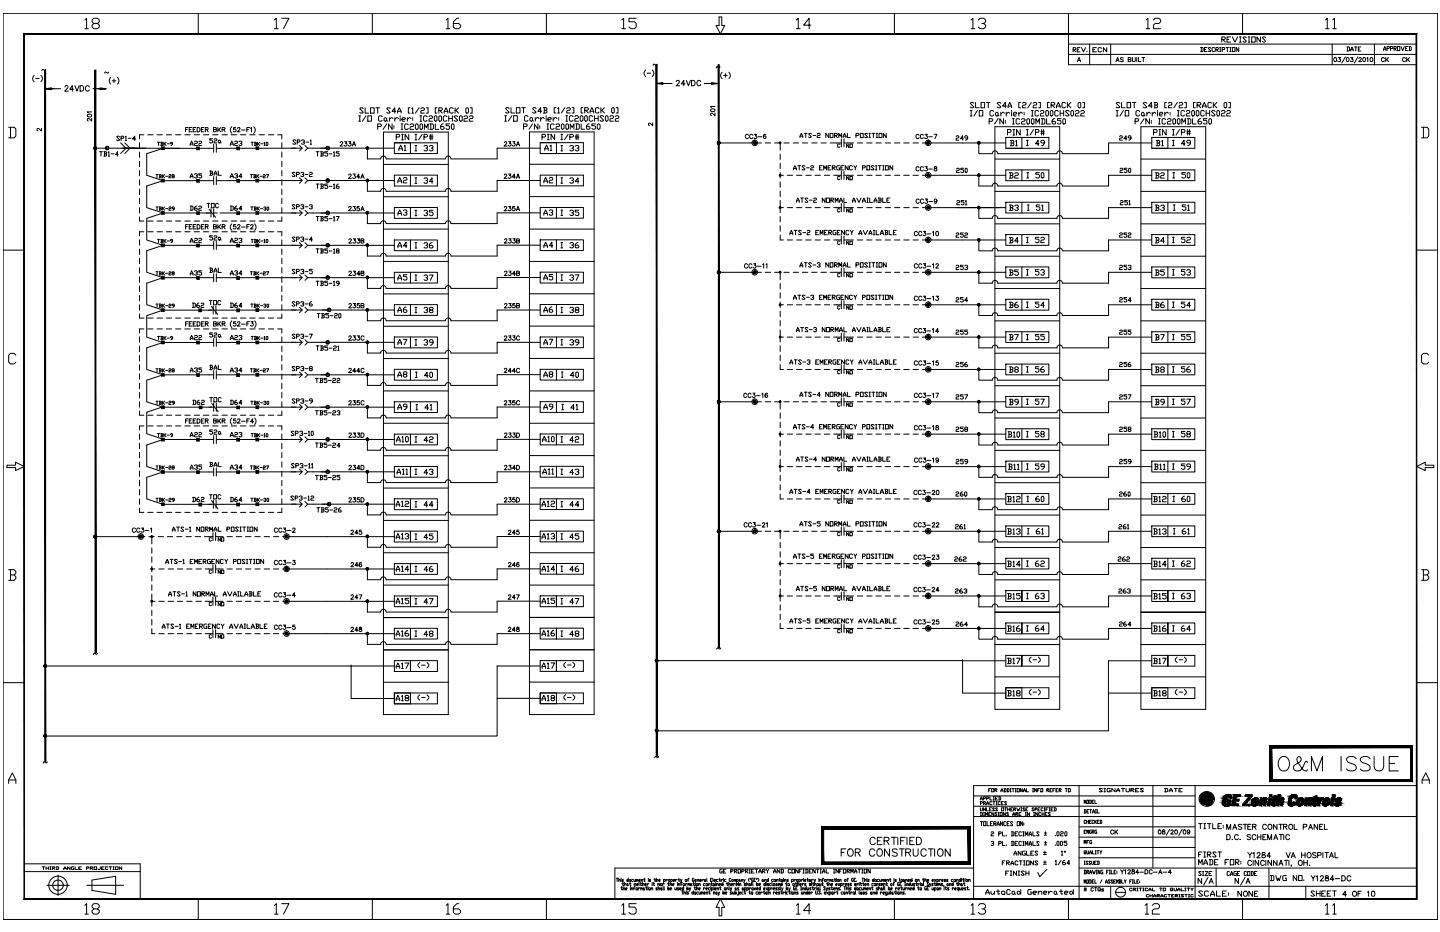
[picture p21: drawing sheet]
<svg xmlns="http://www.w3.org/2000/svg" width="432mm" height="279mm" viewBox="0 0 432 279" stroke-linecap="round" stroke-linejoin="round" font-family="sans-serif">
<!-- layer: 1 -->
<g fill="#000" stroke="#000" stroke-width=".3">
<path d="M196.8 19.4h.2v207.3zM196.8 19.4v207.3h.2z"/>
<path d="M215.4 19.4h.3v174.8zM215.4 19.4v174.8h.3z"/>
<path d="M13.4 21h.3v207.3zM13.4 21v207.3h.3z"/>
<path d="M28.5 21h.3v174.8zM28.5 21v174.8h.3z"/>
<path d="M225.9 42.9l.1 .1 .3-.1zM226 43l.3-.1-.1 .3zM226.3 42.9l-.1 .3h.1z"/>
<path d="M226.2 42.5l.1 .4v-.5zM226 42.6l.2-.1 .1 .4zM226 42.6l-.1 .3h.4z"/>
<path d="M226.3 42.9v.3h.2zM226.3 42.9l.4 .1-.2 .2zM226.3 42.9l.4 .1v-.1z"/>
<path d="M226.3 42.9h.4v-.3zM226.5 42.5l.2 .1-.4 .3zM226.3 42.4v.5l.2-.4z"/>
<path d="M277.9 42.9l.1 .1 .4-.1zM278 43l.4-.1-.3 .3zM278.4 42.9l-.3 .3h.3z"/>
<path d="M277.9 52.5l.1 .2 .4-.2zM278 52.7l.4-.2-.3 .4zM278.4 52.5l-.3 .4h.3z"/>
<path d="M278.1 42.5l.3 .4v-.5zM278 42.6l.1-.1 .3 .4zM278 42.6l-.1 .3h.5z"/>
<path d="M278.4 42.9v.3h.1zM278.4 42.9l.3 .1-.2 .2zM278.4 42.9l.3 .1v-.1z"/>
<path d="M278.1 52.2l.3 .3v-.3zM278 52.3l.1-.1 .3 .3zM278 52.3l-.1 .2h.5z"/>
<path d="M278.4 52.5v.4h.1zM278.4 52.5l.3 .2-.2 .2zM278.4 52.5l.3 .2v-.2z"/>
<path d="M278.4 42.9h.3v-.3zM278.5 42.5l.2 .1-.3 .3zM278.4 42.4v.5l.1-.4z"/>
<path d="M278.4 52.5h.3v-.2zM278.5 52.2l.2 .1-.3 .2zM278.4 52.2v.3l.1-.3z"/>
<path d="M277.9 71.9l.1 .3 .4-.3zM278 72.2l.4-.3-.3 .4zM278.4 71.9l-.3 .4h.3z"/>
<path d="M277.9 62.2l.1 .3 .4-.3zM278 62.5l.4-.3-.3 .4zM278.4 62.2l-.3 .4h.3z"/>
<path d="M278.1 71.6l.3 .3v-.3zM278.1 71.6l.3 .3-.4-.1zM278 71.8l-.1 .1h.5z"/>
<path d="M278.4 71.9v.4h.1zM278.4 71.9l.3 .3-.2 .1zM278.4 71.9l.3 .3v-.3z"/>
<path d="M278.1 61.9l.3 .3v-.3zM278.1 61.9l.3 .3-.4-.2zM278 62l-.1 .2h.5z"/>
<path d="M278.4 62.2v.4h.1zM278.4 62.2l.3 .3-.2 .1zM278.4 62.2l.3 .3v-.3z"/>
<path d="M278.4 71.9h.3v-.1zM278.5 71.6l.2 .2-.3 .1zM278.4 71.6v.3l.1-.3z"/>
<path d="M278.4 62.2h.3v-.2zM278.5 61.9l.2 .1-.3 .2zM278.4 61.9v.3l.1-.3z"/>
<path d="M225.9 81.6l.1 .2 .3-.2zM226 81.8l.3-.2-.1 .4zM226.3 81.6l-.1 .4 .1 .1z"/>
<path d="M226.2 81.3l.1 .3v-.3zM226.2 81.3l.1 .3-.3-.1zM226 81.5l-.1 .1h.4z"/>
<path d="M226.3 81.6v.5l.2-.1zM226.3 81.6l.4 .2-.2 .2zM226.3 81.6l.4 .2v-.2z"/>
<path d="M226.3 81.6h.4v-.1zM226.5 81.3l.2 .2-.4 .1zM226.3 81.3v.3l.2-.3z"/>
<path d="M277.9 91.4l.1 .1 .4-.1zM278 91.5l.4-.1-.3 .3zM278.4 91.4l-.3 .3 .3 .1z"/>
<path d="M277.9 81.6l.1 .2 .4-.2zM278 81.8l.4-.2-.3 .4zM278.4 81.6l-.3 .4 .3 .1z"/>
<path d="M278.1 91l.3 .4v-.5zM278.1 91l.3 .4-.4-.2zM278 91.2l-.1 .2h.5z"/>
<path d="M278.4 91.4v.4l.1-.1zM278.4 91.4l.3 .1-.2 .2zM278.4 91.4l.3 .1v-.1z"/>
<path d="M278.1 81.3l.3 .3v-.3zM278.1 81.3l.3 .3-.4-.1zM278 81.5l-.1 .1h.5z"/>
<path d="M278.4 81.6v.5l.1-.1zM278.4 81.6l.3 .2-.2 .2zM278.4 81.6l.3 .2v-.2z"/>
<path d="M278.4 91.4h.3v-.2zM278.5 91l.2 .2-.3 .2zM278.4 90.9v.5l.1-.4z"/>
<path d="M278.4 81.6h.3v-.1zM278.5 81.3l.2 .2-.3 .1zM278.4 81.3v.3l.1-.3z"/>
<path d="M277.9 110.8l.1 .2 .4-.2zM278 111l.4-.2-.3 .3zM278.4 110.8l-.3 .3h.3z"/>
<path d="M277.9 101.1l.1 .1 .4-.1zM278 101.2l.4-.1-.3 .3zM278.4 101.1l-.3 .3h.3z"/>
<path d="M278.1 110.4l.3 .4v-.4zM278 110.5l.1-.1 .3 .4zM278 110.5l-.1 .3h.5z"/>
<path d="M278.4 110.8v.3h.1zM278.4 110.8l.3 .2-.2 .1zM278.4 110.8l.3 .2v-.2z"/>
<path d="M278.1 100.7l.3 .4v-.4zM278.1 100.7l.3 .4-.4-.2zM278 100.9l-.1 .2h.5z"/>
<path d="M278.4 101.1v.3h.1zM278.4 101.1l.3 .1-.2 .2zM278.4 101.1l.3 .1v-.1z"/>
<path d="M278.4 110.8h.3v-.3zM278.5 110.4l.2 .1-.3 .3zM278.4 110.4v.4l.1-.4z"/>
<path d="M278.4 101.1h.3v-.2zM278.5 100.7l.2 .2-.3 .2zM278.4 100.7v.4l.1-.4z"/>
<path d="M225.9 120.5l.1 .2 .3-.2zM226 120.7l.3-.2-.1 .3zM226.3 120.5l-.1 .3h.1z"/>
<path d="M226.2 120.1l.1 .4v-.4zM226.2 120.1l.1 .4-.3-.2zM226 120.3l-.1 .2h.4z"/>
<path d="M226.3 120.5v.3h.2zM226.3 120.5l.4 .2-.2 .1zM226.3 120.5l.4 .2v-.2z"/>
<path d="M226.3 120.5h.4v-.2zM226.5 120.1l.2 .2-.4 .2zM226.3 120.1v.4l.2-.4z"/>
<path d="M277.9 139.9l.1 .2 .4-.2zM278 140.1l.4-.2-.3 .3zM278.4 139.9l-.3 .3 .3 .1z"/>
<path d="M277.9 130.1l.1 .3 .4-.3zM278 130.4l.4-.3-.3 .4zM278.4 130.1l-.3 .4 .3 .1z"/>
<path d="M277.9 120.5l.1 .2 .4-.2zM278 120.7l.4-.2-.3 .3zM278.4 120.5l-.3 .3h.3z"/>
<path d="M278.1 139.5l.3 .4v-.4zM278 139.7l.1-.2 .3 .4zM278 139.7l-.1 .2h.5z"/>
<path d="M278.1 129.8l.3 .3v-.3zM278.1 129.8l.3 .3-.4-.1zM278 130l-.1 .1h.5z"/>
<path d="M278.4 130.1v.5l.1-.1zM278.4 130.1l.3 .3-.2 .1zM278.4 130.1l.3 .3v-.3z"/>
<path d="M278.1 120.1l.3 .4v-.4zM278.1 120.1l.3 .4-.4-.2zM278 120.3l-.1 .2h.5z"/>
<path d="M278.4 120.5v.3h.1zM278.4 120.5l.3 .2-.2 .1zM278.4 120.5l.3 .2v-.2z"/>
<path d="M278.4 139.9h.3v-.2zM278.5 139.5l.2 .2-.3 .2zM278.4 139.5v.4l.1-.4z"/>
<path d="M278.4 130.1h.3v-.1zM278.5 129.8l.2 .2-.3 .1zM278.4 129.8v.3l.1-.3z"/>
<path d="M278.4 120.5h.3v-.2zM278.5 120.1l.2 .2-.3 .2zM278.4 120.1v.4l.1-.4z"/>
<path d="M225.9 159.3l.1 .2 .3-.2zM226 159.5l.3-.2-.1 .3zM226.3 159.3l-.1 .3 .1 .1z"/>
<path d="M226.2 158.9l.1 .4v-.4zM226 159.1l.2-.2 .1 .4zM226 159.1l-.1 .2h.4z"/>
<path d="M226.3 159.3v.4l.2-.1zM226.3 159.3l.4 .2-.2 .1zM226.3 159.3l.4 .2v-.2z"/>
<path d="M226.3 159.3h.4v-.2zM226.5 158.9l.2 .2-.4 .2zM226.3 158.9v.4l.2-.4z"/>
<path d="M277.9 159.3l.1 .2 .4-.2zM278 159.5l.4-.2-.3 .3zM278.4 159.3l-.3 .3 .3 .1z"/>
<path d="M277.9 149.6l.1 .1 .4-.1zM278 149.7l.4-.1-.3 .3zM278.4 149.6l-.3 .3 .3 .1z"/>
<path d="M278.4 139.9v.4l.1-.1zM278.4 139.9l.3 .2-.2 .1zM278.4 139.9l.3 .2v-.2z"/>
<path d="M278.1 158.9l.3 .4v-.4zM278 159.1l.1-.2 .3 .4zM278 159.1l-.1 .2h.5z"/>
<path d="M278.4 159.3v.4l.1-.1zM278.4 159.3l.3 .2-.2 .1zM278.4 159.3l.3 .2v-.2z"/>
<path d="M278.1 149.2l.3 .4v-.4zM278 149.4l.1-.2 .3 .4zM278 149.4l-.1 .2h.5z"/>
<path d="M278.4 149.6v.4l.1-.1zM278.4 149.6l.3 .1-.2 .2zM278.4 149.6l.3 .1v-.1z"/>
<path d="M278.4 159.3h.3v-.2zM278.5 158.9l.2 .2-.3 .2zM278.4 158.9v.4l.1-.4z"/>
<path d="M278.4 149.6h.3v-.2zM278.5 149.2l.2 .2-.3 .2zM278.4 149.2v.4l.1-.4z"/>
<path d="M41.9 160.9v.2l.4-.2zM41.9 161.1l.4-.2-.2 .3zM42.3 160.9l-.2 .3 .2 .1z"/>
<path d="M42.1 160.5l.2 .4v-.4zM41.9 160.7l.2-.2 .2 .4zM41.9 160.7v.2h.4z"/>
<path d="M42.3 160.9v.4l.2-.1zM42.3 160.9l.3 .2-.1 .1zM42.3 160.9l.3 .2 .1-.2z"/>
<path d="M42.3 160.9h.4l-.1-.2zM42.5 160.5l.1 .2-.3 .2zM42.3 160.5v.4l.2-.4z"/>
<path d="M85.6 170.6v.1l.4-.1zM85.6 170.7l.4-.1-.3 .3zM86 170.6l-.3 .3 .3 .1z"/>
<path d="M85.6 160.9v.2l.4-.2zM85.6 161.1l.4-.2-.3 .3zM86 160.9l-.3 .3 .3 .1z"/>
<path d="M85.7 170.2l.3 .4v-.4zM85.6 170.4l.1-.2 .3 .4zM85.6 170.4v.2h.4z"/>
<path d="M86 170.6v.4l.1-.1zM86 170.6l.3 .1-.2 .2zM86 170.6l.3 .1v-.1z"/>
<path d="M85.7 160.5l.3 .4v-.4zM85.6 160.7l.1-.2 .3 .4zM85.6 160.7v.2h.4z"/>
<path d="M86 160.9v.4l.1-.1zM86 160.9l.3 .2-.2 .1zM86 160.9l.3 .2v-.2z"/>
<path d="M85.7 179.9l.3 .4v-.4zM85.7 179.9l.3 .4-.4-.2zM85.6 180.1v.2h.4z"/>
<path d="M86 170.6h.3v-.2zM86.1 170.2l.2 .2-.3 .2zM86 170.2v.4l.1-.4z"/>
<path d="M86 160.9h.3v-.2zM86.1 160.5l.2 .2-.3 .2zM86 160.5v.4l.1-.4z"/>
<path d="M277.9 178.7l.1 .2 .4-.2zM278 178.9l.4-.2-.3 .3zM278.4 178.7l-.3 .3 .3 .1z"/>
<path d="M277.9 169l.1 .2 .4-.2zM278 169.2l.4-.2-.3 .3zM278.4 169l-.3 .3h.3z"/>
<path d="M278.1 178.3l.3 .4v-.4zM278.1 178.3l.3 .4-.4-.2zM278 178.5l-.1 .2h.5z"/>
<path d="M278.4 178.7v.4l.1-.1zM278.4 178.7l.3 .2-.2 .1zM278.4 178.7l.3 .2v-.2z"/>
<path d="M278.1 168.6l.3 .4v-.4zM278.1 168.6l.3 .4-.4-.2zM278 168.8l-.1 .2h.5z"/>
<path d="M278.4 169v.3h.1zM278.4 169l.3 .2-.2 .1zM278.4 169l.3 .2v-.2z"/>
<path d="M278.4 178.7h.3v-.2zM278.5 178.3l.2 .2-.3 .2zM278.4 178.3v.4l.1-.4z"/>
<path d="M278.4 169h.3v-.2zM278.5 168.6l.2 .2-.3 .2zM278.4 168.6v.4l.1-.4z"/>
<path d="M85.6 180.3v.2l.4-.2zM85.6 180.5l.4-.2-.3 .3zM86 180.3l-.3 .3 .3 .1z"/>
<path d="M85.6 190v.2l.4-.2zM85.6 190.2l.4-.2-.3 .3zM86 190l-.3 .3h.3z"/>
<path d="M86 180.3v.4l.1-.1zM86 180.3l.3 .2-.2 .1zM86 180.3l.3 .2v-.2z"/>
<path d="M85.7 189.6l.3 .4v-.4zM85.7 189.6l.3 .4-.4-.2zM85.6 189.8v.2h.4z"/>
<path d="M86 190v.3h.1zM86 190l.3 .2-.2 .1zM86 190l.3 .2v-.2z"/>
<path d="M86 180.3h.3v-.2zM86.1 179.9l.2 .2-.3 .2zM86 179.9v.4l.1-.4z"/>
<path d="M86 190h.3v-.2zM86.1 189.6l.2 .2-.3 .2zM86 189.6v.4l.1-.4z"/>
<path d="M277.9 188.4l.1 .2 .4-.2zM278 188.6l.4-.2-.3 .3zM278.4 188.4l-.3 .3 .3 .1z"/>
<path d="M278.1 188.1l.3 .3v-.4zM278 188.2l.1-.1 .3 .3zM278 188.2l-.1 .2h.5z"/>
<path d="M278.4 188.4v.4l.1-.1zM278.4 188.4l.3 .2-.2 .1zM278.4 188.4l.3 .2v-.2z"/>
<path d="M278.4 188.4h.3v-.2zM278.5 188.1l.2 .1-.3 .2zM278.4 188v.4l.1-.3z"/>
<path d="M380.8 223.6h42.7zM380.9 223.7l42.6-.1zM423.5 223.6v10.7zM423.4 223.7l.1 10.6zM380.8 234.3h42.7zM380.8 234.3l42.6-.1zM380.8 223.6v10.7zM380.8 223.6l.1 10.6z"/>
<path d="M380.9 223.6l.5 .5zM380.8 223.7l.6 .4z"/>
<path d="M381.3 224.1h41.8zM381.4 224.2l41.7-.1zM423 224.2l.1 9.6zM423 224.2l.1 9.6zM381.3 233.8h41.8zM381.3 233.8l41.7-.1zM381.3 224.1v9.7zM381.3 224.1l.1 9.6z"/>
<path d="M423 224.1l.4-.5zM423.4 223.6l-.3 .6z"/>
<path d="M246.4 247.9h44.5zM246.5 248l44.4-.1zM290.9 247.9v11.2zM290.8 248l.1 11.1zM246.4 259.1h44.5zM246.5 258.9h44.3l-44.4 .2zM246.4 247.9v11.2zM246.4 247.9l.1 11z"/>
<path d="M246.4 259l.5-.5zM246.9 258.5l-.4 .6z"/>
<path d="M246.5 247.9l.5 .5zM246.4 248l.6 .4z"/>
<path d="M246.9 248.4h43.5zM247 248.5l43.4-.1zM290.4 248.4v10.1zM290.3 248.5l.1 10zM246.9 258.5h43.5zM246.9 258.5h43.4zM246.9 248.4v10.1zM246.9 248.4l.1 10.1z"/>
<path d="M290.3 248.4l.5-.5zM290.8 247.9l-.4 .6z"/>
<path d="M290.4 258.5l.5 .5zM290.3 258.5l.6 .5z"/>
</g>
<g fill="none" stroke="#000" stroke-width=".3">
<path d="M197 19.2l-.2 .3-.7-.3-.2 .4M215.9 20l-.2 .3-.8-.3-.1 .4M10.3 22.6a1.24 1.24 0 0 0 0 1.9M10.7 23.6h1.1M12.3 22.6a1.32 1.32 0 0 1 0 1.9M12.4 38.5v.8l-.9-.8-.4 .2v.4l.3 .1M13.6 26.6l1.8-.3v.3h-1.8l1.8 .3v-.3h.8M13.7 20.8l-.2 .3-.7-.3-.2 .4M14.2 26.6l1.2 .1M14.6 26.6h3.6M15.4 26.5l-1.5 .1M19.5 26.1l.3-.4 .4 .1 .2 .2-1 1.3h1.1"/>
<path d="M22.1 26.8h-1.2l.8-1.1v1.6M22.5 25.7l.6 1.6 .6-1.6M24 25.7h.6a.91 .91 0 0 1 .5 .8 .91 .91 0 0 1-.5 .8h-.6zM26.3 34.4a.63 .63 0 0 1 .8-.3 .63 .63 0 0 1 .3 .8 .63 .63 0 0 1-.8 .2 .63 .63 0 0 1-.3-.7zM26.8 26.1a.58 .58 0 0 0-.7-.4 .58 .58 0 0 0-.5 .6 .67 .67 0 0 0 .2 .9 .67 .67 0 0 0 .9-.1l.1-.2M27.5 35.4v.9l-.9-.8-.4 .2 .3 .6M27.5 33.5h-1.3l.2 .3M27.9 26.6h2.1M29.2 26.6h.8v-.3l1.8 .3h-1.8v.3l1.8-.3M30 26.5l1.3 .1M31.6 26.6l-1.6 .2M32.5 21.6l-.1 .3-.8-.3-.2 .3"/>
<path d="M33.2 23.2a1.37 1.37 0 0 0 0 2M33.6 24.2h1.1M34.2 23.7v1.1M35.2 23.2a1.37 1.37 0 0 1 0 2M193.6 21a1.37 1.37 0 0 0 0 2M194 21.9h1.1M195.6 21a1.29 1.29 0 0 1 0 2M195.7 36.8v.9l-.9-.8-.3 .2v.4l.2 .1M197 25l1.8-.2v.2h-1.8l1.8 .3v-.3h.8M197.5 25l1.3 .1M197.9 25h3.6M198.7 24.9l-1.5 .1"/>
<path d="M202.8 24.5l.3-.4 .6 .3-.2 .5-.8 .8h1.1M205.4 25.2h-1.1l.7-1.1v1.6M205.8 24.1l.6 1.6 .6-1.6M207.4 24.1a.87 .87 0 0 1 1 .4 .87 .87 0 0 1-.3 1.1l-.7 .1zM210.1 24.5a.59 .59 0 0 0-.6-.4 .59 .59 0 0 0-.5 .6v.4a.59 .59 0 0 0 .4 .6 .59 .59 0 0 0 .7-.4M211.2 25h2.2M212.6 25h.7v-.2l1.9 .2h-1.9v.3l1.9-.3M213.1 32.8a.66 .66 0 0 1 .8-.3 .66 .66 0 0 1 .4 .8 .66 .66 0 0 1-.8 .2 .66 .66 0 0 1-.4-.7zM213.3 24.9l1.3 .1M214.4 33.8v.9l-.9-.8-.4 .2v.4l.3 .1M214.4 31.9h-1.3l.2 .3M214.9 25l-1.5 .2"/>
<path d="M216.5 21.6a1.24 1.24 0 0 0 0 2M217 22.6h1.1M217.5 22.1v1.1M218.6 21.6a1.32 1.32 0 0 1 0 2M241.2 40h.8M241.6 40v1.2M248.5 40v1.2l-.9-1.2v1.2M248.9 40h.9v1.2h-.9zM254.1 40v1.2h.9M258 40h.8v1.2h-.8zM260.6 40h.4M260.8 40v1.2"/>
<path d="M261.4 40h.9M261.9 40v1.2M262.7 40h.5M262.9 40v1.2M263.6 40h.9v1.2h-.9zM265.7 40v1.2l-.8-1.2v1.2M28.2 44.4h.8M28.2 44.3h.7v.2h-.7zM28.2 44.3h.7M28.2 44.6h.7M28.3 44.7h.6v-.5h-.6v.6h.5M28.4 44v.8"/>
<path d="M28.5 44h.2l-.1 .8h-.1zM28.5 44v.8M28.8 44.1v.7M29.9 45.5h.8M30.3 45.5v1.3M31.1 45.5h.7l.2 .2-.2 .4M31.3 46.1h.5l.2 .5-.2 .2h-.7M31.3 45.5v1.3M31.8 44h.7v.8h-.7zM32.4 45.7l.3-.2v1.3M32.4 46.8h.5M33.3 46.1h.8"/>
<path d="M35.4 46.4h-.8l.6-.9v1.3M37.1 44.4l16.8 .1M48.4 53.7h.8v.8h-.8zM48.4 44h.8v.8h-.8zM48.9 54.2h15.2M57 43.6l.5-1.3 .4 1.3M57 53.4l.5-1.3 .4 1.3M57 43.2h.9M57 52.9h.9M58.3 42.5l.3-.2 .6 .2-.2 .5-.7 .2v.4h.9M58.3 52.3l.7-.2 .2 .4-.4 .2M59 44.1h.7v.8h-.7z"/>
<path d="M59 53.8h.7v.8h-.7zM59 52.7l.2 .2-.2 .5-.7-.3M59.6 42.5l.2-.2 .7 .2-.2 .5-.7 .2v.4h.9M60.5 52.1h-.9v.4h.7l.2 .2-.2 .7-.7-.3M62.9 51.3h.6l.2 .2-.2 .4M63.1 51.9h.4l.2 .4-.2 .2h-.6M63.1 51.3v1.2M63.7 41.6h-.8v.4h.6l.2 .2-.2 .7-.6-.3M64.1 44.5h-15.2l-4.9 1.6v6.4l4.9 1.7-4.9 1.6v6.4l4.9 1.7M64.1 43.2v2.4M64.1 52.9v2.4M64.2 52.5l.4-1.2 .4 1.2"/>
<path d="M64.2 41.8l.2-.2 .6 .2-.2 .4-.6 .2v.5h.8M64.2 52.1h.8M64.9 43.2v2.4M64.9 52.9v2.4M65.5 51.3v1.2h.9M65.7 42l.4 .2-.2 .7-.4-.3zM66.1 42.6l.3 .3M69.1 43.6l.4-1.3 .4 1.3M69.1 53.4l.4-1.3 .4 1.3M69.1 43.2h.8M69.1 52.9h.8M70.4 42.5l.2-.2 .6 .2-.2 .5-.6 .2v.4h.8"/>
<path d="M70.4 52.3l.2-.2 .6 .2-.4 .4M71 44.1h.8v.8h-.8zM71 53.8h.8v.8h-.8zM71 52.7l.2 .2-.2 .5-.6-.3M71.6 42.5l.7-.2 .2 .5-.4 .2M72.3 43l.2 .2-.2 .4-.7-.2M72.5 52.9h-.9l.7-.8v1.3M76.8 44h.8v.8h-.8zM76.8 53.7h.8v.8h-.8zM88.5 51.9l-.7-.2-.2 .2 .9 .8-.3 .2-.6-.2M88.7 42.2l-.2-.3h-.5l-.2 .3 .9 .8-.2 .2-.7-.2M88.7 44.4l-23.8 .1"/>
<path d="M88.7 54.1l-23.8 .1M88.9 52.3h.6l.3-.4-.3-.2h-.6v1.2M89.1 42.6h.7l.2-.4-.2-.3h-.7v1.3M89.8 43.6l.8 .8h-3.2M89.8 53.3l.8 .8h-3.2M90.2 51.9l.2-.2 .7 .2-.2 .4h-.3M90.4 42.2l.2-.3h.5l.2 .5-.4 .2M90.6 44.4l-.8 .8M90.6 54.1l-.8 .9M90.9 52.3l.2 .2-.2 .4-.7-.2M91.1 42.6l.2 .2-.2 .4-.7-.2M91.5 43.6l.8 .8-.8 .8"/>
<path d="M91.5 53.3l.8 .8-.8 .9M91.5 52.3h.8M91.7 42.6h.9M92.3 44.4h13M92.3 54.1h13M92.8 51.9l.2-.2 .7 .2-.3 .4-.6 .2v.4h.9M93 42.2l.2-.3v1.3M93 43.2h.4M94.8 45.5h.9M94.8 55.2h.9M95.2 45.5v1.3M95.2 55.2v1.3"/>
<path d="M96.1 45.5h.6l.3 .2-.3 .4M96.1 55.2h.6l.3 .2-.3 .5M96.3 46.1h.4l.3 .5-.3 .2h-.6M96.3 55.9h.4l.3 .4-.3 .2h-.6M96.3 45.5v1.3M96.3 55.2v1.3M97.9 44h.7v.8h-.7zM97.9 53.8h.7v.7h-.7zM98.3 45.5h-.9v.4h.7l.2 .2-.2 .7-.7-.2M98.3 55.2h-.9v.4h.7l.2 .3-.2 .6-.7-.2M98.7 46.1h.8M98.7 55.9h.8"/>
<path d="M100 45.7l.2-.2v1.3M100 55.4l.2-.2v1.3M100 46.8h.4M100 56.5h.4M101.5 55.2l-.6 .4v.7l.2 .2 .6-.2-.2-.4h-.6M101.7 45.5h-.8v.4h.6l.2 .2-.2 .7-.6-.2M102 42.8l.2-.3 .5 .1v.4l-.7 .8h.8M103.3 42.5h.7l-.4 .5a.43 .43 0 0 1 .3 .7 .43 .43 0 0 1-.7-.2M104.5 42.5h.7l-.4 .5a.43 .43 0 0 1 .4 .7 .43 .43 0 0 1-.8-.2M104.6 52.5l.2-.3 .5 .2-.8 1.1h.9M105.6 43.8l.5-1.3 .6 1.3M105.8 52.2h.7l-.3 .5a.4 .4 0 0 1 .4 .4 .4 .4 0 0 1-.4 .4l-.4-.3"/>
<path d="M105.8 43.4h.6M107.9 53.1h-.9l.6-.9v1.3M108.2 53.5l.5-1.3 .5 1.3M108.4 53.1h.6M151.2 52.5l.2-.3 .5 .2-.8 1.1h.9M151.2 42.8l.5-.3 .2 .4-.8 .9h.9M152.5 52.2h.7l-.4 .5a.43 .43 0 0 1 .4 .4 .43 .43 0 0 1-.3 .4 .43 .43 0 0 1-.5-.3M152.5 42.5h.7l-.4 .5a.43 .43 0 0 1 .3 .7 .43 .43 0 0 1-.7-.2M153.7 42.5h.7l-.3 .5a.43 .43 0 0 1 .2 .7 .43 .43 0 0 1-.7-.2M154.5 53.1h-.9l.6-.9v1.3M154.8 53.5l.5-1.3 .5 1.3M154.8 43.8l.5-1.3 .5 1.3"/>
<path d="M155 53.1h.6M155 43.4h.6M215.1 42.9h13.2M215.1 42.8h.8M215.2 42.6h.7M215.2 42.7h.7v.2l-.7 .1zM215.2 43h.7M215.2 43.1v-.5h.6v.5M215.2 43.1h.6M215.3 42.5h.5v.7h-.5zM215.4 42.4h.2v.8h-.2v-.7M215.4 42.4v.8"/>
<path d="M215.5 42.4v.8M215.7 42.5v.7M224.4 40.6a.48 .48 0 0 0-.5-.3 .48 .48 0 0 0-.4 .4v.4a.48 .48 0 0 0 .4 .4 .48 .48 0 0 0 .5-.3M225.7 40.6a.48 .48 0 0 0-.5-.3 .48 .48 0 0 0-.4 .4v.4a.48 .48 0 0 0 .4 .5 .48 .48 0 0 0 .5-.4M226.2 40.3h.7l-.4 .4a.43 .43 0 0 1 .4 .4 .43 .43 0 0 1-.3 .5 .43 .43 0 0 1-.5-.3M227.3 41h1.1M229.5 42.9h1.6M229.7 40.4l-.1-.1a.6 .6 0 0 0-.7 .6 .6 .6 0 0 0 .6 .6 .41 .41 0 0 0 0-.7 .41 .41 0 0 0-.6 .3M232.3 42.9h1.6M233.9 52.5h1M233.9 42.9v2.1M233.9 46.2v1.6"/>
<path d="M233.9 49v1.6M233.9 51.7v1.7M233.9 54.5v1.6M233.9 57.3v1.6M235 42.9h1.7M236.1 52.5h1.6M237.8 42.9h1.7M237.9 50.9l.5-1.2 .4 1.2M237.9 50.5h.9M238.9 52.5h1.6M239.2 49.7h.9M239.7 49.7v1.2"/>
<path d="M239.9 41.2l.4-1.2 .4 1.2M239.9 40.8h.8M240.1 59.4h.8M240.5 59.4v1.3M240.6 42.9h1.6M241.4 49.9l-.2-.2-.7 .2 .9 .8-.2 .2-.7-.2M241.6 52.5h1.7M241.8 50.3h.9M242.2 59.6l-.2-.2-.6 .2 .8 .9-.2 .2-.6-.2M243.1 49.9l.2-.2 .7 .2-.2 .4-.7 .2v.4h.9M243.3 40.2l-.2-.2-.6 .2 .8 .8-.2 .2-.6-.2M243.4 42.9h1.6"/>
<path d="M243.8 40.6h.8M244 59.6l.2-.2 .6 .2-.2 .4-.6 .2v.5h.8M244.4 52.5h1.6M245 40.2l.3-.2 .6 .2-.2 .4-.7 .2v.4h.9M245.7 50.3h.4M246.2 42.9h1.6M246.6 49.7h-.9v1.2h.9M247 50.9v-1.2l.4 .8 .4-.8v1.2M247.2 52.5h1.6M247.4 59.4v1.3l-.8-1.3v1.3M247.8 59.4h.9v1.3h-.9zM248.3 50.3h.4"/>
<path d="M248.9 42.9h3.4M249.1 49.7h-.8v1.2h.8M249.6 50.3h.6l.3-.4-.9-.2v1.2M249.8 50.3l.7 .6M250 52.5h2.3M250.2 40.6h.7l.2-.4-.2-.2h-.7v1.2M250.5 40.6l.6 .6M251.5 41.2v-1.2l.4 .8 .5-.8v1.2M251.7 49.7h-.6l-.2 .2v.8l.2 .2h.6v-.6h-.2M251.9 43.3l-.2-.1-.5 .1v.7l.1 .2 .6-.2M251.9 53l-.2-.2-.5 .2v.7l.1 .2 .6-.2M252.2 50.3h.4"/>
<path d="M252.3 41.6v2.4M252.3 51.3v2.4M252.8 41.2l.5-1.2 .4 1.2M252.8 40.8h.9M253 59.4v1.3h.9M253 49.7h-.8v1.2h.8M253.1 42.9h2.8M253.1 52.5h2.8M253.1 41.6v2.4M253.1 51.3v2.4M254.3 49.7v1.2l-.8-1.2v1.2M254.5 43.2v1l-.7-1v1"/>
<path d="M254.5 52.9v1l-.7-1v1M254.9 43.2h.7v1h-.7zM254.9 52.9h.7v1h-.7zM255.6 49.9l-.2-.2-.7 .2v.8l.3 .2 .6-.2M256 49.7l.5 .6v.6M256.7 40.6h.7l.2-.4-.2-.2h-.7v1.2M256.9 59.4l.7 1.3 .6-1.3M256.9 49.7l-.4 .6M257.1 42.9h1.6M257.1 52.5h1.6M258.6 50.3h.7l.2-.4-.2-.2h-.7v1.2M259.9 42.9h1.6"/>
<path d="M259.9 52.5h1.6M259.9 49.7h.9v1.2h-.9zM259.9 59.4h.5M260.2 40.2l-.3-.2-.6 .2 .9 .8-.3 .2-.6-.2M260.2 59.4v1.3M260.6 41.2h.4M260.8 59.4v1.3h.8M262.1 49.9l-.7-.2-.2 .2 .9 .8-.2 .2-.7-.2M262.5 49.7h.4M262.5 50.9h.4M262.7 42.9h1.6M262.7 52.5h1.6"/>
<path d="M262.7 41.2h.5M262.7 49.7v1.2M263.4 59.4l.9 .2-.3 .4M263.4 49.7h.9M263.6 59.4v1.3M263.8 49.7v1.2M264.7 59.4v1.3h.8M264.7 49.7h.4M264.7 50.9h.4M264.9 49.7v1.2M265.4 42.9h1.7M265.4 52.5h1.7"/>
<path d="M265.5 49.7h.9v1.2h-.9zM266.8 59.4h-.8v1.3h.8M267.7 49.7v1.2l-.9-1.2v1.2M268.2 42.9h1.6M268.2 52.5h1.6M271 42.9h1.6M271 52.5h1.6M273.8 42.9h1.6M273.8 52.5h1.6M275.6 50.3a.53 .53 0 0 0-.7-.3 .53 .53 0 0 0-.2 .8 .48 .48 0 0 0 .4 .4 .48 .48 0 0 0 .5-.3M275.6 40.6a.48 .48 0 0 0-.5-.3 .48 .48 0 0 0-.4 .4v.4a.48 .48 0 0 0 .4 .4 .48 .48 0 0 0 .5-.3M275.6 60a.53 .53 0 0 0-.7-.3 .53 .53 0 0 0-.2 .8 .47 .47 0 0 0 .4 .5 .47 .47 0 0 0 .5-.4"/>
<path d="M276.6 42.9h12M276.6 52.5h12M276.9 50.3a.46 .46 0 0 0-.6-.3 .46 .46 0 0 0-.3 .5v.3a.46 .46 0 0 0 .4 .4 .46 .46 0 0 0 .5-.3M276.9 40.6a.46 .46 0 0 0-.5-.3 .46 .46 0 0 0-.4 .4v.4a.46 .46 0 0 0 .4 .5 .46 .46 0 0 0 .5-.4M276.9 60a.53 .53 0 0 0-.7-.3 .53 .53 0 0 0-.2 .8 .48 .48 0 0 0 .4 .5 .48 .48 0 0 0 .5-.4M277.4 50h.7l-.4 .5a.4 .4 0 0 1 .4 .4 .4 .4 0 0 1-.5 .3l-.3-.2M277.4 40.3h.7l-.4 .4a.43 .43 0 0 1 .4 .4 .43 .43 0 0 1-.3 .5 .43 .43 0 0 1-.5-.3M277.4 59.7h.7l-.4 .5a.42 .42 0 0 1 .4 .6 .42 .42 0 0 1-.7 .1l-.1-.2M278.5 41h1.1M278.5 50.7h1.1M280.1 40.3h.8l-.6 1.2M280.2 50v.4l.7 .4a.45 .45 0 0 1-.3 .5 .45 .45 0 0 1-.5-.3l.2-.4 .6-.3v-.3z"/>
<path d="M286.7 41l.2-.3h.4l.2 .3-.2 .4-.6 .2v.4h.8M286.8 50.6l.2-.2 .7 .2-.2 .5-.7 .2v.4h.9M288.9 41.6h-.9l.6-.9v1.3M289 50.4h-.9v.5l.9 .2v.4l-.3 .2-.6-.2M289.4 50.6l.2-.2 .4 .2v.9l-.2 .2-.4-.2zM290.2 41.4h-.7l-.2-.2 .2-.5 .7 .3v.6l-.7 .4M335.7 41l.2-.3h.5l.2 .3-.2 .4-.7 .2v.4h.9M335.8 50.6l.3-.2 .6 .2-.2 .5-.7 .2v.4h.9M337.9 41.6h-.9l.7-.9v1.3M338 50.4h-.9v.5h.6l.3 .2-.3 .6-.6-.2M338.4 50.6l.2-.2 .5 .2v.9l-.2 .2-.5-.2zM339.1 41.4h-.6l-.2-.2 .2-.5h.4l.2 .3v.6l-.6 .4"/>
<path d="M48.4 63.4h.8v.8h-.8zM48.4 73.2h.8v.8h-.8zM48.9 73.5l-4.9 1.7v6.4l4.9 1.6M48.9 63.9l-4.9 1.6v6.4l4.9 1.6M48.9 63.9h14.4M48.9 73.5h15.2M57 61.8h.7l.2 .2v.8l-.2 .2h-.7M57 72.7l.5-1.3 .4 1.3M57 72.3h.9M57.2 61.8v1.2M58.3 71.6l.3-.2 .6 .2-.2 .5-.7 .2v.4h.9M59 63.5h.7v.8h-.7z"/>
<path d="M59 61.8l-.7 .4v.6l.7 .2 .2-.2-.2-.4h-.7M59 73.2h.7v.8h-.7zM59.6 62l.2-.2 .7 .2-.2 .4-.7 .2v.4h.9M59.6 71.6l.2-.2 .7 .2-.2 .5-.7 .2v.4h.9M62.1 61h.8M62.5 61v1.3M63.3 62.6v2.5M63.4 61h.8v1.3h-.8zM63.7 70.7h-.8v.4h.6l.2 .2-.2 .7-.6-.2M64.1 63.9h1.1M64.1 62.6v2.5M64.1 72.3v2.5"/>
<path d="M64.2 70.9l.2-.2 .6 .2-.2 .4h-.4l-.2 .3v.4h.8M64.9 73.5h23.8M64.9 72.3v2.5M65.5 61.2l-.2-.2-.6 .2v.8l.2 .3h.4l.2-.3M65.7 71.1l.4 .2-.2 .7-.4-.2zM66 63.9h22.7M66.1 71.8l.3 .2M69.1 61.8h.6l.2 .2v.8l-.2 .2h-.6M69.1 72.7v-.4l.4-.9 .4 1.3M69.1 72.3h.8M69.3 61.8v1.2M70.4 71.6l.2-.2 .6 .2-.2 .5-.6 .2v.4h.8"/>
<path d="M71 63.5h.8v.8h-.8zM71 61.8l-.6 .4v.6l.2 .2 .6-.2-.2-.4h-.6M71 73.2h.8v.8h-.8zM71.6 71.6l.7-.2 .2 .5-.4 .2M72.3 72.1l.2 .2-.2 .4-.7-.2M72.5 62.6h-.9l.7-.8v1.2M76.8 63.4h.8v.8h-.8zM76.8 73.2h.8v.8h-.8zM88.5 61.6l-.7-.2-.2 .2 .9 .8-.3 .2-.6-.2M88.5 71.3l-.7-.3-.2 .3 .9 .9-.3 .2-.6-.2M88.9 62h.6l.3-.4-.3-.2h-.6v1.2M88.9 71.7h.6l.3-.4-.3-.3h-.6v1.4"/>
<path d="M89.8 63l.8 .9h-3.2M89.8 72.7l.8 .8h-3.2M90.2 61.6l.2-.2 .7 .2-.2 .4h-.3M90.2 71.3l.2-.3 .7 .3-.2 .4h-.3M90.6 63.9l-.8 .8M90.6 73.5l-.8 .9M90.9 62l.2 .2-.2 .4-.7-.2M90.9 71.7l.2 .2-.2 .5-.7-.2M91.5 63l.8 .9-.8 .8M91.5 72.7l.8 .8-.8 .9M91.5 62h.8M91.5 71.7h.8"/>
<path d="M92.3 63.9h13M92.3 73.5h13M92.8 61.6l.6-.2 .3 .4-.5 .2M93.4 62l.3 .2-.3 .4-.6-.2M93.7 71.9h-.9l.6-.9v1.4M94.8 64.9h.9M94.8 74.6h.9M95.2 64.9v1.3M95.2 74.6v1.3M96.1 64.9h.6l.3 .2-.3 .4M96.1 74.6h.6l.3 .2-.3 .4M96.3 65.5h.4l.3 .5-.3 .2h-.6"/>
<path d="M96.3 75.2h.4l.3 .5-.3 .2h-.6M96.3 64.9v1.3M96.3 74.6v1.3M97.9 63.5h.7v.7h-.7zM97.9 73.2h.7v.7h-.7zM98.3 64.9h-.9v.4h.7l.2 .7-.2 .2-.7-.2M98.3 74.6h-.9v.4h.7l.2 .7-.2 .2-.7-.2M98.7 65.5h.8M98.7 75.2h.8M100 65.1l.2-.2v1.3M100 74.8l.2-.2v1.3M100 66.2h.4"/>
<path d="M100 75.9h.4M100.9 64.9h.8l-.6 1.3M101.1 75.2l-.2-.2 .2-.4h.4l.2 .4-.6 .2-.2 .5 .6 .2 .2-.2-.2-.5M104.6 62.2l.2-.3 .5 .2-.8 1.1h.9M104.6 71.9l.3-.3 .5 .3-.8 1h.8M105.8 61.9h.7l-.3 .5a.42 .42 0 0 1 .3 .6 .42 .42 0 0 1-.7-.1M105.9 71.6h.7l-.4 .5a.43 .43 0 0 1 .5 .4 .43 .43 0 0 1-.4 .4 .43 .43 0 0 1-.5-.3M107.2 71.6h.6l-.3 .5a.43 .43 0 0 1 .4 .4 .43 .43 0 0 1-.4 .4 .43 .43 0 0 1-.5-.3M107.7 61.9h-.6l-.1 .6a.45 .45 0 0 1 .7-.1 .45 .45 0 0 1 0 .7 .45 .45 0 0 1-.7-.2M108.2 63.2l.5-1.3 .5 1.3M108.3 72.2h.7l.1-.3-.1-.3h-.7v1.3l.7-.1 .1-.4-.3-.2M108.4 62.8h.6"/>
<path d="M151.2 62.2l.2-.3 .5 .2-.8 1.1h.9M151.3 71.9l.2-.3 .5 .3-.8 1h.9M152.5 61.9h.7l-.4 .5a.43 .43 0 0 1 .4 .4 .43 .43 0 0 1-.3 .4 .43 .43 0 0 1-.5-.3M152.6 71.6h.7l-.4 .5a.43 .43 0 0 1 .4 .4 .43 .43 0 0 1-.3 .4 .43 .43 0 0 1-.5-.3M153.8 71.6h.7l-.4 .5a.43 .43 0 0 1 .4 .4 .43 .43 0 0 1-.3 .4 .43 .43 0 0 1-.5-.3M154.4 61.9h-.7v.6a.46 .46 0 0 1 .7 0 .46 .46 0 0 1-.1 .7 .46 .46 0 0 1-.7-.3M154.8 63.2l.5-1.3 .5 1.3M154.9 72.2h.7l.1-.5-.8-.1v1.3l.8-.2v-.4l-.2-.1M155 62.8h.6M224.2 79.4a.48 .48 0 0 0-.6-.4 .48 .48 0 0 0-.4 .6 .53 .53 0 0 0 .2 .7 .53 .53 0 0 0 .8-.2M225.5 79.4a.48 .48 0 0 0-.6-.4 .48 .48 0 0 0-.3 .6 .53 .53 0 0 0 .2 .7 .53 .53 0 0 0 .7-.2M225.9 79.1h.7l-.3 .5a.44 .44 0 0 1 .3 .7 .44 .44 0 0 1-.8-.2"/>
<path d="M227.1 79.8h1.1M228.7 79.3l.3-.2v1.3M229.7 79.3l.3-.2v1.3M233.9 62.2h1M233.9 70.5v1.4h1M233.9 60.1v3.6M233.9 64.9v1.6M233.9 67.7v1.6M236.1 62.2h1.6M236.1 71.9h1.6M236.9 70.4l.4-1.3 .4 1.3M236.9 69.9h.8"/>
<path d="M238.1 69.1h.9M238.6 69.1v1.3M238.8 60.7l.4-1.3 .5 1.3M238.8 60.2h.9M238.9 62.2h1.6M238.9 71.9h1.6M239.9 79.6h.8M240.3 69.3l-.2-.2-.6 .2 .8 .9-.2 .2-.6-.2M240.7 69.7h.9M241.2 78.8h.8M241.6 62.2h1.7M241.6 71.9h1.7"/>
<path d="M241.6 78.8v1.3M242 69.3l.2-.2 .7 .2-.2 .4-.7 .2v.5h.9M242.7 60h.9M243.3 79l-.2-.2h-.4l-.2 .2 .8 .9-.2 .2-.6-.2M243.8 79.4h.8M244.4 62.2h1.6M244.4 71.9h1.6M244.6 69.7h.4M245 79l.3-.2h.4l.2 .4-.4 .2M245.5 69.1h-.9v1.3h.9M245.7 79.4l.2 .2-.2 .5-.7-.2M245.9 70.4v-1.3l.5 .8 .4-.8v1.3"/>
<path d="M247.2 62.2h1.6M247.2 71.9h1.6M247.2 69.7h.4M248.1 69.1h-.9v1.3h.9M248.5 69.7h.6l.3-.4-.3-.2h-.6v1.3M248.5 78.8v1.3l-.9-1.3v1.3M248.7 69.7l.7 .7M248.9 78.8h.9v1.3h-.9zM249.1 60h.7l.2-.4-.2-.2h-.7v1.3M249.4 60l.6 .7M250 62.2h2.3M250 71.9h2.3"/>
<path d="M250.2 79.4h.7l.2-.4-.2-.2h-.7v1.3M250.5 60.7v-1.3l.4 .8 .4-.8v1.3M250.5 79.4l.6 .7M250.7 69.1h-.7l-.2 .2v.9l.2 .2h.7v-.7h-.2M251.1 69.7h.4M251.7 60.7l.5-1.3 .4 1.3M251.7 60.2h.9M251.9 72.4l-.2-.2-.5 .2v.7l.1 .2 .6-.2M251.9 62.7l-.2-.2-.5 .2v.7l.1 .2 .6-.2M251.9 69.1h-.8v1.3h.8M252.3 61v2.5M252.3 70.8v2.4"/>
<path d="M252.8 79.6h.9M253.1 62.2h2.8M253.1 71.9h2.8M253.1 61v2.5M253.1 70.8v2.4M253.3 69.1v1.3l-.9-1.3v1.3M254.1 78.8v1.3h.9M254.5 69.3l-.2-.2-.6 .2v.9l.2 .2 .6-.2M254.5 72.3v1l-.7-1v1M254.5 62.6v1l-.7-1v1M254.9 72.3h.7v1h-.7zM254.9 62.6h.7v1h-.7z"/>
<path d="M255 69.1l.4 .6v.7M255.6 60.7l.4-1.3 .5 1.3M255.6 60.2h.9M255.8 69.1l-.4 .6M256.7 79.4h.7l.2-.4-.2-.2h-.7v1.3M257.1 62.2h1.6M257.1 71.9h1.6M257.6 70.4l.4-1.3 .4 1.3M257.6 69.9h.8M258 78.8h.8v1.3h-.8zM258.6 60.7l.5-1.3 .4 1.3M258.6 60.2h.9"/>
<path d="M258.8 69.1l.7 1.3 .7-1.3M259.9 62.2h1.6M259.9 71.9h1.6M259.9 60.7h.5M260.2 79l-.3-.2h-.4l-.2 .2 .9 .9-.3 .2-.6-.2M260.6 70.4l.4-1.3 .4 1.3M260.6 69.9h.8M260.6 78.8h.4M260.8 78.8v1.3M261.4 78.8h.9M261.9 69.1h.4M261.9 70.4h.4"/>
<path d="M261.9 78.8v1.3M262.1 60.7l.4-1.3 .4 1.3M262.1 69.1v1.3M262.1 60.2h.8M262.7 62.2h1.6M262.7 71.9h1.6M262.7 69.1v1.3h.9M262.7 78.8h.5M262.9 78.8v1.3M263.6 60h.4l.3 .5-.9 .2M263.6 78.8h.9v1.3h-.9zM264 70.4l.5-1.3 .4 1.3"/>
<path d="M264 69.9h.9M265.3 69.1h.7l.2 .2-.2 .4M265.4 62.2h1.7M265.4 71.9h1.7M265.5 69.7h.5l.2 .5-.2 .2h-.7M265.5 69.1v1.3M265.7 78.8v1.3l-.8-1.3v1.3M266 60h.4M266.6 69.1v1.3h.9M267.9 69.7h.4M268.2 62.2h1.6M268.2 71.9h1.6"/>
<path d="M268.7 69.1h-.8v1.3h.8M271 62.2h1.6M271 71.9h1.6M273.8 62.2h1.6M273.8 71.9h1.6M275.1 69.7a.48 .48 0 0 0-.5-.3 .48 .48 0 0 0-.4 .5 .53 .53 0 0 0 .2 .7 .53 .53 0 0 0 .7-.2M275.1 79.4a.48 .48 0 0 0-.5-.4 .48 .48 0 0 0-.4 .6 .53 .53 0 0 0 .2 .7 .53 .53 0 0 0 .7-.2M276.4 69.7a.48 .48 0 0 0-.5-.3 .48 .48 0 0 0-.4 .5v.3a.48 .48 0 0 0 .4 .5 .48 .48 0 0 0 .5-.3M276.4 79.4a.48 .48 0 0 0-.5-.4 .48 .48 0 0 0-.4 .6 .53 .53 0 0 0 .2 .7 .53 .53 0 0 0 .7-.2M276.6 62.2h23.3M276.6 71.9h12M276.9 69.4h.7l-.4 .5a.43 .43 0 0 1 .3 .7 .43 .43 0 0 1-.8-.2"/>
<path d="M276.9 79.1h.7l-.4 .5a.44 .44 0 0 1 .3 .7 .44 .44 0 0 1-.8-.2M278 70.1h1.1M278 79.8h1.1M278.5 60.4h1.1M279.6 69.6l.3-.2v1.3M279.6 79.3l.3-.2v1.3M280.6 79.4l.3-.3 .4 .1 .1 .2-.8 1h.8M280.8 69.4a.58 .58 0 0 1 .7 .6 .58 .58 0 0 1-.7 .6l-.2-.5zM280.9 60.1a.4 .4 0 0 1-.5 .4 .4 .4 0 0 1-.2-.7 .4 .4 0 0 1 .7 0v.9l-.3 .3-.4-.2M286.7 79.7l.2-.2 .6 .2-.2 .5-.6 .2v.4h.8M286.7 70l.2-.2 .6 .2-.2 .5-.6 .2v.4h.8M286.9 60.3l.2-.2 .7 .2-.3 .5-.6 .2v.4h.9"/>
<path d="M288.9 79.5h-.9v.4h.6l.3 .3-.3 .6-.6-.2M288.9 69.8h-.9v.4h.6l.3 .3-.3 .6-.6-.2M289.1 60.1h-.9v.5h.7l.2 .6-.2 .2-.7-.2M289.3 79.7l.2-.2 .7 .2-.5 .5M289.3 70l.2-.2 .7 .2-.3 .5-.6 .2v.4h.9M289.5 60.3l.2-.2v1.3M289.5 61.4h.4M335.7 79.7l.2-.2 .7 .2-.2 .5-.7 .2v.4h.9M335.7 70l.2-.2 .7 .2-.2 .5-.7 .2v.4h.9M335.9 60.3l.2-.2 .7 .2-.2 .5-.7 .2v.4h.9M337.9 79.5h-.9v.4h.7l.2 .3-.2 .6-.7-.2M337.9 69.8h-.9v.4h.7l.2 .3-.2 .6-.7-.2"/>
<path d="M338.1 60.1h-.9v.5h.7l.2 .2-.2 .6-.7-.2M338.3 79.7l.2-.2 .6 .2-.2 .5h-.2M338.3 70l.2-.2 .6 .2-.2 .5-.6 .2v.4h.8M338.5 60.3l.2-.2v1.3M338.5 61.4h.4M48.4 92.6h.8v.8h-.8zM48.4 82.9h.8v.8h-.8zM48.9 83.2l-4.9 1.7v6.4l4.9 1.7M48.9 93l-4.9 1.6v6.5l4.9 1.6M48.9 83.2h15.2M48.9 93h15M57 82.5l.5-1.3 .4 1.3"/>
<path d="M57 82.1h.9M57.7 90.9h.6l.3 .2v.9l-.3 .2h-.6M57.9 90.9v1.3M58.3 81.4l.7-.2 .2 .4-.4 .2M59 82.9h.7v.8h-.7zM59 81.8l.2 .3-.2 .4-.7-.2M59.6 90.9l-.6 .4v.7l.2 .2 .6-.2-.2-.5h-.6M59.6 92.6h.8v.8h-.8zM60.3 91.1l.2-.2 .6 .2-.2 .4-.6 .3v.4h.8M60.5 81.2h-.9v.4h.7l.2 .2-.2 .7-.7-.2M62.8 90.1h.8M62.9 80.4h.6l.2 .2-.2 .4"/>
<path d="M63.1 81h.4l.2 .5-.2 .2h-.6M63.1 80.4v1.3M63.2 90.1v1.3M63.7 99.8h-.8v.4h.6l.2 .2-.2 .7-.6-.2M63.9 91.8v2.4M64 90.1h.9v1.3h-.9zM64.1 82.1v2.4M64.2 81.7l.4-1.3 .4 1.3M64.2 81.3h.8M64.7 93h1.1M64.7 91.8v2.4M64.9 83.2h23.8"/>
<path d="M64.9 82.1v2.4M65.5 80.4v1.3h.9M66.2 90.3l-.2-.2-.7 .2v.9l.2 .2 .7-.2M69.1 90.9h.6l.2 .2v.9l-.2 .2h-.6M69.1 82.5l.4-1.3 .4 1.3M69.1 82.1h.8M69.3 90.9v1.3M70.4 81.4l.2-.2 .6 .2-.4 .4M71 90.9l-.6 .4v.7l.2 .2 .6-.2-.2-.5h-.6M71 81.8l.2 .3-.2 .4-.6-.2M71 82.9h.8v.8h-.8zM71 92.6h.8v.8h-.8z"/>
<path d="M72.5 91.8h-.9l.7-.9v1.3M72.5 82.1h-.9l.7-.9v1.3M76.8 82.9h.8v.8h-.8zM76.8 92.6h.8v.8h-.8zM88.5 81l-.7-.3-.2 .3 .9 .8-.3 .3-.6-.3M88.5 90.7l-.7-.3-.2 .3 .9 .8-.3 .3-.6-.3M88.7 92.9l-22.7 .1M88.9 81.4h.6l.3-.4-.3-.3h-.6v1.4M88.9 91.1h.6l.3-.4-.3-.3h-.6v1.4M89.8 82.4l.8 .8h-3.2M89.8 92.1l.8 .8h-3.2M90.2 81l.2-.3 .7 .3-.2 .4h-.3"/>
<path d="M90.2 90.7l.2-.3h.5l.2 .5-.5 .2M90.6 83.2l-.8 .8M90.6 92.9l-.8 .8M90.9 81.4l.2 .2-.2 .5-.7-.3M90.9 91.1l.2 .2-.2 .5-.7-.3M91.5 82.4l.8 .8-.8 .8M91.5 92.1l.8 .8-.8 .8M91.5 81.4h.8M91.5 91.1h.8M92.3 83.2h13M92.3 92.9h13M93.4 90.4l-.6 .5v.6l.6 .3 .3-.3-.3-.4h-.6"/>
<path d="M93.7 80.7h-.9v.5h.6l.3 .6-.3 .3-.6-.3M94.8 84.3h.9M95.1 94h.9M95.2 84.3v1.3M95.5 94v1.3M96.1 84.3h.6l.3 .2-.3 .4M96.3 84.9h.4l.3 .5-.3 .2h-.6M96.3 84.3v1.3M96.4 94h.6l.3 .2-.3 .4M96.6 94.6h.4l.3 .5-.3 .2h-.6M96.6 94v1.3M97.9 82.9h.7v.7h-.7z"/>
<path d="M98.3 84.3h-.9v.4h.7l.2 .2-.2 .7h-.5l-.2-.2M98.4 92.6h.6v.7h-.6zM98.6 94h-.9v.4h.7l.2 .2-.2 .7-.7-.2M98.7 84.9h.8M99 94.6h.8M100 84.5l.2-.2v1.3M100 85.6h.4M100.3 94.2l.2-.2 .6 .2-.2 .4h-.4l-.2 .3v.4h.8M101.6 94.2l.2-.2 .4 .2v.9l-.2 .2-.4-.2zM101.7 84.9h-.6l-.2-.4 .2-.2 .6 .2v.6l-.6 .5M104.6 91.3l.5-.3 .3 .4-.8 .9h.8M104.6 81.6l.1-.3h.4l.3 .4-.8 .9h.8"/>
<path d="M105.9 91h.7l-.4 .5a.43 .43 0 0 1 .4 .7 .43 .43 0 0 1-.8-.2M105.9 81.3h.7l-.4 .5a.43 .43 0 0 1 .4 .7 .43 .43 0 0 1-.8-.1M107.8 91h-.6l-.1 .5a.47 .47 0 0 1 .7 .1 .47 .47 0 0 1-.1 .7 .47 .47 0 0 1-.7-.3M108 82.1h-1l.7-.8v1.3M108.3 91.6l.7-.1 .1-.3-.3-.2h-.5v1.3l.8-.1v-.3l-.3-.3M108.3 81.9l.7-.1 .1-.3-.1-.2h-.7v1.3l.8-.1v-.4l-.3-.2M151.3 91.3l.5-.3 .2 .4-.8 .9h.9M151.3 81.6l.1-.3h.4l.2 .4-.8 .9h.9M152.6 91h.7l-.4 .5a.42 .42 0 0 1 .4 .6 .42 .42 0 0 1-.7 .1l-.1-.2M152.6 81.3h.7l-.4 .5a.42 .42 0 0 1 .4 .6 .42 .42 0 0 1-.7 .1l-.1-.1M154.4 91h-.6l-.1 .5a.46 .46 0 0 1 .7 0 .46 .46 0 0 1 0 .7 .46 .46 0 0 1-.7-.2M154.6 82.1h-.9l.6-.8v1.3"/>
<path d="M154.9 91.6l.8-.1v-.4l-.8-.1v1.3l.8-.1v-.4l-.2-.2M154.9 81.9l.8-.1v-.4l-.8-.1v1.3l.8-.1v-.5l-.2-.1M215.1 81.6h13.2M215.1 81.7h.8M215.2 81.5v.3h.7v-.3l-.8 .1M215.2 81.5h.7M215.2 81.8h.7M215.2 81.9v-.5h.6v.5M215.2 81.9h.6M215.3 81.3h.5v.7M215.3 81.3v.7M215.4 82v-.7h.2v.8h-.2"/>
<path d="M215.4 81.3v.8M215.5 81.3v.8M215.7 81.3v.7M229.5 81.6h1.6M232.3 81.6h1.6M233.9 81.6v2.2M233.9 85v1.6M233.9 87.8v1.6M233.9 90.6v1.6M233.9 93.3v1.7M233.9 96.1v1.6M233.9 98.9v3.6"/>
<path d="M233.9 91.4h1M235 81.6h1.7M236.1 91.4h1.6M237.8 81.6h1.7M237.9 89.8l.5-1.3 .4 1.3M237.9 89.3h.9M238.8 99.5l.4-1.3 .5 1.3M238.8 99h.9M238.9 91.4h1.6M239.2 88.5h.9M239.7 88.5v1.3M239.9 80.1l.4-1.3 .4 1.3"/>
<path d="M240.1 98.2h.8M240.5 98.2v1.3M240.6 81.6h1.6M241.4 88.7l-.2-.2-.7 .2 .9 .8-.2 .3-.7-.3M241.6 91.4h1.7M241.8 89.1h.9M242.2 98.4l-.6-.2-.2 .2 .8 .8-.2 .3-.6-.3M242.7 98.8h.9M243.1 88.7l.7-.2 .2 .4-.4 .2M243.4 81.6h1.6M243.8 89.1l.2 .2-.2 .5-.7-.3M244 98.4l.6-.2 .2 .4-.4 .2"/>
<path d="M244.4 91.4h1.6M244.6 98.8l.2 .2-.2 .5-.6-.3M245.7 89.1h.4M246.2 81.6h1.6M246.6 88.5h-.9v1.3h.9M247 89.8v-1.3l.4 .8 .4-.8v1.3M247.2 91.4h1.6M247.4 98.2v1.3l-.8-1.3v1.3M247.8 98.2h.9v1.3h-.9zM248.3 89.1h.4M248.9 81.6h3.4M249.1 98.8h.7l.2-.4-.2-.2h-.7v1.3"/>
<path d="M249.1 88.5h-.8v1.3h.8M249.4 98.8l.6 .7M249.6 89.1h.6l.3-.4-.9-.2v1.3M249.8 89.1l.7 .7M250 91.4h2.3M250.5 99.5v-1.3l.4 .8 .4-.8v1.3M251.5 80.1v-1.3l.4 .8 .5-.8v1.3M251.7 99.5l.5-1.3 .4 1.3M251.7 88.5h-.6l-.2 .2v.8l.2 .3h.6v-.7h-.2M251.7 99h.9M251.9 82.1l-.2-.2-.5 .2v.7l.1 .2 .6-.2M251.9 91.8l-.2-.1-.5 .1 .1 .9 .6-.2"/>
<path d="M252.2 89.1h.4M252.3 80.4v2.5M252.3 90.1v2.5M252.3 99.8v2.4M252.8 80.1l.5-1.3 .4 1.3M253 98.2v1.3h.9M253 88.5h-.8v1.3h.8M253.1 80.4v2.5M253.1 90.1v2.5M253.1 99.8v2.4M253.1 81.6h2.8M253.1 91.4h2.8"/>
<path d="M254.3 88.5v1.3l-.8-1.3v1.3M254.5 82v1l-.7-1v1M254.5 91.7v1l-.7-1v1M254.9 82h.7v1h-.7zM254.9 91.7h.7v1h-.7zM255.6 99.5l.4-1.3 .5 1.3M255.6 88.7l-.2-.2-.7 .2v.8l.3 .3 .6-.3M255.6 99h.9M256 88.5l.5 .6v.7M256.9 98.2l.7 1.3 .6-1.3M256.9 88.5l-.4 .6M257.1 81.6h1.6"/>
<path d="M257.1 91.4h1.6M258.6 99.5l.5-1.3 .4 1.3M258.6 89.1h.7l.2-.4-.2-.2h-.7v1.3M258.6 99h.9M259.9 81.6h1.6M259.9 91.4h1.6M259.9 88.5h.9v1.3h-.9zM259.9 98.2h.5M259.9 99.5h.5M260.2 98.2v1.3M260.6 80.1h.4M260.8 98.2v1.3h.8"/>
<path d="M262.1 99.5l.4-1.3 .4 1.3M262.1 88.7l-.7-.2-.2 .2 .9 .8-.2 .3-.7-.3M262.1 99h.8M262.5 88.5h.4M262.5 89.8h.4M262.7 81.6h1.6M262.7 91.4h1.6M262.7 88.5v1.3M262.7 80.1h.5M263.4 98.2l.9 .2-.3 .4M263.4 88.5h.9M263.6 98.8h.4l.3 .4-.9 .3"/>
<path d="M263.6 98.2v1.3M263.8 88.5v1.3M264.7 98.2v1.3h.8M264.7 88.5h.4M264.7 89.8h.4M264.9 88.5v1.3M265.4 81.6h1.7M265.4 91.4h1.7M265.5 88.5h.9v1.3h-.9zM266 98.8h.4M266.8 98.2h-.8v1.3h.8M267.7 88.5v1.3l-.9-1.3v1.3"/>
<path d="M268.2 81.6h1.6M268.2 91.4h1.6M271 81.6h1.6M271 91.4h1.6M273.8 81.6h1.6M273.8 91.4h1.6M275.1 98.8a.46 .46 0 0 0-.6-.3 .46 .46 0 0 0-.3 .5v.3a.46 .46 0 0 0 .3 .5 .46 .46 0 0 0 .6-.3M275.1 89.1a.48 .48 0 0 0-.5-.3 .48 .48 0 0 0-.4 .5v.3a.48 .48 0 0 0 .4 .5 .48 .48 0 0 0 .5-.3M276.4 98.8a.53 .53 0 0 0-.8-.3 .53 .53 0 0 0-.2 .8 .48 .48 0 0 0 .4 .5 .48 .48 0 0 0 .6-.3M276.4 89.1a.48 .48 0 0 0-.5-.3 .48 .48 0 0 0-.4 .5v.3a.48 .48 0 0 0 .4 .5 .48 .48 0 0 0 .5-.3M276.6 81.6h12M276.6 91.4h12"/>
<path d="M276.9 98.5h.7l-.4 .5a.43 .43 0 0 1 .3 .7 .43 .43 0 0 1-.8-.2M276.9 88.8h.7l-.4 .5a.44 .44 0 0 1 .3 .7 .44 .44 0 0 1-.8-.2M278 99.2h1.1M278 89.5h1.1M279.6 98.7l.3-.2v1.3M279.6 89l.3-.2v1.3M280.7 88.8h.7l-.4 .5a.43 .43 0 0 1 .5 .4 .43 .43 0 0 1-.4 .4 .43 .43 0 0 1-.5-.3M281.5 99.3h-.9l.6-.8v1.3M286.7 99.2l.2-.3 .6 .3-.2 .4-.6 .2v.4h.8M286.7 89.5l.2-.3h.4l.2 .3-.2 .4-.6 .2v.4h.8M288.9 98.9h-.9v.5h.6l.3 .2-.3 .6-.6-.2M288.9 89.2h-.9v.5h.6l.3 .2-.3 .6-.6-.2"/>
<path d="M289.9 80.2l.3 .2-.3 .4-.6-.2M290.2 98.9h-.9v.5l.9 .2v.4l-.3 .2-.6-.2M290.2 90.1h-.9l.6-.9v1.3M335.7 99.2l.2-.3 .7 .3-.2 .4-.7 .2v.4h.9M335.7 89.5l.2-.3h.5l.2 .3-.2 .4-.7 .2v.4h.9M337.9 98.9h-.9v.5h.7l.2 .2-.2 .6-.7-.2M337.9 89.2h-.9v.5h.7l.2 .2-.2 .6-.7-.2M338.9 80.2l.2 .2-.2 .4-.6-.2M339.1 98.9h-.8v.5h.6l.2 .2-.2 .6-.6-.2M339.1 90.1h-.8l.6-.9v1.3M48.4 111.9h.8v.8h-.8zM48.4 102.2h.8v.9h-.8z"/>
<path d="M48.9 112.4l-4.9 1.6v6.5l4.9 1.6h15.2M48.9 102.7l-4.9 1.6v6.5l4.9 1.6M48.9 112.4h15.2M48.9 102.7h15.2M57 111.6l.5-1.3 .4 1.3M57 101.8l.5-1.2 .4 1.2M57 111.1h.9M57 101.4h.9M57.8 120h.7l.2 .2v.8l-.2 .3h-.7M58.1 120v1.3M58.3 110.5l.7-.2 .2 .4-.4 .2M58.3 100.8l.3-.2 .6 .2-.2 .4-.7 .2v.4h.9"/>
<path d="M59 112h.7v.8h-.7zM59 110.9l.2 .2-.2 .5-.7-.2M59 102.3h.7v.8h-.7zM59.6 100.8l.2-.2 .7 .2-.2 .4-.7 .2v.4h.9M59.7 120l-.6 .4v.6l.6 .3 .3-.3-.3-.4h-.6M60.5 110.3h-.9v.4h.7l.2 .2-.2 .7-.7-.2M62.9 109.5h.6l.2 .2-.2 .4M62.9 119.2h.8M63.1 110.1h.4l.2 .4-.2 .3h-.6M63.1 109.5v1.3M63.3 119.2v1.3M64.1 101.4v2.5"/>
<path d="M64.1 111.1v2.5M64.1 119.2h.9v1.3h-.9zM64.2 110.8l.4-1.3 .4 1.3M64.2 100l.2-.2 .6 .2-.2 .4-.6 .2v.5h.8M64.2 110.3h.8M64.9 112.4h23.8M64.9 101.4v2.5M64.9 111.1v2.5M65.5 109.5v1.3h.9M65.7 100.2l.4 .2-.2 .7-.4-.2zM66.1 100.9l.3 .2M66.3 119.4l-.2-.2-.6 .2v.9l.2 .2 .6-.2"/>
<path d="M69.1 120h.6l.2 .2v.8l-.2 .3h-.6M69.1 111.6l.4-1.3 .4 1.3M69.1 101.8l.4-1.2 .4 1.2M69.1 111.1h.8M69.1 101.4h.8M69.3 120v1.3M70.4 110.5l.6-.2 .2 .4-.4 .2M70.4 100.8l.2-.2 .6 .2-.2 .4-.6 .2v.4h.8M71 120l-.6 .4v.6l.6 .3 .2-.5-.2-.2h-.6M71 110.9l.2 .2-.2 .5-.6-.2M71 102.3h.8v.8h-.8zM71 112h.8v.8h-.8z"/>
<path d="M71.6 100.8l.7-.2 .2 .4-.4 .2M72.3 101.2l.2 .2-.2 .4-.7-.2M72.5 111.1h-.9l.7-.8v1.3M76.8 102.2h.8v.9h-.8zM76.8 111.9h.8v.8h-.8zM88.5 100.4l-.7-.2-.2 .2 .9 .8-.3 .2-.6-.2M88.5 110.1l-.7-.2-.2 .2 .9 .8-.3 .2-.6-.2M88.5 119.8l-.3-.2-.6 .2 .9 .9-.3 .2-.6-.2M88.7 102.6l-23.8 .1M88.9 100.8h.6l.3-.4-.3-.2h-.6v1.2M88.9 110.5h.6l.3-.4-.3-.2h-.6v1.2M89.8 101.8l.8 .8h-3.2"/>
<path d="M89.8 111.6l.8 .8h-3.2M90.2 100.4l.2-.2 .7 .2-.2 .4h-.3M90.2 110.1l.2-.2 .7 .2-.2 .4h-.3M90.2 119.8l.2-.2 .7 .2-.2 .4h-.3M90.6 102.6l-.8 .9M90.6 112.4l-.8 .8M90.9 100.8l.2 .2-.2 .4-.7-.2M90.9 110.5l.2 .2-.2 .4-.7-.2M91.5 101.8l.8 .8-.8 .9M91.5 111.6l.8 .8-.8 .8M91.5 100.8h.8M91.5 110.5h.8"/>
<path d="M92.3 102.6h13M92.3 112.4h13M92.8 100.2h.9l-.7 1.2M93 110.5l-.2-.2 .2-.4h.4l.3 .4-.7 .2-.2 .4 .6 .2 .3-.2-.3-.4M94.6 113.4h.9M94.8 103.7h.9M95 113.4v1.3M95.2 103.7v1.3M95.9 113.4h.6l.2 .2-.2 .5M96.1 103.7h.6l.3 .2-.3 .5M96.1 114.1h.4l.2 .4-.2 .2h-.6M96.1 113.4v1.3"/>
<path d="M96.3 104.4h.4l.3 .4-.3 .2h-.6M96.3 103.7v1.3M97.9 102.3h.7v.8h-.7zM97.9 112h.7v.7h-.7zM98.1 113.4h-.9v.4h.6l.3 .3-.3 .6-.6-.2M98.3 103.7h-.9v.5h.7l.2 .2-.2 .6-.7-.2M98.5 114.1h.8M98.7 104.4h.8M99.8 113.6l.2-.2 .6 .2-.2 .5-.6 .2v.4h.8M100 103.9l.2-.2 .7 .2-.3 .5-.6 .2v.4h.9M101.1 113.6l.2-.2 .6 .2-.2 .5-.6 .2v.4h.8M101.3 103.9l.2-.2v1.3"/>
<path d="M101.3 105h.4M104.6 110.7l.2-.3 .5 .2-.8 1.1h.9M104.6 101l.2-.3 .5 .2-.8 1.1h.9M105.9 100.7h.7l-.4 .5a.43 .43 0 0 1 .4 .4 .43 .43 0 0 1-.3 .5 .43 .43 0 0 1-.5-.4M106.7 111.3h-.9l.6-.9v1.3M107.1 100.7h.7l-.3 .5a.44 .44 0 0 1 .2 .7 .44 .44 0 0 1-.7-.2M107.9 111.3h-.9l.6-.9v1.3M109.1 110.7a.46 .46 0 0 0-.5-.3 .46 .46 0 0 0-.3 .5 .53 .53 0 0 0 .1 .7 .53 .53 0 0 0 .7-.1v-.1M109.1 101a.45 .45 0 0 0-.5-.3 .45 .45 0 0 0-.3 .5 .54 .54 0 0 0 .1 .7 .54 .54 0 0 0 .7-.1v-.1M151.2 110.7l.3-.3 .4 .1 .1 .3-.8 .9h.8M151.2 101l.3-.3 .4 .1 .1 .3-.8 .9h.8M152.5 100.7h.7l-.4 .5a.43 .43 0 0 1 .5 .4 .43 .43 0 0 1-.4 .5 .43 .43 0 0 1-.5-.4"/>
<path d="M153.3 111.3h-.9l.6-.9v1.3M153.8 100.7h.6l-.3 .5a.43 .43 0 0 1 .4 .4 .43 .43 0 0 1-.4 .5 .43 .43 0 0 1-.5-.4M154.6 111.3h-1l.7-.9v1.3M155.8 110.7a.48 .48 0 0 0-.5-.3 .48 .48 0 0 0-.4 .5 .53 .53 0 0 0 .2 .7 .53 .53 0 0 0 .7-.2M155.8 101a.48 .48 0 0 0-.5-.3 .48 .48 0 0 0-.4 .5 .53 .53 0 0 0 .2 .7 .53 .53 0 0 0 .7-.2M223.9 118.2a.45 .45 0 0 0-.5-.3 .45 .45 0 0 0-.4 .5v.3a.46 .46 0 0 0 .4 .5 .46 .46 0 0 0 .5-.3M225.2 118.2a.48 .48 0 0 0-.5-.3 .48 .48 0 0 0-.4 .5v.3a.48 .48 0 0 0 .4 .5 .48 .48 0 0 0 .5-.3M225.7 117.9h.7l-.4 .5a.42 .42 0 0 1 .4 .6 .42 .42 0 0 1-.7 .1l-.1-.2M226.8 118.6h1.1M228.4 118.1l.3-.2v1.3M230.1 118.1l-.2-.2a.62 .62 0 0 0-.5 .6 .62 .62 0 0 0 .6 .6 .39 .39 0 0 0 0-.7 .39 .39 0 0 0-.6 .4M233.9 103.7v1.6"/>
<path d="M233.9 106.5v1.6M233.9 109.3v1.5h1M233.9 101.1h1M236.1 101.1h1.6M236.1 110.8h1.6M236.9 109.2l.4-1.3 .4 1.3M236.9 108.7h.8M238.1 107.9h.9M238.6 107.9v1.3M238.9 101.1h1.6M238.9 110.8h1.6M239.9 118.9l.4-1.3 .4 1.3"/>
<path d="M239.9 118.5h.8M240.3 108.1l-.2-.2-.6 .2 .8 .9-.2 .2-.6-.2M240.7 108.5h.9M241.2 117.6h.8M241.6 117.6v1.3M241.6 101.1h1.7M241.6 110.8h1.7M242 108.1l.7-.2 .2 .4-.4 .2M242.7 108.5l.2 .2-.2 .5-.7-.2M243.3 117.8l-.2-.2-.6 .2 .8 .9-.2 .2-.6-.2M243.8 118.3h.8M244.4 101.1h1.6"/>
<path d="M244.4 110.8h1.6M244.6 108.5h.4M245.5 107.9h-.9v1.3h.9M245.9 118.5h-.9l.7-.9v1.3M245.9 109.2v-1.3l.5 .8 .4-.8v1.3M247.2 101.1h1.6M247.2 110.8h1.6M247.2 108.5h.4M248.1 107.9h-.9v1.3h.9M248.5 117.6v1.3l-.9-1.3v1.3M248.5 108.5h.6l.3-.4-.3-.2h-.6v1.3M248.7 108.5l.7 .7"/>
<path d="M248.9 117.6h.9v1.3h-.9zM250 101.1h2.3M250 110.8h2.3M250.2 118.3h.7l.2-.5-.2-.2h-.7v1.3M250.5 118.3l.6 .6M250.7 107.9h-.7l-.2 .2v.9l.2 .2h.7v-.7h-.2M251.1 108.5h.4M251.5 118.9v-1.3l.4 .9 .5-.9v1.3M251.9 101.5l-.2-.1-.5 .1v.7l.1 .2 .6-.2M251.9 111.2l-.2-.1-.5 .1v.7l.1 .2 .6-.2M251.9 107.9h-.8v1.3h.8M252.3 109.5v2.5"/>
<path d="M252.3 119.3v2.4M252.8 118.9l.5-1.3 .4 1.3M252.8 118.5h.9M253.1 109.5v2.5M253.1 119.3v2.4M253.1 101.1h2.8M253.1 110.8h2.8M253.3 107.9v1.3l-.9-1.3v1.3M254.1 117.6v1.3h.9M254.5 101.4v1l-.7-1v1M254.5 108.1l-.2-.2-.6 .2v.9l.2 .2 .6-.2M254.5 111.1v1l-.7-1v1"/>
<path d="M254.9 101.4h.7v1h-.7zM254.9 111.1h.7v1h-.7zM255 107.9l.4 .6v.7M255.8 107.9l-.4 .6M256.7 118.3h.7l.2-.5-.2-.2h-.7v1.3M257.1 101.1h1.6M257.1 110.8h1.6M257.6 109.2l.4-1.3 .4 1.3M257.6 108.7h.8M258 117.6h.8v1.3h-.8zM258.8 107.9l.7 1.3 .7-1.3M259.9 101.1h1.6"/>
<path d="M259.9 110.8h1.6M260.2 117.8l-.7-.2-.2 .2 .9 .9-.3 .2-.6-.2M260.6 109.2l.4-1.3 .4 1.3M260.6 117.6h.4M260.6 118.9h.4M260.6 108.7h.8M260.8 117.6v1.3M261.4 117.6h.9M261.9 117.6v1.3M261.9 107.9h.4M261.9 109.2h.4M262.1 107.9v1.3"/>
<path d="M262.7 101.1h1.6M262.7 110.8h1.6M262.7 107.9v1.3h.9M262.7 117.6h.5M262.7 118.9h.5M262.9 117.6v1.3M263.6 117.6h.9v1.3h-.9zM264 109.2v-.5l.5-.8 .4 1.3M264 108.7h.9M265.3 107.9h.7l.2 .2-.2 .4M265.4 101.1h1.7M265.4 110.8h1.7"/>
<path d="M265.5 108.5h.5l.2 .5-.2 .2h-.7M265.5 107.9v1.3M265.7 117.6v1.3l-.8-1.3v1.3M266.6 107.9v1.3h.9M267.9 108.5h.4M268.2 101.1h1.6M268.2 110.8h1.6M268.7 107.9h-.8v1.3h.8M271 101.1h1.6M271 110.8h1.6M273.8 101.1h1.6M273.8 110.8h1.6"/>
<path d="M275.1 118.2a.48 .48 0 0 0-.5-.3 .48 .48 0 0 0-.4 .5 .53 .53 0 0 0 .2 .7 .53 .53 0 0 0 .7-.2M275.1 108.5a.53 .53 0 0 0-.7-.3 .53 .53 0 0 0-.2 .8 .48 .48 0 0 0 .4 .5 .48 .48 0 0 0 .5-.4M276.4 118.2a.48 .48 0 0 0-.5-.3 .48 .48 0 0 0-.4 .5v.3a.48 .48 0 0 0 .4 .5 .48 .48 0 0 0 .5-.3M276.4 108.5a.53 .53 0 0 0-.7-.3 .53 .53 0 0 0-.2 .8 .48 .48 0 0 0 .4 .5 .48 .48 0 0 0 .5-.4M276.6 101.1h12M276.6 110.8h12M276.9 117.9h.7l-.4 .5a.43 .43 0 0 1 .3 .7 .43 .43 0 0 1-.8-.2M276.9 108.2h.7l-.4 .5a.43 .43 0 0 1 .3 .7 .43 .43 0 0 1-.8-.2M278 118.6h1.1M278 108.9h1.1M279.6 118.1l.3-.2v1.3M279.6 108.4l.3-.2v1.3"/>
<path d="M280.6 117.9h.8l-.5 1.3M281.3 108.2h-.6l-.1 .5a.46 .46 0 0 1 .7 0 .46 .46 0 0 1 0 .7 .46 .46 0 0 1-.7-.2M286.7 118.5l.2-.2 .6 .2-.2 .5-.6 .2v.4h.8M286.7 108.9l.2-.3 .6 .3-.2 .4-.6 .2v.4h.8M288.9 118.3h-.9v.5h.6l.3 .2-.3 .6-.6-.2M288.9 108.6h-.9v.5h.6l.3 .2-.3 .6-.6-.2M289.3 118.3h.9l-.7 1.3M289.9 108.6l-.6 .5v.6l.2 .2 .7-.2-.3-.4h-.6M335.7 118.5l.2-.2 .7 .2-.2 .5-.7 .2v.4h.9M335.7 108.9l.2-.3 .7 .3-.2 .4-.7 .2v.4h.9M337.9 118.3h-.9v.5h.7l.2 .2-.2 .6-.7-.2M337.9 108.6h-.9v.5h.7l.2 .2-.2 .6-.7-.2"/>
<path d="M338.3 118.3h.8l-.6 1.3M338.9 108.6l-.6 .5v.6l.2 .2 .6-.2-.2-.4h-.6M48.4 121.7h.8v.8h-.8zM48.4 131.4h.8v.8h-.8zM48.9 121.9l-4.9 1.7v6.4l4.9 1.7M57 131l.5-1.4 .4 1.4M57 130.5h.9M58.3 139.6l.3-.2 .6 .2v.2l-.4 .3M58.3 129.9l.3-.3 .6 .3-.2 .4-.7 .2v.5h.9M59 131.4h.7v.8h-.7zM59.6 129.9l.2-.3 .7 .3-.2 .4h-.5l-.2 .2v.5h.9M59.7 121.8h.9v.7h-.9z"/>
<path d="M60.4 120.2l.2-.2 .7 .2-.2 .4-.7 .2v.5h.9M60.5 139.4h-.9v.4h.7l.2 .3-.2 .6-.7-.2M62.9 138.6h.6l.2 .2-.2 .4M63.1 139.2h.4l.2 .5-.2 .2h-.6M63.1 138.6v1.3M63.7 128.9h-.8v.4h.6l.2 .3-.2 .6-.6-.2M64.1 131.8h-15.2l-4.9 1.6v6.4l4.9 1.7M64.1 120.8v2.5M64.1 130.6v2.4M64.2 139.9l.4-1.3 .4 1.3M64.2 129.1l.2-.2 .6 .2-.2 .5-.6 .2v.4h.8M64.2 139.5h.8"/>
<path d="M64.9 122.1h23.8M64.9 131.8h23.8M64.9 120.8v2.5M64.9 130.6v2.4M65.5 138.6v1.3h.9M65.7 129.3l.4 .3-.2 .6-.4-.2zM66.1 130l.3 .2M69.1 131l.4-1.4 .4 1.4M69.1 130.5h.8M70.4 139.6l.2-.2 .6 .2v.2l-.4 .3M70.4 129.9l.2-.3 .6 .3-.2 .4h-.4l-.2 .2v.5h.8M71 121.8h.8v.7h-.8z"/>
<path d="M71 131.4h.8v.8h-.8zM71.6 129.9l.7-.3 .2 .5-.4 .2M72.3 130.3l.2 .2-.2 .5-.7-.3M72.5 120.8h-.9l.7-.8v1.3M76.8 121.7h.8v.8h-.8zM76.8 131.4h.8v.8h-.8zM88.2 129.5l-.3-.2-.6 .2 .9 .9-.3 .2-.6-.2M88.2 139.2l-.2-.2h-.4l-.2 .2 .8 .9-.2 .2-.6-.2M88.6 129.9h.6l.2-.4-.2-.2h-.6v1.3M88.7 139.6h.6l.2-.4-.2-.2h-.6v1.3M88.9 120.2h.6l.3-.4-.3-.2h-.6v1.3M89.8 121.3l.8 .8h-3.2"/>
<path d="M89.8 131l.8 .8h-3.2M89.9 129.5l.2-.2 .6 .2-.2 .4h-.2M90 139.2l.2-.2 .7 .2v.2l-.5 .2M90.5 129.9l.2 .2-.2 .5-.6-.2M90.6 139.6l.3 .2-.3 .5-.6-.2M90.6 122.1l-.8 .8M90.6 131.8l-.8 .8M90.9 120.2l.2 .2-.2 .5-.7-.2M91.2 129.9h.8M91.3 139.6h.8M91.5 121.3l.8 .8-.8 .8M91.5 131l.8 .8-.8 .8"/>
<path d="M91.5 120.2h.8M92.3 122.1h13M92.3 131.8h13M92.5 129.5l.2-.2v1.3M92.5 130.6h.4M92.6 139.2l.2-.2v1.3M93.3 129.5l.2-.2 .5 .2v.9l-.3 .2-.4-.2zM93.4 139.2l.3-.2v1.3M93.7 120.2h-.7l-.2-.4 .2-.2 .7 .2v.6l-.7 .5M94.6 123.1h.9M94.6 132.8h.9M95 123.1v1.3"/>
<path d="M95 132.8v1.3M95.9 123.1h.6l.2 .2-.2 .5M95.9 132.8h.6l.2 .2-.2 .4M96.1 123.8h.4l.2 .4-.2 .2h-.6M96.1 133.4h.4l.2 .5-.2 .2h-.6M96.1 123.1v1.3M96.1 132.8v1.3M97.9 121.7h.7v.7h-.7zM97.9 131.4h.7v.7h-.7zM98.1 123.1h-.9v.4h.6l.3 .3-.3 .6-.6-.2M98.1 132.8h-.9v.4h.6l.3 .2-.3 .7h-.4l-.2-.2M98.5 123.8h.8"/>
<path d="M98.5 133.4h.8M99.8 123.3l.2-.2 .6 .2-.2 .5-.6 .2v.4h.8M99.8 133l.2-.2 .6 .2-.2 .4-.6 .3v.4h.8M101.1 123.3l.6-.2 .2 .4-.4 .3M101.7 123.8l.2 .2-.2 .4-.6-.2M101.9 133.7h-.8l.6-.9v1.3M104.6 139.8l.5-.3 .3 .4-.8 .9h.8M104.6 130.1l.1-.2 .4-.1 .3 .4-.8 .9h.8M104.6 120.4l.2-.3 .5 .3-.8 1h.9M105.9 120.1h.7l-.4 .5a.43 .43 0 0 1 .4 .4 .43 .43 0 0 1-.3 .4 .43 .43 0 0 1-.5-.3M105.9 139.5h.7l-.4 .5a.43 .43 0 0 1 .4 .7 .43 .43 0 0 1-.8-.1M105.9 129.8h.7l-.4 .5a.43 .43 0 0 1 .4 .7 .43 .43 0 0 1-.8-.1"/>
<path d="M107.2 129.8h.6l-.3 .5a.43 .43 0 0 1 .3 .7 .43 .43 0 0 1-.8-.1M107.8 120.1h-.7v.6a.46 .46 0 0 1 .7 0 .46 .46 0 0 1-.1 .7 .46 .46 0 0 1-.7-.3M108.3 139.5h.4a.69 .69 0 0 1 .5 .7 .69 .69 0 0 1-.5 .6h-.4zM108.3 129.8h.4a.69 .69 0 0 1 .5 .7 .69 .69 0 0 1-.5 .6h-.4zM109.1 120.4a.46 .46 0 0 0-.5-.3 .46 .46 0 0 0-.3 .5v.3a.46 .46 0 0 0 .3 .5 .46 .46 0 0 0 .5-.3M151.2 120.4l.3-.3 .5 .3-.8 1h.8M151.3 139.8l.5-.3 .2 .4-.8 .9h.9M151.3 130.1l.1-.2 .4-.1 .2 .4-.8 .9h.9M152.5 120.1h.7l-.4 .5a.43 .43 0 0 1 .5 .4 .43 .43 0 0 1-.4 .4 .43 .43 0 0 1-.5-.3M152.6 139.5h.7l-.4 .5a.42 .42 0 0 1 .4 .6 .42 .42 0 0 1-.7 .1l-.1-.1M152.6 129.8h.7l-.4 .5a.42 .42 0 0 1 .4 .6 .42 .42 0 0 1-.7 .1l-.1-.1M153.8 129.8h.7l-.4 .5a.42 .42 0 0 1 .4 .6 .42 .42 0 0 1-.7 .1l-.1-.1"/>
<path d="M154.4 120.1h-.6l-.1 .6a.44 .44 0 0 1 .7 0 .44 .44 0 0 1-.1 .6 .44 .44 0 0 1-.7-.2M154.9 139.5h.4a.71 .71 0 0 1 .5 .7 .71 .71 0 0 1-.5 .6h-.4zM154.9 129.8h.4a.71 .71 0 0 1 .5 .7 .71 .71 0 0 1-.5 .6h-.4zM155.8 120.4a.48 .48 0 0 0-.5-.3 .48 .48 0 0 0-.4 .5v.3a.48 .48 0 0 0 .4 .5 .48 .48 0 0 0 .5-.3M215.1 120.4h.8v.2l-.8-.1M215.1 120.5h13.2M215.2 120.4v.2M215.2 120.3h.7M215.2 120.7h.7M215.2 120.2h.6v.5v-.5zM215.2 120.2v.5M215.3 120.1v.7"/>
<path d="M215.4 120.1h.2v.8l-.2-.1zM215.4 120.1v.8M215.5 120.1v.8M215.7 120.1v.7M215.8 120.2v.6h-.5M229.5 120.5h1.6M232.3 120.5h1.6M233.9 120.5v2.2M233.9 123.8v1.6M233.9 126.6v1.6M233.9 129.4v1.6M233.9 132.1v1.6"/>
<path d="M233.9 134.9v1.6M233.9 137.7v3.7M233.9 139.9h1M233.9 130.1h1M235 120.5h1.7M236.1 139.9h1.6M236.1 130.1h1.6M237.8 120.5h1.7M237.9 128.6l.5-1.3 .4 1.3M237.9 128.2h.9M238.8 138.3l.4-1.3 .5 1.3M238.8 137.9h.9"/>
<path d="M238.9 139.9h1.6M238.9 130.1h1.6M239.2 127.3h.9M239.7 127.3v1.3M240.1 137h.8M240.5 137v1.3M240.6 120.5h1.6M241.4 127.5l-.2-.2h-.5l-.2 .2 .9 .9-.2 .2-.7-.2M241.6 139.9h1.7M241.6 130.1h1.7M241.8 127.9h.9M242.2 137.2l-.2-.2-.6 .2 .8 .9-.2 .2-.6-.2"/>
<path d="M242.7 137.6h.9M243.4 120.5h1.6M244 128.2h-.9l.7-.9v1.3M244.4 139.9h1.6M244.4 130.1h1.6M244.8 137.9h-.8l.6-.9v1.3M245.7 127.9h.4M246.2 120.5h1.6M246.6 127.3h-.9v1.3h.9M247 128.6v-1.3l.4 .9 .4-.9v1.3M247.2 139.9h1.6M247.2 130.1h1.6"/>
<path d="M247.4 137v1.3l-.8-1.3v1.3M247.8 137h.9v1.3h-.9zM248.3 127.9h.4M248.9 120.5h3.4M249.1 137.6h.7l.2-.4-.2-.2h-.7v1.3M249.1 127.3h-.8v1.3h.8M249.4 137.6l.6 .7M249.6 127.9h.6l.3-.4-.3-.2h-.6v1.3M249.8 127.9l.7 .7M250 139.9h2.3M250 130.1h2.3M250.5 138.3v-1.3l.4 .9 .4-.9v1.3"/>
<path d="M251.7 138.3l.5-1.3 .4 1.3M251.7 127.3h-.6l-.2 .2v.9l.2 .2h.6v-.7h-.2M251.7 137.9h.9M251.9 120.9l-.2-.2-.5 .2v.7l.1 .2 .6-.2M251.9 130.7l-.2-.3-.5 .3v.6l.1 .2 .6-.2M252.2 127.9h.4M252.3 129v2.4M252.3 138.7v2.4M253 137v1.3h.9M253 127.3h-.8v1.3h.8M253.1 129v2.4M253.1 138.7v2.4"/>
<path d="M253.1 139.9h2.8M253.1 120.5h2.8M253.1 130.1h2.8M254.3 127.3v1.3l-.8-1.3v1.3M254.5 120.8v1l-.7-1v1M254.5 130.5v1l-.7-1v1M254.9 120.8h.7v1h-.7zM254.9 130.5h.7v1h-.7zM255.6 138.3l.4-1.3 .5 1.3M255.6 127.5l-.2-.2-.7 .2v.9l.3 .2 .6-.2M255.6 137.9h.9M256 127.3l.5 .6v.7"/>
<path d="M256.9 137l.7 1.3 .6-1.3M256.9 127.3l-.4 .6M257.1 139.9h1.6M257.1 120.5h1.6M257.1 130.1h1.6M258.6 138.3l.5-1.3 .4 1.3M258.6 127.9h.7l.2-.4-.2-.2h-.7v1.3M258.6 137.9h.9M259.9 139.9h1.6M259.9 120.5h1.6M259.9 130.1h1.6M259.9 127.3h.9v1.3h-.9z"/>
<path d="M259.9 137h.5M259.9 138.3h.5M260.2 137v1.3M260.8 137v1.3h.8M262.1 138.3l.4-1.3 .4 1.3M262.1 127.5l-.2-.2h-.5l-.2 .2 .9 .9-.2 .2-.7-.2M262.1 137.9h.8M262.5 127.3h.4M262.5 128.6h.4M262.7 139.9h1.6M262.7 120.5h1.6M262.7 130.1h1.6"/>
<path d="M262.7 127.3v1.3M263.4 137l.9 .2-.3 .4M263.4 127.3h.9M263.6 137.6h.4l.3 .5-.9 .2M263.6 137v1.3M263.8 127.3v1.3M264.7 137v1.3h.8M264.7 127.3h.4M264.7 128.6h.4M264.9 127.3v1.3M265.4 139.9h1.7M265.4 120.5h1.7"/>
<path d="M265.4 130.1h1.7M265.5 127.3h.9v1.3h-.9zM266 137.6h.4M266.8 137h-.8v1.3h.8M267.7 127.3v1.3l-.9-1.3v1.3M268.2 139.9h1.6M268.2 120.5h1.6M268.2 130.1h1.6M271 139.9h1.6M271 120.5h1.6M271 130.1h1.6M273.8 139.9h1.6"/>
<path d="M273.8 120.5h1.6M273.8 130.1h1.6M275.1 127.9a.48 .48 0 0 0-.5-.3 .48 .48 0 0 0-.4 .5 .53 .53 0 0 0 .2 .7 .53 .53 0 0 0 .7-.2M275.1 137.6a.48 .48 0 0 0-.5-.3 .48 .48 0 0 0-.4 .5v.3a.48 .48 0 0 0 .4 .5 .48 .48 0 0 0 .5-.3M276.4 137.6a.46 .46 0 0 0-.5-.3 .46 .46 0 0 0-.4 .5v.3a.46 .46 0 0 0 .4 .5 .46 .46 0 0 0 .5-.3M276.4 127.9a.48 .48 0 0 0-.5-.3 .48 .48 0 0 0-.4 .5 .53 .53 0 0 0 .2 .7 .53 .53 0 0 0 .7-.2M276.6 139.9h12M276.6 120.5h12M276.6 130.1h12M276.9 127.6h.7l-.4 .5a.44 .44 0 0 1 .3 .7 .44 .44 0 0 1-.8-.2M276.9 137.3h.7l-.4 .5a.43 .43 0 0 1 .4 .4 .43 .43 0 0 1-.3 .4 .43 .43 0 0 1-.5-.3M278 138h1.2"/>
<path d="M278 128.3h1.1M279.6 127.8l.3-.2v1.3M279.6 137.5l.3-.2v1.3M280.7 127.6l-.1 .3a.72 .72 0 0 1 .8 .8h-.8a.72 .72 0 0 1 .8-.8l-.3-.3zM281.4 137.7a.41 .41 0 0 1-.6 .3 .41 .41 0 0 1-.1-.6 .41 .41 0 0 1 .7 .1l-.2 1-.5-.1M286.7 138l.2-.3h.4l.2 .3-.2 .4-.6 .2v.4h.8M286.7 128.2l.2-.2 .6 .2-.2 .5-.6 .2v.4h.8M288.9 137.7h-.9v.5h.6l.3 .2-.3 .6-.6-.2M288.9 128h-.9v.5h.6l.3 .2-.3 .6-.6-.2M289.5 128.7l-.2-.2 .2-.5h.4l.3 .5-.7 .2-.2 .4 .6 .2 .3-.2-.3-.4M290.2 138.4h-.7l-.2-.2 .2-.5 .7 .3v.6l-.7 .4M335.7 128.2l.2-.2 .7 .2-.2 .5-.7 .2v.4h.9"/>
<path d="M335.7 138l.2-.3h.5l.2 .3-.2 .4-.7 .2v.4h.9M337.9 128h-.9v.5h.7l.2 .2-.2 .6-.7-.2M337.9 137.7h-.9v.5h.7l.2 .2-.2 .6-.7-.2M338.5 128.7l-.2-.2 .2-.5h.4l.2 .5-.2 .2h-.4l-.2 .4 .6 .2 .2-.2-.2-.4M339.1 138.4h-.6l-.2-.2 .2-.5h.4l.2 .3v.6l-.6 .4M40.6 158.6a.48 .48 0 0 0-.5-.3 .48 .48 0 0 0-.4 .5v.3a.48 .48 0 0 0 .4 .5 .48 .48 0 0 0 .5-.3M41.9 158.6a.48 .48 0 0 0-.5-.3 .48 .48 0 0 0-.4 .5v.3a.48 .48 0 0 0 .4 .5 .48 .48 0 0 0 .5-.3M42.4 158.3h.7l-.4 .5a.44 .44 0 0 1 .3 .7 .44 .44 0 0 1-.7-.2M43.5 159h1.1M45.1 158.6l.3-.3v1.3M48.4 150.8h.8v.8h-.8zM48.4 141.1h.8v.8h-.8z"/>
<path d="M48.9 141.5l-4.9 1.6v6.5l4.9 1.6h15.1M48.9 141.5h15.2M51.7 159.3l.4-1.3 .4 1.3M51.7 158.8h.8M52.9 158h.9M53.4 158v1.3M55.1 158.2l-.6-.2-.3 .2 .9 .9-.2 .2-.7-.2M55.6 158.6h.8M56.8 158.2l.2-.2v1.3M56.8 159.3h.4M57 140.7l.5-1.3 .4 1.3M57 140.3h.9"/>
<path d="M57.7 149.1h.7l.2 .2v.9l-.2 .2h-.7M58 149.1v1.3M59 141.2h.7v.8h-.7zM59 140.1l.2 .2-.2 .4-.7-.2M59.7 149.1l-.7 .4v.7l.2 .2 .7-.2-.2-.5h-.7M59.7 150.8h.8v.9h-.8zM59.8 158v1.3l-.8-1.3v1.3M60.3 158h.8v1.3h-.8zM60.3 149.3l.3-.2 .6 .2-.2 .4-.7 .3v.4h.9M61.6 158.6h.6l.3-.4-.9-.2v1.3M61.8 158.6l.7 .7M62.8 148.3h.8"/>
<path d="M62.9 159.3v-1.3l.4 .8 .4-.8v1.3M63.2 148.3v1.3M63.9 159.7v2.4M64 150v2.4M64.1 148.3h.8v1.3h-.8zM64.1 140.3v2.4M64.1 159.3l.5-1.3 .4 1.3M64.1 158.8h.9M64.7 159.7v2.4M64.8 150v2.4M64.8 151.2h1M64.9 140.3v2.4"/>
<path d="M65.5 158v1.3h.8M66.2 148.5l-.2-.2-.6 .2v.9l.2 .2 .6-.2M68 158.6h.7l.2-.4-.2-.2h-.7v1.3M69.1 149.1h.6l.2 .2v.9l-.2 .2h-.6M69.1 140.7l.4-1.3 .4 1.3M69.1 140.3h.8M69.3 149.1v1.3M69.4 158h.8v1.3h-.8zM71 149.1l-.6 .4v.7l.2 .2 .6-.2-.2-.5h-.6M71 140.1l.2 .2-.2 .4-.6-.2M71 141.2h.8v.8h-.8zM71 150.8h.8v.9h-.8z"/>
<path d="M71.5 158.2l-.7-.2-.2 .2 .9 .9-.2 .2-.7-.2M71.9 158h.5M71.9 159.3h.5M72.2 158v1.3M72.5 150h-.9l.7-.9v1.3M72.5 140.3h-.9l.7-.9v1.3M72.8 158h.8M73.2 158v1.3M74.1 158h.4M74.1 159.3h.4M74.3 158v1.3M74.9 158h.9v1.3h-.9z"/>
<path d="M76.8 141.1h.8v.8h-.8zM76.8 150.8h.8v.8h-.8zM77.1 158v1.3l-.8-1.3v1.3M83.2 158.6a.48 .48 0 0 0-.5-.3 .48 .48 0 0 0-.4 .5v.3a.48 .48 0 0 0 .4 .5 .48 .48 0 0 0 .5-.3M84.5 158.6a.48 .48 0 0 0-.5-.3 .48 .48 0 0 0-.4 .5v.3a.48 .48 0 0 0 .4 .5 .48 .48 0 0 0 .5-.3M85 158.3h.7l-.4 .5a.44 .44 0 0 1 .3 .7 .44 .44 0 0 1-.7-.2M86.1 159h1.1M87.8 158.6a.36 .36 0 0 1 .4-.3 .36 .36 0 0 1 .3 .3l-.8 1h.9M88 148.9l-.6-.2-.2 .2 .8 .8-.2 .3-.6-.3M88.5 149.3h.6l.2-.4-.2-.2h-.6v1.3M88.7 141.4l-23.8 .1M88.7 151.1l-22.7 .1"/>
<path d="M89.8 148.9l.6-.2 .2 .4-.4 .2M89.8 140.6l.8 .8h-3.2M89.8 150.3l.8 .8h-3.2M90.4 149.3l.2 .2-.2 .5-.6-.3M90.6 141.4l-.8 .9M90.6 151.1l-.8 .9M91.1 149.3h.8M91.5 140.6l.8 .8-.8 .9M91.5 150.3l.8 .8-.8 .9M92.3 141.4h13M92.3 151.1h13M92.3 148.9l.3-.2v1.3"/>
<path d="M92.3 150h.5M92.6 140.3h.4M93.2 148.9l.2-.2 .7 .2-.2 .4-.7 .2v.5h.9M93.4 140.3h.5M94.6 142.5h.9M95 142.5v1.3M95 152.2h.9M95.4 152.2v1.3M95.9 142.5h.6l.2 .2-.2 .4M96.1 143.1h.4l.2 .5-.2 .2h-.6M96.1 142.5v1.3M96.3 152.2h.7l.2 .2-.2 .5"/>
<path d="M96.5 152.9h.5l.2 .4-.2 .2h-.7M96.5 152.2v1.3M97.9 141.1h.7v.7h-.7zM98.1 142.5h-.9v.4h.6l.3 .2v.5l-.3 .2-.6-.2M98.4 150.8h.6v.8h-.6zM98.4 152.2h-.8v.5h.6l.2 .6-.2 .2-.6-.2M98.5 143.1h.8M98.9 152.9h.9M99.8 142.7l.2-.2 .6 .2-.2 .4-.6 .3v.4h.8M100.2 152.4l.2-.2 .6 .2-.2 .5-.6 .2v.4h.8M101.9 142.5h-.8v.4h.6l.2 .2-.2 .7-.6-.2M102.1 152.2l-.6 .5v.6l.2 .2 .6-.2-.2-.4h-.6"/>
<path d="M104.6 149.5l.3-.3 .4 .1 .1 .3-.8 .9h.8M105.3 159.2l.2-.3 .5 .2-.8 1.1h.9M105.9 149.2h.7l-.4 .5a.43 .43 0 0 1 .5 .4 .43 .43 0 0 1-.4 .5 .43 .43 0 0 1-.5-.3M107.3 159.8h-.9l.6-.9v1.3M107.8 149.2h-.6l-.1 .5a.47 .47 0 0 1 .7 .1 .47 .47 0 0 1-.1 .7 .47 .47 0 0 1-.7-.2M108 140.4h-1l.7-.9v1.3M108.3 149.2a.73 .73 0 0 1 .7 .3 .73 .73 0 0 1 0 .8l-.7 .2zM108.4 158.9h-.6l-.1 .6a.45 .45 0 0 1 .7-.1 .45 .45 0 0 1-.1 .7 .45 .45 0 0 1-.6-.2M151.3 149.5l.2-.3 .4 .1 .1 .3-.8 .9h.9M152.5 159.2l.2-.3 .5 .2-.8 1.1h.9M152.6 149.2h.7l-.4 .5a.42 .42 0 0 1 .4 .6 .42 .42 0 0 1-.7 .1l-.1-.1M154.4 149.2h-.6l-.1 .5a.46 .46 0 0 1 .7 0 .46 .46 0 0 1 0 .7 .46 .46 0 0 1-.7-.1"/>
<path d="M154.5 159.8h-.9l.6-.9v1.3M154.6 140.4h-.9l.6-.9v1.3M154.9 149.2h.4a.71 .71 0 0 1 .5 .7 .71 .71 0 0 1-.5 .6h-.4zM155.6 158.9h-.6l-.1 .6a.45 .45 0 0 1 .7-.1 .45 .45 0 0 1-.1 .7 .45 .45 0 0 1-.6-.2M215.1 159.3h13.2M215.1 159.2l.8-.1v.3h-.8M215.2 159.1v.3M215.2 159.1h.7M215.2 159.5h.7M215.2 159h.6v.5M215.2 159v.5h.6M215.4 158.9v.8h.2v-.8"/>
<path d="M215.4 158.9v.8M215.5 158.8v.9M215.7 158.9v.8M215.8 158.9h-.5v.7h.5v-.6M224 157a.53 .53 0 0 0-.7-.3 .53 .53 0 0 0-.2 .8 .48 .48 0 0 0 .4 .5 .48 .48 0 0 0 .5-.3M225.4 157a.53 .53 0 0 0-.8-.3 .53 .53 0 0 0-.2 .8 .48 .48 0 0 0 .4 .5 .48 .48 0 0 0 .6-.3M225.8 156.7h.7l-.3 .5a.4 .4 0 0 1 .4 .4 .4 .4 0 0 1-.4 .4l-.5-.3M227 157.5h1.1M228.6 157l.5-.3 .2 .4-.8 .9h.9M229.5 159.3h1.6M229.8 156.9l.3-.2v1.3M232.3 159.3h1.6"/>
<path d="M233.9 142.5v1.6M233.9 145.3v1.6M233.9 148.1v1.5h1M233.9 159.3v2.1M235 159.3h1.7M236.1 149.6h1.6M236.9 148l.4-1.3 .4 1.3M236.9 147.5h.8M237.8 159.3h1.7M238.1 146.7h.9M238.6 146.7v1.3M238.9 149.6h1.6"/>
<path d="M239.9 157.7l.4-1.3 .4 1.3M239.9 157.2h.8M240.3 146.9l-.2-.2-.6 .2 .8 .9-.2 .2-.6-.2M240.6 159.3h1.6M240.7 147.3h.9M241.2 156.4h.8M241.6 156.4v1.3M241.6 149.6h1.7M242.9 147.5h-.9l.7-.8v1.3M243.3 156.6l-.2-.2-.6 .2 .8 .9-.2 .2-.6-.2M243.4 159.3h1.6M243.8 157h.8"/>
<path d="M244.4 149.6h1.6M244.6 147.3h.4M245.5 146.7h-.9v1.3h.9M245.9 148v-1.3l.5 .8 .4-.8v1.3M245.9 156.4h-.9v.4h.7l.2 .2-.2 .7-.7-.2M246.2 159.3h1.6M247.2 149.6h1.6M247.2 147.3h.4M248.1 146.7h-.9v1.3h.9M248.5 147.3h.6l.3-.4-.3-.2h-.6v1.3M248.5 156.4v1.3l-.9-1.3v1.3M248.7 147.3l.7 .7"/>
<path d="M248.9 156.4h.9v1.3h-.9zM248.9 159.3h3.4M250 149.6h2.3M250.2 157h.7l.2-.4-.2-.2h-.7v1.3M250.5 157l.6 .7M250.7 146.7h-.7l-.2 .2v.9l.2 .2h.7v-.7h-.2M251.1 147.3h.4M251.5 157.7v-1.3l.4 .8 .5-.8v1.3M251.9 140.3l-.2-.1-.5 .1v.7l.1 .2 .6-.2M251.9 150l-.2-.1-.5 .1v.7l.1 .2 .6-.2M251.9 159.7l-.2-.1-.5 .1v.7l.1 .2 .6-.2M251.9 146.7h-.8v1.3h.8"/>
<path d="M252.3 148.4v2.4M252.3 158v2.5M252.8 157.7l.5-1.3 .4 1.3M252.8 157.2h.9M253.1 159.3h2.8M253.1 148.4v2.4M253.1 158v2.5M253.1 149.6h2.8M253.3 146.7v1.3l-.9-1.3v1.3M254.1 156.4v1.3h.9M254.5 140.2v1l-.7-1v1M254.5 146.9l-.2-.2-.6 .2v.9l.2 .2 .6-.2"/>
<path d="M254.5 149.9v1l-.7-1v1M254.5 159.6v1l-.7-1v1M254.9 140.2h.7v1h-.7zM254.9 149.9h.7v1h-.7zM254.9 159.6h.7v1h-.7zM255 146.7l.4 .6v.7M255.8 146.7l-.4 .6M256.7 157h.7l.2-.4-.2-.2h-.7v1.3M257.1 159.3h1.6M257.1 149.6h1.6M257.6 148l.4-1.3 .4 1.3M257.6 147.5h.8"/>
<path d="M258 156.4h.8v1.3h-.8zM258.8 146.7l.7 1.3 .7-1.3M259.9 159.3h1.6M259.9 149.6h1.6M260.2 156.6l-.3-.2-.6 .2 .9 .9-.3 .2-.6-.2M260.6 148l.4-1.3 .4 1.3M260.6 147.5h.8M260.6 156.4h.4M260.6 157.7h.4M260.8 156.4v1.3M261.4 156.4h.9M261.9 156.4v1.3"/>
<path d="M261.9 146.7h.4M261.9 148h.4M262.1 146.7v1.3M262.7 159.3h1.6M262.7 149.6h1.6M262.7 146.7v1.3h.9M262.7 156.4h.5M262.7 157.7h.5M262.9 156.4v1.3M263.6 156.4h.9v1.3h-.9zM264 148l.5-1.3 .4 1.3M264 147.5h.9"/>
<path d="M265.3 146.7h.7l.2 .2-.2 .4M265.4 159.3h1.7M265.4 149.6h1.7M265.5 147.3h.5l.2 .5-.2 .2h-.7M265.5 146.7v1.3M265.7 156.4v1.3l-.8-1.3v1.3M266.6 146.7v1.3h.9M267.9 147.3h.4M268.2 159.3h1.6M268.2 149.6h1.6M268.7 146.7h-.8v1.3h.8M271 159.3h1.6"/>
<path d="M271 149.6h1.6M273.8 159.3h1.6M273.8 149.6h1.6M275 157a.53 .53 0 0 0-.8-.3 .53 .53 0 0 0-.2 .8 .48 .48 0 0 0 .4 .5 .48 .48 0 0 0 .6-.3M275 147.3a.53 .53 0 0 0-.8-.2 .53 .53 0 0 0-.2 .7 .48 .48 0 0 0 .4 .5 .48 .48 0 0 0 .6-.3M276.3 157a.53 .53 0 0 0-.8-.3 .53 .53 0 0 0-.1 .8 .48 .48 0 0 0 .3 .5 .48 .48 0 0 0 .6-.3M276.3 147.3a.53 .53 0 0 0-.8-.2 .53 .53 0 0 0-.1 .7 .48 .48 0 0 0 .3 .5 .48 .48 0 0 0 .6-.3M276.6 159.3h12M276.6 149.6h12M276.7 156.7h.7l-.3 .5a.4 .4 0 0 1 .4 .4 .4 .4 0 0 1-.4 .4l-.4-.3M276.7 147h.7l-.3 .5a.41 .41 0 0 1 .3 .7 .41 .41 0 0 1-.7-.1M277.9 157.5h1.1"/>
<path d="M277.9 147.7h1.1M279.5 157l.5-.3 .3 .4-.8 .9h.8M279.5 147.3l.2-.3h.3l.3 .4-.8 .9h.8M280.8 157l.5-.3 .2 .4-.8 .9h.9M280.9 147a.6 .6 0 0 1 .7 .6 .6 .6 0 0 1-.7 .6l-.2-.5zM286.5 157.5l.2-.3 .7 .3-.3 .4-.6 .2v.5h.9M286.7 147.7l.2-.2 .6 .2-.2 .4-.6 .2v.4h.8M288.4 157.2l-.6 .5v.6l.2 .3 .6-.3-.2-.4h-.6M288.6 147.5l-.6 .4v.6l.6 .2 .2-.4-.2-.2h-.6M289.1 157.5l.2-.3v1.4M289.1 158.6h.4M289.2 147.7l.2-.2 .5 .2v.8l-.2 .2-.5-.2z"/>
<path d="M335.5 157.5l.2-.3 .7 .3-.3 .4-.6 .2v.5h.9M335.7 147.7l.2-.2 .6 .2-.2 .4-.6 .2v.4h.8M337.5 157.2l-.7 .5v.6l.2 .3 .7-.3-.2-.4h-.7M337.6 147.5l-.6 .4v.6l.6 .2 .2-.2-.2-.4h-.6M338.1 157.5l.2-.3v1.4M338.1 158.6h.4M338.5 147.5l.4 .2v.8l-.2 .2-.4-.2v-.8zM28.2 160.9h15.2M28.2 160.8h.8M28.2 161h.8M28.3 160.5h.5v.7h-.5zM28.4 160.5v.7"/>
<path d="M28.5 160.5v.8h.2v-.8M28.5 160.5h.2M28.5 160.5v.8M28.7 160.5v.8M28.8 160.5v.7M28.9 161.1v-.4l-.6-.1v.5h.6M29 160.8h-.8v.2l.8-.1M44.6 160.9h1.6M45.5 170.6h1M45.5 160.9v2.1M45.5 164.2v1.6M45.5 167v1.6"/>
<path d="M45.5 169.8v1.6M45.5 172.6v1.6M45.5 175.3v1.7M45.5 178.1v3.7M47.4 160.9h1.6M47.6 170.6h1.6M49.7 169l.4-1.3 .5 1.3M49.7 168.5h.9M50.2 160.9h1.6M50.4 170.6h1.6M50.6 178.7v-.5l.4-.8 .4 1.3M50.6 178.2h.8"/>
<path d="M51 167.7h.9M51.4 167.7v1.3M51.9 177.4h.8M52.3 177.4v1.3M53 160.9h1.6M53.2 167.9l-.7-.2-.2 .2 .9 .9-.3 .2-.6-.2M53.2 170.6h1.6M53.6 168.3h.9M54 177.6l-.2-.2-.6 .2 .8 .9-.2 .2-.6-.2M54.5 178h.8M54.9 167.9l.2-.2v1.3M54.9 169h.4"/>
<path d="M55.8 177.6l.2-.2v1.3M55.8 160.9h1.6M55.8 178.7h.4M56 170.6h1.6M57 168.3h.5M57.9 167.7h-.9v1.3h.9M58.3 169v-1.3l.5 .8 .4-.8v1.3M58.5 160.9h1.7M58.8 177.4v1.3l-.9-1.3v1.3M58.8 170.6h1.6M59.2 177.4h.9v1.3h-.9zM59.6 168.3h.5"/>
<path d="M60.5 167.7h-.9v1.3h.9M60.5 178h.6l.3-.4-.3-.2h-.6v1.3M60.7 178l.7 .7M60.9 168.3h.7l.2-.4-.2-.2h-.7v1.3M61.1 168.3l.7 .7M61.3 160.9h2.6M61.5 170.6h2.4M61.8 178.7v-1.3l.4 .8 .5-.8v1.3M63.1 167.7l-.9 .2v.9l.9 .2v-.7h-.2M63.1 178.7l.4-1.3 .4 1.3M63.1 178.2h.8M63.4 171l-.1-.1-.5 .1v.7l.1 .2 .5-.2"/>
<path d="M63.4 161.3l-.1-.1-.5 .1v.7l.1 .2 .5-.2M63.5 168.3h.4M63.9 169.3v2.5M63.9 179v2.5M64.4 167.7h-.9v1.3h.9M64.4 177.4v1.3h.8M64.7 160.9h2.2M64.7 170.6h2.2M64.7 169.3v2.5M64.7 179v2.5M65.7 167.7v1.3l-.9-1.3v1.3M66.1 170.9v1l-.7-1v1"/>
<path d="M66.1 161.2v1l-.7-1v1M66.4 170.9h.7v1h-.7zM66.4 161.2h.7v1h-.7zM66.9 167.9l-.2-.2-.6 .2v.9l.2 .2 .6-.2M66.9 178.7v-.5l.5-.8 .4 1.3M66.9 178.2h.9M67.4 167.7l.4 .6v.7M68.1 160.9h1.6M68.1 170.6h1.6M68.3 177.4l.6 1.3 .7-1.3M68.3 167.7l-.5 .6M70 168.3h.6l.2-.4-.2-.2h-.6v1.3"/>
<path d="M70 178.7l.4-1.3 .4 1.3M70 178.2h.8M70.8 160.9h1.7M70.8 170.6h1.7M71.3 167.7h.9v1.3h-.9zM71.3 177.4h.4M71.3 178.7h.4M71.5 177.4v1.3M72.2 177.4v1.3h.8M73.4 167.9l-.2-.2-.6 .2 .8 .9-.2 .2-.6-.2M73.4 178.7l.4-1.3 .5 .8v.5M73.4 178.2h.9"/>
<path d="M73.6 160.9h1.6M73.6 170.6h1.6M73.8 167.7h.5M73.8 169h.5M74.1 167.7v1.3M74.7 177.4h.7l.2 .2-.2 .4M74.7 167.7h.9M74.9 178h.5l.2 .5-.2 .2h-.7M74.9 177.4v1.3M75.2 167.7v1.3M76 177.4v1.3h.9M76 167.7h.5"/>
<path d="M76 169h.5M76.3 167.7v1.3M76.4 160.9h1.6M76.4 170.6h1.6M76.9 167.7h.8v1.3h-.8zM77.3 178h.4M78.2 177.4h-.9v1.3h.9M79.1 167.7v1.3l-.9-1.3v1.3M79.2 160.9h1.6M79.2 170.6h1.6M82 160.9h1.6M82 170.6h1.6"/>
<path d="M83.2 178a.53 .53 0 0 0-.8-.3 .53 .53 0 0 0-.2 .8 .48 .48 0 0 0 .4 .5 .48 .48 0 0 0 .6-.3M83.2 168.3a.53 .53 0 0 0-.7-.2 .53 .53 0 0 0-.2 .7 .48 .48 0 0 0 .4 .5 .48 .48 0 0 0 .5-.3M84.5 178a.53 .53 0 0 0-.8-.3 .53 .53 0 0 0-.2 .8 .48 .48 0 0 0 .4 .5 .48 .48 0 0 0 .6-.3M84.5 168.3a.53 .53 0 0 0-.7-.2 .53 .53 0 0 0-.2 .7 .48 .48 0 0 0 .4 .5 .48 .48 0 0 0 .5-.3M84.8 160.9h20.5M84.8 170.6h20.5M85 168h.7l-.4 .5a.43 .43 0 0 1 .3 .7 .43 .43 0 0 1-.7-.1M85 177.7h.7l-.4 .5a.42 .42 0 0 1 .4 .6 .42 .42 0 0 1-.7 .1l-.1-.2M86.1 168.7h1.1M86.1 178.4h1.1M87.8 168h.7l-.4 .5a.43 .43 0 0 1 .3 .7 .43 .43 0 0 1-.7-.1M88.6 178.5h-.9l.6-.8v1.3"/>
<path d="M105.3 178.6l.1-.2 .4-.1 .2 .4-.8 .9h.9M105.3 168.9l.5-.3 .2 .4-.8 .9h.9M107.3 179.2h-.9l.6-.9v1.3M107.4 169.5h-1l.7-.9v1.3M107.7 178.3h.8l-.6 1.3M108.4 168.8l-.1-.1a.57 .57 0 0 0-.7 .6 .57 .57 0 0 0 .8 .4 .41 .41 0 0 0-.2-.6 .41 .41 0 0 0-.5 .4M152.5 178.6l.1-.2 .4-.1 .2 .4-.8 .9h.9M152.5 168.9l.5-.3 .2 .4-.8 .9h.9M154.5 179.2h-.9l.6-.9v1.3M154.6 169.5h-1l.7-.9v1.3M154.9 178.3h.8l-.6 1.3M155.6 168.8l-.1-.1a.57 .57 0 0 0-.7 .6 .57 .57 0 0 0 .8 .4 .41 .41 0 0 0-.2-.6 .41 .41 0 0 0-.5 .4"/>
<path d="M233.9 169h1M233.9 162.6v1.6M233.9 165.4v1.6M233.9 168.2v1.6M233.9 171v1.6M233.9 173.8v1.6M233.9 176.5v3.7M233.9 178.7h1M236.1 169h1.6M236.1 178.7h1.6M237.9 167.4l.5-1.3 .4 1.3M237.9 167h.9"/>
<path d="M238.8 177.1l.4-1.3 .5 1.3M238.8 176.7h.9M238.9 169h1.6M238.9 178.7h1.6M239.2 166.1h.9M239.7 166.1v1.3M240.1 175.8h.8M240.5 175.8v1.3M241.4 166.3l-.2-.2-.7 .2 .9 .9-.2 .2-.7-.2M241.6 169h1.7M241.6 178.7h1.7M241.8 166.8h.9"/>
<path d="M242.2 176l-.2-.2h-.4l-.2 .2 .8 .9-.2 .2-.6-.2M242.7 176.5h.9M244 166.1h-.9v.4h.7l.2 .3-.2 .6-.7-.2M244.4 169h1.6M244.4 178.7h1.6M244.8 175.8h-.8v.4h.6l.2 .3-.2 .6-.6-.2M245.7 166.8h.4M246.6 166.1h-.9v1.3h.9M247 167.4v-1.3l.4 .9 .4-.9v1.3M247.2 169h1.6M247.2 178.7h1.6M247.4 175.8v1.3l-.8-1.3v1.3"/>
<path d="M247.8 175.8h.9v1.3h-.9zM248.3 166.8h.4M249.1 166.1h-.8v1.3h.8M249.1 176.5h.7l.2-.5-.2-.2h-.7v1.3M249.4 176.5l.6 .6M249.6 166.8h.6l.3-.5-.9-.2v1.3M249.8 166.8l.7 .6M250 169h2.3M250 178.7h2.3M250.5 177.1v-1.3l.4 .9 .4-.9v1.3M251.7 166.1h-.6l-.2 .2v.9l.2 .2h.6v-.6h-.2M251.7 177.1l.5-1.3 .4 1.3"/>
<path d="M251.7 176.7h.9M251.9 169.4l-.2-.1-.5 .1v.8l.1 .1 .6-.1M251.9 179.2l-.2-.2-.5 .2v.6l.1 .2 .6-.2M252.2 166.8h.4M252.3 167.8v2.4M252.3 177.5v2.4M253 166.1h-.8v1.3h.8M253 175.8v1.3h.9M253.1 169h2.8M253.1 167.8v2.4M253.1 177.5v2.4M253.1 178.7h2.8"/>
<path d="M254.3 166.1v1.3l-.8-1.3v1.3M254.5 169.3v1l-.7-1v1M254.5 179v1.1l-.7-1.1v1.1M254.9 169.3h.7v1h-.7zM254.9 179h.7v1.1h-.7zM255.6 166.3l-.2-.2-.7 .2v.9l.3 .2 .6-.2M255.6 177.1l.4-1.3 .5 1.3M255.6 176.7h.9M256 166.1l.5 .7v.6M256.9 175.8l.7 1.3 .6-1.3M256.9 166.1l-.4 .7M257.1 169h1.6"/>
<path d="M257.1 178.7h1.6M258.6 166.8h.7l.2-.5-.2-.2h-.7v1.3M258.6 177.1l.5-1.3 .4 1.3M258.6 176.7h.9M259.9 169h1.6M259.9 178.7h1.6M259.9 166.1h.9v1.3h-.9zM259.9 175.8h.5M259.9 177.1h.5M260.2 175.8v1.3M260.8 175.8v1.3h.8M262.1 166.3l-.7-.2-.2 .2 .9 .9-.2 .2-.7-.2"/>
<path d="M262.1 177.1l.4-1.3 .4 1.3M262.1 176.7h.8M262.5 166.1h.4M262.5 167.4h.4M262.7 169h1.6M262.7 178.7h1.6M262.7 166.1v1.3M263.4 175.8h.6l.3 .2-.3 .5M263.4 166.1h.9M263.6 176.5h.4l.3 .4-.9 .2M263.6 175.8v1.3M263.8 166.1v1.3"/>
<path d="M264.7 175.8v1.3h.8M264.7 166.1h.4M264.7 167.4h.4M264.9 166.1v1.3M265.4 169h1.7M265.4 178.7h1.7M265.5 166.1h.9v1.3h-.9zM266 176.5h.4M266.8 175.8h-.8v1.3h.8M267.7 166.1v1.3l-.9-1.3v1.3M268.2 169h1.6M268.2 178.7h1.6"/>
<path d="M271 169h1.6M271 178.7h1.6M273.8 169h1.6M273.8 178.7h1.6M275 176.4a.47 .47 0 0 0-.6-.3 .47 .47 0 0 0-.4 .5 .53 .53 0 0 0 .2 .7 .53 .53 0 0 0 .8-.2M275 166.7a.48 .48 0 0 0-.6-.3 .48 .48 0 0 0-.4 .5 .53 .53 0 0 0 .3 .7 .53 .53 0 0 0 .7-.2M276.2 176.4a.48 .48 0 0 0-.5-.3 .48 .48 0 0 0-.4 .5 .53 .53 0 0 0 .2 .7 .53 .53 0 0 0 .7-.2M276.3 166.7a.48 .48 0 0 0-.6-.3 .48 .48 0 0 0-.3 .5v.3a.48 .48 0 0 0 .3 .5 .48 .48 0 0 0 .6-.3M276.6 169h12M276.6 178.7h12M276.7 176.1h.7l-.4 .5a.43 .43 0 0 1 .5 .4 .43 .43 0 0 1-.4 .4 .43 .43 0 0 1-.5-.3M276.7 166.4h.7l-.3 .5a.4 .4 0 0 1 .4 .4 .4 .4 0 0 1-.4 .4l-.4-.3"/>
<path d="M277.8 176.8h1.1M277.9 167.1h1.1M279.5 176.4l.3-.3 .4 .1 .1 .3-.8 .9h.8M279.5 166.7l.3-.3 .4 .1v.4l-.7 .8h.8M280.9 166.4h.6l-.4 .5a.42 .42 0 0 1 .4 .6 .42 .42 0 0 1-.6 .1l-.2-.2M281.6 177h-.9l.6-.9v1.3M286.3 167.2l.2-.3h.4l.2 .3-.2 .4-.6 .2v.4h.8M286.5 176.8l.2-.3 .6 .3-.2 .4-.6 .2v.4h.8M288.2 166.9l-.6 .5v.6l.2 .2 .6-.2-.2-.4h-.6M288.4 176.5l-.6 .5v.6l.6 .2 .2-.2-.2-.4h-.6M288.9 167.2l.2-.3 .6 .3-.2 .4-.6 .2v.4h.8M289.1 176.8l.6-.3 .2 .5-.4 .2"/>
<path d="M289.7 177.2l.2 .2-.2 .4-.6-.2M335.3 167.2l.2-.3h.4l.2 .3-.2 .4-.6 .2v.4h.8M335.5 176.8l.2-.3 .7 .3-.3 .4-.6 .2v.4h.9M337.2 166.9l-.6 .5v.6l.6 .2 .3-.2-.3-.4h-.6M337.5 176.5l-.7 .5v.6l.7 .2 .2-.2-.2-.4h-.7M337.9 167.2l.2-.3h.4l.2 .3-.2 .4-.6 .2v.4h.8M338.1 176.8l.6-.3 .2 .5-.4 .2M338.7 177.2l.2 .2-.2 .4-.6-.2M13.2 199.5l.8 .1M13.2 199.7h.8M13.2 199.4h.7M13.2 199.8h.7"/>
<path d="M13.2 199.4v.5M13.3 199.4h.6v.5h-.6M13.3 200v-.7h.5v.7h-.5M13.5 199.2v.8M13.6 199.2v.8M13.9 199.5v.3h-.7M29.2 195.8l-.2 .3-.7-.3-.3 .4M45.5 180.3h1M45.5 188.5v1.5h1M45.5 182.9v1.6M45.5 185.7v1.6M47.6 180.3h1.6"/>
<path d="M47.6 190h1.6M48.7 188.4l.4-1.3 .4 1.3M48.7 188h.8M49.9 187.1h.9M50.3 187.1v1.3M50.4 180.3h1.6M50.4 190h1.6M52.1 187.3l-.2-.2-.7 .2 .9 .9-.2 .2-.7-.2M52.5 187.8h.9M53.2 180.3h1.6M53.2 190h1.6M53.8 187.3l.2-.2v1.3"/>
<path d="M53.8 188.4h.4M56 180.3h1.6M56 190h1.6M56 187.8h.4M56.8 187.1h-.8v1.3h.8M57.2 188.4v-1.3l.5 .9 .4-.9v1.3M58.6 187.8h.4M58.8 180.3h1.6M58.8 190h1.6M59.4 187.1h-.8v1.3h.8M59.8 187.8h.7l.2-.5-.2-.2h-.7v1.3M60.1 187.8l.6 .6"/>
<path d="M61.5 180.3h2.4M61.5 190h2.4M62 187.1h-.6l-.3 .2v.9l.3 .2h.6v-.6h-.2M62.5 187.8h.4M63.3 187.1h-.8v1.3h.8M63.4 180.7l-.1-.1-.5 .1v.7l.1 .2 .5-.2M63.4 190.4l-.1-.1-.5 .1v.7l.1 .2 .5-.2M63.9 188.8v2.4M64.6 187.1v1.3l-.9-1.3v1.3M64.7 180.3h2.2M64.7 190h2.2M64.7 188.8v2.4"/>
<path d="M65.9 187.3l-.2-.2-.7 .2v.9l.2 .2 .7-.2M66.1 180.6v1l-.7-1v1M66.1 190.3v1l-.7-1v1M66.3 187.1l.4 .7v.6M66.4 180.6h.7v1h-.7zM66.4 190.3h.7v1h-.7zM67.2 187.1l-.5 .7M68.1 180.3h1.6M68.1 190h1.6M68.9 188.4l.5-1.3 .4 1.3M68.9 188h.9M70.2 187.1l.6 1.3 .7-1.3"/>
<path d="M70.8 180.3h1.7M70.8 190h1.7M71.9 188.4l.5-1.3 .4 1.3M71.9 188h.9M73.2 187.1h.4M73.2 188.4h.4M73.4 187.1v1.3M73.6 180.3h1.6M73.6 190h1.6M74.1 187.1v1.3h.8M75.4 188.4l.4-1.3 .5 1.3M75.4 188h.9"/>
<path d="M76.4 180.3h1.6M76.4 190h1.6M76.7 187.1h.6l.2 .2-.2 .5M76.9 187.8h.4l.2 .4-.2 .2h-.6M76.9 187.1v1.3M77.9 187.1v1.3h.9M79.2 180.3h1.6M79.2 190h1.6M79.3 187.8h.4M80.1 187.1h-.8v1.3h.8M82 180.3h1.6M82 190h1.6"/>
<path d="M83.2 187.7a.48 .48 0 0 0-.5-.3 .48 .48 0 0 0-.4 .5 .53 .53 0 0 0 .2 .7 .53 .53 0 0 0 .7-.2M84.5 187.7a.48 .48 0 0 0-.5-.3 .48 .48 0 0 0-.4 .5v.3a.48 .48 0 0 0 .4 .5 .48 .48 0 0 0 .5-.3M84.8 180.3h20.5M84.8 190h20.5M85 187.4h.7l-.4 .5a.43 .43 0 0 1 .3 .7 .43 .43 0 0 1-.7-.2M86.1 188.1h1.1M88.4 187.4h-.6v.5a.47 .47 0 0 1 .7 .1 .47 .47 0 0 1-.1 .6 .47 .47 0 0 1-.7-.2M105.3 188.3l.5-.3 .2 .4-.8 .9h.9M107.3 188.9h-.9l.6-.9v1.3M107.8 188.1v.3a.52 .52 0 0 1 .6 .2 .52 .52 0 0 1 0 .6h-.7v-.4l.8-.5-.3-.3zM152.5 188.3l.5-.3 .2 .4-.8 .9h.9M154.5 188.9h-.9l.6-.9v1.3"/>
<path d="M155 188.1v.3l.7 .5a.44 .44 0 0 1-.3 .4 .44 .44 0 0 1-.5-.2l.1-.4 .7-.4-.3-.3zM196.5 198h.8M196.5 198h.8v.2h-.8M196.5 197.9h.8M196.5 198.1h.8M196.6 197.8v.5h.6v-.5M196.7 197.7v.7M196.8 197.7h.2v.7h-.2zM196.8 197.7v.8M196.9 197.7v.8M197.1 197.7v.7M197.2 197.8v.6h-.5v-.6h.5"/>
<path d="M216 194.2l-.1 .3-.9-.2-.1 .3M233.9 186.9v1.5h1M233.9 181.3v1.6M233.9 184.1v1.6M236.1 188.4h1.6M236.9 186.8l.4-1.3 .4 1.3M236.9 186.4h.8M238.1 185.5h.9M238.6 185.5v1.3M238.9 188.4h1.6M240.3 185.7l-.2-.2-.6 .2 .8 .9-.2 .2-.6-.2M240.7 186.2h.9"/>
<path d="M241.6 188.4h1.7M242.9 185.5h-.9v.4h.7l.2 .3-.2 .6-.7-.2M244.4 188.4h1.6M244.6 186.2h.4M245.5 185.5h-.9v1.3h.9M245.9 186.8v-1.3l.5 .9 .4-.9v1.3M247.2 188.4h1.6M247.2 186.2h.4M248.1 185.5h-.9v1.3h.9M248.5 186.2h.6l.3-.5-.3-.2h-.6v1.3M248.7 186.2l.7 .6M250 188.4h2.3"/>
<path d="M250.7 185.5h-.7l-.2 .2v.9l.2 .2h.7v-.6h-.2M251.1 186.2h.4M251.9 188.9l-.2-.2-.5 .2 .1 .8 .6-.2M251.9 185.5h-.8v1.3h.8M252.3 187.2v2.4M253.1 188.4h2.8M253.1 187.2v2.4M253.3 185.5v1.3l-.9-1.3v1.3M254.5 185.7l-.2-.2-.6 .2v.9l.2 .2 .6-.2M254.5 188.7v1.1l-.7-1.1v1.1M254.9 188.7h.7v1.1h-.7zM255 185.5l.4 .7v.6"/>
<path d="M255.8 185.5l-.4 .7M257.1 188.4h1.6M257.6 186.8l.4-1.3 .4 1.3M257.6 186.4h.8M258.8 185.5l.7 1.3 .7-1.3M259.9 188.4h1.6M260.6 186.8l.4-1.3 .4 1.3M260.6 186.4h.8M261.9 185.5h.4M261.9 186.8h.4M262.1 185.5v1.3M262.7 188.4h1.6"/>
<path d="M262.7 185.5v1.3h.9M264 186.8l.5-1.3 .4 1.3M264 186.4h.9M265.3 185.5h.7l.2 .2-.2 .5M265.4 188.4h1.7M265.5 186.2h.5l.2 .4-.2 .2h-.7M265.5 185.5v1.3M266.6 185.5v1.3h.9M267.9 186.2h.4M268.2 188.4h1.6M268.7 185.5h-.8v1.3h.8M271 188.4h1.6"/>
<path d="M273.8 188.4h1.6M275 186.1a.48 .48 0 0 0-.6-.3 .48 .48 0 0 0-.4 .5v.3a.48 .48 0 0 0 .4 .5 .48 .48 0 0 0 .6-.3M276.3 186.1a.48 .48 0 0 0-.6-.3 .48 .48 0 0 0-.3 .5v.3a.48 .48 0 0 0 .3 .5 .48 .48 0 0 0 .6-.3M276.6 188.4h12M276.7 185.8h.7l-.3 .5a.42 .42 0 0 1 .3 .7 .42 .42 0 0 1-.7-.2M277.9 186.5h1.1M279.5 186.1l.3-.3 .5 .3-.8 1h.8M281.4 185.8h-.5l-.1 .6a.45 .45 0 0 1 .7-.1 .45 .45 0 0 1-.1 .7 .45 .45 0 0 1-.7-.2M286.7 186.7l.2-.2 .6 .2-.2 .4-.6 .2v.4h.8M288.6 186.5l-.7 .4v.6l.7 .2 .2-.2-.2-.4h-.7M290.1 187.3h-.9l.7-.8v1.2M335.7 186.7l.2-.2 .6 .2-.2 .4-.6 .2v.4h.8"/>
<path d="M337.6 186.5l-.7 .4v.6l.3 .2 .6-.2-.2-.4h-.7M339.1 187.3h-.8l.6-.8v1.2M13.4 200v-.7h.3v.7M196.5 219h.8M196.5 218.9h.8v.2h-.8M196.6 218.8h.6M196.6 219.2h.6M196.6 218.8v.5M196.6 218.8h.6v.5h-.6l.1-.6h.5v.6M196.7 219.3h.5M196.7 218.7v.6M196.8 219.4v-.8h.2v.8"/>
<path d="M196.8 218.6v.8M196.9 218.6v.8M197.1 218.7v.6M13.2 220.4l.7 .1v.2M13.2 220.5h.8M13.2 220.7h.7M13.2 220.6h.8M13.2 220.4v.4M13.2 220.4h.7M13.3 220.3l.6 .1v.4l-.6 .1M13.3 220.3l.5-.1v.8l-.5-.1zM13.4 220.2h.3v.8h-.3z"/>
<path d="M13.5 220.2v.8M13.6 220.2v.8M14.1 228.4l-.2 .3-.8-.3-.1 .4M197.5 226.8l-.3 .3-.7-.3-.1 .4M384.1 227a1.67 1.67 0 0 1 2.5 1.4 1.92 1.92 0 0 1-.4 2.1 1.92 1.92 0 0 1-2.1 .4 2.62 2.62 0 0 1 0-3.9zM392 228.7l-.2-.5h-.2l-.4 .7a2.46 2.46 0 0 1-2.5 2.2 1.01 1.01 0 0 1-.8-.8 1.01 1.01 0 0 1 .4-1l1.4-.9a.91 .91 0 0 0 .5-.8 .91 .91 0 0 0-.7-.8l-.4 .2a1.6 1.6 0 0 0 .4 2.1l1.5 1.8 .8 .2 .2-.4M393.2 231.1v-4.3l1.7 4.3 1.7-4.3v4.3M402.1 226.8v4.3M406.7 227.4a1.86 1.86 0 0 0-2.9 0 1.15 1.15 0 0 0 .8 1.3l1.2 .4a1.04 1.04 0 0 1 .9 .8 1.04 1.04 0 0 1-.5 1 2.07 2.07 0 0 1-2.4-.4M410.8 227.4a1.91 1.91 0 0 0-2.9 0 1.12 1.12 0 0 0 .8 1.3l1.3 .4a1.04 1.04 0 0 1 .8 .8 1.04 1.04 0 0 1-.4 1 2.16 2.16 0 0 1-2.5-.4M412 226.8v3.1a1.45 1.45 0 0 0 1.5 1.2 1.45 1.45 0 0 0 1.4-1.2v-3.1M416.6 228.9h1.6"/>
<path d="M419.3 226.8h-2.7v4.3h2.7M252.2 255.5h.9M253.6 254.5h-1.4v2.2M254.4 254.8a1.02 1.02 0 0 1 1.4 .1 1.02 1.02 0 0 1-.2 1.5 1.02 1.02 0 0 1-1.4-.2 1.02 1.02 0 0 1 .2-1.4zM256.5 255.5l1.2-.1 .3-.3-.1-.4-1.4-.2v2.2M257.2 255.5l.8 1.2M262.3 255a.91 .91 0 0 0-1.2-.4 .91 .91 0 0 0-.4 1.2 .83 .83 0 0 0 .7 .9 .83 .83 0 0 0 .9-.5M262.4 251.5a.81 .81 0 0 0-.9-.5 .81 .81 0 0 0-.6 .9 .92 .92 0 0 0 .2 1.1 .92 .92 0 0 0 1.3-.1v-.2M263.1 252.1h.8M263.2 254.8l.2-.2a1.11 1.11 0 0 1 1.3 .7 1.11 1.11 0 0 1-.7 1.4 1.13 1.13 0 0 1-1.1-.7 1.13 1.13 0 0 1 .3-1.2zM264.5 251h-1.4v2.2h1.4M265.1 252.1l1.3-.2 .2-.5-.2-.3-1.3-.1v2.2"/>
<path d="M265.8 252.1l.8 1.1M266.7 254.5v2.2l-1.5-2.2v2.2M267.3 251h1.5M268.1 251v2.2M269 254.8l-.5-.3-.9 .3 .2 .5 .8 .3 .4 .4v.4l-.5 .3-.9-.3M269.2 251v2.2M269.7 254.5h1.5M270.1 252.1h.8M270.4 254.5v2.2M271.5 251h-1.4v2.2M271.6 255.5l1.3-.1 .2-.3-.1-.4-1.4-.2v2.2M272 251v2.2"/>
<path d="M272.3 255.5l.8 1.2M272.8 252.1h.9M273.8 254.5v1.5a.75 .75 0 0 0 .8 .7 .75 .75 0 0 0 .7-.7v-1.5M274.2 251h-1.4v2.2h1.4M274.8 251h.8a1.18 1.18 0 0 1 .7 1.1 1.18 1.18 0 0 1-.7 1.1h-.8zM277.7 255a.81 .81 0 0 0-.9-.5 .81 .81 0 0 0-.6 .8 .92 .92 0 0 0 .2 1.2 .92 .92 0 0 0 1.2-.1l.1-.2M278.4 254.5h1.4M279.1 254.5v2.2M280.3 254.5v2.2M281.3 254.8a1.02 1.02 0 0 1 1.5 .1 1.02 1.02 0 0 1-.2 1.5 1.02 1.02 0 0 1-1.5-.2 1.02 1.02 0 0 1 .2-1.4zM284.9 254.5v2.2l-1.5-2.2v2.2"/>
<circle cx="28.5" cy="44.4" r=".4"/>
<circle cx="32.1" cy="44.4" r=".53"/>
<circle cx="48.8" cy="44.4" r=".15"/>
<circle cx="48.8" cy="54.1" r=".15"/>
<circle cx="48.8" cy="54.1" r=".28"/>
<circle cx="48.8" cy="44.4" r=".28"/>
<circle cx="59.3" cy="44.4" r=".15"/>
<circle cx="59.3" cy="54.2" r=".15"/>
<circle cx="59.3" cy="44.4" r=".28"/>
<circle cx="59.3" cy="54.2" r=".28"/>
<circle cx="71.4" cy="44.4" r=".15"/>
<circle cx="71.4" cy="54.2" r=".15"/>
<circle cx="71.4" cy="44.4" r=".28"/>
<circle cx="71.4" cy="54.2" r=".28"/>
<circle cx="77.2" cy="54.1" r=".15"/>
<circle cx="77.2" cy="44.4" r=".15"/>
<circle cx="77.2" cy="44.4" r=".28"/>
<circle cx="77.2" cy="54.1" r=".28"/>
<circle cx="98.2" cy="44.4" r=".53"/>
<circle cx="98.2" cy="54.1" r=".53"/>
<circle cx="215.5" cy="42.8" r=".4"/>
<circle cx="226.3" cy="42.8" r=".83"/>
<circle cx="233.9" cy="42.8" r=".28"/>
<circle cx="233.9" cy="52.6" r=".28"/>
<circle cx="233.9" cy="52.6" r=".15"/>
<circle cx="233.9" cy="42.8" r=".15"/>
<circle cx="278.3" cy="42.8" r=".83"/>
<circle cx="278.3" cy="52.5" r=".83"/>
<circle cx="48.8" cy="63.8" r=".15"/>
<circle cx="48.8" cy="73.5" r=".15"/>
<circle cx="48.8" cy="73.5" r=".28"/>
<circle cx="48.8" cy="63.8" r=".28"/>
<circle cx="59.3" cy="63.9" r=".15"/>
<circle cx="59.3" cy="73.6" r=".15"/>
<circle cx="59.3" cy="63.9" r=".28"/>
<circle cx="59.3" cy="73.6" r=".28"/>
<circle cx="71.4" cy="63.9" r=".15"/>
<circle cx="71.4" cy="73.6" r=".15"/>
<circle cx="71.4" cy="73.6" r=".28"/>
<circle cx="71.4" cy="63.9" r=".28"/>
<circle cx="77.2" cy="63.8" r=".15"/>
<circle cx="77.2" cy="73.5" r=".15"/>
<circle cx="77.2" cy="63.8" r=".28"/>
<circle cx="77.2" cy="73.5" r=".28"/>
<circle cx="98.2" cy="63.8" r=".53"/>
<circle cx="98.2" cy="73.5" r=".53"/>
<circle cx="233.9" cy="62.2" r=".28"/>
<circle cx="233.9" cy="62.2" r=".15"/>
<circle cx="278.3" cy="62.2" r=".83"/>
<circle cx="278.3" cy="71.9" r=".83"/>
<circle cx="48.8" cy="83.2" r=".15"/>
<circle cx="48.8" cy="93" r=".15"/>
<circle cx="48.8" cy="83.2" r=".28"/>
<circle cx="48.8" cy="93" r=".28"/>
<circle cx="59.3" cy="83.3" r=".15"/>
<circle cx="59.3" cy="83.3" r=".28"/>
<circle cx="60" cy="93" r=".15"/>
<circle cx="60" cy="93" r=".28"/>
<circle cx="71.4" cy="83.3" r=".15"/>
<circle cx="71.4" cy="93" r=".15"/>
<circle cx="71.4" cy="93" r=".28"/>
<circle cx="71.4" cy="83.3" r=".28"/>
<circle cx="77.2" cy="83.2" r=".15"/>
<circle cx="77.2" cy="93" r=".15"/>
<circle cx="77.2" cy="83.2" r=".28"/>
<circle cx="77.2" cy="93" r=".28"/>
<circle cx="98.2" cy="83.2" r=".53"/>
<circle cx="98.7" cy="92.9" r=".53"/>
<circle cx="215.5" cy="81.6" r=".4"/>
<circle cx="226.3" cy="81.6" r=".83"/>
<circle cx="233.9" cy="91.4" r=".28"/>
<circle cx="233.9" cy="81.6" r=".28"/>
<circle cx="233.9" cy="91.4" r=".15"/>
<circle cx="233.9" cy="81.6" r=".15"/>
<circle cx="278.3" cy="91.3" r=".83"/>
<circle cx="278.3" cy="81.6" r=".83"/>
<circle cx="48.8" cy="102.7" r=".15"/>
<circle cx="48.8" cy="112.3" r=".15"/>
<circle cx="48.8" cy="102.7" r=".28"/>
<circle cx="48.8" cy="112.3" r=".28"/>
<circle cx="59.3" cy="112.4" r=".15"/>
<circle cx="59.3" cy="102.7" r=".15"/>
<circle cx="59.3" cy="102.7" r=".28"/>
<circle cx="59.3" cy="112.4" r=".28"/>
<circle cx="71.4" cy="102.7" r=".15"/>
<circle cx="71.4" cy="112.4" r=".15"/>
<circle cx="71.4" cy="112.4" r=".28"/>
<circle cx="71.4" cy="102.7" r=".28"/>
<circle cx="77.2" cy="112.3" r=".15"/>
<circle cx="77.2" cy="102.7" r=".15"/>
<circle cx="77.2" cy="102.7" r=".28"/>
<circle cx="77.2" cy="112.3" r=".28"/>
<circle cx="98.2" cy="102.6" r=".53"/>
<circle cx="98.2" cy="112.3" r=".53"/>
<circle cx="233.9" cy="101" r=".28"/>
<circle cx="233.9" cy="101" r=".15"/>
<circle cx="278.3" cy="110.7" r=".83"/>
<circle cx="278.3" cy="101" r=".83"/>
<circle cx="48.8" cy="131.7" r=".15"/>
<circle cx="48.8" cy="122" r=".15"/>
<circle cx="48.8" cy="122" r=".28"/>
<circle cx="48.8" cy="131.7" r=".28"/>
<circle cx="59.3" cy="131.8" r=".15"/>
<circle cx="59.3" cy="131.8" r=".28"/>
<circle cx="60.1" cy="122.1" r=".15"/>
<circle cx="60.1" cy="122.1" r=".28"/>
<circle cx="71.4" cy="122.1" r=".15"/>
<circle cx="71.4" cy="131.8" r=".15"/>
<circle cx="71.4" cy="122.1" r=".28"/>
<circle cx="71.4" cy="131.8" r=".28"/>
<circle cx="77.2" cy="122" r=".15"/>
<circle cx="77.2" cy="131.7" r=".15"/>
<circle cx="77.2" cy="122" r=".28"/>
<circle cx="77.2" cy="131.7" r=".28"/>
<circle cx="98.2" cy="122" r=".53"/>
<circle cx="98.2" cy="131.7" r=".53"/>
<circle cx="215.5" cy="120.4" r=".4"/>
<circle cx="226.3" cy="120.4" r=".83"/>
<circle cx="233.9" cy="120.4" r=".28"/>
<circle cx="233.9" cy="139.9" r=".28"/>
<circle cx="233.9" cy="130.2" r=".28"/>
<circle cx="233.9" cy="120.4" r=".15"/>
<circle cx="233.9" cy="130.2" r=".15"/>
<circle cx="233.9" cy="139.9" r=".15"/>
<circle cx="278.3" cy="139.9" r=".83"/>
<circle cx="278.3" cy="120.4" r=".83"/>
<circle cx="278.3" cy="130.1" r=".83"/>
<circle cx="48.8" cy="141.5" r=".15"/>
<circle cx="48.8" cy="151.2" r=".15"/>
<circle cx="48.8" cy="151.2" r=".28"/>
<circle cx="48.8" cy="141.5" r=".28"/>
<circle cx="59.3" cy="141.5" r=".15"/>
<circle cx="59.3" cy="141.5" r=".28"/>
<circle cx="60.1" cy="151.2" r=".15"/>
<circle cx="60.1" cy="151.2" r=".28"/>
<circle cx="71.4" cy="151.2" r=".15"/>
<circle cx="71.4" cy="141.5" r=".15"/>
<circle cx="71.4" cy="151.2" r=".28"/>
<circle cx="71.4" cy="141.5" r=".28"/>
<circle cx="77.2" cy="151.2" r=".15"/>
<circle cx="77.2" cy="141.5" r=".15"/>
<circle cx="77.2" cy="141.5" r=".28"/>
<circle cx="77.2" cy="151.2" r=".28"/>
<circle cx="98.2" cy="141.4" r=".53"/>
<circle cx="98.7" cy="151.1" r=".53"/>
<circle cx="215.5" cy="159.3" r=".4"/>
<circle cx="226.3" cy="159.3" r=".83"/>
<circle cx="233.9" cy="159.3" r=".28"/>
<circle cx="233.9" cy="159.3" r=".15"/>
<circle cx="278.3" cy="159.3" r=".83"/>
<circle cx="278.3" cy="149.6" r=".83"/>
<circle cx="28.6" cy="160.9" r=".4"/>
<circle cx="42.2" cy="160.9" r=".83"/>
<circle cx="45.5" cy="160.9" r=".15"/>
<circle cx="45.5" cy="170.6" r=".15"/>
<circle cx="45.5" cy="170.6" r=".28"/>
<circle cx="45.5" cy="160.9" r=".28"/>
<circle cx="85.9" cy="170.6" r=".83"/>
<circle cx="85.9" cy="160.9" r=".83"/>
<circle cx="233.9" cy="178.6" r=".28"/>
<circle cx="233.9" cy="169" r=".28"/>
<circle cx="233.9" cy="178.6" r=".15"/>
<circle cx="233.9" cy="169" r=".15"/>
<circle cx="278.3" cy="168.9" r=".83"/>
<circle cx="278.3" cy="178.6" r=".83"/>
<circle cx="13.5" cy="199.6" r=".4"/>
<circle cx="45.5" cy="180.2" r=".15"/>
<circle cx="45.5" cy="180.2" r=".28"/>
<circle cx="85.9" cy="189.9" r=".83"/>
<circle cx="85.9" cy="180.2" r=".83"/>
<circle cx="196.9" cy="198" r=".4"/>
<circle cx="278.3" cy="188.4" r=".83"/>
<circle cx="196.9" cy="219" r=".4"/>
<circle cx="13.5" cy="220.6" r=".4"/>
</g>
<!-- layer: TITLEBLOCK -->
<g fill="none" stroke="#000" stroke-width=".3">
<path d="M.9 4h430.2v271.6h-430.2zM25.5 6l.5-.5v3.1M25.5 8.6h1M28.1 7l-.5-.5v-.5l.5-.5h1.1l.6 .5v.5l-.6 .5h-1.1l-.5 .5v.6l.5 .5h1.1l.6-.5v-.6l-.6-.5M59.5 4v6.2M82.3 6l.6-.5v3.1M82.3 8.6h1.1M84.5 5.5h2.1l-1.6 3.1M111.6 4v6.2M133.8 6l.5-.5v3.1M133.8 8.6h1M137.6 5.5h-.6l-1.1 1v1.6l.6 .5h1.1l.5-.5v-.6l-.5-.5h-1.7"/>
<path d="M163.8 4v6.2M186.5 6l.5-.5v3.1M186.5 8.6h1.1M190.8 5.5h-2.2v1h1.7l.5 .5v1.1l-.5 .5h-1.1l-.6-.5M215.6 5.1h.8v2.5h.9l-1.3 2.6-1.3-2.6h.9zM238.8 6l.6-.5v3.1M238.8 8.6h1.1M243.1 7.5h-2.1l1.6-2v3.1M268.2 4v6.2M291.2 6l.5-.5v3.1M291.2 8.6h1.1M293.4 6l.5-.5h1.1l.5 .5v.5l-.5 .5h-.6"/>
<path d="M295 7l.5 .5v.6l-.5 .5h-1.1l-.5-.5M320.4 13.2h104.4M320.4 16.3h104.4M320.4 4v15.4h104.4M321.8 14.9h.6l.2-.4-.2-.2h-.6v1.3M322 14.9l.6 .7M323 14.9h.4M323.1 18.5l.5-1.3 .4 1.3M323.3 18.1h.6M323.9 14.3h-.9v1.3h.9M324.3 14.3l.6 1.3 .6-1.3M325.9 15.3v.3"/>
<path d="M326.7 13.2v6.2M327.7 14.9h.5M328.8 14.3h-1.1v1.3h1.1M330.3 14.5l-.3-.2-.7 .2v.8l.2 .3 .8-.3M331.9 14.3v1.3l-1.1-1.3v1.3M333.1 13.2v6.2M334.6 18.5l.5-1.3 .5 1.3M334.8 18.1h.6M336.8 17.4l-.3-.2-.5 .2v.3l.8 .4-.3 .4-.5-.2M338.3 17.8h.7l.1-.4-.8-.2v1.3l.8-.1v-.4l-.2-.2M339.6 17.2v1.1l.4 .2 .4-.2v-1.1M340.9 17.2v1.3"/>
<path d="M341.4 17.2v1.3h.7M342.4 17.2h.9M342.8 17.2v1.3M343.7 6l.5-.5v3.1M343.7 8.6h1.1M345.9 6l.5-.5h1.1l.5 .5v.5l-.5 .5h-1.1l-.5 .5v1.1h2.1M360 14.2h.6l.2 .2v.9l-.2 .2h-.6M360.2 14.2v1.3M361.2 14.9h.3M361.9 14.2h-.7v1.3h.7M363.1 14.4l-.2-.2-.6 .2 .8 .9-.2 .2-.6-.2M364.2 14.4l-.2-.2-.6 .2v.9l.3 .2 .5-.2"/>
<path d="M364.6 14.9h.5l.3-.5-.8-.2v1.3M364.8 14.9l.6 .6M365.7 15.5h.4M365.7 14.2h.4M365.9 14.2v1.3M366.4 11.8h.8l.2-.5-.2-.2h-.8v1.5M366.5 14.9h.5l.3-.5-.8-.2v1.3M366.6 11.8l.8 .8M367.6 14.2h.8M367.9 11.8h.6M368 14.2v1.3M368.8 15.5h.4"/>
<path d="M368.8 14.2h.4M368.9 14.2v1.3M369 11.1h-1.1v1.5h1.1M369.5 11.1l.8 1.5 .8-1.5M369.5 14.2h.8v1.3h-.8zM371.4 14.2v1.3l-.7-1.3v1.3M371.7 12.6h.5M371.7 11.1h.5M371.9 11.1v1.5M372.6 4v6.2M373.7 11.3l-.2-.2h-.5l-.3 .2 1 1-.2 .3h-.5l-.3-.3M374.3 12.6h.5"/>
<path d="M374.3 11.1h.5M374.5 11.1v1.5M375.3 11.1h1.1v1.5h-1.1zM378 11.1v1.5l-1.1-1.5v1.5M379.5 11.3l-.2-.2h-.5l-.3 .2 1 1-.2 .3h-.5l-.3-.3M397.5 6l.5-.5v3.1M397.5 8.6h1M399.5 13.2v6.2M399.6 6l.5-.5v3.1M399.6 8.6h1.1M400.1 17.3a.56 .56 0 0 1 .7 .6 .56 .56 0 0 1-.7 .5l-.2-.4zM401.3 17.2h.6l-.3 .5a.41 .41 0 0 1 .3 .7 .41 .41 0 0 1-.7-.1"/>
<path d="M403.5 17l-1.1 1.9M403.9 17.3a.53 .53 0 0 1 .7 .6 .53 .53 0 0 1-.9 .4zM403.9 14.1l.8 .2v.8l-.8 .2M404.1 14.1v1.2M405 15.3l.4-1.2 .4 1.2M405 17.2h.7l-.4 .5a.43 .43 0 0 1 .3 .7 .43 .43 0 0 1-.7-.1M405 14.9h.8M406.2 14.1h.7M406.5 14.1v1.2M407.2 17l-1.1 1.9M407.3 14.7h.4M407.5 17.5l.5-.3 .2 .4-.8 .9h.9"/>
<path d="M408.1 14.1h-.8v1.2h.8M408.8 17.3a.56 .56 0 0 1 .7 .6 .56 .56 0 0 1-.7 .5l-.2-.4zM409.8 17.5l.3-.3v1.3M411 17.3a.53 .53 0 0 1 .7 .6 .53 .53 0 0 1-.8 .4zM412.1 13.2v6.2M414.9 15.2l.4-1.3 .3 1.3M414.9 14.7h.7M415.1 17.5a.46 .46 0 0 0-.5-.3 .46 .46 0 0 0-.4 .5v.3a.47 .47 0 0 0 .4 .5 .47 .47 0 0 0 .5-.3M415.5 17.2v1.3M415.8 17.8l.6 .7M415.9 14.5h.5l.2-.4-.7-.2v1.3M416.4 17.2l-.9 .9"/>
<path d="M417 14.5h.5l.2-.4-.7-.2v1.3M418 14.5h.5l.2-.4-.7-.2v1.3M418.2 14.5l.5 .7M419 13.9h.7v1.3h-.7zM420.1 13.9l.5 1.3 .5-1.3M421.4 17.5a.46 .46 0 0 0-.5-.3 .46 .46 0 0 0-.3 .5v.3a.47 .47 0 0 0 .3 .5 .47 .47 0 0 0 .5-.3M421.5 14.5h.3M421.8 17.2v1.3M422.1 17.8l.6 .7M422.2 13.9h-.7v1.3h.7M422.5 13.9l.7 .2v.9l-.2 .2h-.5M422.7 13.9v1.3"/>
<path d="M422.7 17.2l-.9 .9M2.6 38.2h1.6l.6 .5v2.1l-.6 .5h-1.6M3.1 38.2v3.1M426.3 38.2h1.6l.5 .5v2.1l-.5 .5h-1.6M426.8 38.2v3.1M.9 75h6.4M424.8 75h6.3M4.8 106.5l-.6-.6h-1.1l-.5 .6v2.1l.5 .5h1.1l.6-.5M428.4 106.5l-.5-.6h-1.1l-.5 .6v2.1l.5 .5h1.1l.5-.5M2.1 139.5h2.6v-.9l2.6 1.2-2.6 1.3v-.9h-2.6zM424.8 139.8l2.6-1.2v.9h2.6v.7h-2.6v.9zM2.6 170.8h1.6l.6 .5v.5l-.6 .6"/>
<path d="M3.1 172.4h1.1l.6 .5v.5l-.6 .6h-1.6M3.1 170.8v3.2M426.3 170.8h1.6l.5 .5v.5l-.5 .6M426.8 172.4h1.1l.5 .5v.5l-.5 .6h-1.6M426.8 170.8v3.2M.9 204.7h6.4M424.8 204.7h6.3M2.6 234.9v-1.1l1.1-2.1 1.1 2.1v1.1M2.6 233.8h2.2M291.9 238.6h66.5M294 239.8l.3-.9 .3 .9M294 239.5h.6"/>
<path d="M295 239.4h.4l.2-.4-.6-.1v.9M295.9 239.4h.5l.2-.4-.7-.1v.9M296.5 236.9h.3M296.9 238.9v.9h.6M297.1 236.4h-.6v1M297.4 236.4h.6v1h-.6zM297.8 238.9h.4M297.8 239.8h.4M298 238.9v.9M298.3 236.9h.5l.1-.3-.6-.2v1M298.5 236.9l.4 .5M298.5 239.4h.3"/>
<path d="M299.1 238.9h-.6v.9h.6M299.4 238.9l.7 .1-.2 .8h-.5M299.6 238.9v.9M300.1 237.4l.4-1 .3 1M300.1 237h.7M301 236.4l.7 .2v.6l-.7 .2M301.2 236.4v1M302 236.4l.6 .2v.6l-.6 .2M302.1 236.4v1M302.9 237.4h.3M302.9 236.4h.3M303 236.4v1"/>
<path d="M303.5 236.4h.6M303.8 236.4v1M304.4 237.4h.3M304.4 236.4h.3M304.6 236.4v1M305 236.4h.7v1h-.7zM306.5 236.4v1l-.5-1v1M306.9 237.4l.3-1 .3 1M306.9 237h.6M307.8 236.4v1h.6M309.6 237.4h.3M309.6 236.4h.3"/>
<path d="M309.8 236.4v1M310.9 236.4v1l-.7-1v1M311.2 236.9h.3M311.8 236.4h-.6v1M312.1 236.4h.6v1h-.6zM313.9 236.9h.5l.1-.3-.6-.2v1M314.1 236.9l.4 .5M314.8 236.9h.3M315.4 236.4h-.6v1h.6M315.7 236.9h.4M316.4 236.4h-.7v1M316.7 236.9h.3"/>
<path d="M317.3 236.4h-.6v1h.6M317.6 236.9h.5l.1-.3-.6-.2v1M317.7 236.9l.5 .5M319.4 236.4h.7M319.7 236.4v1M320.4 236.4h.5v1h-.5zM323.6 235.5v34M325.9 239.9h.5v.9h-.5zM326.7 239.9l.6 .1v.7l-.6 .1M326.8 239.9v.9M328.1 239.9h-.6v.9h.6M328.3 239.9v.9h.6"/>
<path d="M330.6 236.5l-.3-.1-.7 .1 1 .7-.3 .2-.7-.2M331 236.4h.5M331 237.4h.5M331.3 236.4v1M332.9 236.4l-.9 .1v.7l.9 .2v-.5h-.2M334.4 236.4v1l-1-1v1M334.8 237.4l.5-1 .5 1M334.8 237h1M336.3 236.4h.9M336.7 236.4v1M337.7 236.4v.8l.2 .2 .7-.2v-.8M339.1 236.9h.7l.2-.4-.9-.1v1"/>
<path d="M339.3 236.9l.7 .5M340.5 236.9h.5M341.5 236.4h-1v1h1M342.9 236.5l-.2-.1-.8 .1 1 .7-.2 .2-.8-.2M345.7 235.5v24.6M349.2 236.4l1 .1v.7l-1 .2M349.4 236.4v1M350.6 237.4v-.4l.5-.6 .5 1M350.6 237h1M352.1 236.4h.9M352.6 236.4v1M353.5 236.9h.5"/>
<path d="M354.5 236.4h-1v1h1M358.4 235.5v34M359.8 238.7h.1M359.8 238.8l.1 .2M359.8 238.8h.1M359.8 238.7l.1 .2M359.9 239.7v.2M359.9 239.9h.1M359.9 239.7h.1M359.9 238.5l-.1 .2M359.9 239.8h.1M359.9 239.6v.1"/>
<path d="M359.9 239.7l.1 .1M359.9 239.9v.1M359.9 240h.8M360 239.8h.1M360 239.8v.1M360.1 239.9h.1M360.2 239.1h.1M360.2 239.2h.1M360.2 239l.1 .4M360.2 238.9h.1M360.2 238.9v.1M360.2 239h.1"/>
<path d="M360.2 238.9h.4M360.2 239.1h.5M360.2 239.2h.6M360.2 239.3l.8 .2-.1-.2M360.2 239h.5M360.2 238.8h.1M360.2 238.7h.5M360.3 239.8h.1M360.3 239.4l.8 .1M360.3 238.7l-.1 .1M360.3 238.6h.4M360.3 238.7h.4"/>
<path d="M360.3 238.6v.1M360.3 239.4v.1M360.3 239.5h.1M360.3 238.6h.1M360.3 239.5h1.1M360.3 238.5h.7M360.3 239.5l.1 .1M360.4 239.7h.1M360.4 239.6h.1M360.4 238.5h.1M360.4 239.7h.5M360.4 239.7l-.1 .1"/>
<path d="M360.4 238.4l-.1 .2M360.4 239.6v.1M360.4 238.4h.1M360.5 238.3h2.7M360.5 238.3h.1M360.5 238.2h.1M360.6 238.1l2.5 .1M360.6 238.1l-.1 .1M360.6 238.9h.1M360.6 238.8l.1 .2M360.6 238.1h2.4M360.7 240h.1"/>
<path d="M360.7 238.7h.1M360.7 238.8h.1M360.7 239v.1M360.7 238.8h-.1M360.7 239.9h.1M360.7 239.2h.1M360.7 238.6h.1M360.7 238.6v.2M360.7 239.9l-.1 .1M360.7 238h.9M360.7 238.6v.1M360.8 239.8l-.9 .1"/>
<path d="M360.8 239.2h.1M360.8 238l-.2 .1M360.8 239.8h.1M360.8 239.2l.1 .1M360.8 238.5l.1 .1M360.8 238.5v.1M360.8 239.8l-.6 .1M360.8 237.9v.1M360.9 239.7l-.1 .1M360.9 237.9h-.1M360.9 237.9h.6M360.9 239.3h.1"/>
<path d="M360.9 237.9h.1M360.9 238.7h.1M360.9 238.6h.1M360.9 238.9h.1M360.9 238.6v.2M360.9 239.4h.1M360.9 238.8h.1M361 239.7h.1M361 239.7h-.1M361 238.6h.1M361 238.6l-.1 .2M361 239.6h.1"/>
<path d="M361 238.5h.1M361.1 239.5h.1M361.1 238.5h-.1M361.1 237.8h.4M361.1 238.4h.1M361.1 237.8l-.2 .1M361.1 238.4l-.7 .1M361.1 239.6l-.1 .1M361.2 238.4h.1M361.2 239.5h.1M361.2 239.6h-.8M361.2 237.7h.3"/>
<path d="M361.2 239.9v.1M361.2 238.3h.1M361.2 238.8h.1M361.2 239.9h.1M361.2 238.3l-.1 .2M361.3 239.9h-.1M361.3 239.5h.1M361.3 238.9h-.1M361.3 238.3h.1M361.3 238.3l-.9 .1M361.3 239.9h.1M361.3 239.5l-.2 .1"/>
<path d="M361.3 239.2h.1M361.3 239.8h.1M361.3 238.8h.1M361.3 239.9l-.3 .2M361.3 239.8v.1M361.3 240h-.2M361.4 239.8h.1M361.4 239.5h.1M361.4 238.8h.1M361.4 237.6h.4h-.2M361.4 238.6h.1M361.4 238.7l-.1 .1"/>
<path d="M361.4 237.6v.1M361.4 238.2v.1M361.4 239.8v.1M361.4 238.8l-.1 .1M361.4 239.2h.1M361.4 238.7h.1M361.4 238.7h-.1M361.5 238.6l-.1 .1M361.5 238.6h.1M361.5 238.2h.1M361.5 239.2h-.1M361.5 238.6l-.1 .2"/>
<path d="M361.5 237.9h.1M361.5 239.1h.1M361.5 239.1l-.1 .1M361.5 239v.2M361.5 238.5v.1M361.5 238h.1M361.5 237.8v.1M361.5 237.9v.1M361.6 238h.1M361.6 238v.1M361.6 238.1h.1M361.6 237.6l-.1 .2"/>
<path d="M361.7 238.9l-.2 .2M361.7 238.9h.1M361.7 238.2h.1M361.7 237.6l-.6 .2M361.7 240h.1M361.7 238.2l.1 .2M361.7 239.8h.1M361.7 239.7h.1M361.7 238.3h.1M361.7 238.1h.1M361.7 239.7h.2M361.8 238.6v.1"/>
<path d="M361.8 238.3h.1M361.8 238.3h.6M361.8 238.3v.3M361.8 238.7v.1M361.8 239.6l-.1 .3M361.8 239.2h.1M361.8 239.8h.1M361.8 239.9l-.1 .1M361.8 239.9h.1M361.8 238.5h.1M361.8 238.4h.1M361.8 238.1h.1"/>
<path d="M361.8 238.5h.4M361.8 239.8v.5M361.8 239.6h.1M361.8 239.7h.1M361.8 238.8h.1M361.8 239.8h-.1M361.9 239.2h.1M361.9 239.1h.1M361.9 239.1l-.1 .1M361.9 237.6h.3M361.9 239.6l-.1 .2M361.9 239.5l-.1 .1"/>
<path d="M361.9 238.8l.2 .1M361.9 239.2h-.1M361.9 239.6h-.1M361.9 238.8v.3M361.9 239.6h.1M362 239.2h.1M362 239.5h.1M362 238h.1M362 239h.1M362 238.9h.1M362 238l-.1 .1M362 239l-.2 .2"/>
<path d="M362 239.2h-.1M362 239.5l-.1 .1M362 239.1v.1M362 238h.8M362 239.1h.1M362.1 239.1h-.1M362.1 239.4l-.2 .1M362.1 238.7h.1M362.1 238.9v.1M362.1 239.4h.1M362.1 238.7l-.4 .2M362.1 239l-.2 .1"/>
<path d="M362.1 239v.1M362.2 239.8h.1M362.2 239.9h.1M362.2 238.6h.1M362.2 238.6h-.4M362.2 238.6l-.1 .3M362.2 239.8v.3M362.2 240h.1M362.2 239.3h.1M362.2 239.3v.1M362.2 239.7h.1M362.2 238.5h.1"/>
<path d="M362.2 239.7h.2M362.3 240h.1M362.3 238.5h.1M362.3 237.9h.1M362.3 239.7h.2M362.3 238.5l-.5 .2M362.3 239.7l-.1 .1M362.3 238.4l-.1 .2M362.3 239.9v.4M362.3 239.6h.1M362.3 238.4h.1M362.3 238.4l-.5 .1"/>
<path d="M362.3 239.8l-.1 .1M362.4 239.5h.1M362.4 239.7h.1M362.4 237.9h.1M362.4 239.5h1v.2M362.4 237.9h-.2M362.4 239.7h-.1M362.5 239.5h.1M362.5 238.3h.1M362.5 238.3h-.1M362.5 238.8h.1M362.5 237.9h.1"/>
<path d="M362.5 238.7h.1M362.5 239.5l-.2 .2M362.5 239.2h.1M362.5 239.6h.1M362.5 239.6v.1M362.5 238.6v.1M362.6 239.5h.1M362.6 238.6h.1M362.6 238.2h.1M362.6 238.6l-.1 .1M362.6 239.6h.1M362.6 240h.1"/>
<path d="M362.6 237.9l.1 .1M362.6 237.9h.1M362.6 238.6h-.1M362.6 238.6l-.1 .2M362.6 240h.2M362.7 239.2h.1M362.7 239.6h.1M362.7 239.9h.1M362.7 238h.2M362.7 239.9l-.1 .2h.3M362.7 238.9h1M362.7 239.9l.2 .2"/>
<path d="M362.8 239.5h.1M362.8 240h.1M362.8 238.9l-.1 .1M362.8 238.2h.1M362.8 239.2h.1M362.8 238.2v.1M362.8 238.9h.1M362.8 238.3h.1M362.8 238h.1M362.8 239.2h1M362.9 239.6h.1M362.9 238.8h.1"/>
<path d="M362.9 238l.1 .1M362.9 238.9h.8M362.9 238.3l.5 .1M362.9 238.9h-.1M362.9 239.2h.1M362.9 239.6l.5 .1M362.9 238.7v.1M362.9 238.7h.8M362.9 238.3v.4M362.9 239.2v.3M362.9 239.2v.1M362.9 239.3h.1"/>
<path d="M362.9 238.6h.7M362.9 238.5h.1M362.9 238.4h.1M362.9 238.4l.6 .1M362.9 238.5h.6M362.9 238.7h.7M363 239.7h.1M363 239.7h.5M363 238.1h.1M363.1 239.7h.1M363.1 239.7l.1 .3M363.1 238.2h.1"/>
<path d="M363.1 239.9h.4M363.2 240h.3M363.2 240h.1M363.2 238.2l.6 .9M363.4 239.4h.1M363.4 239.5h-.6M363.4 239.3v.2M363.4 239.3h.1M363.4 239.6h.1M363.4 238.4h.1M363.4 239.6h-1.1M363.4 239.3h-.5"/>
<path d="M363.4 239.7h.1M363.5 239.7l-.4 .1M363.5 239.7h.1M363.5 239.7v.3M363.5 239.2l-.1 .1M363.5 239.2h.1M363.5 240h.1M363.5 239.9h.1M363.6 239.2l.2 .1M363.8 239.1h-1.2M363.8 239.3h.1M363.8 239.1v.1"/>
<path d="M363.8 239.3l.1 .1M363.8 239.2v.1M363.8 239.2h.1M363.8 239.4h.1M363.8 239.1l-1.3 .1M363.8 239.3v.1M363.9 239.5v.3M363.9 239.5h.1M363.9 239.4v.1M424.8 235.5h-132.9v34M426.4 234.9v-1.1l1.1-2.1 1.1 2.1v1.1M426.4 233.8h2.2"/>
<path d="M7.3 259h34.8v10.5M12.7 259.9h.7M13.1 259.9v.8M13.8 259.9v.8M14.6 259.9v.8M15 259.9h.3M15.1 259.9v.8M16.9 259.9l.7 .1v.5l-.7 .2M17 259.9v.8M21 259.9v.8l-.8-.8v.8M22.2 259.9l-.8 .1 .2 .7h.6v-.4h-.3M22.5 259.9v.8h.8"/>
<path d="M24.4 259.9h-.8v.8h.8M28.2 259.9h.8v.8h-.8zM30.1 259.9v.6h-.7M31.2 259.9h-.7v.8h.7M32.4 260h-.8v.5h.8M32.7 259.9h.8M33.1 259.9v.8M33.9 259.9h.4M34.1 259.9v.8M34.6 259.9h.8v.8h-.8zM36.5 259.9v.8l-.7-.8v.8M291.9 241.7h66.5"/>
<path d="M291.9 244.8h132.9M294 243.6l.6 .1v.7l-.6 .1M294 242.2l.1 .9 .5-.1v-.8M294 240.8h.4l.2-.3-.6-.2v1M294 246.3h.7M294.1 243.6v.9M294.3 246.3v1.2M294.9 240.8h.5l.1-.3-.6-.2v1M294.9 243.6h.3M294.9 244.5h.3M295 246.3h.6v1.2h-.6zM295.1 243.6v.9"/>
<path d="M295.1 240.8l.4 .5M295.5 242.2v.9l-.6-.9v.9M295.5 244.5v-.9l.3 .6 .4-.6v.9M295.8 242.2v.9h.6M295.8 241.3l.4-1 .3 1M295.8 240.9h.7M296 246.3v1.2h.6M296.5 244.1h.3M296.7 242.6h.3M297 246.9h.3M297.1 243.6h-.6v.9h.6M297.2 249.5l.2-.1 .6 .1-.2 .5-.6 .2v.4h.8"/>
<path d="M297.2 252.4l.6-.2 .2 .5-.4 .2M297.3 242.2h-.6v.9h.6M297.4 240.5l-.1-.2-.5 .2 .1 .8 .5-.2M297.7 246.3h-.7v1.2h.7M297.7 240.3h.7M297.8 252.9l.2 .2-.2 .4-.6-.2M298 246.9l.7-.2-.2-.4h-.5v1.2M298 243.6v.9l-.6-.9v.9M298 240.3v1M298.2 246.9l.5 .6M298.2 242.3l-.5-.1-.1 .1 .6 .7h-.6M298.7 240.3h.3"/>
<path d="M298.7 241.3h.3M298.8 240.3v1M299 247.5l.3-1.2 .3 1.2M299 243.7h-.7l.7 .7-.2 .1-.5-.1M299 247.1h.6M299.1 242.3l-.4-.1-.2 .1 .6 .7h-.6M299.3 243.6h.3M299.3 244.5h.3M299.4 243.6v.9M299.5 250h.5l.2-.5-.7-.1v1.2M299.5 252.9h.5l.2-.5-.7-.2v1.3M299.9 243.6h.6v.9h-.6z"/>
<path d="M299.9 240.5l-.1-.2-.5 .2 .2 .8 .4-.2M300.3 240.8h.3M300.3 242.2h.7v.9h-.7zM300.5 258.7h.5M300.6 249.4v1.2h.8M300.6 252.2v1.3h.8M300.7 246.3v1.2l-.7-1.2v1.2M300.9 240.3h-.6v1h.6M301.3 242.2h.6M301.4 258.1h-.9v1.2M301.5 243.6v.9l-.6-.9v.9M301.6 242.2v.9"/>
<path d="M301.7 246.5l-.2-.2-.5 .2 .2 1 .5-.2M301.8 250.4v.2M301.8 253.3v.2M301.8 258.7h.7l.2-.4-.2-.2h-.7v1.2M301.9 240.5l-.5-.2-.2 .2 .7 .6-.2 .2-.5-.2M302 246.9h.4M302.1 258.7l.6 .6M302.1 242.2v.9M302.1 242.6h.7M302.4 243.7h-.6l.6 .7-.1 .1-.5-.1M302.7 246.3h-.7v1.2h.7M302.8 242.2v.9"/>
<path d="M303.1 242.6h.3M303.1 259.3l.4-1.2 .5 1.2M303.1 258.9h.9M303.3 249.4l.7 .1v.9l-.2 .2h-.5M303.3 252.2h.5l.2 .2v.9l-.7 .2M303.5 249.4v1.2M303.5 252.2v1.3M303.7 246.5l-.5-.2-.2 .2 .7 .8-.2 .2-.5-.2M303.7 244.5l.3-.9 .3 .9M303.7 242.2h-.6v.9h.6M303.7 244.2h.6M304 242.6h.4l.2-.3-.6-.1v.9"/>
<path d="M304.1 256.4l.4-1.2 .4 1.2M304.1 256h.8M304.1 242.6l.5 .5M304.4 250h.4M304.4 252.9h.4M304.6 244.1h.5l.1-.4-.6-.1v.9M304.8 244.1l.4 .4M304.9 242.2l.3 .9 .1-.5 .2 .5 .3-.9M305 246.3h.7v1.2h-.7zM305.2 249.4h-.8v1.2h.8M305.2 252.2h-.8v1.3h.8M305.2 258.3l-.2-.2-.6 .2v.8l.2 .2 .6-.2"/>
<path d="M305.6 244.1h.3M305.7 258.1h.8M306.1 258.1v1.2M306.1 243.1h.3M306.1 242.2h.3M306.2 255.2v1.2l-.9-1.2v1.2M306.2 243.6h-.6v.9h.6M306.3 242.2v.9M306.3 249.5l-.2-.1-.6 .1v.9l.2 .2 .6-.2M306.3 252.4l-.2-.2-.6 .2v.9l.2 .2 .6-.2M306.7 246.3v1.2l-.7-1.2v1.2M306.7 250.6h.4"/>
<path d="M306.7 249.4h.4M306.7 253.5h.4M306.7 252.2h.4M306.9 249.4v1.2M306.9 252.2v1.3M306.9 258.1h.5M306.9 259.3h.5M307 246.7v.2M307 247.1v.2M307.1 258.1v1.2M307.3 242.3l-.5-.1-.1 .1 .6 .7h-.6M307.4 250.6v-1.2l.4 .8 .4-.8v1.2"/>
<path d="M307.4 253.5v-1.3l.4 .9 .4-.9v1.3M307.4 255.2h-.6l-.2 .2v.8l.2 .2h.6v-.6h-.2M307.4 243.6h.3M307.4 244.5h.3M307.6 243.6v.9M307.6 242.6h.3M307.8 258.1h.8v1.2h-.8zM307.8 255.2v1.2h.9M308.2 242.2h-.6v.9h.6M308.6 250.6l.4-1.2 .3 1.2M308.6 253.5l.4-1.3 .3 1.3M308.6 250.2h.7"/>
<path d="M308.6 253.1h.7M308.7 243.6v.9l-.6-.9v.9M309.1 255.8h.4M309.7 249.4v1.2h.8M309.7 252.2v1.3h.8M309.9 258.1v1.2l-.9-1.2v1.2M309.9 255.2h-.8v1.2h.8M309.9 243.6h.4M309.9 244.5h.4M310 242.3l-.1-.1-.5 .1 .6 .7h-.6M310.1 243.6v.9M310.4 242.6h.4l.2-.3-.6-.1v.9"/>
<path d="M311.2 258.3l-.2-.2-.7 .2 .9 .8-.2 .2-.7-.2M311.2 255.4l-.2-.2-.6 .2 .8 .8-.2 .2-.6-.2M311.2 243.6v.9l-.6-.9v.9M311.2 242.6h.3M311.6 249.5l-.2-.1-.5 .1 .7 .9-.2 .2-.5-.2M311.6 252.4l-.6-.2-.1 .2 .7 .9-.2 .2-.5-.2M311.8 242.2h-.6v.9h.6M312.1 243.7h-.6v.7l.2 .1 .4-.1M312.5 244.1h.6M312.5 243.6v.9M312.8 242.3l-.2-.1-.4 .1v.7h.6M312.9 259.1h.8"/>
<path d="M312.9 258.5h.8M312.9 256.2h.8M312.9 255.6h.8M313.1 243.6v.9M313.1 243.1h.3M313.1 242.2h.3M313.1 250.4h.8M313.1 249.7h.8M313.1 253.3h.8M313.1 252.7h.8M313.2 242.2v.9M313.3 255.2v.8"/>
<path d="M313.3 258.1v.8M313.4 244.1h.3M313.5 249.4v.8M313.5 252.2v.9M313.7 242.6h.3M314 243.6h-.6v.9h.6M314.3 242.2h-.6v.9M314.6 243.1h.3M314.6 242.2h.3M314.7 242.2v.9M315 243.7h-.7l.7 .7-.2 .1-.5-.1M315.2 242.6h.3"/>
<path d="M315.8 242.2h-.6v.9h.6M316.1 242.2l.6 .1v.7l-.6 .1M316.2 242.2v.9M316.5 258.2l.2-.2v1.2M316.5 250.4v.2M316.5 253.3v.2M316.5 259.2h.4M316.9 249.5l.2-.2 .5 .2v.9l-.3 .2-.4-.2zM316.9 252.4l.2-.2 .5 .2v.9l-.3 .2-.4-.2zM318 249.5l.2-.2 .6 .2-.2 .5-.6 .2v.4h.8M318 252.4l.2-.2 .4 .2v.9l-.2 .2-.4-.2zM318.2 258l-.9 1.2"/>
<path d="M318.2 255.3l.3-.2v1.2M318.2 256.3h.5M319.1 255.3l.2-.2 .2 .2-.2 .2zM319.3 249.5l.2-.2 .4 .2v.9l-.2 .2-.4-.2zM319.3 258l-.7 .4v.6l.7 .2 .2-.2-.2-.4h-.7M319.9 252.2h-.8v.4h.6l.2 .2-.2 .7-.6-.2M320.8 258.8h-.9l.7-.8v1.2M323.6 247.9h34.8M323.6 251h34.8M323.6 254.1h34.8M323.6 257.1h34.8M325.1 252.9v-1l.2 .7 .3-.7v1"/>
<path d="M325.1 240.8v-.9l.2 .6 .3-.6v.9M325.1 242.7l.5 .2v.7l-.5 .1M325.1 249.4h.2M325.1 258.2h.2M325.1 259.1h.2M325.2 242.7v1M325.2 258.2v.9M325.3 255.7l.2 .1-.3 .2v-1l.4 .2-.1 .6 .1 .2M325.6 246h-.5v.7l.1 .2 .4-.2M325.6 248.8h-.5v1h.5M325.9 246.4h.5M325.9 245.9v1"/>
<path d="M325.9 255l.2 1 .3-.2v-.8M325.9 252.4h.3M325.9 243.2h.3M326.2 258.3h-.6l.6 .7-.1 .1-.5-.1M326.4 248.8v1l-.5-1v1M326.4 245.9v1M326.5 251.9h-.6v1M326.5 242.7h-.6v1h.6M326.7 246.4h.2M326.7 256l.3-1 .3 1M326.7 255.7h.6M326.8 242.7h.5"/>
<path d="M327 258.3h-.5l.5 .7-.1 .1-.4-.1M327 242.7v1M327.2 245.9h-.5v1h.5M327.3 248.8l-.6 .2 .1 .8h.5v-.4h-.2M327.3 258.2l.2 .9 .4-.1v-.8M327.3 251.9l-.5 .2 .1 .8h.4l-.1-.5M327.5 249.4h.4v-.6h-.4v1M327.5 240.3h.3M327.6 255v1h.5M327.6 243.7l.3-1 .3 1M327.6 249.4l.5 .4M327.6 243.4h.6"/>
<path d="M328 246h-.5l.1 .9 .4-.2M328.2 258.6h.3M328.3 245.9v1M328.4 246.4l.4 .5M328.4 255h.3M328.4 256h.3M328.5 243.7h.3M328.5 242.7h.3M328.6 255v1M328.6 242.7v1M328.8 245.9l-.5 .5M328.8 258.2h-.6v.9h.6"/>
<path d="M328.9 248.8l-.6 .2 .1 .8h.5l-.2-.4M329 255h.5M329 258.2l.6 .1v.7l-.6 .1M329 242.7v1h.6M329 246.4h.3M329.2 258.2v.9M329.2 255v1M329.6 245.9h-.6v1h.6M329.8 245.9l.6 .1v.7l-.6 .2M329.8 255l.3 1M330 245.9v1M330.4 255l-.3 .5"/>
<path d="M333.9 249.1a.46 .46 0 0 0-.5-.3 .46 .46 0 0 0-.3 .5v.3a.46 .46 0 0 0 .3 .4 .46 .46 0 0 0 .5-.3M334.3 248.8v1.2M334.6 249.3l.6 .7M335.2 248.8l-.9 .8M347.5 248.8a.58 .58 0 0 1 .6 .6 .58 .58 0 0 1-.6 .6l-.2-.5zM348.6 248.8l-.1 .3a.71 .71 0 0 1 .8 .8l-.7 .1a.5 .5 0 0 1 0-.6 .5 .5 0 0 1 .6-.2v-.4zM350.8 248.6l-1.1 1.9M351.1 249.1l.2-.3 .5 .2-.8 1h.9M352.4 248.8a.58 .58 0 0 1 .7 .6 .58 .58 0 0 1-.7 .6l-.2-.5zM354.5 248.6l-1 1.9M356.8 249.2a.39 .39 0 0 1-.6 .3 .39 .39 0 0 1-.1-.6 .39 .39 0 0 1 .6 .1l-.1 1-.6-.1M359.4 259.3v-1.6l.5 1.1 .6-1.1v1.6"/>
<path d="M359.4 246.9h1.1M359.4 256.2h.5M359.9 240l.1 .1M359.9 246.9v1.5M360 240.1v.1M360 240.2h.5M360 240.1h.6M360 240.1h.1M360 240.2h.1M360 240.2l.1 .1M360.1 240.3h.1M360.1 240.3v.1"/>
<path d="M360.1 240.3h.4M360.1 240.4h.1M360.1 240.4h.4M360.1 240.4l.1 .2M360.2 240.5h.3M360.2 240.6h.1M360.2 240.6h.3M360.3 240.6h.3M360.3 240.6l.1 .1M360.4 240.7v.1M360.4 240.7h.3M360.4 240.8h.1"/>
<path d="M360.5 255.4h-1.1v1.5M360.5 240.2v.1M360.5 240.3h.1M360.5 240.4h.1M360.5 240.5h.1M360.5 240.8h2.7M360.5 240.3v.3M360.5 240.5v.1M360.5 240.8l.3 .2M360.5 240.6h.1M360.5 240.6l.2 .1M360.5 240.1v.1"/>
<path d="M360.6 240.6h.1M360.6 240.1h.1M360.6 240.6v.1M360.6 240.7h.1M360.6 240.9h.1M360.6 240h.1M360.6 240.9h2.5M360.6 240h-.7M360.6 240v.1M360.7 240.7v.1M360.7 240.8h.1M360.8 241h.1"/>
<path d="M360.8 241h2.3M360.8 241l.1 .1M360.8 240.8h.1M360.9 241.1h.1M360.9 240.8h.1M360.9 240.3h.1M360.9 240.4h.1M360.9 240.3h.3M360.9 240.3h.2M360.9 240.4h.2M360.9 240.2h.1M360.9 240.2v.2"/>
<path d="M360.9 241.1h.2M361 259.3v-.5l.5-1.1 .5 1.1v.5M361 241.1h.1M361 246.9h.5M361 258.8h1M361 255.4h.5M361 256.9h.5M361 248.4h.5M361 240.1l-.1 .1M361 240.4h.1M361.1 241.1h.1M361.1 240.4h.1"/>
<path d="M361.1 241.1h.5M361.1 241.1l.1 .1M361.1 240.3h.1M361.2 240.3l-.1 .1M361.2 240.3h.1M361.2 241.2h.1M361.2 240.2v.1M361.2 240.1h.1M361.2 240.1v.1M361.2 246.9v1.5M361.2 255.4v1.5M361.2 240.2h-.3"/>
<path d="M361.3 240v.1M361.3 240.1h-.4M361.3 240.7h.8M361.4 241.2h.1M361.4 240.6h.6M361.4 240.6h.1M361.5 241.2h.1M361.5 240.5l-.1 .1M361.5 240.5h.1M361.5 240.5h.4M361.5 240.4h.4M361.5 240.4v.1"/>
<path d="M361.6 241.5h.2M361.6 241.1h.1M361.6 240.3l-.1 .1M361.6 240.3h.1M361.6 240.3h.2M361.6 240.2h.1M361.6 240.1v.2M361.6 240.2h.2M361.7 240v.1M361.7 241.1h-.1M361.7 240.1h-.1M361.7 240.1h.1"/>
<path d="M361.8 241.1h.1M361.8 241.1h-.1M361.8 240h.1M361.8 240.1h.1M361.8 240.2h.1M361.8 240.3h.1M361.8 241.5h.1M361.8 241l-.9 .1M361.8 240.3l.1 .2M361.9 241.5h.2M361.9 240.5h.1M361.9 240.5l.1 .1"/>
<path d="M361.9 241.5h.1M361.9 241h.1M362 241.5h.1M362 256.2h.9l.2-.5-.2-.3h-.9v1.5M362 241h.1M362 246.9h1.1M362 241.4v.1M362.1 241.4h.1M362.1 240.7l.1 .1M362.1 240.7l-1.2 .1M362.1 241.1l.1 .2M362.1 241v.1"/>
<path d="M362.2 240.1h.1M362.2 240.1v.1M362.2 241.4l-.3 .1M362.2 241.1h.8M362.2 241.1h.7M362.2 240.2h.1M362.2 241.3h.1M362.2 241.3l-.1 .1M362.2 241.4l-.1 .1M362.2 241.4h.1M362.2 240.8h.1M362.2 240.3h.1"/>
<path d="M362.2 240.3h.2M362.2 241.2h.5M362.2 241.3h.4M362.3 240.8h.2M362.3 240.1h.1M362.3 240.3h.5M362.3 240.3h.2M362.3 240.2h.1M362.3 256.2l.8 .7M362.3 240.2v.1M362.3 240.3h.1M362.4 240.4h.1"/>
<path d="M362.4 240.3l.1 .1M362.4 240.3h.1M362.4 240.4l.1 .1M362.5 240.5h.1M362.5 240.8h.1M362.6 241.4h-.3M362.6 240.5h.1M362.6 241.4h-.5M362.6 257.7h.8l.3 .3v1l-.3 .3h-.8M362.6 241.3v.1M362.6 240.8h.1M362.6 246.9v1.5"/>
<path d="M362.6 240.3h.1M362.6 240.4h.1M362.6 241.3h.1M362.6 240.4l-.1 .1M362.7 240.8h.1M362.7 240.3h.1M362.7 240.3h.2M362.7 240.3l-.1 .1M362.7 240.1l.2 .1M362.7 240.2h.1M362.7 240.2v.1M362.8 241.2l-.1 .1"/>
<path d="M362.8 240.8h-.1M362.8 240.8h.1M362.8 240.3h.1M362.8 240l-.1 .3M362.9 240.7l-.1 .1M362.9 240.7h.1M362.9 240.2h.1M362.9 240.1h.1M362.9 257.7v1.6M362.9 241.1l-.1 .1M363 240.6h.1M363.1 241h.1"/>
<path d="M363.1 240.6h.3M363.1 241l-.2 .1M363.1 240.5v.1M363.1 240.5h.3M363.1 240.4h.3M363.1 240.5h.1M363.1 240.4v.1M363.2 240.8l-.1 .2M363.2 240.8h.1M363.2 240.3l-.1 .1M363.2 240.3h.1M363.2 240.2v.1"/>
<path d="M363.2 240v.2M363.2 240.3h.3M363.2 240.2h.3M363.2 240.1h.3M363.3 240.7l-2.9 .1M363.3 240.7h.1M363.3 240.7h-.4M363.4 240.6h.1M363.4 240.6l-.4 .1M363.4 240.5h.1M363.4 240.5l-.4 .1M363.4 240.5l-.1 .2"/>
<path d="M363.5 240.3l-.1 .2M363.5 240v.3M363.7 246.9v1.5h1M364.2 258.5h.5M364.7 255.7l-.3-.3h-.5l-.2 .3 1 1-.3 .2h-.5l-.2-.2M365.2 257.7h-1v1.6h1M365.2 255.4h1.1M365.2 247.7h.5M365.7 255.4v1.5M366.3 246.9h-1.1v1.5h1.1M366.8 247.4v.3M366.8 247.9v.3"/>
<path d="M367.3 258.5h.5M367.8 248.6v-1.5l.6 1.5 .6-1.5v1.5M367.8 250.2h.6a.79 .79 0 0 1 .5 .8 .79 .79 0 0 1-.5 .7h-.6zM368.4 257.7h-1.1v1.6M368.9 257.7h1.1v1.6h-1.1zM369.5 251.6h.1M369.7 248.6l.6-1.5 .6 1.5M369.9 248.1h.7M370.5 258.5h.8l.2-.5-.2-.3h-.8v1.6M370.8 258.5l.7 .8M371.3 250.5a.67 .67 0 0 0-.9 0 .67 .67 0 0 0-.1 .9 .67 .67 0 0 0 .9 .1l.1-.2M371.8 251.6h.1"/>
<path d="M372.1 258.2v.3M372.1 258.8v.2M372.4 247.3l-1-.1v.4l.9 .4 .1 .4-.4 .2-.7-.2M372.8 247.1h1.1M373.4 247.1v1.5M374.2 255.6l.6 .7 .6-.7M374.2 247.8h.6M374.8 256.3v.8M375 250.4l-.4-.2-.7 .2 .2 .4 .9 .5-.4 .4-.7-.2M375.1 247.1h-.9v1.5h.9M375.3 258.3a.59 .59 0 0 0-.7-.4 .59 .59 0 0 0-.4 .6v.4a.6 .6 0 0 0 .4 .5 .6 .6 0 0 0 .7-.3M375.6 247.8h.7l.4-.4-.2-.2-.9-.1v1.5"/>
<path d="M375.7 255.9l.4-.3v1.5M375.8 257.9v1.5M376.1 247.8l.6 .8M376.6 250.5a.63 .63 0 0 0-.9-.2 .63 .63 0 0 0-.2 .8 .56 .56 0 0 0 .4 .6 .56 .56 0 0 0 .7-.4M377 256l.2-.4 .6 .3-.9 1.2h1M377 250.2v1.5M377 250.9h1.1M377.4 257.9v1.5l-1-1.5v1.5M378.1 250.2v1.5M378.5 255.7v.4l.9 .5a.51 .51 0 0 1-.5 .6 .51 .51 0 0 1-.4-.7l.9-.5-.3-.4zM378.7 250.9h.6M379.2 258.3a.59 .59 0 0 0-.7-.4 .59 .59 0 0 0-.5 .6v.4a.6 .6 0 0 0 .5 .5 .6 .6 0 0 0 .7-.3"/>
<path d="M379.6 257.9v1.5M379.7 250.2h-1v1.5h1M379.7 247.5a.66 .66 0 0 0-.9-.1 .66 .66 0 0 0 0 1 .66 .66 0 0 0 .9-.1M380.1 251.7v-1.5l.6 1.5 .6-1.5v1.5M381 256.6h-1.1l.7-1v1.5M381.3 257.9v1.5l-1.1-1.5v1.5M381.9 251.7l.6-1.5 .6 1.5M382.2 251.2h.7M382.9 257.9v1.5l-1-1.5v1.5M382.9 247.1v1.5l-1-1.5v1.5M383.5 259.4l.6-1.5 .6 1.5M383.5 247.1h1.1"/>
<path d="M383.6 250.2h1.1M383.7 258.9h.8M384 247.1v1.5M384.1 250.2v1.5M384.9 247.8h.6l.4-.4-.1-.2-.9-.1v1.5M385 250.2v1.5M385.2 257.9h1M385.4 247.8l.5 .8M385.7 255.6l.6 1.5 .6-1.5M385.7 257.9v1.5M386.5 257.9v1.5M386.7 250.5a.67 .67 0 0 0-1 0 .67 .67 0 0 0 0 .9 .67 .67 0 0 0 .9 .1l.1-.2"/>
<path d="M387.2 257.1l.6-1.5 .6 1.5M387.3 259.4h-.2h.2l-.2 .3M387.4 256.6h.8M388.1 247.1v1.5h.9M390.3 256.3h1M390.3 255.6v1.5M390.8 247.9l.9-.1 .1-.6-1-.1v1.5M391 258.6h1M391 257.9v1.5M391.3 255.6v1.5M392 257.9v1.5M392.1 255.8l.1-.1a.71 .71 0 0 1 1 .7 .71 .71 0 0 1-1.1 .5l-.2-.3z"/>
<path d="M392.4 248.6l.6-1.5 .6 1.5M392.6 248.1h.8M392.7 259.3l.1 .1M394.6 255.8l-.3-.2-.7 .2 .2 .4 .7 .3 .1 .4-.3 .2-.7-.2M395.1 256.4l.9-.1 .2-.4-.4-.3h-.7v1.5M395.1 247.1v1.5l-1-1.5v1.5M395.7 247.8h.6M396.7 247.1h-1v1.5h1M396.7 255.6v1.5M397.1 247.1v1.5h.9M397.3 255.6h1M397.8 255.6v1.5"/>
<path d="M398.6 257.1l.7-1.5 .6 1.5M398.9 256.6h.7M400.3 255.6v1.5h.9M7.3 261.3h34.8M13.8 260.3h.8M14 265.4h6.8M15 260.7h.3M15.7 260.3h.6l.2-.3-.8-.1v.8M15.9 260.3l.6 .4M17.4 262.3v6.2M19.1 260.7l.4-.8 .4 .8M19.1 260.4h.8"/>
<path d="M23.6 260.3h.4M25.5 271.4l.5-.5v3.1M25.5 274h1M25.9 260.3h.6l.2-.3-.8-.1v.8M26 265.4h11.1M27.1 260.3h.5l.2-.3-.7-.1v.8M27.2 260.3l.6 .4M27.6 263.8l7.1-1.1v5.4l-7.1-1.2zM28.1 272.5l-.5-.6v-.5l.5-.5h1.1l.6 .5v.5l-.6 .6h-1.1l-.5 .5v.5l.5 .5h1.1l.6-.5v-.5l-.6-.5M30.5 260.3h.3M33.9 260.7h.4M59.5 269.5v6.1"/>
<path d="M82.3 271.4l.6-.5v3.1M82.3 274h1.1M84.5 270.9h2.1l-1.6 3.1M111.6 269.5v6.1M133.8 271.4l.5-.5v3.1M133.8 274h1M137.6 270.9h-.6l-1.1 1v1.6l.6 .5h1.1l.5-.5v-.5l-.5-.5h-1.7M163.8 269.5v6.1M184.8 263.3h.5M185.1 263.3v1M185.5 264l.4-.4 .1 .7M185.5 263.3v1"/>
<path d="M186.2 266.1h.4M186.2 263.3v.2M186.2 263.6v.7M186.4 265.8v.8l.1 .2 .1-.2M186.5 271.4l.5-.5v3.1M186.5 274h1.1M186.5 264.9h.5M186.7 264.5v.9l.2 .1 .1-.1M186.9 266.5l.4-.4v.7M186.9 265.8v1M187 263.6l-.5 .2 .4 .2v.3h-.4M187.2 265.2l.4-.3 .1 .6"/>
<path d="M187.2 264.5v1M187.6 266.5h.3v-.4l-.3 .2v.3l.3 .2M188.1 263.6l.3 .4-.2 .3-.3-.2zM188.1 264.9l.2 .1-.1 .5-.2-.1zM188.3 265.4l.1 .1M188.4 263.3v1M188.7 264.9h.5M188.8 263.6l.3 .2-.1 .5-.3-.2zM188.9 264.5v.9l.2 .1 .1-.1M189 265.8v.2M189 266.1v.7M189.2 266.5l.4-.4 .2 .7"/>
<path d="M189.2 266.1v.7M189.8 263.6l-.4 .2 .1 .5h.3M190 266.3h.3M190.1 263.6l.1 .7 .4-.3M190.2 265.2l.3-.3 .1 .6M190.2 264.9v.6M190.5 266l-.2-.2-.2 .2v.8M190.6 263.6v.7M190.8 270.9h-2.2v1h1.7l.5 .6v1l-.5 .5h-1.1l-.6-.5M190.8 266.1l.4 .2-.1 .5-.4-.2zM190.8 263.8l.1-.2 .2 .4M190.8 263.6v.7"/>
<path d="M190.9 265.2h.4v-.3l-.4 .1 .1 .5h.3M191.1 263.8l.1-.2 .1 .7M191.4 266.1v.7M191.5 264h.4v-.4l-.4 .2 .2 .5h.2M191.6 264.5v.2M191.6 264.9v.6M191.9 266.3l-.2-.2-.3 .4M191.9 264.9h.5M192.1 266.3l.1-.2 .2 .4M192.1 264.5v.9l.1 .1 .2-.1M192.1 266.1v.7M192.2 264l.4-.4 .1 .7"/>
<path d="M192.2 263.6v.7M192.4 266.3l.1-.2 .1 .7M192.6 265.2l.4-.3 .1 .6M192.6 264.5v1M193 266.1l.2 .2-.1 .5-.3-.2zM193 263.6h.4M193.2 266.6l.1 .2M193.2 263.3v.8l.2 .2v-.2M193.4 265.2h.3v-.3l-.3 .1 .1 .5h.2M193.6 266.1h.4M193.8 265.8l.1 1 .1-.2M194.1 264.9v.6"/>
<path d="M194.3 265.8v.2M194.3 266.1v.7M194.4 263.3v.2M194.4 263.6v.7M194.6 265l-.3-.1-.2 .3M194.6 266.1l.4 .2-.1 .5-.4-.2zM195.1 263.6l-.4 .2 .4 .3-.4 .2M195.2 266.5l.4-.4 .1 .7M195.2 266.1v.7M195.6 264.5v.2M195.6 264.9v.6M195.8 264.9h.5"/>
<path d="M196 264.5v.9l.1 .1 .2-.1M196.1 263.6h.5M196.4 263.3v1l.2-.2M196.8 264l.4-.4 .1 .7M196.8 263.3v1M197.1 266.1l-.4 .2 .3 .2v.3h-.3M197.2 265.2l.4-.3 .2 .6M197.2 264.9v.6M197.4 266.5l.4-.4v.7M197.4 265.8v1M197.5 264h.4v-.4l-.4 .2v.3l.4 .2M198.1 264.9l.4 .1-.2 .5-.3-.1z"/>
<path d="M198.2 266.1l.2 .2-.1 .5-.2-.2zM198.4 266.6l.2 .2M198.7 264.9v.6M198.8 265.8l.1 1M199 263.8l.1-.2 .3 .2-.1 .5h-.3M199 263.6v1M199.2 265.8l.1 1M199.2 265l-.2-.1-.3 .3M199.7 263.6v.7M200.2 263.8l-.2-.2-.3 .4M200.2 264.9h.5M200.3 265.8v1"/>
<path d="M200.4 264.5v.9l.1 .1 .2-.1M200.5 266.1l.2 .2-.1 .5-.3-.3zM200.5 263.6l.4 .2-.1 .5-.4-.2zM200.9 265.2l.4-.3 .1 .6M200.9 264.5v1M201 266.5h.3v-.4l-.3 .2 .1 .5h.2M201.1 263.8l.2-.2 .3 .2-.1 .5h-.4M201.1 263.6v1M201.6 265.2h.4v-.3l-.4 .1 .2 .5h.2M201.9 264h.3v-.4l-.3 .2v.3l.3 .2M202.4 266.1l.1 .7 .4-.3M202.6 263.6v.7"/>
<path d="M202.9 266.1v.7M203 263.8l-.2-.2-.2 .4M203.1 264.5v.2M203.1 264.9v.6M203.3 263.6h.5M203.4 265.2l.3-.3 .1 .6M203.4 264.9v.6M203.6 263.3v1l.2-.2M203.6 266.1l-.5 .2 .4 .2v.3h-.4M203.8 266.5h.4v-.4l-.4 .2 .1 .5h.3M204 263.6l.3 .7M204.1 265h.4"/>
<path d="M204.4 267.1h.4M204.5 263.6l-.5 1M204.6 264.7l-.1-.2-.3 .2v.8M204.6 267.1v1M204.7 266.1l.3 .4-.2 .3-.3-.2zM204.9 264.9l.4 .1-.1 .5-.4-.1zM205 265.8v1M205.1 267.7l.3-.3 .1 .7M205.1 267.1v1M205.6 263.6l.3 .2-.1 .5-.3-.2zM205.6 264.9v.6M205.8 267.1v.1"/>
<path d="M205.8 267.4v.7M206 265.8v1M206.1 265l-.3-.1-.2 .3M206.2 263.8h.4M206.2 266.1l.2 .2-.1 .5-.3-.3zM206.3 265l.1-.1 .2 .3M206.3 264.9v.6M206.5 267.4h-.4v.3l.4 .2-.4 .2M206.6 265l.1-.1 .1 .1v.5M206.6 263.5v-.2l-.3 .2v.8M206.7 266.1l.2 .7M207.2 266.1l-.5 1"/>
<path d="M207.2 264.9l.2 .1-.1 .5-.3-.1zM207.4 265.4l.1 .1M207.6 267.4l.4 .3-.3 .4-.3-.2zM207.8 264.9h.5M208 267.1v1M208 264.5v.9l.1 .1 .2-.1M208.1 263.3l-.5 .2 .1 .8h.4l-.1-.5M208.1 266.1h.5M208.3 267.4l.4 .2-.2 .5-.3-.2zM208.3 265.8v.8l.2 .2 .1-.2M208.3 264h.4v-.4l-.4 .2 .2 .5h.2M208.5 264.5v.2"/>
<path d="M208.5 264.9v.6M208.8 266.5l.4-.4 .1 .7M208.8 265.8v1M208.9 264.9l.3 .1-.1 .5-.3-.1zM209.1 264l.3-.4 .1 .7M209.1 263.6v.7M209.4 267.4l-.5 .2 .1 .5h.4M209.5 265.2l.4-.3 .1 .6M209.5 264.9v.6M209.5 266.5h.4v-.4l-.4 .2 .1 .5h.3M209.6 267.4l.1 .7 .4-.4M209.8 264h.4v-.4l-.4 .2 .1 .5h.3"/>
<path d="M210.1 267.4v.7M210.3 267.6l.2-.2 .1 .3M210.3 267.4v.7M210.5 263.6v.7M210.6 267.6l.1-.2 .1 .7M211 263.8l-.3-.2-.2 .4M211 266.1v.7M211 267.7h.4v-.3l-.4 .2v.3l.4 .2M211.3 263.6l.3 .2-.1 .5-.3-.2zM211.4 264.9l-.4 .1 .1 .5h.3M211.5 266.3l-.3-.2-.2 .4M211.6 264.1l.1 .2"/>
<path d="M211.7 266.5h.4v-.4l-.4 .2 .1 .5h.3M211.8 267.7l.3-.3 .1 .7M211.8 267.4v.7M211.8 264.9l.4 .1-.1 .5-.4-.1zM211.9 263.3l.2 1M212.4 265.2l.4-.3 .1 .6M212.4 264.9v.6M212.5 267.4h.5M212.7 267.1v.8l.1 .2 .2-.2M212.9 266.1l-.5 .2 .1 .5h.4M213 263.8h.2M213.1 265.8v.2"/>
<path d="M213.1 266.1v.7M213.2 264.9h.4M213.4 266.3l.1-.2 .3 .2-.1 .5h-.3M213.4 264.5v.9l.1 .1 .1-.1M213.4 266.1v1M213.5 263.3h-.5v1h.5M213.8 263.3v1M213.9 267.6l.1-.2 .1 .3M213.9 267.4v.7M214 264.9l.3 .1-.2 .5-.2-.1zM214.1 264h.4v-.4l-.4 .2 .1 .5h.3M214.1 265.8v.2"/>
<path d="M214.1 266.1v.7M214.1 267.6l.2-.2 .1 .2v.5M214.3 265.4l.1 .1M214.3 266.5h.4v-.4l-.4 .2 .1 .5h.3M214.6 264.5v.2M214.6 264.9v.6M214.7 267.4l.3 .2-.1 .5-.3-.2zM214.9 265.2l.3-.3 .2 .6M214.9 264.9v.6M215 267.9l.1 .2M215 266.5l.4-.4 .1 .7M215 266.1v.7"/>
<path d="M215.3 263.6l-.5 .2 .1 .5h.4M215.3 267.4l.3 .7M215.5 263.6h.5M215.6 265.2h.4v-.3l-.4 .1 .1 .5h.3M215.7 266.1h.5M215.8 263.3v.8l.1 .2 .1-.2M215.8 267.4l-.5 1M216 265.8l.1 1 .1-.2M216 269.5l1.3 2.5h-.9v2.5h-.8v-2.5h-.9zM216.3 263.6v.7M216.5 264.9l.3 .3-.2 .3-.3-.1zM216.5 260.6h-.5l-.2 .2 .2 .9h.5v-.5h-.1"/>
<path d="M216.8 263.8l-.3-.2-.2 .4M216.8 267.1v1M216.8 264.5v1M216.9 261.2h.4M217 263.3v.2M217 263.6v.7M217 267.4l.3 .2-.2 .5-.3-.4zM217.3 266.1l.3 .2-.1 .5-.3-.2zM217.5 267.7h.4v-.3l-.4 .2 .1 .5h.3M217.6 260.6h-.7v1.1h.7M217.7 263.6l-.5 .2 .2 .5h.3M217.8 264.9h.5"/>
<path d="M217.9 266.5l.3-.4 .2 .7M217.9 266.1v.7M218 264.5v.9l.2 .1 .1-.1M218.5 265.2l.4-.3 .1 .6M218.5 264.5v1M218.6 265.8l.1 1M219 266.1l.2 .7M219.1 261.2h.6l.2-.4-.2-.2h-.6v1.1M219.1 263.5l-.1-.2-.3 .2v.6l.1 .2 .3-.2M219.3 265.2h.3v-.3l-.3 .1 .1 .5h.2M219.4 267.4l-.5 .2 .4 .1v.4h-.4M219.4 266.1l-.4 1"/>
<path d="M219.5 263.6l.4 .2-.2 .5-.3-.2zM219.6 267.4l.2 .7 .3-.4M220 264.9v.6M220.1 263.8l.1-.2 .2 .4M220.1 263.6v.7M220.1 267.4v.7M220.2 261.2h.6l.2-.4-.2-.2h-.6v1.1M220.4 263.8v-.2l.2 .2v.5M220.4 267.1v1M220.4 261.2l.6 .5M220.5 265l-.3-.1-.2 .3M220.5 266.1l.2 .2v.5l-.3-.2z"/>
<path d="M220.6 267.4l.2 .2-.1 .5-.3-.4zM220.7 265.2h.4v-.3l-.4 .1v.4l.4 .1M220.7 266.6l.2 .2M220.8 263.8l.2-.2 .3 .2-.1 .5h-.4M220.8 263.6v1M221.3 260.6h.8v1.1h-.8zM221.4 267.4v.8l-.1 .2-.2-.2M221.4 267.1v.1M221.5 264.5v.2M221.5 264.9v.6M221.6 266.1l-.5 .2 .5 .3-.5 .2M221.7 263.6l.2 .2-.1 .5-.3-.2z"/>
<path d="M221.7 267.7h.3v-.3l-.3 .2v.3l.3 .2M221.7 265.2l.4-.3 .1 .6M221.7 264.9v.6M221.9 264.1l.1 .2M222.3 264l.3-.4 .1 .7M222.3 263.6v.7M222.4 261.2h.6l.2-.4-.2-.2h-.6v1.1M222.6 266.1l.3 .2-.1 .5-.2-.2zM222.9 267.4l-.5 .2 .1 .5h.4M222.9 266.6l.1 .2M223 263.6l.2 .7M223.1 267.4h.5"/>
<path d="M223.3 266.3l.1-.2 .3 .2-.1 .5h-.3M223.3 266.1v1M223.3 267.1v.8l.1 .2 .2-.2M223.4 263.6l-.4 1M223.5 261.2h.6l.2-.4-.2-.2h-.6v1.1M223.7 264.9h-.4l-.1 .1 .5 .4-.5 .1M223.7 261.2l.6 .5M223.9 265.2l.4-.3 .1 .6M223.9 264.5v1M224 266.3l.1-.2 .4 .2-.2 .5h-.3M224 266.1v1M224.6 267.4h.4"/>
<path d="M224.6 261.7h.4M224.6 260.6h.4M224.7 263.3l-.3 .3 .3 .7M224.7 266.1v.7M224.8 264.9l.2 .1-.1 .5-.3-.1zM224.8 267.1v.8l.1 .2 .1-.2M224.8 260.6v1.1M225 265.4l.1 .1M225 263.3l-.1 .3M225.1 263.3l-.1 .3M225.2 266.3l-.3-.2-.2 .4M225.4 264.5l.1 1"/>
<path d="M225.4 267.4l.3 .2-.1 .5-.3-.2zM225.4 261.2h.3M225.5 266.1l.4 .2-.1 .5-.4-.2zM225.7 264.5l.2 1M225.9 263.3l-.5 .2 .1 .8h.4l-.2-.5M226.1 260.6h-.7v1.1h.7M226.1 266.1l.3 .7 .2-.7M226.1 263.8h.2M226.5 260.6h.7M226.6 263.3h-.5v1h.5M226.8 266.5h.4v-.4l-.4 .2 .2 .5h.2M226.8 260.6v1.1"/>
<path d="M226.8 264.5v1M227 263.3l-.2 .3M227 263.3v.3M227.1 264.9l.2 .1-.1 .5-.4-.3zM227.2 267.4l-.5 .2 .1 .5h.4M227.3 263.3l.3 .3-.3 .7M227.4 267.7h.4v-.3l-.4 .2 .1 .5h.3M227.6 261.7l.3-1.1 .4 1.1M227.6 265.2h.3v-.3l-.3 .1 .1 .5h.2M227.6 261.3h.7M227.7 266.1l.3 .4-.2 .3-.2-.2zM228 265.8v1"/>
<path d="M228.1 267.4v.7M228.6 263.6l.3 .2-.2 .5-.2-.2zM228.6 267.6l-.2-.2-.3 .3M228.7 261.2h.5l.2-.4-.7-.2v1.1M228.8 267.4h.5M228.9 261.2l.5 .5M228.9 264.1l.1 .2M229 266.5h.3v-.4l-.3 .2v.3l.3 .2M229.1 267.1v.8l.1 .2 .1-.2M229.2 264.9l.3 .3-.2 .3-.3-.1zM229.2 264l.4-.4 .1 .7M229.2 263.6v.7"/>
<path d="M229.5 264.5v1M229.7 267.4l.2 .2-.1 .5-.3-.2zM229.7 266.1l.5 .7M229.8 260.6l.3 .6v.5M229.8 264.5v.2M229.8 264.9v.6M229.9 267.9l.1 .2M230.1 263.6l.3 .4-.2 .3-.3-.2zM230.2 266.1l-.5 .7M230.3 267.1v.1M230.3 267.4v.7M230.4 266.3l.1-.2 .4 .2-.1 .5h-.4"/>
<path d="M230.4 263.3v1M230.4 266.1v1M230.5 264.9h-.4l-.1 .1 .5 .4-.5 .1M230.5 267.7l.4-.3 .1 .7M230.5 260.6l-.4 .6M230.5 267.4v.7M231.2 266.1v.7M231.2 264.9l-.4 .1 .1 .5h.3M231.5 264.5l.1 1M231.6 266.3l-.2-.2-.2 .4M231.8 266.5h.4v-.4l-.4 .2 .2 .5h.2M231.9 263.6l-.5 .2 .1 .5h.4"/>
<path d="M231.9 267.4v.7M232 261.7l.3-1.1 .4 1.1M232 264.9l.3 .1-.1 .5-.3-.1zM232 261.3h.7M232.2 263.6l.4 .2-.1 .5-.4-.2zM232.4 267.6l-.2-.2-.3 .3M232.6 267.7h.4v-.3l-.4 .2 .2 .5h.2M232.8 264l.4-.4 .1 .7M232.8 263.6v.7M233.1 266.1h-.4l-.1 .2 .5 .3-.5 .2M233.1 264.9l-.5 .1 .4 .2v.3h-.4M233.3 265.2h.4v-.3l-.4 .1 .1 .5h.3"/>
<path d="M233.5 263.6h.5M233.8 266.1l-.5 .2 .4 .2v.3h-.4M233.8 263.3v.8l.1 .2 .1-.2M233.8 260.6v1.1l-.7-1.1v1.1M233.9 267.4l-.5 .2 .3 .1v.4h-.3M234 265.8l.1 1M234.1 267.4h.5M234.2 260.6l.7 .2v.7l-.7 .2M234.2 264.9l.3 .3-.2 .3-.3-.1zM234.3 267.1v.8l.2 .2 .1-.2M234.4 263.6l.2 .2-.1 .5-.3-.2zM234.4 260.6v1.1"/>
<path d="M234.4 266.1l.2 .7M234.5 264.5v1M234.6 264.1l.2 .2M234.8 267.4v.7M234.8 266.1l-.4 1M235 263.3v.2M235 263.6v.7M235.2 264l.4-.4 .1 .7M235.2 263.6v.7M235.3 267.6l-.3-.2-.2 .3M235.5 264.9h.5M235.5 267.1v.1"/>
<path d="M235.5 267.4v.7M235.8 264.5v.9l.1 .1 .1-.1M235.8 265.8v1M236 266.1l.3 .2-.2 .5-.3-.3zM236.2 267.4l-.4 .2 .1 .5h.3M236.4 264.9l.3 .1-.1 .5-.4-.1zM236.4 263.6l-.5 .2 .4 .2v.3h-.4M236.5 266.1l.2 .7M236.5 267.4h.5M236.7 267.1v.8l.1 .2 .2-.2M237 266.1l-.5 1M237.1 260.8l-.2-.2-.5 .2v.7l.2 .2 .5-.2"/>
<path d="M237.2 267.1v.1M237.2 267.4v.7M237.4 263.8l.1-.2 .4 .2-.1 .5h-.4M237.4 263.6v1M237.5 260.6h.7v1.1h-.7zM237.5 267.4l.4 .2-.1 .5-.4-.2zM237.8 264.9l.4 .1-.1 .5-.4-.1zM238.1 263.6v.7M238.1 267.7l.4-.3 .1 .7M238.1 267.4v.7M238.4 265.8l-.5 .2 .2 .8h.3l-.1-.5M238.4 264.9h.5"/>
<path d="M238.6 263.8l-.2-.2-.3 .4M238.6 264.5v.9l.2 .1 .1-.1M238.6 266.3h.3M238.8 271.4l.6-.5v3.1M238.8 274h1.1M238.9 263.6l.4 .2-.1 .5-.4-.2zM239.1 265.8h-.5v1h.5M239.1 265.2l.4-.3 .1 .6M239.1 264.5v1M239.3 260.6v1.1l-.7-1.1v1.1M239.3 267.4l-.4 .2 .3 .1v.4h-.3M239.5 263.8l.2-.2 .3 .2-.1 .5h-.4"/>
<path d="M239.5 263.6v1M239.7 261.2h.3M239.8 265.2h.4v-.3l-.4 .1v.4l.4 .1M240.1 266.8h.2M240.1 265.8h.2M240.2 265.8v1M240.3 263.6v.7M240.3 267.4l.1 .7 .4-.4M240.4 260.6h-.7v1.1M240.6 266.5l.3-.4 .2 .7M240.6 264.9v.6M240.6 266.1v.7"/>
<path d="M240.7 263.8l-.2-.2-.2 .4M240.8 261.7h.3M240.8 260.6h.3M240.8 267.4v.7M241 260.6v1.1M241 263.3v.2M241 263.6v.7M241 265l-.2-.1-.2 .3M241 267.7l.4-.3 .1 .7M241 267.4v.7M241.2 264h.4v-.4l-.4 .2v.3l.4 .2M241.4 266.1l.4 .4-.3 .3-.2-.2z"/>
<path d="M241.5 260.6h.6l.1 .2v.7l-.7 .2M241.7 264.9l-.5 .1 .4 .2v.3h-.4M241.7 260.6v1.1M241.8 265.8v1M241.9 267.4l.3 .3-.3 .4-.2-.2zM241.9 263.6h.5M242 266.1l.2 .7 .3-.3M242.2 263.3v.8l.1 .2 .1-.2M242.2 267.1v1M242.5 267.7h.3v-.3l-.3 .2v.5h.3M242.5 266.1v.7M242.6 261.2h.4"/>
<path d="M242.7 264.9l.1 .6 .1-.6 .1 .6 .1-.6M242.8 263.6l.2 .2-.1 .5-.2-.2zM243 264.1l.1 .2M243.1 273h-2.1l1.6-2.1v3.1M243.2 267.4v.7M243.2 266.1l-.4 .2 .4 .3-.4 .2M243.3 260.6h-.7v1.1h.7M243.3 264.5v.2M243.3 264.9v.6M243.4 263.6v.7M243.5 266.1h.4M243.6 264.9h.5"/>
<path d="M243.6 267.6l-.2-.2-.2 .3M243.7 265.8v.8l.2 .2v-.2M243.8 264.5v.9l.1 .1 .2-.1M243.9 263.8l-.3-.2-.2 .4M244.1 263.6l.2 .7M244.2 266.1v.7M244.3 265.2l.4-.3v.6M244.3 264.5v1M244.4 260.6v1.1l-.7-1.1v1.1M244.6 263.6l-.5 1M244.6 267.1l.1 1 .4-.2v-.8M244.7 266.3l-.3-.2-.2 .4"/>
<path d="M244.8 260.6h.7M244.9 265.8v.2M244.9 266.1v.7M245.1 264.9l.4 .1-.2 .5-.3-.1zM245.2 260.6v1.1M245.3 266.1l.2 .2-.1 .5-.2-.2zM245.3 267.9v.2M245.5 263.3v.2M245.5 263.6v.7M245.5 266.6l.2 .2M245.7 264.9l.1 .6 .4-.3M245.8 264l.3-.4 .2 .7"/>
<path d="M245.8 263.6v.7M245.9 265.8l.1 1M245.9 261.7h.4M245.9 260.6h.4M246 267.2l-.1-.1-.4 .1 .5 .7-.1 .2-.4-.2M246.1 260.6v1.1M246.2 264.9v.6M246.3 267.9v.2M246.4 264.9h.5M246.5 263.8h.4M246.6 261.7l.4-1.1 .4 1.1M246.6 264.5v.9l.2 .1 .1-.1"/>
<path d="M246.6 261.3h.8M247 263.5l-.1-.2-.3 .2v.8M247.2 267.7h.4v-.3l-.4 .2 .1 .5h.3M247.3 263.6l.4 .2-.1 .5-.4-.2zM247.5 266l-.4-.2-.1 .2 .5 .6-.1 .2-.4-.2M247.7 266.1l.3 .7M247.7 260.6v1.1h.8M247.8 264.9h.5M247.9 263.6v.7M247.9 267.4l.5 .7M248 264.5v.9l.2 .1 .1-.1M248.2 266.1l-.5 1"/>
<path d="M248.4 263.8l-.2-.2-.3 .4M248.4 267.4l-.5 .7M248.5 265.2l.3-.3 .2 .6M248.5 264.5v1M248.6 263.8l.2-.2 .1 .4M248.6 267.6l.2-.2 .3 .2-.1 .5h-.4M248.6 263.6v.7M248.6 267.4v1M248.9 263.8l.1-.2 .1 .2v.5M248.9 266.1h-.3l-.2 .2 .5 .3-.5 .2M249.2 266.1h.5M249.2 265.2h.4v-.3l-.4 .1v.4l.4 .1"/>
<path d="M249.4 265.8v.8l.1 .2 .2-.2M249.5 263.6l.2 .2-.1 .5-.2-.2zM249.5 267.4l.3 .2-.1 .5-.3-.2zM249.7 264.1l.2 .2M249.9 266.5h.3v-.4l-.3 .2v.3l.3 .2M250 261.7h.3M250 260.6h.3M250.1 267.4v.7M250.1 263.6h.5M250.1 260.6v1.1M250.3 263.3v.8l.2 .2 .1-.2M250.5 267.6l-.2-.2-.2 .3"/>
<path d="M250.6 266.3l.2-.2 .1 .4M250.6 265.2h.4v-.3l-.4 .1v.4l.4 .1M250.6 266.1v.7M250.8 263.3v.2M250.8 263.6v.7M250.8 267.4h.5M250.9 266.3l.1-.2 .1 .7M251.1 267.1v.8l.1 .2 .1-.2M251.2 263.6l.3 .2-.1 .5-.3-.2zM251.3 264.9l.5 .6M251.4 260.6v1.1l-.7-1.1v1.1M251.8 264l.4-.4v.7"/>
<path d="M251.8 261.2h.4M251.8 263.6v.7M251.8 264.9l-.5 .6M251.9 266.1l-.6 .2 .4 .2v.3h-.4M252 265l.2-.1 .3 .1-.1 .5h-.4M252 264.9v1M252.1 266.6v.2M252.5 260.6h-.7v1.1M252.7 267.4l-.5 .2 .2 .5h.3M252.7 264.9v.6M252.9 260.6h.7v1.1h-.7zM253 265.8h.5"/>
<path d="M253.1 267.4l.3 .2-.1 .5-.3-.2zM253.2 265l-.2-.1-.3 .3M253.3 265.8v1M253.3 263.6l.4 .2-.1 .5-.4-.2zM253.5 265.2h.3v-.3l-.3 .1v.5h.3M253.7 267.7l.3-.3 .1 .7M253.7 267.4v.7M253.8 266.5l.3-.4 .2 .7M253.8 265.8v1M253.9 263.8h.4M254 261.2h.6l.1-.4-.1-.2h-.6v1.1M254.2 261.2l.5 .5"/>
<path d="M254.4 263.5l-.1-.2-.2 .2v.8M254.4 267.4h.5M254.5 265.8v.2M254.5 266.1v.7M254.6 264.9l-.5 .1 .4 .2v.3h-.4M254.6 267.1v.8l.1 .2 .2-.2M255.1 261.7v-1.1l.4 .7 .3-.7v1.1M255.1 267.4v.7M255.2 266.1h-.3l-.2 .2 .5 .3-.5 .2M255.3 264.9l-.4 .1 .4 .4-.4 .1M255.6 267.6l-.3-.2-.2 .3M255.8 263.3l-.4 .2 .1 .8h.3l-.1-.5"/>
<path d="M255.9 267.4l.4 .2-.1 .5-.4-.2zM256.1 263.8h.2M256.2 261.7l.4-1.1 .3 1.1M256.2 261.3h.7M256.3 264.9l.1 .6 .1-.6 .1 .6 .1-.6M256.3 266.1l.4 .4-.3 .3-.2-.2zM256.5 267.1l.1 1M256.6 263.3h-.5v1h.5M256.7 265.8v1M256.8 264.1v.2M257 264.9v.6M257.1 266.1l.3 .2-.1 .5-.4-.2z"/>
<path d="M257.3 260.6h.7M257.4 265l-.2-.1-.2 .3M257.6 267.1l.1 1M257.7 260.6v1.1M257.7 264.5v.2M257.7 264.9v.6M257.9 264.9h.5M258.1 264.5v.9l.1 .1 .2-.1M258.1 267.4l.3 .2-.2 .5-.2-.2zM258.2 266.1l-.5 .2 .1 .5h.4M258.4 266.1l.1 .7 .4-.3M258.4 267.9l.1 .2"/>
<path d="M258.4 261.7h.4M258.4 260.6h.4M258.5 263.3h.5M258.6 260.6v1.1M258.6 264.9h.5M258.7 263.3v1M258.8 267.4v.7l.2-.7 .1 .7 .1-.7M258.8 264.5v.9l.2 .1 .1-.1M258.9 266.1v.7M259.1 266.3l.1-.2 .1 .4M259.1 266.1v.7M259.1 260.6h.8v1.1h-.8z"/>
<path d="M259.2 264l.4-.4 .1 .7M259.2 263.3v1M259.3 265.2h.3v-.3l-.3 .1v.4l.3 .1M259.3 266.3l.2-.2 .1 .2v.5M259.9 266.5h.3v-.4l-.3 .2v.5h.3M259.9 263.3v.2M259.9 263.6v.7M260 267.4l-.5 .2 .4 .1v.4h-.4M260 265.2l.4-.3 .1 .6M260 264.9v.6M260.6 266.5l.3-.4 .1 .7M260.6 266.1v.7"/>
<path d="M260.7 263.6l-.5 .2 .5 .3-.2 .2h-.3M261 260.6v1.1l-.8-1.1v1.1M261.1 267.4l.3 .2-.1 .5-.3-.2zM261.3 266.1h.5M261.4 267.9l.1 .2M261.5 265.8v.8l.2 .2 .1-.2M261.7 263.6l.4 .4-.3 .3-.2-.2zM261.8 267.7l.3-.3 .2 .7M261.8 267.4v.7M261.9 264.9l-.5 .1 .1 .5h.4M262.1 263.3v1M262.2 264.9l.4 .1-.1 .5-.4-.1z"/>
<path d="M262.4 263.6l.4 .2-.1 .5-.4-.2zM262.7 267.4l.3 .3-.3 .4-.2-.2zM262.8 265.2l.4-.3 .1 .6M262.8 264.9v.6M263 267.1v1M263.2 266.1l-.5 .2 .4 .2v.3h-.4M263.5 266.5l.3-.4 .2 .7M263.5 265.8v1M263.5 263.6l-.5 .2 .2 .5h.3M263.8 263.6l.1 .7 .4-.3M264 264.9l-.5 .1 .5 .4-.5 .1M264 267.4v.7"/>
<path d="M264.3 265.2h.3v-.3l-.3 .1v.5h.3M264.3 263.6v.7M264.3 266.1l.3 .2-.2 .5-.2-.2zM264.5 263.8l.1-.2 .1 .4M264.5 263.6v.7M264.5 267.6l-.2-.2-.3 .3M264.6 266.6l.1 .2M264.7 263.8l.2-.2 .1 .2v.5M264.8 267.7h.3v-.3l-.3 .2 .1 .5h.2M264.9 265.8l.2 1M264.9 265.2l.4-.3 .1 .6M264.9 264.9v.6"/>
<path d="M265.2 264h.4v-.4l-.4 .2 .1 .5h.3M265.3 265.8l.1 1M265.7 264.9h.4M265.9 264.5v.9l.1 .1 .1-.1M265.9 264l.4-.4 .1 .7M265.9 263.6v.7M266 268.1l-.5-.2 .2-.5 .3 .2v.6l-.1 .2-.4-.2M266.3 267.4l.1 .7 .4-.4M266.4 265.8v1M266.6 266.1l.3 .2-.1 .5-.4-.3zM266.6 263.6h.5M266.8 267.4v.7"/>
<path d="M266.9 263.3v.8l.1 .2 .1-.2M267 267.1l.1 1M267.1 266.5h.4v-.4l-.4 .2v.3l.4 .2M267.2 264.9l.3 .1-.1 .5-.3-.1zM267.5 267.4l.3 .2-.2 .5-.2-.2zM267.8 265h.3M267.8 267.9l.1 .2M268.1 263.3v.2M268.1 263.6v.7M268.2 267.4h.5M268.2 269.5v6.1M268.2 264.7l-.1-.2-.2 .2v.8"/>
<path d="M268.4 267.1v.8l.1 .2 .2-.2M268.6 266.1v.7M268.8 263.6l-.5 .2 .4 .2v.3h-.4M268.9 267.1v.1M268.9 267.4v.7M269 266.3l-.2-.2-.2 .4M269.3 266.5h.4v-.4l-.4 .2 .1 .5h.3M269.3 267.4l.4 .2-.1 .5-.4-.2zM269.6 264.5l-.4 .2 .1 .8h.3l-.1-.5M269.8 263.3l.1 1M269.9 265h.2M269.9 267.7l.4-.3 .1 .7"/>
<path d="M269.9 267.4v.7M270 266.1h.5M270.2 263.6l.4 .2-.1 .5-.4-.2zM270.3 265.8v.8l.1 .2 .1-.2M270.4 264.5h-.5v1h.5M270.7 266.1l.2 .7 .3-.3M270.9 263.6l.3 .2-.1 .5-.2-.2zM271.2 267.4h-.4v.3l.4 .2-.5 .2M271.2 264.1l.1 .2M271.2 266.1v.7M271.3 265.5h.2M271.3 264.5h.2"/>
<path d="M271.4 264.5v1M271.4 267.9v.2M271.5 266.1v.7M271.6 264l.3-.4 .1 .7M271.6 263.6v.7M271.8 265.2l.3-.3 .1 .6M271.8 264.9v.6M272 266.3l-.3-.2-.2 .4M272.2 266.5l.4-.4 .1 .7M272.2 266.1v.7M272.3 264h.3v-.4l-.3 .2 .1 .5h.2M272.6 264.9l.3 .3-.2 .3-.2-.1z"/>
<path d="M272.9 266.5h.4v-.4l-.4 .2v.3l.4 .2M272.9 264.5v1M273.1 263.6l.4 .4-.3 .3-.2-.2zM273.1 264.9l.2 .6 .3-.3M273.5 263.3v1M273.6 264.9v.6M273.8 266.1l.3 .4-.2 .3-.2-.2zM274.1 265.8v1M274.3 264.9l-.4 .1 .4 .4-.4 .1M274.5 263.6l.4 .2-.1 .5-.3-.2zM274.6 264.9h.5M274.8 264.5v.9l.1 .1 .2-.1"/>
<path d="M275.1 266.1h.5M275.2 264l.3-.4 .1 .7M275.2 263.6v.7M275.3 264.9v.6M275.4 265.8v.8l.1 .2 .1-.2M275.7 265l-.2-.1-.2 .3M275.9 266.1l.4 .2-.1 .5-.3-.2zM276 264.5v.2M276 264.9v.6M276.3 264.9l.3 .1-.1 .5-.3-.1zM276.6 265.4l.1 .1M276.6 263.6h.5"/>
<path d="M276.8 263.3v.8l.2 .2 .1-.2M276.9 264.5l.1 1M277.3 264l.4-.4 .1 .7M277.3 263.3v1M277.8 265.8l-.5 .2 .1 .8h.4l-.1-.5M278 266.3h.3M278.1 264h.3v-.4l-.3 .2v.5h.3M278.4 264.7l-.1-.2-.3 .2 .4 .7-.1 .1-.3-.1M278.5 265.8h-.5v1h.5M278.7 264.9l.2 .6M279.2 264.9l-.5 1M279.5 266.1l.1 .7 .4-.3"/>
<path d="M279.5 264h.3v-.4l-.3 .2 .1 .5h.2M279.8 264.9l-.4 .1 .4 .4-.4 .1M280 266.1v.7M280.1 264.9h.5M280.2 266.3l.1-.2 .4 .2-.1 .5h-.4M280.2 263.6l.5 .7M280.2 266.1v1M280.3 264.5v.9l.1 .1 .2-.1M280.7 263.6l-.5 .7M280.8 265.2h.3v-.3l-.3 .1 .1 .5h.2M280.9 263.8l.1-.2 .4 .2-.1 .5h-.4M280.9 263.6v1"/>
<path d="M281.1 266.1l.3 .2-.1 .5-.4-.2zM281.5 265l.1-.1 .1 .3M281.5 264.9v.6M281.7 266.5l.3-.4 .1 .7M281.7 263.6v.7M281.7 266.1v.7M281.7 265l.1-.1 .2 .1v.5M282.1 263.8l-.2-.2-.2 .4M282.4 264h.3v-.4l-.3 .2 .1 .5h.2M282.7 264.9h-.4v.3l.4 .2-.5 .1M283 265.4l-.1 .3M283.1 265.8v.2"/>
<path d="M283.1 266.1v.7M283.4 266.1h.5M283.6 263.6h-.4v.4l.4 .1-.5 .2M283.6 265.8v.8l.1 .2 .2-.2M284.1 264.9l.2 .1-.1 .5-.3-.1zM284.3 263.6h-.4v.4l.4 .1-.5 .2M284.3 265.4l.1 .1M284.6 266.1h-.4v.4l.4 .1-.5 .2M284.7 265.2l.3-.3 .1 .6M284.7 264.9v.6M285.5 264.9l.3 .3-.2 .3-.2-.1zM285.6 266.1v.7"/>
<path d="M285.8 263.6l-.5 .2 .1 .5h.4M285.8 264.5v1M286 266.3l-.2-.2-.2 .4M286.1 263.6l.4 .2-.1 .5-.4-.2zM286.3 266.5h.3v-.4l-.3 .2v.3l.3 .2M286.8 264l.4-.4 .1 .7M286.8 264.9h.4M286.8 263.6v.7M287 264.5v.9l.1 .1 .1-.1M287.5 266.3l-.1-.2-.4 .2 .1 .5h.4M287.5 265.2l.3-.3 .2 .6M287.5 264.5v1"/>
<path d="M287.5 266.1v1M287.7 266.1l.1 .7 .4-.3M287.7 263.6l.4 .4-.3 .3-.2-.2zM288.1 263.3v1M288.2 266.1v.7M288.3 264.9l.2 .1-.1 .5-.2-.1zM288.3 263.3v.2M288.3 263.6v.7M288.4 266.5h.4v-.4l-.4 .2 .2 .5h.2M288.5 265.4l.1 .1M288.6 263.6h.5M288.9 263.3v.8l.1 .2 .1-.2"/>
<path d="M288.9 264.9h.5M289.1 264.5v.9l.1 .1 .2-.1M289.4 263.3v.2M289.4 263.6v.7M289.7 266.1h-.4v.4l.4 .1-.5 .2M289.8 263.6l.4 .2-.2 .5-.3-.2zM289.9 266.1h.5M290.1 265.8v.8l.2 .2 .1-.2M290.4 264l.4-.4 .1 .7M290.4 263.6v.7M290.6 266.6v.2M291.2 271.4l.5-.5v3.1"/>
<path d="M291.2 274h1.1M291.9 265.7h132.9M291.9 260.2h-107.5v9.3M293.4 271.4l.5-.5h1.1l.5 .5v.5l-.5 .6h-.6M295 272.5l.5 .5v.5l-.5 .5h-1.1l-.5-.5M295.6 268.1v-.5l.5-.9 .5 .9v.5M295.6 267.6h1M297.2 267.2v.7l.2 .2 .8-.5M298.2 267.2v.9M298.8 267.2h1M299.3 266.7v1.2l.2 .2 .3-.2M300.3 267.4l.8-.2 .2 .2v.5l-.7 .2-.3-.2z"/>
<path d="M301.6 261.8h.4M302.5 261.1h-.9v1.3M303 266.9l-.3-.2h-.6l-.2 .2v1l.2 .2 .9-.2M303 261.1h.4M303 262.4h.4M303.2 261.1v1.3M303.5 267.4l.5-.2 .3 .2v.5l-.6 .2-.2-.2zM304.3 267.9l.2 .2M304.8 261.1v1.3l-.9-1.3v1.3M305 267.4l.6-.2 .5 .4-.8 .5-.3-.2zM305.3 261.1h.4M305.3 262.4h.4"/>
<path d="M305.5 261.1v1.3M306.1 266.7v1.4M307.1 261.3l-.2-.2-.7 .2 .9 .9-.2 .2-.7-.2M307.6 261.8h.9M307.6 261.1v1.3M308.5 261.1v1.3M309.2 266.7h-.7l-.3 .2v1l.3 .2h.7v-.7h-.2M309.8 267.6h.7l.3-.2-.3-.2-.7 .2v.5l.7 .2M311.3 267.6l.8-.4 .3 .2v.7M311.3 267.2v.9M312.9 267.6h.8l.3-.2-.3-.2-.8 .2v.5l.8 .2M313.9 260.6l-2.1 2.2-.6-1.3"/>
<path d="M314.5 267.2v.9M315.5 267.4l-.5-.2-.5 .4M316.1 267.4l.5-.2 .2 .2v.5l-.5 .2-.2-.2zM316.8 267.9l.3 .2M317.6 267.2h1.1M318.1 266.7v1.2l.3 .2 .3-.2M319.2 267.6h.8l.3-.2-.3-.2-.8 .2v.5l.8 .2M320.4 269.5v6.1M320.8 267.4l.5-.2 .5 .4-.8 .5-.2-.2zM321.8 266.7v1.4M323.6 260.2h101.2M325.1 260.9l.5 .1v.8l-.5 .2"/>
<path d="M325.1 264.8v-1l.2 .6 .3-.6v1M325.1 266.8h.7M325.1 266.5h.7M325.2 260.9v1.1M325.3 266.1v1M325.6 266.1v1M325.9 261.4h.4l.2-.4-.6-.1v1.1M325.9 263.8h.5v1h-.5zM326.1 261.4l.4 .6M326.7 263.8l.5 .1v.7l-.5 .2M326.7 262l.3-1.1 .3 1.1M326.7 261.6h.6"/>
<path d="M326.8 263.8v1M327.5 264.3h.3M327.6 260.9l.3 1.1 .1-.6 .2 .6 .2-1.1M327.8 266.3l-.1-.2-.5 .2 .1 .8 .5-.1M328 263.8h-.5v1h.5M328.2 266.1h.7M328.3 263.8v1h.5M328.6 266.1v1M328.7 260.9h.3M328.7 262h.3M328.9 260.9v1.1M329.6 266.8l.1 .2-.3 .1-.2-.8 .5-.2 .3 .2v.5l-.3 .2 .3 .1"/>
<path d="M329.8 260.9v1.1l-.5-1.1v1.1M330.4 263.8l-.5 1M330.7 260.9l-.6 .1 .2 1h.4l-.1-.6M331 266.5h-.5l-.2 .1 .2 .2 .5 .2-.7 .1M331.5 264.8l.3-1 .3 1M331.5 264.4h.6M331.8 261.4h.3M332.4 260.9h-.6v1.1M332.7 260.9h.3M332.7 262h.3M332.8 260.9v1.1M332.9 263.9l-.4-.1-.2 .1 .6 .7-.2 .2-.4-.2"/>
<path d="M333.1 265.7v3.8M333.2 260.9v1.1h.6M333.7 263.9l-.4-.1-.2 .1 .6 .7-.2 .2-.4-.2M333.9 264.3h.3M334.1 261.4h.3M334.5 263.8h-.6v1h.6M334.5 267.5h3M334.6 260.9h-.5v1.1h.5M334.7 264.8v-1l.3 .6 .3-.6v1M334.9 261.3v.1M334.9 261.6v.2M335.5 263.8h.5v.5"/>
<path d="M335.7 264.3h.3l.1 .3-.6 .2M335.7 263.8v1M336 260.7l.5 .6 .5-.6M336.4 263.8v1h.5M336.5 261.3v.7M337.2 263.8l.2 1M337.2 261l.3-.3v1.3M337.7 263.8l-.3 .5M338.2 261l.1-.2h.6l.1 .3-.8 .9h.8M338.8 264.3h.2M339.3 263.8h-.5v1M339.4 266.4h-.7v.5l.2 .2 .5-.2"/>
<path d="M339.5 260.8l-.1 .2a.71 .71 0 0 1 .8 .8l-.7 .1a.52 .52 0 0 1 0-.6 .52 .52 0 0 1 .6-.1v-.4zM339.6 264.8h.2M339.6 263.8h.2M339.7 263.8v1M339.8 266.6h.6l.1-.2-.7-.2v.9M340 266.6l.5 .5M340.1 263.8v1h.6M340.9 266.2h.4M340.9 267.1h.4M340.9 264.3h.3M341.1 266.2v.9M341.5 263.8h-.6v1h.6"/>
<path d="M341.5 261.5h-.9l.6-.8v1.3M341.6 266.2h.7M341.7 264.1v.2M341.7 264.4v.2M341.8 261.5h1.1M342 266.2v.9M342.7 266.2h.3M342.7 267.1h.3M342.9 266.2v.9M343.3 260.7h.5a.65 .65 0 0 1 .4 .7 .65 .65 0 0 1-.4 .6h-.5zM343.4 271.4l.5-.5v3.1M343.4 274h1.1"/>
<path d="M344.1 266.4h-.7l.2 .7 .5-.2M344.5 267.1l.4-.9 .3 .9M344.5 268.3h-.7l.1 .6 .6-.1M344.5 266.8h.7M344.8 268.2v.7M344.8 268.5h.7M345.5 261a.48 .48 0 0 0-.5-.3 .48 .48 0 0 0-.4 .5v.3a.48 .48 0 0 0 .4 .5 .48 .48 0 0 0 .5-.3M345.5 271.4l.6-.5h1.1l.5 .5v.5l-.5 .6h-1.1l-.6 .5v1h2.2M345.5 268.2v.7M345.6 266.2v.9h.7M345.9 261.5h1.1M345.9 268.9l.4-.7 .3 .7"/>
<path d="M345.9 268.7h.7M347 268.5h.5l.2-.2-.7-.1v.7M347.2 268.5l.5 .4M347.4 262l.6-1.3 .4 1.3M347.6 261.5h.6M347.7 266.2h.8M348.1 268.9l.3-.7 .4 .7M348.1 266.2v.9M348.1 268.7h.7M348.8 261.5h1.1M348.8 266.2h.7v.9h-.7zM349.9 268.3h-.8v.5h.8"/>
<path d="M350.2 268.2h.8M350.6 268.2v.7M351.3 261.5h-1l.7-.8v1.3M351.3 266.8l.2 .1-.2 .2-.3-.2 .1-.7 .6 .2-.2 .5 .2 .2M351.3 268.5h.4M352.1 266.2l.1 .9 .6-.2v-.7M352.1 268.2h-.8v.7h.8M352.4 268.5h.5l.2-.2-.7-.1v.7M352.6 268.5l.5 .4M353.1 267.1l.4-.9 .3 .9M353.1 266.8h.7M353.5 268.2h.3"/>
<path d="M353.5 268.9h.3M353.7 268.2v.7M354.2 266.2v.9h.7M354.9 268.3l-.5-.1-.2 .1 .7 .5h-.7M355.3 266.2h.4M355.3 267.1h.4M355.3 268.2h.7M355.4 266.2v.9M355.7 268.2v.7M356 266.2h.7M356.4 266.2v.9M356.4 268.2h.3"/>
<path d="M356.4 268.9h.3M356.5 268.2v.7M357.1 266.2l.3 .4v.5M357.8 268.3h-.7l.2 .6 .5-.1M357.8 266.2l-.4 .4M360.2 261.4l-.2-.1-.6 .1 .8 .9-.2 .2-.6-.2M360.3 263.3v1.6l-1-1.6v1.6M360.6 267.3l-.3-.2h-.6l-.3 .2 1.2 1.1-.3 .3h-.6l-.3-.3M360.6 261.3h.4M360.6 262.5h.4M360.8 261.3v1.2M361.4 261.3h.8l-.8 1.2h.8"/>
<path d="M362.3 263l-1.4 2.4M362.4 267.3l-.3-.2h-.6l-.3 .2v1.1l.3 .3h.6l.3-.3M362.6 264.9l.6-1.6 .6 1.6M362.6 261.8h.4M362.8 264.3h.7M363 268.7v-.5l.6-1.1 .6 1.1v.5M363 268.2h1.2M363.4 261.3h-.8v1.2h.8M364.7 260.2v5.5M364.8 267.1v1.6h1.2M366.6 267.9h.6M367.8 267.1h-1.2v1.6h1.2"/>
<path d="M368.4 267.6v.3M368.4 268.2v.2M368.7 261.4l-.2-.1-.5 .1v.9l.1 .2 .6-.2M369 262.5l.3-1.2 .4 1.2M369 262.1h.7M370.7 261.3l-.7 .1 .2 1.1h.5v-.7h-.1M371.1 261.8h.3M371.4 263.3v1.6l-1.1-1.6v1.6M371.7 261.3h-.6v1.2h.6M372.3 267.2v1.5l-1.1-1.5v1.5M372.6 269.5v6.1M373.4 263l-1.4 2.4"/>
<path d="M373.6 264.9l.6-1.6 .6 1.6M373.8 261.4l-.2-.1-.5 .1v.9l.2 .2 .5-.2M373.9 264.3h.7M374.1 261.3h.7v1.2h-.7zM375.1 261.3l.7 .1v.9l-.2 .2h-.5M375.3 261.3v1.2M375.6 267.2v1.5l-1.1-1.5v1.5M376.1 261.8h.4M376.1 267.9h.7M376.9 261.3h-.8v1.2h.8M377.2 267.2h-1.1v1.5h1.1M380.5 260.2v9.3"/>
<path d="M380.9 262.5h.8l.3 .2v1.1l-.3 .2h-.8M381.2 262.5v1.5M382.5 262.5l.5 1.5 .3-.8 .3 .8 .5-1.5M385.7 262.5h-.8l-.2 .2v1.1l.2 .2h.8v-.8h-.3M388.8 262.5v1.5l-1-1.5v1.5M389.4 262.5h1.1v1.5h-1.1zM391 263.8v.2M391.6 265.7v3.8M393.2 262.5l.6 .8 .5-.8M393.8 263.3v.8M394.2 267.3l-.3-.2h-.5l-.3 .2 1.1 1.1-.3 .3h-.5l-.3-.3M394.6 262.8l.4-.3v1.6"/>
<path d="M394.7 267.1v1.6M394.7 267.9h1.1M395.8 267.1v1.6M395.9 262.9l.4-.4 .5 .3-.9 1.3h1M396.3 267.9h.6M397.4 267.1h-1.1v1.6h1.1M397.5 271.4l.5-.5v3.1M397.5 274h1M397.5 262.6v.5a.64 .64 0 0 1 .7 .2 .64 .64 0 0 1 .1 .7l-.6 .1-.3-.3v-.4l.9-.5v-.3zM398 267.9h.5M399 267.1h-1v1.6h1M399.6 267.1h1.1"/>
<path d="M399.6 271.4l.5-.5v3.1M399.6 274h1.1M400 263.6h-1.1l.7-1.1v1.6M400.1 267.1v1.6M400.4 263.4h1.3M402.4 262.5h.5a.82 .82 0 0 1 .5 .8 .82 .82 0 0 1-.5 .8h-.5zM403.7 268.2h-1.1l.8-1v1.5M405.1 262.9a.59 .59 0 0 0-.7-.4 .59 .59 0 0 0-.5 .6v.4a.59 .59 0 0 0 .5 .6 .59 .59 0 0 0 .7-.4M407.2 267.9h.6M408.2 267.2h-1v1.5M410 267.5l.4-.3v1.5M411.5 267.2a.77 .77 0 0 1 .9 .6 .77 .77 0 0 1-.6 .9l-.5-.3z"/>
<circle cx="361.9" cy="239.5" r="2.27"/>
<circle cx="355.2" cy="249.4" r=".56"/>
<circle cx="380.8" cy="247.8" r=".72"/>
<circle cx="387" cy="247.8" r=".72"/>
<circle cx="389.9" cy="258.6" r=".72"/>
<circle cx="17.4" cy="265.4" r="2.75"/>
<circle cx="17.4" cy="265.4" r="1.57"/>
<circle cx="336" cy="267.5" r="1.48"/>
<circle cx="373.5" cy="267.9" r=".72"/>
<circle cx="406.2" cy="267.9" r=".72"/>
</g>
<g fill="#000" stroke="#000" stroke-width=".3">
<path d="M368.1 238.2h.6zM376.2 239.2h.8zM379.2 239.2h.2zM382.5 238.6h.1zM384.3 239.2h.2zM387.7 238.2h.7zM389.7 239.2h.9zM392.8 239.2h.2zM394.5 238.7l.4-.1zM396.4 239.2h.3zM401.3 239.2h.5zM367.4 241.6h.7z"/>
<path d="M367.9 241.1h.9zM368.1 241.1h.7zM375.3 241.1h.8zM375.8 241.6h.6zM376.3 241.2h.8zM381.7 241.6h.6zM386.4 241.3h1.8zM386.7 241.5h1.1zM389 241.4h1.5l-.4 .2zM394.1 241.6h.2zM394.1 241.6h.3zM397 241.6h.9z"/>
<path d="M400.6 241.6h.7zM401.2 241.2h.7z"/>
<path d="M366.8 239.5l-.1 .4h.8zM366.8 239.5h.8l-.1 .4z"/>
<path d="M366.7 239.9h.8zM366.7 239.9h.8z"/>
<path d="M366.9 239.4l-.1 .1h.8zM366.9 239.4h.7v.1z"/>
<path d="M367 239.2l-.1 .2h.7zM367 239.2h.7l-.1 .2z"/>
<path d="M367 238.9v.3h.7zM367 238.9h.8l-.1 .3z"/>
<path d="M367.2 238.7l-.2 .2h.8zM367.2 238.7h.8l-.2 .2z"/>
<path d="M367 238.9h.8zM367 238.9h.8z"/>
<path d="M367.2 238.7h.8zM367.2 238.7h.9z"/>
<path d="M367.2 238.7h.9zM367.3 238.6h.9z"/>
<path d="M367.3 238.6h1.9zM367.3 238.6h1.9z"/>
<path d="M367.3 238.6h1.9zM367.3 238.5l1.9 .1z"/>
<path d="M367.3 238.5h1.9l-1.6-.1zM367.6 238.4h1.4l.2 .1z"/>
<path d="M367.6 238.4h1.4zM367.8 238.3l1.2 .1z"/>
<path d="M367.8 238.3h1.1zM368.1 238.2l.8 .1z"/>
<path d="M368.2 238.6l1 .1zM368.2 238.6l1 .1z"/>
<path d="M368.4 238.7l.8 .1zM368.4 238.7l.8 .1z"/>
<path d="M368.5 238.8l.8 .1zM368.5 238.8l.8 .1z"/>
<path d="M368.5 238.9h.8zM368.5 238.9h.8z"/>
<path d="M368.5 238.9v.2h.7zM368.5 238.9h.8l-.1 .2z"/>
<path d="M368.5 239.1v.1h.7zM368.5 239.1h.7v.1z"/>
<path d="M369.8 239.6l-.1 .3h1.8zM369.8 239.6h1.8l-.1 .3z"/>
<path d="M369.9 239.2l-.1 .3h.7zM369.9 239.2h.7l-.1 .3z"/>
<path d="M369.8 239.5l.7 .1zM369.8 239.5l.7 .1z"/>
<path d="M369.9 239l.7 .2zM369.9 239h.7z"/>
<path d="M370 238.7l-.1 .3h.7zM370 238.7h.7l-.1 .3z"/>
<path d="M370 238.6l1.9 .1zM370 238.6l1.9 .1z"/>
<path d="M370.1 238.2l-.1 .4h1.9zM370.1 238.2h1.9l-.1 .4z"/>
<path d="M373.4 238.5l-.1 .2h2.1zM373.4 238.5h2v.2z"/>
<path d="M373.4 238.2v.3h2zM373.4 238.2h2.1l-.1 .3z"/>
<path d="M373.7 239.8l-.1 .2h.8zM373.7 239.8h.8z"/>
<path d="M374.1 239.4l-.4 .4h.8zM374.1 239.4h.8l-.4 .4z"/>
<path d="M374.1 239.4h.8zM374.2 239.3h.8z"/>
<path d="M374.6 238.8l-.4 .5h.8zM374.6 238.8h.8l-.4 .5z"/>
<path d="M374.6 238.8h.8zM374.7 238.7l.7 .1z"/>
<path d="M375.6 239.7v.2h.6zM375.6 239.7h.7l-.1 .2z"/>
<path d="M375.6 239.7h.7zM375.6 239.7h.7z"/>
<path d="M375.6 239.7h.7zM375.7 239.6h.7z"/>
<path d="M375.8 239.4l-.1 .2h1.7zM375.8 239.4h1.5l.1 .2z"/>
<path d="M375.7 239.6h.7zM375.7 239.6h.8z"/>
<path d="M375.8 239.4h1.5zM375.8 239.4h1.5z"/>
<path d="M375.8 239.4h1.5l-1.2-.2zM376.1 239.2l1.2 .2z"/>
<path d="M376.1 239.2h1zM376.2 239.2h.9z"/>
<path d="M376.5 239.6h.9zM376.5 239.6h.9z"/>
<path d="M376.7 239.6l.7 .1zM376.7 239.6l.7 .1z"/>
<path d="M376.8 239.7l.6 .1zM376.8 239.7l.6 .1z"/>
<path d="M378 239.8l.6 .2zM378 239.8h.6z"/>
<path d="M378 239.7h.7zM378 239.7h.7z"/>
<path d="M378 239.7l.6 .1zM378 239.7h.7z"/>
<path d="M378 239.8h.6zM378 239.8h.6z"/>
<path d="M378 239.5h1.8zM378.1 239.5h1.7z"/>
<path d="M378 239.5l1.8 .1zM378 239.5l1.8 .1z"/>
<path d="M378 239.6h.8zM378 239.6h.9z"/>
<path d="M378 239.6l.7 .1zM378 239.6h.8z"/>
<path d="M378.1 239.2v.3h.6zM378.1 239.2h.7l-.1 .3z"/>
<path d="M378.7 239.5h1.1zM378.8 239.4l1 .1z"/>
<path d="M378.8 239.4h1zM378.8 239.4h1z"/>
<path d="M378.9 239.3h.8zM378.9 239.3h.8z"/>
<path d="M379 239.2h.6zM379.1 239.2h.5z"/>
<path d="M378.9 239.6h.9zM378.9 239.6h.9z"/>
<path d="M379.1 239.2h.5zM379.2 239.2h.4z"/>
<path d="M379 239.6l.8 .1zM379 239.6l.8 .1z"/>
<path d="M379.1 239.7h.7zM379.1 239.7h.7z"/>
<path d="M379.1 239.7h.7zM379.1 239.7h.7z"/>
<path d="M379.1 239.7l.7 .1zM379.1 239.7l.7 .1z"/>
<path d="M379.1 239.8l.7 .2zM379.1 239.8h.7z"/>
<path d="M379.2 239.2h.3zM379.2 239.2h.3z"/>
<path d="M378.9 239.3h.8zM378.9 239.3h.8zM378.9 239.3h.8zM379 239.2l.7 .1z"/>
<path d="M378.8 239.4h1zM378.8 239.4h1zM378.8 239.4h1zM378.9 239.3l.9 .1z"/>
<path d="M380.5 239.2l-.1 .6h.7zM380.5 239.2h.7l-.1 .6z"/>
<path d="M380.4 239.8h.7zM380.4 239.8h.7z"/>
<path d="M380.8 238.2l-.2 .5h.7zM380.8 238.2h.6l-.1 .5z"/>
<path d="M381.6 239.2l-.2 .4h1.3zM381.6 239.2h1.2l-.1 .4z"/>
<path d="M381.4 239.6h1zM381.4 239.6h1z"/>
<path d="M381.7 239.6l-.1 .4h.7zM381.7 239.6h.7l-.1 .4z"/>
<path d="M381.9 238.9l-.1 .3h.7zM381.9 238.9h.7l-.1 .3z"/>
<path d="M381.9 238.9h.7l-.3-.2zM382.3 238.7h.3v.2z"/>
<path d="M381.9 238.9h.7zM381.9 238.9h.7z"/>
<path d="M382.3 238.7h.3zM382.5 238.6l.1 .1z"/>
<path d="M383 239.7l.7 .1zM383 239.7h.7z"/>
<path d="M383 239.8l.7 .1zM383 239.8l.7 .1z"/>
<path d="M383 239.9l.7 .1zM383 239.9l.7 .1z"/>
<path d="M383 239.6h.9zM383.1 239.6h.9z"/>
<path d="M383 239.6l.8 .1zM383 239.6h.9z"/>
<path d="M383 239.7h.7zM383 239.7h.8z"/>
<path d="M383.2 239.2l-.1 .3h.7zM383.2 239.2h.7l-.1 .3z"/>
<path d="M383.1 239.5h1.8zM383.1 239.5h1.8z"/>
<path d="M383.1 239.5h1.8zM383.1 239.5h1.8z"/>
<path d="M383.1 239.5l1.8 .1zM383.1 239.5l1.8 .1z"/>
<path d="M383.2 238.8v.2h.7zM383.2 238.8h.7v.2z"/>
<path d="M383.2 239l.7 .2zM383.2 239l.7 .2z"/>
<path d="M383.3 238.6l-.1 .2h.7zM383.3 238.6h.6v.2z"/>
<path d="M383.3 238.5l.6 .1zM383.3 238.5h.7z"/>
<path d="M383.4 238.2l-.1 .3h.7zM383.4 238.2h.7l-.1 .3z"/>
<path d="M383.8 239.5h1.1zM383.9 239.4l1 .1z"/>
<path d="M383.9 239.4h1zM383.9 239.4h1z"/>
<path d="M383.9 239.4h.9zM383.9 239.3l.9 .1z"/>
<path d="M383.9 239.3h.9zM384 239.3h.8z"/>
<path d="M384.1 239.2h.6zM384.1 239.2h.6z"/>
<path d="M384 239.6h.9zM384 239.6h.9z"/>
<path d="M384.1 239.2h.6zM384.2 239.2h.5z"/>
<path d="M384.1 239.6l.8 .1zM384.1 239.6l.8 .1z"/>
<path d="M384.2 239.2h.4zM384.3 239.2h.3z"/>
<path d="M384.1 239.7h.8zM384.1 239.7h.8z"/>
<path d="M384.2 239.7h.7zM384.2 239.7h.7z"/>
<path d="M384.2 239.7l.7 .1zM384.2 239.7h.7z"/>
<path d="M384.2 239.8l.7 .2zM384.2 239.8l.7 .2z"/>
<path d="M384 239.3h.7zM384 239.3h.7zM384 239.3h.7zM384.1 239.2l.6 .1z"/>
<path d="M383.9 239.4h1zM383.9 239.4h1z"/>
<path d="M386.6 239.5l-.1 .4h.7zM386.6 239.5h.7l-.1 .4z"/>
<path d="M386.6 239.4l.7 .1zM386.6 239.4l.7 .1z"/>
<path d="M386.7 239.1l-.1 .3h.7zM386.7 239.1h.7l-.1 .3z"/>
<path d="M386.8 238.9l-.1 .2h.7zM386.8 238.9h.7l-.1 .2z"/>
<path d="M386.9 238.7l-.1 .2h.7zM386.9 238.7h.8l-.2 .2z"/>
<path d="M386.8 238.9h.7zM386.8 238.9h.7z"/>
<path d="M387 238.6h1.8zM387 238.6h1.8z"/>
<path d="M386.9 238.6l.9 .1zM386.9 238.6h1z"/>
<path d="M387 238.6h1.8zM387 238.5l1.8 .1z"/>
<path d="M387 238.5h1.8l-1.5-.1zM387.3 238.4h1.4l.1 .1z"/>
<path d="M387.4 238.2l-.1 .2h1.4zM387.4 238.2l1.3 .2z"/>
<path d="M387.4 238.2h1.1zM387.7 238.2h.8z"/>
<path d="M386.9 238.7h.8zM386.9 238.7h.9z"/>
<path d="M387.9 238.6l.9 .1zM387.9 238.6l.9 .1z"/>
<path d="M388 238.7h.8zM388 238.7h.8z"/>
<path d="M388.1 239v.3h.7zM388.1 239h.7v.3z"/>
<path d="M388.1 238.9v.1h.7zM388.1 238.9h.7v.1z"/>
<path d="M388.1 238.9h.7zM388.1 238.9h.7zM388.1 238.7l.7 .2zM388.1 238.7l.7 .2z"/>
<path d="M389.2 239.7l-.1 .2h.7zM389.2 239.7h.7l-.1 .2z"/>
<path d="M389.2 239.7h.7zM389.2 239.7h.7z"/>
<path d="M389.2 239.6h.8zM389.3 239.6h.8z"/>
<path d="M389.2 239.6l.7 .1zM389.2 239.6h.8z"/>
<path d="M389.3 239.6h1.7l-1.6-.2zM389.4 239.4h1.5l.1 .2z"/>
<path d="M389.4 239.4h1.5l-1.2-.2zM389.7 239.2l1.2 .2z"/>
<path d="M390.1 239.6h.9zM390.1 239.6h.9z"/>
<path d="M390.2 239.6l.8 .1zM390.2 239.6l.8 .1z"/>
<path d="M390.3 239.7h.7zM390.3 239.7h.7z"/>
<path d="M390.3 239.7v.2h.7zM390.3 239.7h.7v.2z"/>
<path d="M391.6 239.8l.6 .2zM391.6 239.8h.6z"/>
<path d="M391.6 239.7h.7zM391.6 239.6h.8z"/>
<path d="M391.6 239.7h.7zM391.6 239.7h.7z"/>
<path d="M391.6 239.7l.6 .1zM391.6 239.7h.7z"/>
<path d="M391.6 239.8h.6zM391.6 239.8h.6z"/>
<path d="M391.7 239.2l-.1 .3h.7zM391.7 239.2h.7l-.1 .3z"/>
<path d="M391.6 239.5h1.8zM391.6 239.5h1.8z"/>
<path d="M391.6 239.5l1.8 .1zM391.6 239.5l1.8 .1z"/>
<path d="M391.6 239.6h.8zM391.6 239.6h.9z"/>
<path d="M392.3 239.5h1.1zM392.4 239.4l1 .1z"/>
<path d="M392.4 239.4h1zM392.4 239.4h1z"/>
<path d="M392.5 239.3h.8zM392.5 239.3h.8z"/>
<path d="M392.5 239.3h.7zM392.6 239.2l.6 .1z"/>
<path d="M392.6 239.2h.6zM392.7 239.2h.5z"/>
<path d="M392.5 239.6h.9zM392.5 239.6h.9z"/>
<path d="M392.7 239.2h.5zM392.7 239.2h.5z"/>
<path d="M392.6 239.6l.8 .1zM392.6 239.6l.8 .1z"/>
<path d="M392.7 239.7h.7zM392.7 239.7h.7z"/>
<path d="M392.7 239.7h.7zM392.7 239.7h.7z"/>
<path d="M392.7 239.7l.7 .1zM392.7 239.7l.7 .1z"/>
<path d="M392.7 239.8l.7 .2zM392.7 239.8h.7z"/>
<path d="M392.7 239.2h.4zM392.8 239.2h.3z"/>
<path d="M392.5 239.3h.8zM392.5 239.3h.8z"/>
<path d="M392.4 239.4h1zM392.4 239.4h1zM392.4 239.4h1zM392.5 239.3l.9 .1z"/>
<path d="M393.8 239.2l-.1 .4h1.3zM393.8 239.2h1.3l-.1 .4z"/>
<path d="M393.7 239.6h.9zM393.7 239.6h.9z"/>
<path d="M394 239.6l-.1 .4h.7zM394 239.6h.6v.4z"/>
<path d="M394.1 238.9v.3h.6zM394.1 238.9h.7l-.1 .3z"/>
<path d="M394.1 238.9h.7l-.3-.2zM394.5 238.7h.4l-.1 .2z"/>
<path d="M394.1 238.9h.7zM394.1 238.9h.7z"/>
<path d="M395.3 239.8l.8 .1zM395.3 239.8h.9z"/>
<path d="M395.3 239.5v.2h1.3zM395.3 239.5h1.3v.2z"/>
<path d="M395.3 239.7l1 .1zM395.3 239.7h1.3z"/>
<path d="M395.4 239.2l-.1 .3h.7zM395.4 239.2h.6v.3z"/>
<path d="M396.1 239.4l-.1 .1h.6zM396.1 239.4h.5v.1z"/>
<path d="M396.1 239.4h.5zM396.3 239.3h.4z"/>
<path d="M395.3 239.8h.9zM395.3 239.8h1z"/>
<path d="M396.3 239.3h.4zM396.4 239.2l.3 .1z"/>
<path d="M396.9 239.7l-.1 .2h.7zM396.9 239.7h.7l-.1 .2z"/>
<path d="M396.9 239.7h.8zM397 239.6h.7z"/>
<path d="M396.9 239.7h.7zM396.9 239.7h.8z"/>
<path d="M397.1 239.4l-.1 .2h1.7zM397.1 239.4h1.5l.1 .2z"/>
<path d="M397 239.6h.7zM397 239.6h.9z"/>
<path d="M397.1 239.4h1.5l-1.1-.2zM397.5 239.2l1.1 .2z"/>
<path d="M397.5 239.2h.9zM397.9 239.2h.5z"/>
<path d="M397.9 239.6h.8zM397.9 239.6h.8z"/>
<path d="M398 239.6l.7 .1zM398 239.6l.7 .1z"/>
<path d="M398 239.7h.7zM398 239.7h.7z"/>
<path d="M398.1 239.7v.2h.6zM398.1 239.7h.6v.2z"/>
<path d="M399.4 239.5l-.1 .4h.7zM399.4 239.5h.7l-.1 .4z"/>
<path d="M399.5 239.1l-.1 .4h.7zM399.5 239.1h.6v.4z"/>
<path d="M399.4 239.5h.7zM399.4 239.5h.7z"/>
<path d="M399.6 238.6l-.1 .4h.6zM399.6 238.6h.7l-.2 .4z"/>
<path d="M399.5 239l.6 .1zM399.5 239l.6 .1z"/>
<path d="M399.6 238.6h.7zM399.6 238.6h.7zM399.7 238.2l-.1 .4h.7zM399.7 238.2h.7l-.1 .4z"/>
<path d="M400.4 239.8h.8zM400.5 239.8h.7z"/>
<path d="M400.5 239.7l.6 .1zM400.5 239.7h.7z"/>
<path d="M400.4 239.8l.8 .2zM400.4 239.8l.8 .2z"/>
<path d="M400.6 239.6l.6 .1zM400.6 239.6h.6z"/>
<path d="M400.6 239.6h.7zM400.6 239.5h.7z"/>
<path d="M400.6 239.6h.6zM400.6 239.6h.6z"/>
<path d="M400.7 239.4l-.1 .1h1.7zM400.7 239.4l1.6 .1z"/>
<path d="M400.7 239.4h1.5zM400.8 239.4h1.4z"/>
<path d="M400.8 239.4h1.4zM401 239.3l1.2 .1z"/>
<path d="M401 239.3h1.1zM401 239.2l1.1 .1z"/>
<path d="M401 239.2h1zM401.2 239.2h.8z"/>
<path d="M401.2 239.2h.6zM401.3 239.2h.5z"/>
<path d="M400.6 239.6h.6zM400.6 239.6h.7z"/>
<path d="M400.6 239.5h.7zM400.6 239.5h.8z"/>
<path d="M401.5 239.5h.8zM401.5 239.5h.8z"/>
<path d="M401.5 239.5h.8zM401.5 239.5h.8z"/>
<path d="M401.5 239.5l.8 .1zM401.5 239.5l.8 .1z"/>
<path d="M401.6 239.6h.7zM401.6 239.6h.7z"/>
<path d="M401.6 239.6l.7 .1zM401.6 239.6l.7 .1z"/>
<path d="M401.6 239.7h.7zM401.6 239.7h.7z"/>
<path d="M401.6 239.7l.7 .1zM401.6 239.7l.7 .1z"/>
<path d="M401.6 239.8l.6 .1zM401.6 239.8h.7z"/>
<path d="M366.7 240.4l.7 .2zM366.7 240.4l.7 .2z"/>
<path d="M366.6 240.6v.2h.7zM366.6 240.6h.8l-.1 .2z"/>
<path d="M366.6 240.8v.2h.8zM366.6 240.8h.7l.1 .2z"/>
<path d="M366.6 241l.9 .1zM366.6 241l.9 .1z"/>
<path d="M366.7 240.2v.2h.7zM366.7 240.2h.7v.2z"/>
<path d="M366.6 241.1h.9zM366.6 241.1h.9z"/>
<path d="M366.7 241.1h1zM366.7 241.1h1z"/>
<path d="M366.7 239.9v.3h.7zM366.7 239.9h.8l-.1 .3z"/>
<path d="M366.7 241.1l.1 .3h2zM366.7 241.1h2.1v.3z"/>
<path d="M366.8 241.4l1.9 .1zM366.8 241.4h2z"/>
<path d="M367 241.5l1.6 .1zM367 241.5h1.7z"/>
<path d="M367.1 241.6h1.3zM367.1 241.6h1.5z"/>
<path d="M367.1 241.6h1zM367.1 241.6h1.3z"/>
<path d="M367.4 241.6h.5zM367.6 241.6h.3z"/>
<path d="M367.7 241.1h1.1zM367.8 241.1h1z"/>
<path d="M366.7 241.1h1zM366.7 241.1h1z"/>
<path d="M367.8 241.1h1zM367.9 241.1h.9zM368 241.1h.8z"/>
<path d="M368 239.8l-.1 .5h1.1zM368 239.8h1.1l-.1 .5z"/>
<path d="M367.9 240.3h1.1zM367.9 240.3h1.1z"/>
<path d="M368 241.1h.8zM368 241.1h.8z"/>
<path d="M368 241.1h.8zM368.1 241.1h.7zM368.1 241.1h.7z"/>
<path d="M368.2 240.7l-.1 .4h.7zM368.2 240.7h.7l-.1 .4z"/>
<path d="M368.3 240.3l-.1 .4h.7zM368.3 240.3h.7l-.1 .4z"/>
<path d="M368.2 240.7h.7zM368.2 240.7h.7z"/>
<path d="M369.5 241.1l-.1 .5h1.9zM369.5 241.1h1.9l-.1 .5z"/>
<path d="M369.5 240.7v.4h.7zM369.5 240.7h.8l-.1 .4z"/>
<path d="M369.5 241.1h1.9zM369.5 241.1h1.9z"/>
<path d="M369.6 240.6l.7 .1zM369.6 240.6h.7z"/>
<path d="M369.6 240.3v.3h.7zM369.6 240.3h.7v.3z"/>
<path d="M369.7 240.1l-.1 .2h.7zM369.7 240.1h.7l-.1 .2z"/>
<path d="M369.7 239.9v.2h1.8zM369.7 239.9h1.8v.2z"/>
<path d="M372.7 241.3l-.1 .3h2.2zM372.7 241.3h2.2l-.1 .3z"/>
<path d="M372.7 241.1v.2h2.2zM372.7 241.1h2.2v.2z"/>
<path d="M372.8 241l.6 .1zM372.8 241h.7z"/>
<path d="M373.1 240.5l-.3 .5h.7zM373.1 240.5h.8l-.4 .5z"/>
<path d="M373.1 240.5h.8zM373.2 240.4h.8z"/>
<path d="M373.6 240l-.4 .4h.8zM373.6 240h.8l-.4 .4z"/>
<path d="M375.3 240.7l.7 .1zM375.3 240.7h.7z"/>
<path d="M375.3 240.8l.7 .1zM375.3 240.8l.7 .1z"/>
<path d="M375.3 240.9l.7 .1zM375.3 240.9l.7 .1z"/>
<path d="M375.4 240.4l1.9 .1zM375.4 240.4l1.9 .1z"/>
<path d="M375.3 240.5v.2h.7zM375.3 240.5h.7v.2z"/>
<path d="M375.3 241.1h.8zM375.3 241l.8 .1zM375.3 241l.8 .1z"/>
<path d="M375.3 241.1l.8 .1zM375.3 241.1l.8 .1z"/>
<path d="M375.4 240.1v.3h1.9zM375.4 240.1h2l-.1 .3z"/>
<path d="M375.3 241.2l1.7 .1zM375.3 241.2h1.7z"/>
<path d="M375.5 240l.6 .1zM375.5 240h.6z"/>
<path d="M375.4 241.4l1.3 .1zM375.4 241.4h1.5z"/>
<path d="M375.6 241.5h1zM375.6 241.5h1.1z"/>
<path d="M375.6 241.5l.9 .1zM375.6 241.5h1z"/>
<path d="M375.7 241.6h.7zM375.7 241.6h.8z"/>
<path d="M375.8 241.6h.5zM376 241.6h.3z"/>
<path d="M375.5 240h.6zM375.5 240h.6zM375.6 239.9l-.1 .1h.6zM375.6 239.9h.6z"/>
<path d="M376.2 241.2h.8zM376.3 241.2h.8z"/>
<path d="M375.3 241.2h.9zM375.3 241.2h.9z"/>
<path d="M376.3 241.2h.8zM376.3 241.2h.8zM376.4 241.1h.7z"/>
<path d="M376.4 241.1h.7zM376.4 241.1h.8z"/>
<path d="M376.4 241.1h.8zM376.5 241l.7 .1z"/>
<path d="M376.5 240.9l.7 .1zM376.5 240.9h.7z"/>
<path d="M376.6 240.8l.6 .1zM376.6 240.8h.6z"/>
<path d="M376.5 240.9h.7zM376.5 240.9h.7z"/>
<path d="M376.8 240l.6 .1zM376.8 240l.6 .1z"/>
<path d="M376.7 240.1h.7zM376.7 240.1h.7z"/>
<path d="M376.8 239.8v.2h.6zM376.8 239.8h.6v.2z"/>
<path d="M375.4 241.4h1.5zM375.4 241.4h1.5zM375.4 241.3l1.5 .1zM375.4 241.3h1.6z"/>
<path d="M377.7 241.2l-.1 .4h.7zM377.7 241.2h.6v.4z"/>
<path d="M377.7 241v.2h.6zM377.7 241h.7l-.1 .2z"/>
<path d="M377.8 240.8l-.1 .2h.7zM377.8 240.8h.6v.2z"/>
<path d="M377.8 240.4v.4h.6zM377.8 240.4h.7l-.1 .4z"/>
<path d="M377.8 240.4h.7zM377.8 240.4h.7zM377.9 240l-.1 .4h.7zM377.9 240h.7l-.1 .4z"/>
<path d="M378.9 241.2l-.1 .4h.6zM378.9 241.2h.6l-.1 .4z"/>
<path d="M378.9 240.8v.3h.6zM378.9 240.8h.7l-.1 .3z"/>
<path d="M378.9 241.1l.6 .1zM378.9 241.1l.6 .1z"/>
<path d="M379 240.4l-.1 .2h.7zM379 240.4h.7l-.1 .2z"/>
<path d="M378.9 240.6l.7 .2zM378.9 240.6l.7 .2z"/>
<path d="M379.1 240.2l-.1 .2h.7zM379.1 240.2h.6v.2z"/>
<path d="M379.1 240v.2h.6zM379.1 240h.7l-.1 .2z"/>
<path d="M380.2 241l-.2 .6h.7zM380.2 241h.6l-.1 .6z"/>
<path d="M380.4 239.8l-.1 .6h.7zM380.4 239.8h.7l-.1 .6z"/>
<path d="M380.3 240.4h.7zM380.3 240.4h.7z"/>
<path d="M380.2 241h.6zM380.2 241h.6zM380.3 240.4l-.1 .6h.6zM380.3 240.4h.7l-.2 .6z"/>
<path d="M381.4 241l.7 .1zM381.4 241l.7 .1z"/>
<path d="M381.4 241.1h.7zM381.4 241.1h.7z"/>
<path d="M381.4 241.1h.7zM381.4 241.1h.7z"/>
<path d="M381.4 241.1l.8 .1zM381.4 241.1l.8 .1z"/>
<path d="M381.4 241.2h1zM381.4 241.2h1z"/>
<path d="M381.5 240.7l-.1 .2h.7zM381.5 240.7h.7l-.1 .2z"/>
<path d="M381.4 240.9l.7 .1zM381.4 240.9l.7 .1z"/>
<path d="M381.4 241.2l1 .1zM381.4 241.2h1z"/>
<path d="M381.5 240.6l.7 .1zM381.5 240.6h.7z"/>
<path d="M381.6 240.3l-.1 .3h.7zM381.6 240.3h.6v.3z"/>
<path d="M381.4 241.3l.1 .2h.8zM381.4 241.3h1l-.1 .2z"/>
<path d="M381.6 240.3h.6zM381.6 240.3h.7z"/>
<path d="M381.6 240v.3h.7zM381.6 240h.7v.3z"/>
<path d="M381.6 240h.7zM381.6 240h.7z"/>
<path d="M381.7 241.6h.6zM381.5 241.5l.8 .1zM381.5 241.5l.8 .1z"/>
<path d="M381.8 241.6h.4zM381.8 241.6h.4z"/>
<path d="M381.9 241.6h.2zM381.9 241.6h.3z"/>
<path d="M381.9 241.6h.2zM381.9 241.6h.2zM381.9 241.6h.2z"/>
<path d="M381.4 241.2h.9zM381.4 241.2h.9z"/>
<path d="M382.7 241.2l-.1 .4h.7zM382.7 241.2h.7l-.1 .4z"/>
<path d="M382.8 240.8l-.1 .3h.7zM382.8 240.8h.7l-.1 .3z"/>
<path d="M382.7 241.1l.7 .1zM382.7 241.1l.7 .1z"/>
<path d="M382.8 240.8h.7zM382.8 240.7l.7 .1z"/>
<path d="M382.9 240.4l-.1 .3h.7zM382.9 240.4h.7l-.1 .3z"/>
<path d="M382.9 240.3l.7 .1zM382.9 240.3h.7z"/>
<path d="M383 240l-.1 .3h.7zM383 240h.7l-.1 .3z"/>
<path d="M383.9 241.2l-.1 .4h.7zM383.9 241.2h.7l-.1 .4z"/>
<path d="M383.9 241.1l.7 .1zM383.9 241.1h.7z"/>
<path d="M384 240.8l-.1 .3h.7zM384 240.8h.7l-.1 .3z"/>
<path d="M384 240.6l.7 .2zM384 240.6h.7z"/>
<path d="M384.1 240.4l-.1 .2h.7zM384.1 240.4h.6v.2z"/>
<path d="M384.1 240.2v.2h.6zM384.1 240.2h.7l-.1 .2z"/>
<path d="M384.2 240l-.1 .2h.7zM384.2 240h.7l-.1 .2z"/>
<path d="M386.3 240.7v.2h.8zM386.3 240.7h.8v.2z"/>
<path d="M386.4 240.3l.7 .1zM386.4 240.3l.7 .1z"/>
<path d="M386.3 240.4v.3h.8zM386.3 240.4h.8v.3z"/>
<path d="M386.3 240.9h.8zM386.3 240.9h.8z"/>
<path d="M386.3 240.9v.2h.9zM386.3 240.9l.9 .2z"/>
<path d="M386.5 239.9l-.1 .4h.7zM386.5 239.9h.7l-.1 .4z"/>
<path d="M386.3 241.1h1.1zM386.3 241.1h1.1z"/>
<path d="M386.4 241.3h1.8zM386.4 241.1l1.8 .2zM386.4 241.1h1.9z"/>
<path d="M386.4 241.3l.2 .2h1.4zM386.4 241.3h1.8l-.2 .2z"/>
<path d="M386.6 241.5h1.2zM386.6 241.5h1.4z"/>
<path d="M386.7 241.5l1 .1zM387 241.6h.7z"/>
<path d="M387.4 241.1h.9zM387.6 241.1h.7z"/>
<path d="M387.7 241l-.1 .1h.7zM387.7 241h.7z"/>
<path d="M387.7 241h.7zM387.7 240.9l.7 .1z"/>
<path d="M387.7 240.8l.7 .1zM387.7 240.8h.8z"/>
<path d="M387.8 240.6l-.1 .2h.8zM387.8 240.6h.7v.2z"/>
<path d="M387.9 240.5l-.1 .1h.7zM387.9 240.5h.7l-.1 .1z"/>
<path d="M389 240.4l-.1 .3h.7zM389 240.4h.7l-.1 .3z"/>
<path d="M388.9 240.7l.7 .1zM388.9 240.7l.7 .1z"/>
<path d="M388.9 240.8l.7 .1zM388.9 240.8l.7 .1z"/>
<path d="M388.9 240.9v.2h.7zM388.9 240.9h.7v.2z"/>
<path d="M388.9 241.1h.7zM388.9 241.1h.7z"/>
<path d="M388.9 241.1l.8 .1zM388.9 241.1l.8 .1z"/>
<path d="M388.9 241.2h.9zM388.9 241.2h.9z"/>
<path d="M389.1 240.1l-.1 .2h.7zM389.1 240.1h.6v.2z"/>
<path d="M389 240.3l.7 .1zM389 240.3l.7 .1z"/>
<path d="M388.9 241.2l.1 .2h1.5zM388.9 241.2h1.7l-.1 .2z"/>
<path d="M389 241.4l1.1 .2zM389.3 241.6h.8z"/>
<path d="M389.1 239.9v.1h.6zM389.1 239.9h.7z"/>
<path d="M389.1 240l.6 .1zM389.1 240h.6z"/>
<path d="M389.8 241.2h.8zM389.9 241.2h.7z"/>
<path d="M389.9 241.2h.7zM390 241.1h.7z"/>
<path d="M390.1 240.9l-.1 .2h.7zM390.1 240.9h.7l-.1 .2z"/>
<path d="M390 241.1h.7zM390 241.1h.7z"/>
<path d="M390.2 240.8l.6 .1zM390.2 240.8h.6z"/>
<path d="M390.2 240.4v.3h.6zM390.2 240.4h.8l-.2 .3z"/>
<path d="M390.2 240.7l.6 .1zM390.2 240.7l.6 .1z"/>
<path d="M390.2 240.4h.8zM390.3 240.3l.7 .1z"/>
<path d="M390.3 240.1v.2h.7zM390.3 240.1h.7v.2z"/>
<path d="M390.3 239.9l.7 .1zM390.3 239.9l.7 .1z"/>
<path d="M390.3 240l.7 .1zM390.3 240l.7 .1z"/>
<path d="M391.3 241.2l-.1 .4h.7zM391.3 241.2h.6v.4z"/>
<path d="M391.3 241v.2h.6zM391.3 241h.7l-.1 .2z"/>
<path d="M391.3 240.8v.2h.7zM391.3 240.8h.7v.2z"/>
<path d="M391.4 240.4l-.1 .4h.7zM391.4 240.4h.7l-.1 .4z"/>
<path d="M391.4 240.4h.7zM391.4 240.4h.7zM391.5 240l-.1 .4h.7zM391.5 240h.7l-.1 .4z"/>
<path d="M392.4 241.2v.4h.6zM392.4 241.2h.7l-.1 .4z"/>
<path d="M392.5 240.8l-.1 .3h.7zM392.5 240.8h.7l-.1 .3z"/>
<path d="M392.4 241.1l.7 .1zM392.4 241.1l.7 .1z"/>
<path d="M392.6 240.4l-.1 .2h.7zM392.6 240.4h.7l-.1 .2z"/>
<path d="M392.5 240.6l.7 .2zM392.5 240.6l.7 .2z"/>
<path d="M392.7 240.2l-.1 .2h.7zM392.7 240.2h.6v.2z"/>
<path d="M392.7 240v.2h.6zM392.7 240h.7l-.1 .2z"/>
<path d="M393.6 241.2h1zM393.7 241.2h.9z"/>
<path d="M393.7 240.9l.6 .1zM393.7 240.9h.7z"/>
<path d="M393.7 241l.6 .1zM393.7 241l.6 .1z"/>
<path d="M393.7 241.1h.6zM393.7 241.1h.6z"/>
<path d="M393.7 241.1h.7zM393.7 241.1h.7z"/>
<path d="M393.7 241.1l.7 .1zM393.7 241.1l.7 .1z"/>
<path d="M393.6 241.2l1 .1zM393.6 241.2h1z"/>
<path d="M393.8 240.7l-.1 .2h.7zM393.8 240.7h.6v.2z"/>
<path d="M393.8 240.3v.3h.6zM393.8 240.3h.7l-.1 .3z"/>
<path d="M393.8 240.6l.6 .1zM393.8 240.6l.6 .1z"/>
<path d="M393.7 241.3l.1 .2h.8zM393.7 241.3h.9v.2z"/>
<path d="M393.8 240.3h.7zM393.8 240.3h.7z"/>
<path d="M393.9 240l-.1 .3h.7zM393.9 240h.7l-.1 .3z"/>
<path d="M393.9 240h.7zM393.9 240h.7z"/>
<path d="M393.8 241.5l.8 .1zM393.8 241.5h.8z"/>
<path d="M393.9 241.6h.7zM393.9 241.6h.7z"/>
<path d="M394.1 241.6h.3zM394.1 241.6h.4z"/>
<path d="M394.1 241.6h.3zM394.1 241.6h.3z"/>
<path d="M393.7 241.2h.8zM393.7 241.2h.8z"/>
<path d="M394.9 241.3v.3h.7zM394.9 241.3h.7v.3z"/>
<path d="M395 241l-.1 .3h.7zM395 241h.7l-.1 .3z"/>
<path d="M395.1 240.6l-.1 .3h.7zM395.1 240.6h.7l-.1 .3z"/>
<path d="M395 240.9l.7 .1zM395 240.9l.7 .1z"/>
<path d="M395.2 240.4l-.1 .2h.7zM395.2 240.4h.6v.2z"/>
<path d="M395.2 240.1v.2h.6zM395.2 240.1h.7l-.1 .2z"/>
<path d="M395.2 240.3l.6 .1zM395.2 240.3l.6 .1z"/>
<path d="M395.2 240l.7 .1zM395.2 240h.8z"/>
<path d="M395.2 239.9l.8 .1zM395.2 239.9h.9z"/>
<path d="M396.7 240.4l-.1 .3h.7zM396.7 240.4h.7l-.1 .3z"/>
<path d="M396.6 240.7l.7 .1zM396.6 240.7h.7z"/>
<path d="M396.6 240.8l.7 .1zM396.6 240.8l.7 .1z"/>
<path d="M396.6 240.9v.2h.7zM396.6 240.9h.7v.2z"/>
<path d="M396.6 241.1h.7zM396.6 241.1h.7z"/>
<path d="M396.6 241.1l.8 .1zM396.6 241.1l.8 .1z"/>
<path d="M396.6 241.2h.9zM396.6 241.2h.9z"/>
<path d="M396.7 240.4h.7zM396.7 240.3l.7 .1z"/>
<path d="M396.8 240.1l-.1 .2h.7zM396.8 240.1h.6v.2z"/>
<path d="M396.6 241.2l.1 .2h1.5zM396.6 241.2h1.7l-.1 .2z"/>
<path d="M396.8 240l.6 .1zM396.8 240l.6 .1z"/>
<path d="M396.8 239.9l.6 .1zM396.8 239.9h.7z"/>
<path d="M396.7 241.4l1.2 .2zM396.7 241.4h1.5l-.3 .2z"/>
<path d="M397 241.6h.6zM397.2 241.6h.4z"/>
<path d="M396.6 241.2h.8zM396.6 241.2h.8z"/>
<path d="M397.5 241.2h.8zM397.6 241.2h.7z"/>
<path d="M397.6 241.2h.7zM397.6 241.2h.8z"/>
<path d="M397.6 241.2h.8zM397.7 241.1h.7z"/>
<path d="M397.7 241.1h.7zM397.7 241.1h.7z"/>
<path d="M397.8 240.9l-.1 .2h.7zM397.8 240.9h.7l-.1 .2z"/>
<path d="M397.9 240.8l.6 .1zM397.9 240.8h.6z"/>
<path d="M397.9 240.7l.6 .1zM397.9 240.7h.7z"/>
<path d="M398 240.4l-.1 .3h.7zM398 240.4h.7l-.1 .3z"/>
<path d="M398 240.1v.2h.7zM398 240.1h.7v.2z"/>
<path d="M398 240.3l.7 .1zM398 240.3l.7 .1z"/>
<path d="M398.1 240l.6 .1zM398.1 240l.6 .1z"/>
<path d="M398.1 239.9l.6 .1zM398.1 239.9l.6 .1z"/>
<path d="M399 241.1l-.1 .5h.7zM399 241.1h.7l-.1 .5z"/>
<path d="M399 241.1h.7zM399 241.1h.7z"/>
<path d="M399.1 240.7l-.1 .4h.7zM399.1 240.7h.7l-.1 .4z"/>
<path d="M399.3 239.9l-.1 .4h.7zM399.3 239.9h.7l-.1 .4z"/>
<path d="M399.2 240.3h.7zM399.2 240.3h.7z"/>
<path d="M399.1 240.7h.7zM399.1 240.7h.7zM399.2 240.3l-.1 .4h.7zM399.2 240.3h.7l-.1 .4z"/>
<path d="M400.2 241.1h.7zM400.2 241.1h.7z"/>
<path d="M400.2 241.1h.7zM400.2 241.1h.7z"/>
<path d="M400.2 241.1h.7zM400.2 241.1h.7z"/>
<path d="M400.2 241.1l.7 .1zM400.2 241.1l.7 .1z"/>
<path d="M400.2 240.8l.7 .1zM400.2 240.8l.7 .1z"/>
<path d="M400.2 240.9h.7zM400.2 240.9h.7z"/>
<path d="M400.2 240.9l.7 .1zM400.2 240.9l.7 .1z"/>
<path d="M400.2 241l.7 .1zM400.2 241l.7 .1z"/>
<path d="M400.2 241.2h.8zM400.2 241.2h.8z"/>
<path d="M400.2 241.2h.8zM400.2 241.2h.8z"/>
<path d="M400.2 241.2l1.6 .2zM400.2 241.2h1.7z"/>
<path d="M400.2 241.4h1.6zM400.2 241.4h1.6z"/>
<path d="M400.3 241.4l1.3 .1zM400.3 241.4h1.5z"/>
<path d="M400.4 241.5h1.1zM400.4 241.5h1.2z"/>
<path d="M400.5 240v.1h1zM400.5 240l1 .1z"/>
<path d="M400.5 240.1l1.1 .1zM400.5 240.1l1.1 .1z"/>
<path d="M400.5 240.2l1.3 .1zM400.5 240.2l1.3 .1z"/>
<path d="M400.4 241.5l.9 .1zM400.4 241.5h1.1z"/>
<path d="M400.6 241.6h.6zM400.7 241.6h.5z"/>
<path d="M400.6 240.3l1.3 .1zM400.6 240.3l1.3 .1z"/>
<path d="M400.7 240.4l1.4 .2zM400.7 240.4l1.4 .2z"/>
<path d="M401 240.6h1.1zM401 240.6h1.1z"/>
<path d="M401.1 241.2h.8zM401.2 241.2h.7zM401.2 241.2h.8z"/>
<path d="M401.1 241.2h.8zM401.1 241.2h.8z"/>
<path d="M400.2 241.2h.9zM400.2 241.2h.9z"/>
<path d="M401.2 241.2h.8zM401.3 241.1l.7 .1z"/>
<path d="M401.3 241.1h.7zM401.3 241.1h.7z"/>
<path d="M401.1 240.6l1 .1zM401.1 240.6l1 .1z"/>
<path d="M401.4 241.1h.6zM401.4 241.1h.6z"/>
<path d="M401.3 240.7l.1 .2h.7zM401.3 240.7h.8v.2z"/>
<path d="M401.4 241l.6 .1zM401.4 241h.7z"/>
<path d="M401.4 240.9l.7 .1zM401.4 240.9h.7z"/>
<path d="M424.7 10.2l.1 259.4zM424.8 10.1v259.5zM7.3 10.2l417.5-.1zM7.2 10.1h417.6zM7.2 10.1l.1 259.3zM7.2 10.1v259.5zM7.2 269.6l417.5-.2zM7.2 269.6h417.6z"/>
</g>
<!-- layer: 0 -->
<g fill="none" stroke="#000" stroke-width=".3">
<path d="M55.6 38.8h.5M56.4 38.2h-.8v1.3M56.7 38.8h.5M57.5 38.2h-.8v1.3h.8M57.9 38.8h.5M58.7 38.2h-.8v1.3h.8M59.1 38.2h.4a.68 .68 0 0 1 .5 .7 .68 .68 0 0 1-.5 .6h-.4zM60.4 38.8h.5M61.2 38.2h-.8v1.3h.8M61.6 38.8h.7l.1-.4-.8-.2v1.3M62 38.8l.4 .7M64 38.8h.8v-.5l-.8-.1v1.3h.8v-.5l-.2-.2"/>
<path d="M65.3 38.2v1.3M65.6 38.8l.6 .7M66.2 38.2l-.9 .9M66.6 38.8h.8l.1-.3-.1-.2-.8-.1v1.3M67 38.8l.5 .7M69.5 38a1.28 1.28 0 0 0 0 2M70.7 38.2h-.6l-.1 .6a.46 .46 0 0 1 .7 0 .46 .46 0 0 1-.1 .6 .46 .46 0 0 1-.7-.1M71.2 38.5l.1-.2 .4-.1 .3 .4-.8 .9h.8M72.4 39h1.1M74 38.8h.5M74.8 38.2h-.8v1.3M75.1 38.5l.3-.3v1.3"/>
<path d="M76.1 38a1.28 1.28 0 0 1 0 2M28.2 44.4h15.5M35.9 41l-.7-.2-.2 .2 .9 .9-.3 .2-.6-.2M36.2 42.8l1.6 1.6-1.6 1.6M36.3 41.5h.6l.2-.5-.2-.2h-.6v1.3M37.4 42.8l1.6 1.6-1.6 1.6M37.6 41l.2-.2v1.3M37.6 42.1h.4M38.5 41.5h.8M40.6 41.7h-.9l.7-.9v1.3M41.8 42.8v1.6M41.8 45.6v1.6"/>
<path d="M41.8 48.3v1.7M41.8 51.1v1.6M41.8 53.9v1.6M41.8 56.7v1.6M41.8 59.5v1.6M43.2 40.4h-1.4v1.2M44.3 40.4h1.6M46.8 52.3h.6M47.1 52.3v1M47.1 40.4h1.6M47.2 42.6h.7M47.6 42.6v1"/>
<path d="M47.7 52.3l.7 .2-.2 .3M47.9 52.8h.3l.2 .3-.7 .2M47.9 52.3v1M48.2 42.6h.5l.2 .2-.2 .3M48.4 43.1h.3l.2 .3-.7 .2M48.4 42.6v1M48.7 52.3v1M48.9 52.8l.4 .5M49.2 42.6v1M49.3 52.3l-.6 .5M49.3 43.1l.5 .5M49.7 52.8h.6"/>
<path d="M49.8 42.6l-.6 .5M49.9 40.4h1.6M50.1 43.1h.7M50.6 52.5l.2-.2 .5 .2-.2 .3-.5 .2v.3h.7M51.7 52.8l-.1-.1 .1-.4h.4l.2 .4-.7 .4 .5 .2 .2-.2-.2-.3M51.7 43.1h-.4l-.2-.3 .2-.2 .4 .2v.5l-.4 .3M52.6 40.4h1.6M55.4 40.4h1.6M58.2 40.4h1.6M61 40.4h1.6M63.8 40.4h1.6M66.6 40.4h1.6"/>
<path d="M69.3 40.4h1.7M72.1 40.4h1.6M74.9 40.4h1.6M75.1 52.3h.6M75.3 42.6h.7M75.4 52.3v1M75.6 42.6v1M76 52.3l.7 .2-.2 .3M76.2 52.8h.3l.2 .3-.7 .2M76.2 52.3v1M76.3 42.6h.5l.1 .2-.1 .3M76.4 43.1h.4l.1 .3-.6 .2"/>
<path d="M76.4 42.6v1M77 52.3v1M77.1 52.8l.6 .5M77.2 42.6v1M77.4 43.1l.5 .5M77.7 52.3l-.7 .5M77.7 40.4h1.6M77.9 42.6l-.7 .5M78 52.8h.6M78.2 43.1h.7M78.9 52.5l.2-.2 .5 .2-.2 .3-.5 .2v.3h.7M79.2 42.8l.1-.2v1"/>
<path d="M79.2 43.6h.3M79.9 52.3h.7l-.5 1M80 42.6l.3 .2-.1 .8-.4-.2zM80.4 40.4h1.7M83.2 40.4h1.3v1.2M84.5 42.8v1.6M84.5 45.6v1.6M84.5 48.3v1.7M84.5 51.1v1.6M84.5 53.9v1.6M84.5 56.7v1.6M84.5 59.5v1.6"/>
<path d="M96.2 44.4h2.1M96.2 54.1h2.1M41.8 62.2v1.7M41.8 65v1.3h1.4M41.8 71.9v1.6M41.8 74.6v1.7M41.8 77.4v1.7M43.2 69.5h-1.4v1.2M44.3 66.3h1.6M44.3 69.5h1.6M46.8 62h.6M47.1 66.3h1.6"/>
<path d="M47.1 62v1M47.1 69.5h1.6M47.2 71.8h.7M47.6 71.8v.9M47.8 62l.6 .2-.2 .3M47.9 62.5h.3l.2 .3-.6 .2M47.9 62v1M48.2 71.8l.7 .1-.2 .3M48.4 72.2h.3l.2 .4-.7 .1M48.4 71.8v.9M48.7 62v1M48.9 62.5l.5 .5"/>
<path d="M49.2 71.8v.9M49.3 72.2l.5 .5M49.4 62l-.7 .5M49.7 62.5h.6M49.8 71.8l-.6 .4M49.9 66.3h1.6M49.9 69.5h1.6M50.1 72.2h.7M50.6 62.2l.2-.2 .5 .2-.1 .3-.6 .2v.3h.7M51.7 72.2h-.4l-.2-.3h.6v.5l-.4 .3M52.3 62.5l-.7-.1 .2-.4 .5 .2v.5l-.5 .3M52.6 66.3h1.6"/>
<path d="M52.6 69.5h1.6M55.4 66.3h1.6M55.4 69.5h1.6M55.6 68h.5M56.4 67.3h-.8v1.3M56.7 68h.5M57.5 67.3h-.8v1.3h.8M57.9 68h.5M58.2 66.3h1.6M58.2 69.5h1.6M58.7 67.3h-.8v1.3h.8M59.1 67.3h.4a.71 .71 0 0 1 .5 .7 .71 .71 0 0 1-.5 .6h-.4z"/>
<path d="M60.4 68h.5M61 66.3h1.6M61 69.5h1.6M61.2 67.3h-.8v1.3h.8M61.6 68l.7-.1 .1-.4-.8-.2v1.3M62 68l.4 .6M62.7 62.8l2 2.4M63.8 66.3h1.6M63.8 69.5h1.6M64 68l.8-.1v-.4l-.8-.2v1.3h.8v-.5l-.2-.1M65.3 67.3v1.3M65.6 67.9l.6 .7"/>
<path d="M66.2 67.3l-.9 .9M66.6 66.3h1.6M66.6 69.5h1.6M66.6 68l.8-.1 .1-.3-.3-.3h-.6v1.3M67 68l.5 .6M69.3 66.3h1.7M69.3 69.5h1.7M69.5 67.1a1.24 1.24 0 0 0 0 2M70.7 67.3h-.6l-.1 .6a.45 .45 0 0 1 .7 0 .45 .45 0 0 1-.1 .7 .45 .45 0 0 1-.7-.2M71.2 67.7l.3-.4 .4 .2 .1 .2-.8 .9h.8M72.1 66.3h1.6M72.1 69.5h1.6"/>
<path d="M72.4 68.1h1.1M74 68h.5M74.8 67.3h-.8v1.3M74.9 66.3h1.6M74.9 69.5h1.6M75.2 67.7l.2-.4 .4 .2-.1 .5-.6 .6h.9M75.2 62h.7M75.3 71.8h.7M75.5 62v1M75.6 71.8v.9M76.2 62l.6 .2-.1 .3M76.3 71.8l.6 .1-.1 .3"/>
<path d="M76.3 62.5h.4l.1 .3-.6 .2M76.3 67.1a1.32 1.32 0 0 1 0 2M76.3 62v1M76.4 72.2h.4l.1 .4-.6 .1M76.4 71.8v.9M77.1 62v1M77.2 71.8v.9M77.3 62.5l.5 .5M77.4 72.2l.5 .5M77.7 66.3h1.6M77.7 69.5h1.6M77.8 62l-.7 .5"/>
<path d="M77.9 71.8l-.7 .4M78.1 62.5h.7M78.2 72.2h.7M79.1 62.2l.5-.2 .1 .4-.3 .1M79.2 71.9l.1-.1v.9M79.2 72.7h.3M79.6 62.5v.5l-.5-.2M79.8 71.9h.5l-.1 .8-.4-.1zM80.2 62l.4 .2-.2 .8-.3-.2zM80.4 66.3h1.7M80.4 69.5h1.7M83.2 69.5h1.3v1.2"/>
<path d="M84.5 62.2v1.7M84.5 65v1.3h-1.3M84.5 71.9v1.6M84.5 74.6v1.7M84.5 77.4v1.7M96.2 63.9h2.1M96.2 73.5h2.1M41.8 80.2v1.6M41.8 83v1.6M41.8 85.8v1.6M41.8 88.6v1.6M41.8 91.4v1.6"/>
<path d="M41.8 94.1v1.2h1.4M43.2 98.6h-1.4v1.2M44.3 95.3h1.6M44.3 98.6h1.6M46.8 81.5h.6M46.8 91.2h.6M47.1 81.5v.9M47.1 91.2v.9M47.1 95.3h1.6M47.1 98.6h1.6M47.7 81.5l.7 .1-.2 .3M47.8 91.2l.6 .1-.2 .3"/>
<path d="M47.9 91.6h.3l.2 .4-.6 .1M47.9 81.9h.3l.2 .4-.7 .1M47.9 81.5v.9M47.9 91.2v.9M48.7 81.5v.9M48.7 91.2v.9M48.9 91.6l.5 .5M48.9 81.9l.4 .5M49.3 81.5l-.6 .4M49.4 91.2l-.7 .4M49.7 91.6h.6M49.7 81.9h.6"/>
<path d="M49.9 95.3h1.6M49.9 98.6h1.6M50.6 91.3l.2-.1 .5 .1-.7 .5v.3h.7M50.6 81.6l.2-.1 .5 .1-.2 .3h-.3l-.2 .5h.7M51.7 81.9l-.1-.1 .1-.3 .6 .1-.7 .5 .1 .3 .6-.1-.2-.4M52.3 91.6h-.5l-.2-.3 .2-.1 .5 .1v.5l-.5 .3M52.6 95.3h1.6M52.6 98.6h1.6M55.4 95.3h1.6M55.4 98.6h1.6M55.6 97.1h.5M56.4 96.4h-.8v1.4"/>
<path d="M56.7 97.1h.5M57.5 96.4h-.8v1.4h.8M57.9 97.1h.5M58.2 95.3h1.6M58.2 98.6h1.6M58.7 96.4h-.8v1.4h.8M59.1 96.4h.4a.71 .71 0 0 1 .5 .7 .71 .71 0 0 1-.5 .7h-.4zM60.4 97.1h.5M61 95.3h1.6M61 98.6h1.6M61.2 96.4h-.8v1.4h.8M61.6 97.1l.8-.1v-.4l-.8-.2v1.4"/>
<path d="M62 97.1l.4 .7M63.4 91.8l1.9 2.5M63.8 95.3h1.6M63.8 98.6h1.6M64 97.1l.8-.1v-.5l-.8-.1v1.4l.8-.2v-.4l-.2-.1M65.3 96.4v1.4M65.6 97l.6 .8M66.2 96.4l-.9 .9M66.6 95.3h1.6M66.6 98.6h1.6M66.6 97.1l.8-.1 .1-.3-.1-.2-.8-.1v1.4M67 97.1l.5 .7"/>
<path d="M69.3 95.3h1.7M69.3 98.6h1.7M69.5 96.2a1.29 1.29 0 0 0 0 2M70.7 96.4h-.6l-.1 .6a.46 .46 0 0 1 .7 0 .46 .46 0 0 1-.1 .7 .46 .46 0 0 1-.7-.2M71.2 96.7l.1-.2 .4-.1 .3 .4-.8 1h.8M72.1 95.3h1.6M72.1 98.6h1.6M72.4 97.2h1.1M74 97.1h.5M74.8 96.4h-.8v1.4M74.9 95.3h1.6M74.9 98.6h1.6"/>
<path d="M75.1 81.5h.6M75.2 91.2h.7M75.2 96.4h.7l-.4 .6a.43 .43 0 0 1 .4 .6 .43 .43 0 0 1-.8-.1M75.4 81.5v.9M75.5 91.2v.9M76 81.5l.7 .1-.2 .3M76.2 91.2h.5l.1 .1-.1 .3M76.2 81.9h.3l.2 .4-.7 .1M76.2 81.5v.9M76.3 91.6h.4l.1 .4-.6 .1M76.3 96.2a1.37 1.37 0 0 1 0 2M76.3 91.2v.9"/>
<path d="M77 81.5v.9M77.1 91.2v.9M77.1 81.9l.6 .5M77.3 91.6l.5 .5M77.7 81.5l-.7 .4M77.7 95.3h1.6M77.7 98.6h1.6M77.8 91.2l-.7 .4M78 81.9h.6M78.1 91.6h.7M78.9 81.6l.2-.1 .5 .1-.7 .5v.3h.7M79.1 91.3l.5-.1 .1 .3-.3 .1"/>
<path d="M79.6 91.6v.5l-.5-.1M79.9 81.5h.7l-.5 .9M80.2 91.2l.4 .1-.2 .8-.3-.1zM80.4 95.3h1.7M80.4 98.6h1.7M83.2 98.6h1.3v1.2M84.5 80.2v1.6M84.5 83v1.6M84.5 85.8v1.6M84.5 88.6v1.6M84.5 91.4v1.6M84.5 94.1v1.2h-1.3"/>
<path d="M96.2 83.2h2.1M96.6 92.9h2.1M41.8 101v1.6M41.8 103.8v1.6M41.8 106.6v1.6M41.8 109.3v1.7M41.8 112.1v1.6M41.8 114.9v1.6M41.8 117.7v1.6M46.8 110.5h.6M47.1 110.5v1M47.2 100.9h.7"/>
<path d="M47.6 100.9v.9M47.7 110.5l.7 .2-.2 .4M47.9 111.1h.3l.2 .3-.7 .1M47.9 110.5v1M48.2 100.9h.5l.2 .1-.2 .4M48.4 101.4h.3l.2 .3-.7 .1M48.4 100.9v.9M48.7 110.5v1M48.9 111.1l.4 .4M49.2 100.9v.9M49.3 110.5l-.6 .6M49.3 101.4l.5 .4"/>
<path d="M49.7 111.1h.6M49.8 100.9l-.6 .5M50.1 101.4h.7M50.6 110.7l.2-.2 .5 .2-.2 .4h-.3l-.2 .4h.7M51.7 111.1l-.1-.2 .1-.4h.4l.2 .4-.7 .5 .5 .1 .2-.1-.2-.3M51.7 101.4l-.6-.2 .2-.3 .4 .1v.5l-.4 .3M75.1 110.5h.6M75.3 100.9h.7M75.4 110.5v1M75.6 100.9v.9M76 110.5l.7 .2-.2 .4M76.2 111.1h.3l.2 .3-.7 .1"/>
<path d="M76.2 110.5v1M76.3 100.9l.6 .1-.1 .4M76.4 101.4h.4l.1 .3-.6 .1M76.4 100.9v.9M77 110.5v1M77.1 111.1l.6 .4M77.2 100.9v.9M77.4 101.4l.5 .4M77.7 110.5l-.7 .6M77.9 100.9l-.7 .5M78 111.1h.6M78.2 101.4h.7"/>
<path d="M78.9 110.7l.2-.2 .5 .2-.2 .4-.5 .1v.3h.7M79.2 101l.1-.1v.9M79.2 101.8h.3M79.9 110.5h.7l-.5 1M80 100.9l.3 .1-.1 .8-.4-.1zM84.5 101v1.6M84.5 103.8v1.6M84.5 106.6v1.6M84.5 109.3v1.7M84.5 112.1v1.6M84.5 114.9v1.6M84.5 117.7v1.6"/>
<path d="M96.2 102.6h2.1M96.2 112.4h2.1M41.8 120.5v1.6M41.8 123.2v1.3h1.4M41.8 130.1v1.6M41.8 132.9v1.6M41.8 135.7v1.6M41.8 138.4v1.7M43.2 127.7h-1.4v1.2M44.3 124.5h1.6M44.3 127.7h1.6M46.8 139.7h.6"/>
<path d="M46.8 120.3h.6M47.1 120.3v1M47.1 139.7v.9M47.1 124.5h1.6M47.1 127.7h1.6M47.2 130h.7M47.6 130v1M47.7 139.7l.7 .1-.2 .3M47.8 120.3l.6 .1-.2 .3M47.9 120.7h.3l.2 .4-.6 .2M47.9 120.3v1M47.9 139.7v.9"/>
<path d="M48.2 130h.5l.2 .1-.2 .3M48.4 130.4h.3l.2 .4-.7 .2M48.4 130v1M48.7 120.3v1M48.7 139.7v.9M48.9 120.7l.5 .6M49.2 130v1M49.3 139.7l-.6 .4M49.3 130.4l.5 .6M49.4 120.3l-.7 .4M49.7 120.7h.6M49.8 130l-.6 .4"/>
<path d="M49.9 124.5h1.6M49.9 127.7h1.6M50.1 130.4h.7M50.6 120.4h.7l-.1 .3-.6 .2v.4h.7M50.6 139.8l.2-.1 .5 .1-.2 .3h-.3l-.2 .5h.7M51.7 130.4h-.4l-.2-.3 .2-.1 .4 .1v.5l-.4 .4M52.3 120.7h-.5l-.2-.3h.7v.5l-.5 .4M52.6 124.5h1.6M52.6 127.7h1.6M55.4 124.5h1.6M55.4 127.7h1.6M55.6 126.2h.5"/>
<path d="M56.4 125.6h-.8v1.2M56.7 126.2h.5M57.5 125.6h-.8v1.2h.8M57.9 126.2h.5M58.2 124.5h1.6M58.2 127.7h1.6M58.7 125.6h-.8v1.2h.8M59.1 125.6h.4a.68 .68 0 0 1 .5 .6 .68 .68 0 0 1-.5 .6h-.4zM60.4 126.2h.5M61 124.5h1.6M61 127.7h1.6M61.2 125.6h-.8v1.2h.8"/>
<path d="M61.6 126.2l.7-.1 .1-.4-.8-.1v1.2M62 126.2l.4 .6M63.5 121l1.9 2.4M63.8 124.5h1.6M63.8 127.7h1.6M64 126.2l.8-.1v-.5h-.8v1.2h.8v-.5l-.2-.1M65.3 125.6v1.2M65.6 126.1l.6 .7M66.2 125.6l-.9 .8M66.6 124.5h1.6M66.6 127.7h1.6M66.6 126.2l.8-.1 .1-.3-.9-.2v1.2"/>
<path d="M67 126.2l.5 .6M69.3 124.5h1.7M69.3 127.7h1.7M69.5 125.3a1.24 1.24 0 0 0 0 2M70.7 125.6h-.6l-.1 .5a.45 .45 0 0 1 .7 0 .45 .45 0 0 1-.1 .7 .45 .45 0 0 1-.7-.2M71.2 125.9l.3-.3 .5 .2-.8 1h.8M72.1 124.5h1.6M72.1 127.7h1.6M72.4 126.3h1.1M74 126.2h.5M74.8 125.6h-.8v1.2M74.9 124.5h1.6"/>
<path d="M74.9 127.7h1.6M75.1 139.7h.6M75.2 120.3h.7M75.3 130h.7M75.4 139.7v.9M75.5 120.3v1M75.6 130v1M76 126.4h-.9l.6-.8v1.2M76 139.7l.7 .1-.2 .3M76.2 120.3l.6 .1-.1 .3M76.2 139.7v.9M76.3 130h.5l.1 .1-.1 .3"/>
<path d="M76.3 120.7h.4l.1 .4-.6 .2M76.3 125.3a1.32 1.32 0 0 1 0 2M76.3 120.3v1M76.4 130.4h.4l.1 .4-.6 .2M76.4 130v1M77 139.7v.9M77.1 120.3v1M77.2 130v1M77.3 120.7l.5 .6M77.4 130.4l.5 .6M77.7 139.7l-.7 .4M77.7 124.5h1.6"/>
<path d="M77.7 127.7h1.6M77.8 120.3l-.7 .4M77.9 130l-.7 .4M78.1 120.7h.7M78.2 130.4h.7M78.9 139.8l.2-.1 .5 .1-.7 .5v.3h.7M79.1 120.4h.6l-.3 .3M79.2 130.1l.1-.1v1M79.2 131h.3M79.6 120.7v.6l-.5-.2M79.9 139.7h.7l-.5 .9M80 130l.3 .1-.1 .9-.4-.2z"/>
<path d="M80.1 120.4h.5l-.2 .9-.3-.2zM80.4 124.5h1.7M80.4 127.7h1.7M83.2 127.7h1.3v1.2M84.5 120.5v1.6M84.5 123.2v1.3h-1.3M84.5 130.1v1.6M84.5 132.9v1.6M84.5 135.7v1.6M84.5 138.4v1.7M96.2 122.1h2.1M96.2 131.8h2.1"/>
<path d="M41.8 141.2v1.6M41.8 144v1.6M41.8 146.8v1.6M41.8 149.6v1.6M41.8 152.3v1.3h1.4M44.3 153.6h1.6M46.8 149.4h.6M47.1 149.4v.9M47.1 153.6h1.6M47.8 149.4l.6 .1-.2 .4M47.9 149.9h.3l.2 .3-.6 .1M47.9 140.1h.3l.2 .4-.7 .1"/>
<path d="M47.9 149.4v.9M48.7 149.4v.9M48.9 149.9l.5 .4M48.9 140.1l.4 .5M49.4 149.4l-.7 .5M49.7 149.9h.6M49.7 140.1h.6M49.9 153.6h1.6M50.6 149.5l.2-.1 .5 .1-.1 .4-.6 .1v.3h.7M51.7 140.1l-.1-.1 .1-.3 .6 .1-.7 .5 .1 .3 .6-.1-.2-.4M52.3 149.9l-.7-.2 .2-.3 .5 .1v.5l-.5 .3M52.6 153.6h1.6"/>
<path d="M55.4 153.6h1.6M58.2 153.6h1.6M61 153.6h1.6M63.4 150l1.9 2.5M63.8 153.6h1.6M66.6 153.6h1.6M69.3 153.6h1.7M72.1 153.6h1.6M74.9 153.6h1.6M75.2 149.4h.7M75.5 149.4v.9M76.2 149.4l.6 .1-.1 .4"/>
<path d="M76.2 140.1h.3l.2 .4-.7 .1M76.3 149.9h.4l.1 .3-.6 .1M76.3 149.4v.9M77.1 149.4v.9M77.1 140.1l.6 .5M77.3 149.9l.5 .4M77.7 153.6h1.6M77.8 149.4l-.7 .5M78 140.1h.6M78.1 149.9h.7M79.1 149.5l.5-.1 .1 .3-.3 .2M79.6 149.9v.4l-.5-.1"/>
<path d="M80.2 149.4l.4 .1-.2 .8-.3-.1zM80.4 153.6h1.7M84.5 141.2v1.6M84.5 144v1.6M84.5 146.8v1.6M84.5 149.6v1.6M84.5 152.3v1.3h-1.3M96.2 141.4h2.1M96.6 151.1h2.1M13.6 199.7h91.7v9.7M105.3 199.7h.1M149.1 199.6v21.1h-135.5"/>
<path d="M196.9 198h91.7v9.7M288.6 198h.1M332.4 198v21.1h-135.4"/>
</g>
<!-- layer: PLC-RDCY-VMAX-Y -->
<g fill="none" stroke="#000" stroke-width=".3">
<path d="M109.7 44.3l.8 .4M109.7 54l.8 .4M109.8 44.1l.7 .4M109.8 53.9l.7 .3M110.2 44.4v3.2h3.9a.83 .83 0 0 1 .9-.8 .83 .83 0 0 1 .8 .8h17.8a.83 .83 0 0 1 .8-.8 .83 .83 0 0 1 .8 .8h13.9v-3.2M110.2 54.1v3.2h3.9a.83 .83 0 0 1 .9-.8 .83 .83 0 0 1 .8 .8h17.8a.83 .83 0 0 1 .8-.8 .83 .83 0 0 1 .8 .8h13.9v-3.2M110.3 44l-.4 .7M110.3 53.7l-.4 .7M110.4 44.1l-.4 .7M110.4 53.8l-.4 .7M293.1 52.5l.7 .3M293.1 42.8l.7 .3"/>
<path d="M293.2 52.3l.7 .3M293.2 42.6l.7 .3M293.5 42.9v3.2h4.1M293.5 52.5v3.3h4.1M293.6 52.1l-.3 .7M293.6 42.4l-.3 .8M293.8 52.3l-.4 .6M293.8 42.5l-.4 .7M299.2 46.1a.83 .83 0 0 0-.8-.9 .83 .83 0 0 0-.9 .9M299.2 46.1h17.8M318.6 46.1a.83 .83 0 0 0-.9-.9 .83 .83 0 0 0-.8 .9M332.4 52.5v3.3l-13.8-.1a.81 .81 0 0 0-.8-.8 .81 .81 0 0 0-.8 .9l-17.8-.1a.83 .83 0 0 0-.8-.8 .83 .83 0 0 0-.9 .8"/>
<path d="M332.4 42.9v3.2h-13.8M109.7 63.7l.8 .4M109.7 73.4l.8 .4M109.8 63.6l.7 .3M109.8 73.3l.7 .3M110.2 63.8v3.2h3.9a.83 .83 0 0 1 .9-.8 .83 .83 0 0 1 .8 .8h17.8a.83 .83 0 0 1 .8-.8 .83 .83 0 0 1 .8 .8h13.9v-3.2M110.2 73.5v3.3l3.9-.1a.83 .83 0 0 1 .9-.8 .83 .83 0 0 1 .8 .8l17.8 .1a.83 .83 0 0 1 .8-.9 .83 .83 0 0 1 .8 .8l13.9 .1v-3.3M110.3 63.4l-.4 .7M110.3 73.1l-.4 .7M110.4 63.5l-.4 .7M110.4 73.2l-.4 .7M293.1 71.9l.7 .3"/>
<path d="M293.1 62.2l.7 .3M293.2 71.7l.7 .3M293.2 62l.7 .3M293.5 71.9v3.3h4.1M293.5 62.2v3.3h4.1M293.6 71.6l-.3 .6M293.6 61.9l-.3 .6M293.8 71.6l-.4 .8M293.8 61.9l-.4 .7M332.4 71.9v3.3h-13.8a.81 .81 0 0 0-.8-.8 .81 .81 0 0 0-.8 .8h-17.8a.83 .83 0 0 0-.8-.8 .83 .83 0 0 0-.9 .8M332.4 62.2v3.3l-13.8-.1a.81 .81 0 0 0-.8-.8 .81 .81 0 0 0-.8 .9l-17.8-.1a.83 .83 0 0 0-.8-.8 .83 .83 0 0 0-.9 .8M109.7 83.1l.8 .4"/>
<path d="M109.7 92.9l.8 .3M109.8 82.9l.7 .4M109.8 92.6l.7 .4M110.2 83.2v3.3l3.9-.1a.83 .83 0 0 1 .9-.8 .83 .83 0 0 1 .8 .8l17.8 .1a.83 .83 0 0 1 .8-.9 .83 .83 0 0 1 .8 .8l13.9 .1v-3.3M110.2 92.9v3.3h4M110.3 82.8l-.4 .7M110.3 92.5l-.4 .7M110.4 82.9l-.4 .7M110.4 92.6l-.4 .7M115.8 96.1a.83 .83 0 0 0-.8-.8 .83 .83 0 0 0-.9 .8M115.8 96.2h17.8M135.2 96.1a.83 .83 0 0 0-.8-.8 .83 .83 0 0 0-.8 .8"/>
<path d="M149.1 92.9v3.3h-13.9M293.1 91.3l.7 .3M293.1 81.5l.7 .4M293.2 91.1l.7 .4M293.2 81.4l.7 .3M293.5 91.4v3.2h4.1M293.5 81.6v3.3h4.1M293.6 90.9l-.3 .8M293.6 81.3l-.3 .7M293.8 91l-.4 .8M293.8 81.3l-.4 .8M299.2 94.6a.83 .83 0 0 0-.8-.9 .83 .83 0 0 0-.9 .9"/>
<path d="M299.2 94.6h17.8M318.6 94.6a.83 .83 0 0 0-.9-.9 .83 .83 0 0 0-.8 .9M332.4 81.6v3.3h-13.8a.81 .81 0 0 0-.8-.9 .81 .81 0 0 0-.8 .9h-17.8a.83 .83 0 0 0-.8-.9 .83 .83 0 0 0-.9 .9M332.4 91.4v3.2h-13.8M109.7 102.5l.8 .4M109.7 112.2l.8 .4M109.8 102.4l.7 .3M109.8 112.1l.7 .3M110.2 102.6v3.2h3.9a.83 .83 0 0 1 .9-.8 .83 .83 0 0 1 .8 .8h17.8a.83 .83 0 0 1 .8-.8 .83 .83 0 0 1 .8 .8h13.9v-3.2M110.2 112.3v3.2h3.9a.83 .83 0 0 1 .9-.8 .83 .83 0 0 1 .8 .8h17.8a.83 .83 0 0 1 .8-.8 .83 .83 0 0 1 .8 .8h13.9v-3.2M110.3 102.2l-.4 .7M110.3 111.9l-.4 .7"/>
<path d="M110.4 102.3l-.4 .7M110.4 112l-.4 .7M293.1 110.7l.7 .3M293.1 101l.7 .3M293.2 110.5l.7 .3M293.2 100.8l.7 .3M293.5 110.8v3.2h4.1M293.5 101.1v3.2h4.1M293.6 110.4l-.3 .7M293.6 100.6l-.3 .8M293.8 110.5l-.4 .6M293.8 100.8l-.4 .6"/>
<path d="M332.4 110.8v3.2h-13.8a.81 .81 0 0 0-.8-.9 .81 .81 0 0 0-.8 .9h-17.8a.83 .83 0 0 0-.8-.9 .83 .83 0 0 0-.9 .9M332.4 101.1v3.2h-13.8a.81 .81 0 0 0-.8-.9 .81 .81 0 0 0-.8 .9h-17.8a.83 .83 0 0 0-.8-.9 .83 .83 0 0 0-.9 .9M109.7 121.9l.8 .4M109.7 131.6l.8 .4M109.8 121.8l.7 .3M109.8 131.5l.7 .3M110.2 122v3.3h3.9a.83 .83 0 0 1 .9-.9 .83 .83 0 0 1 .8 .9h17.8a.83 .83 0 0 1 .8-.9 .83 .83 0 0 1 .8 .9h13.9v-3.3M110.2 131.7v3.3h3.9a.83 .83 0 0 1 .9-.9 .83 .83 0 0 1 .8 .9h17.8a.83 .83 0 0 1 .8-.9 .83 .83 0 0 1 .8 .9h13.9v-3.3M110.3 121.6l-.4 .7M110.3 131.3l-.4 .8M110.4 121.7l-.4 .7M110.4 131.4l-.4 .7"/>
<path d="M293.1 120.4l.7 .3M293.1 139.8l.7 .3M293.1 130.1l.7 .3M293.2 120.2l.7 .3M293.2 139.6l.7 .4M293.2 129.9l.7 .3M293.5 139.9v3.2h4.1M293.5 120.5v3.2h4.1M293.5 130.1v3.3h4.1M293.6 120.1l-.3 .6M293.6 139.5l-.3 .7M293.6 129.8l-.3 .7"/>
<path d="M293.8 120.2l-.4 .7M293.8 139.5l-.4 .8M293.8 129.9l-.4 .7M299.2 133.4a.83 .83 0 0 0-.8-.8 .83 .83 0 0 0-.9 .8M299.2 133.4h17.8M318.6 133.4a.83 .83 0 0 0-.9-.8 .83 .83 0 0 0-.8 .8M332.4 139.9v3.2h-13.8a.81 .81 0 0 0-.8-.8 .81 .81 0 0 0-.8 .8h-17.8a.83 .83 0 0 0-.8-.8 .83 .83 0 0 0-.9 .8M332.4 120.5v3.2h-13.8a.81 .81 0 0 0-.8-.8 .81 .81 0 0 0-.8 .8h-17.8a.83 .83 0 0 0-.8-.8 .83 .83 0 0 0-.9 .8M332.4 130.1v3.3h-13.8M109.7 141.4l.8 .3M109.7 151.1l.8 .3M109.8 141.2l.7 .3"/>
<path d="M109.8 150.9l.7 .3M110.2 141.4v3.3l3.9-.1a.83 .83 0 0 1 .9-.8 .83 .83 0 0 1 .8 .8l17.8 .1a.83 .83 0 0 1 .8-.9 .83 .83 0 0 1 .8 .8l13.9 .1v-3.3M110.2 151.1v3.3l3.9-.1a.83 .83 0 0 1 .9-.8 .83 .83 0 0 1 .8 .8l17.8 .1a.83 .83 0 0 1 .8-.9 .83 .83 0 0 1 .8 .8l13.9 .1v-3.3M110.3 141l-.4 .7M110.3 150.8l-.4 .6M110.4 141.2l-.4 .6M110.4 150.8l-.4 .7M293.1 159.2l.7 .3M293.1 149.5l.7 .3M293.2 159l.7 .4M293.2 149.3l.7 .4M293.5 159.3v3.2h4.1"/>
<path d="M293.5 149.6v3.2h4.1M293.6 158.9l-.3 .7M293.6 149.2l-.3 .7M293.8 159l-.4 .7M293.8 149.3l-.4 .7M332.4 149.6v3.2h-13.8a.81 .81 0 0 0-.8-.9 .81 .81 0 0 0-.8 .9h-17.8a.83 .83 0 0 0-.8-.9 .83 .83 0 0 0-.9 .9M332.4 159.3v3.2h-13.8M109.7 160.8l.8 .3M109.7 170.4l.8 .4M109.8 160.6l.7 .3M109.8 170.3l.7 .3M109.8 180l.7 .4"/>
<path d="M110.2 160.8v3.3l3.9-.1a.83 .83 0 0 1 .9-.8 .83 .83 0 0 1 .8 .8l17.8 .1a.83 .83 0 0 1 .8-.9 .83 .83 0 0 1 .8 .8l13.9 .1v-3.3M110.2 170.5v3.3h3.9a.83 .83 0 0 1 .9-.9 .83 .83 0 0 1 .8 .9h17.8a.83 .83 0 0 1 .8-.9 .83 .83 0 0 1 .8 .9h13.9v-3.3M110.3 160.5l-.4 .6M110.3 170.2l-.4 .6M110.3 179.8l-.4 .8M110.4 160.5l-.4 .7M110.4 170.2l-.4 .8M110.4 179.9l-.4 .8M293.1 168.9l.7 .4M293.1 178.6l.7 .4M293.2 168.7l.7 .4M293.2 178.4l.7 .3"/>
<path d="M293.5 169v3.2h4.1M293.5 178.7v3.2h4.1M293.6 168.6l-.3 .7M293.6 178.3l-.3 .7M293.8 168.7l-.4 .7M293.8 178.4l-.4 .7M299.2 162.5a.83 .83 0 0 0-.8-.9 .83 .83 0 0 0-.9 .9M299.2 162.5h17.8M318.6 162.5a.83 .83 0 0 0-.9-.9 .83 .83 0 0 0-.8 .9M332.4 169v3.2h-13.8a.81 .81 0 0 0-.8-.8 .81 .81 0 0 0-.8 .8h-17.8a.83 .83 0 0 0-.8-.8 .83 .83 0 0 0-.9 .8M332.4 178.7v3.2h-13.8M109.7 180.1l.8 .4"/>
<path d="M109.7 189.9l.8 .3M109.8 189.7l.7 .3M110.2 190v3.2h3.9a.83 .83 0 0 1 .9-.9 .83 .83 0 0 1 .8 .9h17.8a.83 .83 0 0 1 .8-.9 .83 .83 0 0 1 .8 .9h13.9v-3.2M110.2 180.2v3.3h4M110.3 189.5l-.4 .8M110.4 189.7l-.4 .6M115.8 183.5a.83 .83 0 0 0-.8-.9 .83 .83 0 0 0-.9 .9M115.8 183.5h17.8M135.2 183.5a.83 .83 0 0 0-.8-.9 .83 .83 0 0 0-.8 .9M149.1 180.2v3.3h-13.9M293.1 188.3l.7 .4M293.2 188.1l.7 .4"/>
<path d="M293.5 188.4v3.2h4.1M293.6 188l-.3 .7M293.8 188.1l-.4 .7M299.2 181.9a.83 .83 0 0 0-.8-.8 .83 .83 0 0 0-.9 .8M299.2 181.9h17.8M318.6 181.9a.83 .83 0 0 0-.9-.8 .83 .83 0 0 0-.8 .8M332.4 188.4v3.2h-13.8a.81 .81 0 0 0-.8-.8 .81 .81 0 0 0-.8 .8h-17.8a.83 .83 0 0 0-.8-.8 .83 .83 0 0 0-.9 .8"/>
<circle cx="110.1" cy="44.4" r=".4"/>
<circle cx="110.1" cy="54.1" r=".4"/>
<circle cx="293.5" cy="52.5" r=".4"/>
<circle cx="293.5" cy="42.8" r=".4"/>
<circle cx="110.1" cy="63.8" r=".4"/>
<circle cx="110.1" cy="73.5" r=".4"/>
<circle cx="293.5" cy="71.9" r=".4"/>
<circle cx="293.5" cy="62.2" r=".4"/>
<circle cx="110.1" cy="92.9" r=".4"/>
<circle cx="110.1" cy="83.2" r=".4"/>
<circle cx="293.5" cy="81.6" r=".4"/>
<circle cx="293.5" cy="91.3" r=".4"/>
<circle cx="110.1" cy="112.3" r=".4"/>
<circle cx="110.1" cy="102.6" r=".4"/>
<circle cx="293.5" cy="110.7" r=".4"/>
<circle cx="293.5" cy="101" r=".4"/>
<circle cx="110.1" cy="122" r=".4"/>
<circle cx="110.1" cy="131.7" r=".4"/>
<circle cx="293.5" cy="130.1" r=".4"/>
<circle cx="293.5" cy="139.9" r=".4"/>
<circle cx="293.5" cy="120.4" r=".4"/>
<circle cx="110.1" cy="151.1" r=".4"/>
<circle cx="110.1" cy="141.4" r=".4"/>
<circle cx="293.5" cy="149.6" r=".4"/>
<circle cx="293.5" cy="159.3" r=".4"/>
<circle cx="110.1" cy="170.5" r=".4"/>
<circle cx="110.1" cy="160.8" r=".4"/>
<circle cx="293.5" cy="168.9" r=".4"/>
<circle cx="293.5" cy="178.6" r=".4"/>
<circle cx="110.1" cy="189.9" r=".4"/>
<circle cx="110.1" cy="180.2" r=".4"/>
<circle cx="293.5" cy="188.4" r=".4"/>
</g>
<!-- layer: PLC-VMAX -->
<g fill="none" stroke="#000" stroke-width=".3">
<path d="M107.6 34.7h.5M107.6 36.3h.5M107.9 34.7v1.6M108.9 32.6l-.2-.3h-.6l-.2 .3 1 1.1-.2 .2h-.6l-.2-.2M109.5 32.3v1.6h1M109.7 34.7l-1 1.6M110.3 34.7h1.1v1.6h-1.1zM111.1 32.3h1.1v1.6h-1.1zM112.7 32.3h1.1M113.3 37.9h.8l.3-.5-.3-.3h-.8v1.7M113.3 32.3v1.6M114.6 35l-.2-.3h-.6l-.3 .3v1.1l.3 .2h.6l.2-.2"/>
<path d="M115 39.6h19.4v174.6h-19.4zM115.2 35.5l.5-.2 .3 .2v.6l-.6 .2-.2-.2zM116 37.1l-1.1 1.7M116 36.1l.2 .2M116.8 35.3v1M117 32.6l-.2-.3h-.6l-.2 .3 1 1.1-.2 .2h-.6l-.2-.2M117.6 37.1v1.7l-1.1-1.7v1.7M117.8 35.5l-.5-.2-.5 .5M118.1 37.7v.2M118.1 38.2v.3M118.4 35.3v1M118.6 33.4h-1l.8-1.1v1.6"/>
<path d="M119.2 33.9v-.5l.5-1.1 .6 1.1v.5M119.2 33.4h1.1M119.5 35.5l-.6-.2-.5 .5M120 34.7v.3M120 35.3v1M120.3 37.1h.5M120.3 38.8h.5M120.5 35.8h.8l.3-.3-.3-.2h-.5l-.3 .2v.6l.3 .2h.5M120.5 37.1v1.7M122.1 35.3v1M122.4 37.4l-.3-.3h-.5l-.3 .3v1.1l.3 .3h.5l.3-.3M123 32.3h-.6v1.6h.6"/>
<path d="M123 37.4l.2-.3h.6l.3 .3-.3 .5h-.6l-.2 .3v.6h1.1M123.2 35.5l-.5-.2-.6 .5M123.5 32.6l.3-.3v1.6M123.5 33.9h.6M123.8 35.3v.2M123.8 35.8v.3M124.6 37.4l.3-.3 .5 .3v1.1l-.3 .3-.5-.3zM125.7 32.3l-1.1 1.6M125.9 37.4l.3-.3 .5 .3v1.1l-.2 .3-.6-.3zM125.9 34.7h.6M125.9 36.3h.6M126.2 32.6l.3-.3h.5l.3 .3-.3 .5h-.5l-.3 .3v.5h1.1"/>
<path d="M126.2 34.7v1.6M127.3 38.8v-1.7l.5 1.1 .6-1.1v1.7M127.8 32.3h.6v1.6h-.6M128.1 35l-.3-.3h-.5l-.3 .3v1.1l.3 .2h.5l.3-.2M128.6 35l.3-.3h.5l.3 .3-.3 .5h-.5l-.3 .3v.5h1.1M128.9 37.1h.8l.3 .3v1.1l-.3 .3h-.8M129.2 37.1v1.7M130.2 35l.3-.3 .5 .3v1.1l-.2 .2-.6-.2zM130.5 37.1v1.7h1.1M131 32.3h-.5v1.6h.5M131.6 33.1h.8l.2-.5-.2-.3h-.8v1.6M131.6 35l.2-.3 .6 .3v1.1l-.3 .2-.5-.2z"/>
<path d="M131.8 33.1l.8 .8M132.9 37.1h-.3l-.5 .6v.8l.3 .3h.5l.3-.3-.3-.6h-.8M133.2 33.9v-.5l.5-1.1 .6 1.1v.5M133.2 33.4h1.1M134 35l-.3-.3h-.5l-.3 .3v1.1l.3 .2h.5l.3-.2M134.5 35.5h1.2M134.5 34.7v1.6M134.8 37.1h-1.1v.6h.8l.3 .2v.6l-.3 .3h-.5l-.3-.3M135.4 37.4l.3-.3 .5 .3v1.1l-.3 .3-.5-.3zM135.7 34.7v1.6M135.9 32.6l-.2-.3h-.6l-.3 .3v1.1l.3 .2h.6l.2-.2M136.5 32.3v1.6"/>
<path d="M136.7 33.1l.8 .8M137.3 35l-.3-.3h-.5l-.3 .3 1.1 1.1-.3 .2h-.5l-.3-.2M137.5 32.3l-.8 .8h-.2M137.8 35l.3-.3 .5 .3v1.1l-.3 .2-.5-.2zM139.1 35l.3-.3h.5l.3 .3-.3 .5h-.5l-.3 .3v.5h1.1M139.7 32.6l.2-.3 .6 .3v1.1l-.3 .2-.5-.2zM140.7 35l.3-.3h.6l.2 .3-.2 .5h-.6l-.3 .3v.5h1.1M141 32.3h.6v1.6h-.6M151.4 34.7h.5M151.4 36.3h.5M151.6 34.7v1.6M152.7 32.6l-.3-.3h-.5l-.3 .3 1.1 1-.3 .3h-.5l-.3-.3"/>
<path d="M153.2 32.3v1.6h1.1M153.5 34.7l-1.1 1.6M154 34.7h1.1v1.6h-1.1zM154.8 32.3h1.1v1.6h-1.1zM156.5 32.3h1M157 37.9h.8l.3-.5-.3-.3h-.8v1.6M157 32.3v1.6M158.3 35l-.2-.3h-.6l-.2 .3v1l.2 .3h.6l.2-.3M158.8 39.6h19.4v174.6h-19.4zM159.1 35.2l.6 .3v.5l-.3 .3-.5-.3v-.5zM159.7 37.1l-1.1 1.6M159.7 36l.2 .3"/>
<path d="M160.5 35.2v1.1M160.8 32.6l-.3-.3h-.6l-.2 .3 1.1 1-.3 .3h-.6l-.2-.3M161.3 37.1v1.6l-1.1-1.6v1.6M161.6 35.5l-.5-.3-.6 .6M161.9 37.7v.2M161.9 38.2v.3M162.1 35.2v1.1M162.4 33.4h-1.1l.8-1.1v1.6M162.9 32.3h.9l.2 .3-.2 .5M163.2 33.1h.6l.2 .5-.2 .3h-.9M163.2 35.5l-.5-.3-.6 .6M163.2 32.3v1.6"/>
<path d="M163.8 34.7v.3M163.8 35.2v1.1M164 37.1h.6M164 38.7h.6M164.3 35.8h.8l.3-.3-.3-.3h-.5l-.3 .3v.5l.3 .3h.5M164.3 37.1v1.6M165.9 35.2v1.1M166.2 37.4l-.3-.3h-.5l-.3 .3v1.1l.3 .2h.5l.3-.2M166.7 32.3h-.5v1.6h.5M166.7 37.4l.3-.3h.5l.3 .3-.3 .5h-.5l-.3 .3v.5h1.1M167 35.5l-.6-.3-.5 .6M167.2 32.6l.3-.3v1.6"/>
<path d="M167.2 33.9h.6M167.5 35.2v.3M167.5 35.8v.2M168.6 37.1l.5 .3v1.1l-.3 .2-.5-.2v-1.1zM169.4 32.3l-1.1 1.6M169.7 37.4l.2-.3 .6 .3v1.1l-.3 .2-.5-.2zM169.7 34.7h.5M169.7 36.3h.5M169.9 32.6l.3-.3h.5l.3 .3-.3 .5h-.5l-.3 .3v.5h1.1M169.9 34.7v1.6M171 38.7v-1.6l.5 1.1 .6-1.1v1.6M171.5 32.3h.6v1.6h-.6"/>
<path d="M171.8 35l-.3-.3h-.5l-.3 .3v1l.3 .3h.5l.3-.3M172.4 35l.2-.3h.6l.3 .3-.3 .5h-.6l-.2 .3v.5h1.1M172.6 37.1h.9l.2 .3v1.1l-.2 .2h-.9M172.9 37.1v1.6M174 35l.3-.3 .5 .3v1l-.3 .3-.5-.3zM174.3 37.1v1.6h1M174.8 32.3h-.5v1.6h.5M175.3 33.1h.8l.3-.5-.3-.3h-.8v1.6M175.3 35l.3-.3 .5 .3v1l-.2 .3-.6-.3zM175.6 33.1l.8 .8M176.7 37.1l-.8 .6v.8l.2 .2h.6l.2-.5-.2-.3h-.8M176.9 33.9v-.5l.6-1.1 .5 1.1v.5"/>
<path d="M176.9 33.4h1.1M177.8 35l-.3-.3h-.6l-.2 .3v1l.2 .3h.6l.3-.3M178.3 34.7v1.6M178.3 35.5h1.1M178.6 37.1h-1.1v.6h.8l.3 .2v.6l-.3 .2h-.5l-.3-.2M179.1 37.4l.3-.3 .5 .3v1.1l-.3 .2-.5-.2zM179.4 34.7v1.6M179.6 32.6l-.2-.3h-.6l-.2 .3v1l.2 .3h.6l.2-.3M180.2 32.3v1.6M180.4 33.1l.8 .8M181 35l-.3-.3h-.5l-.3 .3 1.1 1-.3 .3h-.5l-.3-.3M181.2 32.3l-.8 .8h-.2"/>
<path d="M181.8 34.7l.5 .3v1l-.3 .3-.5-.3v-1zM182.9 35l.2-.3h.6l.3 .3-.3 .5h-.6l-.2 .3v.5h1.1M183.4 32.6l.3-.3 .5 .3v1l-.2 .3-.6-.3zM184.5 35l.3-.3h.5l.3 .3-.3 .5h-.5l-.3 .3v.5h1.1M184.8 32.3h.5v1.6h-.5M290.9 33.1h.6M290.9 34.8h.6M291.2 33.1v1.7M292 31l-.3-.3h-.5l-.3 .3 1.1 1.1-.3 .2h-.5l-.3-.2M292.5 30.7v1.6h1.1M293.1 33.1l-1.1 1.7M293.6 33.1h1.1v1.7h-1.1z"/>
<path d="M294.2 30.7h1v1.6h-1zM295.8 30.7h1.1M296.3 30.7v1.6M296.6 36.4h.8l.3-.6-.3-.2h-.8v1.6M298 33.4l-.3-.3h-.5l-.3 .3v1.1l.3 .3h.5l.3-.3M298.3 38h19.5v174.7h-19.5zM298.8 33.7l.5 .3v.5l-.3 .3-.5-.3v-.5zM299.3 35.6l-1.1 1.6M299.3 34.5l.3 .3M300.1 31l-.3-.3h-.5l-.3 .3 1.1 1.1-.3 .2h-.5l-.3-.2M300.1 33.7v1.1M300.9 35.6v1.6l-1.1-1.6v1.6"/>
<path d="M301.2 34l-.6-.3-.5 .5M301.5 36.1v.3M301.5 36.6v.3M301.7 31.8h-1.1l.9-1.1v1.6M301.7 33.7v1.1M302.1 39.7h.9l.2-.6-.2-.3h-.9v1.7M302.3 32.3v-.5l.5-1.1 .5 1.1v.5M302.3 31.8h1M302.8 34l-.5-.3-.6 .5M303.3 33.1v.3M303.3 33.7v1.1M303.6 35.6h.5"/>
<path d="M303.6 37.2h.5M303.8 38.8h.5M303.9 34.2h.8l.2-.2-.2-.3h-.6l-.2 .3v.5l.2 .3h.6M303.9 35.6v1.6M304 38.8v1.7M305.5 33.7v1.1M305.7 35.8l-.2-.2h-.6l-.2 .2v1.1l.2 .3h.6l.2-.3M305.9 38.8v1.7l-1.1-1.7v1.7M306 30.7h-.5v1.6h.5M306.3 35.8l.3-.2h.5l.3 .2-.3 .6h-.5l-.3 .2v.6h1.1M306.6 31l.2-.3h.6l.3 .3-.3 .5h-.6l-.2 .3v.5h1.1M306.6 34l-.6-.3-.5 .5"/>
<path d="M307.1 33.7v.3M307.1 34.2v.3M307.8 38.8h.5M307.9 35.8l.3-.2 .5 .2v1.1l-.2 .3-.6-.3zM308.1 38.8v1.7M309.3 35.8l.3-.2 .5 .2v1.1l-.3 .3-.5-.3zM309.3 30.7l-1.1 1.6M309.3 33.1h.5M309.3 34.8h.5M309.6 33.1v1.7M309.8 31l.3-.3h.5l.3 .3-.3 .5h-.5l-.3 .3v.5h1.1M309.9 38.8l-1 1.7"/>
<path d="M310.5 39.7h.8l.2-.6-.2-.3h-.8v1.7M310.6 37.2v-1.6l.6 1 .5-1v1.6M311.4 30.7h.6v1.6h-.6M311.4 33.4l-.2-.3h-.6l-.2 .3v1.1l.2 .3h.6l.2-.3M312 33.4l.2-.3h.6l.2 .3-.2 .6h-.6l-.2 .2v.6h1M312.1 39.9h1.1M312.1 39.4h1.1M312.2 35.6h.8l.3 .2v1.1l-.3 .3h-.8M312.3 38.8v1.7M312.5 35.6v1.6M312.9 38.8v1.7M313.8 35.6v1.6h1.1"/>
<path d="M313.8 33.1l.6 .3v1.1l-.3 .3-.5-.3v-1.1zM314.7 30.7h-.6v1.6h.6M315.2 31.5h.8l.3-.5-.3-.3h-.8v1.6M315.2 33.1l.5 .3v1.1l-.2 .3-.6-.3v-1.1zM315.5 31.5l.8 .8M316.3 35.6h-.3l-.5 .5v.8l.2 .3h.6l.2-.3-.2-.5h-.8M316.8 32.3v-.5l.5-1.1 .6 1.1v.5M316.8 31.8h1.1M317.3 33.4l-.2-.3h-.6l-.2 .3v1.1l.2 .3h.6l.2-.3M317.9 33.1v1.7M317.9 34h1.1M318.1 35.6h-1v.5h.8l.2 .3v.5l-.2 .3h-.6l-.2-.3"/>
<path d="M318.7 35.8l.3-.2 .5 .2v1.1l-.3 .3-.5-.3zM319 33.1v1.7M319.5 31l-.3-.3h-.5l-.3 .3v1.1l.3 .2h.5l.3-.2M320.1 30.7v1.6M320.3 31.5l.8 .8M320.6 33.4l-.3-.3h-.5l-.3 .3 1.1 1.1-.3 .3h-.5l-.3-.3M321.1 30.7l-.8 .8h-.2M321.1 33.4l.3-.3 .5 .3v1.1l-.2 .3-.6-.3zM322.5 33.4l.3-.3h.5l.3 .3-.3 .6h-.5l-.3 .2v.6h1.1M323.3 31l.3-.3 .5 .3v1.1l-.3 .2-.5-.2zM324.1 33.4l.3-.3h.5l.3 .3-.3 .6h-.5l-.3 .2v.6h1.1M324.6 30.7h.6v1.6h-.6"/>
<path d="M334.7 33.1h.6M334.7 34.8h.6M335 33.1v1.7M335.8 31l-.3-.3h-.5l-.3 .3 1.1 1.1-.3 .2h-.5l-.3-.2M336.3 30.7v1.6h1.1M336.9 33.1l-1.1 1.7M337.4 33.1h1.1v1.7h-1.1zM338 30.7h1v1.6h-1zM339.6 30.7h1M340.1 30.7v1.6M340.4 36.4h.8l.2-.6-.2-.2h-.8v1.6M341.7 33.4l-.3-.3h-.5l-.3 .3v1.1l.3 .3h.5l.3-.3"/>
<path d="M342.1 38h19.4v174.7h-19.4zM342.5 33.7l.6 .3v.5l-.3 .3-.5-.3v-.5zM343.1 35.6l-1.1 1.6M343.1 34.5l.2 .3M343.9 31l-.3-.3h-.5l-.3 .3 1.1 1.1-.3 .2h-.5l-.3-.2M343.9 33.7v1.1M344.7 35.6v1.6l-1.1-1.6v1.6M344.9 34l-.5-.3-.5 .5M345.2 36.1v.3M345.2 36.6v.3M345.5 31.8h-1.1l.8-1.1v1.6M345.5 33.7v1.1"/>
<path d="M345.9 39.7h.8l.3-.6-.3-.3h-.8v1.7M346 30.7h.9l.2 .3-.2 .5M346.3 31.5h.6l.2 .6-.2 .2h-.9M346.3 30.7v1.6M346.6 34l-.6-.3-.5 .5M347.1 33.1v.3M347.1 33.7v1.1M347.4 35.6h.5M347.4 37.2h.5M347.5 38.8h.5M347.7 34.2h.8l.2-.2-.2-.3h-.6l-.2 .3v.5l.2 .3h.6M347.7 35.6v1.6"/>
<path d="M347.8 38.8v1.7M349.3 33.7v1.1M349.5 35.8l-.2-.2h-.6l-.2 .2v1.1l.2 .3h.6l.2-.3M349.7 38.8v1.7l-1.1-1.7v1.7M349.8 30.7h-.5v1.6h.5M350.1 35.8l.3-.2h.5l.3 .2-.3 .6h-.5l-.3 .2v.6h1.1M350.4 31l.2-.3h.6l.2 .3-.2 .5h-.6l-.2 .3v.5h1M350.4 34l-.6-.3-.5 .5M350.9 33.7v.3M350.9 34.2v.3M351.6 38.8h.5M351.7 35.8l.3-.2 .5 .2v1.1l-.3 .3-.5-.3z"/>
<path d="M351.8 38.8v1.7M353 35.8l.3-.2 .5 .2v1.1l-.2 .3-.6-.3zM353 33.1h.6M353 34.8h.6M353 30.7l-1 1.6M353.3 33.1v1.7M353.6 31l.2-.3h.6l.2 .3-.2 .5h-.6l-.2 .3v.5h1M353.7 38.8l-1 1.7M354.3 39.7h.8l.2-.6-.2-.3h-.8v1.7M354.4 37.2v-1.6l.5 1 .6-1v1.6M355.2 30.7h.5v1.6h-.5M355.2 33.4l-.3-.3h-.5l-.3 .3v1.1l.3 .3h.5l.3-.3"/>
<path d="M355.7 33.4l.3-.3h.5l.3 .3-.3 .6h-.5l-.3 .2v.6h1.1M355.9 39.9h1.1M355.9 39.4h1.1M356 35.6h.8l.3 .2v1.1l-.3 .3h-.8M356.1 38.8v1.7M356.3 35.6v1.6M356.7 38.8v1.7M357.6 35.6v1.6h1.1M357.6 33.1l.6 .3v1.1l-.3 .3-.6-.3v-1.1zM358.5 30.7h-.6v1.6h.6M359 31.5h.8l.3-.5-.3-.3h-.8v1.6M359 33.1l.5 .3v1.1l-.2 .3-.6-.3v-1.1z"/>
<path d="M359.3 31.5l.8 .8M360.1 35.6h-.3l-.5 .5v.8l.2 .3h.6l.2-.3-.2-.5h-.8M360.6 32.3v-.5l.5-1.1 .6 1.1v.5M360.6 31.8h1.1M361.1 33.4l-.2-.3h-.6l-.2 .3v1.1l.2 .3h.6l.2-.3M361.7 34h1M361.7 33.1v1.7M361.9 35.6h-1v.5h.8l.2 .3v.5l-.2 .3h-.6l-.2-.3M362.5 35.8l.2-.2 .6 .2v1.1l-.3 .3-.5-.3zM362.7 33.1v1.7M363.3 31l-.3-.3h-.5l-.3 .3v1.1l.3 .2h.5l.3-.2M363.8 30.7v1.6"/>
<path d="M364.1 31.5l.8 .8M364.4 33.4l-.3-.3h-.5l-.3 .3 1.1 1.1-.3 .3h-.5l-.3-.3M364.9 30.7l-.8 .8h-.3M364.9 33.4l.3-.3 .5 .3v1.1l-.3 .3-.5-.3zM366.2 33.4l.3-.3h.5l.3 .3-.3 .6h-.5l-.3 .2v.6h1.1M367 31l.3-.3 .5 .3v1.1l-.2 .2-.6-.2zM367.8 33.4l.3-.3h.6l.2 .3-.2 .6h-.6l-.3 .2v.6h1.1M368.4 30.7h.5v1.6h-.5M105.3 54.1h13M105.3 44.4h13M115 59h19.4M115 49.3h19.4"/>
<path d="M118.3 42.8h12.9v3.2h-12.9zM118.3 52.5h12.9v3.3h-12.9zM118.8 41.1h.8l.3-.5-.3-.3h-.8v1.6M119.3 54.8v-.5l.6-1.1 .5 1.1v.5M119.3 54.3h1.1M119.6 45.1v-.5l.5-1.1 .6 1.1v.5M119.6 44.6h1.1M120.4 40.3h.6M120.4 41.9h.6M120.7 40.3v1.6M121 53.5l.2-.3h.6l.2 .3-.2 .5h-.6l-.2 .3v.5h1M121.2 43.8l.3-.3v1.6"/>
<path d="M121.2 45.1h.6M122.6 40.3v1.6l-1.1-1.6v1.6M123.1 42.8v3.2h-4.8M123.1 52.5v3.3M124.4 43.6h.6M124.4 40.3h.6M124.4 41.9h.6M124.4 45.2h.6M124.4 53.3h.6M124.4 55h.6M124.7 40.3v1.6M124.7 43.6v1.6"/>
<path d="M124.7 53.3v1.7M126.6 40.3l-1.1 1.6M127.1 41.1h.8l.3-.5-.3-.3h-.8v1.6M127.1 43.9l.3-.3h.5l.3 .3v.3l-.5 .2M127.1 53.6l.3-.3h.5l.3 .6-.5 .2M127.9 44.4l.3 .3-.3 .5h-.5l-.3-.2M127.9 54.1l.3 .3-.3 .6h-.5l-.3-.3M128.7 43.9l.3-.3h.6l.3 .3v.3l-.6 .2M128.7 40.8h1.2M128.7 41.4h1.2M129 40.3v1.6M129.6 44.4l.3 .3-.3 .5h-.6l-.3-.2"/>
<path d="M129.6 40.3v1.6M129.9 54.4h-1.2l.9-1.1v1.7M149.1 54.1h12.9M149.1 44.4h12.9M158.8 58.9h19.4M158.8 49.2h19.4M162 42.8h12.9v3.2h-12.9zM162 52.5h12.9v3.2h-12.9zM162.5 41.1h.8l.3-.6-.3-.2h-.8v1.6M163.1 54.8v-.5l.5-1.1 .5 1.1v.5M163.1 54.3h1M163.3 45.1v-.5l.6-1.1 .5 1.1v.5"/>
<path d="M163.3 44.6h1.1M164.1 40.3h.6M164.1 41.9h.6M164.4 40.3v1.6M164.7 53.5l.2-.3h.6l.2 .3-.2 .5h-.6l-.2 .3v.5h1M164.9 43.8l.3-.3v1.6M164.9 45.1h.6M166.3 40.3v1.6l-1.1-1.6v1.6M166.8 42.8v3.2h-4.8M166.8 52.5v3.2M168.2 43.6h.5M168.2 40.3h.5"/>
<path d="M168.2 41.9h.5M168.2 45.2h.5M168.2 53.3h.5M168.2 54.9h.5M168.5 40.3v1.6M168.5 43.6v1.6M168.5 53.3v1.6M170.4 40.3l-1.1 1.6M170.9 41.1h.8l.3-.6-.3-.2h-.8v1.6M170.9 43.9l.3-.3h.5l.3 .3v.2l-.6 .3M170.9 53.6l.3-.3h.5l.3 .3v.3l-.6 .2M171.7 44.4l.3 .3-.3 .5h-.5l-.3-.3"/>
<path d="M171.7 54.1l.3 .3-.3 .5h-.5l-.3-.2M172.5 43.9l.3-.3h.5l.3 .3-.3 .5h-.3M172.5 41.3h1.1M172.5 40.8h1.1M172.8 40.3v1.6M173.3 44.4l.3 .3-.3 .5h-.5l-.3-.3M173.3 40.3v1.6M173.6 54.4h-1.1l.8-1.1v1.6M288.6 52.5h13M288.6 42.9h13M298.3 57.4h19.5M298.3 47.7h19.5"/>
<path d="M301.6 41.2h12.9v3.3h-12.9zM301.6 50.9h12.9v3.3h-12.9zM302.7 51.8h.8l.3 .2-.3 .6M303 52.6h.5l.3 .5-.3 .3h-.8M303 42.1h.8l.2 .2-.2 .6M303 51.8v1.6M303.2 42.9h.6l.2 .5-.2 .3h-.8M303.2 42.1v1.6M303.8 40.5h.5M304.3 52l.3-.2h.5l.3 .2-.3 .6h-.5l-.3 .2v.6h1.1M304.6 42.3l.2-.2v1.6M304.6 43.7h.5"/>
<path d="M306.4 41.2v3.3h-4.8M306.4 50.9v3.3M307.8 40.5h.5M307.8 42.1h.5M307.8 43.7h.5M307.9 51.7h.6M307.9 53.4h.6M308.1 42.1v1.6M308.2 51.7v1.7M311.5 43.1h-1l.8-1v1.6M311.7 51.7h-1.1v.6h.8l.3 .2v.6l-.3 .3h-.5l-.3-.3M312.2 52l.3-.3 .5 .3v1.1l-.2 .3-.6-.3z"/>
<path d="M313.2 42.9h-.9l-.2-.6 .2-.2h.6l.3 .2v.8l-.6 .6h-.3M332.4 52.5h13M332.4 42.9h13M342.1 57.4h19.4M342.1 47.7h19.4M345.4 41.2h12.9v3.3h-12.9zM345.4 50.9h12.9v3.3h-12.9zM346.4 51.8h.8l.3 .2-.3 .6M346.7 52.6h.5l.3 .5-.3 .3h-.8M346.7 42.1h.8l.3 .2-.3 .6M346.7 51.8v1.6M347 42.9h.5l.3 .5-.3 .3h-.8"/>
<path d="M347 42.1v1.6M347.5 40.5h.5M348 52l.3-.2h.6l.2 .2-.2 .6h-.6l-.3 .2v.6h1.1M348.3 42.3l.3-.2v1.6M348.3 43.7h.6M350.2 41.2v3.3h-4.8M350.2 50.9v3.3M351.6 40.5h.5M351.6 42.1h.5M351.6 43.7h.5M351.7 51.7h.5M351.7 53.4h.5"/>
<path d="M351.8 42.1v1.6M352 51.7v1.7M355.3 43.1h-1l.8-1v1.6M355.5 51.7h-1.1v.6h.8l.3 .2v.6l-.3 .3h-.6l-.2-.3M356 52l.3-.3 .5 .3v1.1l-.3 .3-.5-.3zM357 42.9h-.9l-.2-.3 .2-.5h.6l.3 .2v.8l-.6 .6h-.3M105.3 73.5h13M105.3 63.9h13M115 78.4h19.4M115 68.7h19.4M118.3 71.9h12.9v3.3h-12.9zM118.3 62.2h12.9v3.3h-12.9z"/>
<path d="M119.3 74.3v-.6l.6-1.1 .5 1.1v.6M119.3 64.5v-.5l.6-1.1 .5 1.1v.5M119.3 73.7h1.1M119.3 64h1.1M121 63.2l.2-.3h.6l.2 .6-.5 .2M121.8 63.7l.2 .3-.2 .5h-.6l-.2-.2M122 73.7h-1l.8-1.1v1.7M123.1 62.2v3.3M123.1 71.9v3.3M124.4 63h.6M124.4 72.7h.6M124.4 64.7h.6"/>
<path d="M124.4 74.4h.6M124.7 63v1.7M124.7 72.7v1.7M127.1 63.3l.3-.3h.5l.3 .6-.5 .3M127.1 73l.3-.3h.5l.3 .6-.5 .2M127.9 63.9l.3 .2-.3 .6h-.5l-.3-.3M127.9 73.5l.3 .3-.3 .6h-.5l-.3-.3M129.6 72.7l-.9 .6v.8l.3 .3h.6l.3-.3-.3-.6h-.9M129.9 63h-1.2v.6h.9l.3 .3v.5l-.3 .3h-.6l-.3-.3M149.1 73.5h12.9M149.1 63.8h12.9M158.8 78.4h19.4"/>
<path d="M158.8 68.7h19.4M162 71.9h12.9v3.2h-12.9zM162 62.2h12.9v3.2h-12.9zM163.1 74.2v-.5l.5-1.1 .5 1.1v.5M163.1 64.5v-.5l.5-1.1 .5 1.1v.5M163.1 73.7h1M163.1 64h1M164.7 63.2l.2-.3h.6l.2 .5-.5 .3M165.5 63.7l.2 .3-.2 .5h-.6l-.2-.3M165.7 73.7h-1l.8-1.1v1.6M166.8 62.2v3.2M166.8 71.9v3.2"/>
<path d="M168.2 72.7h.5M168.2 63h.5M168.2 64.6h.5M168.2 74.3h.5M168.5 63v1.6M168.5 72.7v1.6M170.9 63.3l.3-.3h.5l.3 .3v.3l-.6 .2M170.9 73l.3-.3h.5l.3 .6-.6 .2M171.7 63.8l.3 .3-.3 .5h-.5l-.3-.2M171.7 73.5l.3 .3-.3 .5h-.5l-.3-.2M173.3 72.7h-.3l-.5 .6v.8l.3 .2h.5l.3-.2-.3-.6h-.8M173.6 63h-1.1v.6h.8l.3 .2v.6l-.3 .2h-.5l-.3-.2"/>
<path d="M288.6 71.9h13M288.6 62.2h13M298.3 76.8h19.5M298.3 67.1h19.5M301.6 70.3h12.9v3.2h-12.9zM301.6 60.6h12.9v3.3h-12.9zM302.7 71.2h.8l.3 .3-.3 .5M302.7 61.5h.8l.3 .3-.3 .5M303 72h.5l.3 .5-.3 .3h-.8M303 62.3h.5l.3 .5-.3 .3h-.8M303 61.5v1.6M303 71.2v1.6"/>
<path d="M304.3 61.8l.3-.3h.5l.3 .5-.6 .3M305.1 62.3l.3 .3-.3 .5h-.5l-.3-.3M305.4 72.3h-1.1l.8-1.1v1.6M306.4 60.6v3.3M306.4 70.3v3.2M307.8 71.1h.5M307.8 72.7h.5M308.1 71.1v1.6M308.1 61.4h.5M308.1 63h.5M308.3 61.4v1.6M311.5 71.1h-1v.6h.8l.2 .2v.6l-.2 .2h-.6l-.2-.2"/>
<path d="M311.8 61.4h-1.1v.6h.8l.3 .2v.6l-.3 .2h-.5l-.3-.2M312.1 71.4l.2-.3h.6l.3 .3-.3 .5h-.6l-.2 .3v.5h1.1M312.3 61.7l.3-.3v1.6M312.3 63h.6M332.4 71.9h13M332.4 62.2h13M342.1 76.8h19.4M342.1 67.1h19.4M345.4 70.3h12.9v3.2h-12.9zM345.4 60.6h12.9v3.3h-12.9zM346.4 71.2h.8l.3 .3-.3 .5M346.4 61.5h.8l.3 .3-.3 .5"/>
<path d="M346.7 72h.5l.3 .5-.3 .3h-.8M346.7 62.3h.5l.3 .5-.3 .3h-.8M346.7 61.5v1.6M346.7 71.2v1.6M348 61.8l.3-.3h.6l.2 .5-.5 .3M348.9 62.3l.2 .3-.2 .5h-.6l-.3-.3M349.1 72.3h-1.1l.9-1.1v1.6M350.2 60.6v3.3M350.2 70.3v3.2M351.6 71.1h.5M351.6 72.7h.5M351.8 61.4h.6"/>
<path d="M351.8 63h.6M351.8 71.1v1.6M352.1 61.4v1.6M355.3 71.1h-1v.6h.8l.2 .2v.6l-.2 .2h-.6l-.2-.2M355.6 61.4h-1.1v.6h.8l.3 .2v.6l-.3 .2h-.5l-.3-.2M355.9 71.4l.2-.3h.6l.3 .3-.3 .5h-.6l-.2 .3v.5h1.1M356.1 61.7l.3-.3v1.6M356.1 63h.6M105.3 92.9h13M105.3 83.2h13M115 88.1h19.4M115 97.8h19.4"/>
<path d="M118.3 91.3h12.9v3.2h-12.9zM118.3 81.6h12.9v3.3h-12.9zM119.3 93.7v-.6l.6-1.1 .5 1.1v.6M119.3 84v-.6l.6-1 .5 1v.6M119.3 93.1h1.1M119.3 83.4h1.1M121.8 92h-.3l-.5 .6v.8l.2 .3h.6l.2-.6-.2-.2h-.8M122 82.4h-1v.5h.8l.2 .3v.5l-.2 .3h-.6l-.2-.3M123.1 81.6v3.3M123.1 91.3v3.2M124.4 82.4h.6M124.4 84h.6"/>
<path d="M124.4 92.1h.6M124.4 93.7h.6M124.7 82.4v1.6M124.7 92.1v1.6M127.1 82.7l.3-.3h.5l.3 .6-.5 .2M127.1 92.4l.3-.3h.5l.3 .6-.5 .2M127.9 83.2l.3 .3-.3 .5h-.5l-.3-.2M127.9 92.9l.3 .3-.3 .5h-.5l-.3-.2M128.7 82.4h1.2l-.9 1.6M129 92.9l-.3-.2 .3-.6h.6l.3 .6-.3 .2h-.6l-.3 .6 .3 .2h.6l.3-.2-.3-.6M149.1 92.9h12.9M149.1 83.2h12.9"/>
<path d="M158.8 97.8h19.4M158.8 88.1h19.4M162 91.3h12.9v3.2h-12.9zM162 81.6h12.9v3.3h-12.9zM163.1 93.6v-.5l.5-1.1 .5 1.1v.5M163.1 83.9v-.5l.5-1.1 .5 1.1v.5M163.1 93.1h1M163.1 83.4h1M165.5 92l-.8 .6v.8l.2 .2h.6l.2-.2-.2-.6h-.8M165.7 82.3h-1v.6h.8l.2 .2v.6l-.2 .2h-.6l-.2-.2M166.8 81.6v3.3M166.8 91.3v3.2"/>
<path d="M168.2 82.4h.5M168.2 84h.5M168.2 92.1h.5M168.2 93.7h.5M168.5 82.4v1.6M168.5 92.1v1.6M170.9 82.7l.3-.3h.5l.3 .5-.6 .3M170.9 92.4l.3-.3h.5l.3 .3-.3 .5h-.3M171.7 83.2l.3 .3-.3 .5h-.5l-.3-.3M171.7 92.9l.3 .3-.3 .5h-.5l-.3-.3M172.5 82.4h1.1l-.8 1.6M172.8 92.9l-.3-.3 .3-.5h.5l.3 .5-.3 .3h-.5l-.3 .5 .3 .3h.5l.3-.3-.3-.5"/>
<path d="M288.6 91.4h13M288.6 81.6h13M298.3 96.2h19.5M298.3 86.5h19.5M301.6 99.5h12.9v3.2h-12.9zM301.6 89.7h12.9v3.3h-12.9zM301.6 80h12.9v3.3h-12.9zM302.7 90.6h.8l.3 .3-.3 .5M302.7 80.9h.8l.3 .3-.3 .5M303 91.4h.5l.3 .6-.3 .2h-.8M303 81.7h.5l.3 .5-.3 .3h-.8M303 80.9v1.6"/>
<path d="M303 90.6v1.6M305.1 90.6l-.8 .6v.8l.3 .2h.5l.3-.2-.3-.6h-.8M305.4 80.9h-1.1v.5h.8l.3 .3v.5l-.3 .3h-.5l-.3-.3M306.4 80v3.3M306.4 89.7v3.3M306.4 99.5v3.2M307.8 80.8h.5M307.8 82.5h.5M307.8 90.6h.5M307.8 92.2h.5M308.1 80.8v1.7M308.1 90.6v1.6"/>
<path d="M311.5 80.8h-1v.6h.8l.2 .2v.6l-.2 .3h-.6l-.2-.3M311.5 90.6h-1v.5h.8l.2 .3v.5l-.2 .3h-.6l-.2-.3M312.1 81.1l.2-.3h.6l.3 .6-.6 .2M312.9 81.6l.3 .3-.3 .6h-.6l-.2-.3M313.2 91.6h-1.1l.8-1v1.6M332.4 91.4h13M332.4 81.6h13M342.1 96.2h19.4M342.1 86.5h19.4M345.4 99.5h12.9v3.2h-12.9zM345.4 89.7h12.9v3.3h-12.9zM345.4 80h12.9v3.3h-12.9z"/>
<path d="M346.4 90.6h.8l.3 .3-.3 .5M346.4 80.9h.8l.3 .3-.3 .5M346.7 91.4h.5l.3 .6-.3 .2h-.8M346.7 81.7h.5l.3 .5-.3 .3h-.8M346.7 80.9v1.6M346.7 90.6v1.6M348.9 90.6h-.3l-.6 .6v.8l.3 .2h.6l.2-.2-.2-.6h-.9M349.1 80.9h-1.1v.5h.9l.2 .3v.5l-.2 .3h-.6l-.3-.3M350.2 80v3.3M350.2 89.7v3.3M350.2 99.5v3.2M351.6 80.8h.5"/>
<path d="M351.6 82.5h.5M351.6 90.6h.5M351.6 92.2h.5M351.8 80.8v1.7M351.8 90.6v1.6M355.3 80.8h-1v.6h.8l.2 .2v.6l-.2 .3h-.6l-.2-.3M355.3 90.6h-1v.5h.8l.2 .3v.5l-.2 .3h-.6l-.2-.3M355.9 81.1l.2-.3h.6l.3 .6-.6 .2M356.7 81.6l.3 .3-.3 .6h-.6l-.2-.3M357 91.6h-1.1l.8-1v1.6M105.3 102.6h13M105.3 112.4h13"/>
<path d="M115 117.2h19.4M115 107.5h19.4M118.3 110.7h12.9v3.3h-12.9zM118.3 101h12.9v3.3h-12.9zM119.3 113v-.5l.6-1.1 .5 1.1v.5M119.3 103.3v-.5l.6-1.1 .5 1.1v.5M119.3 112.5h1.1M119.3 102.8h1.1M121 101.7h1l-.8 1.6M121.2 112.2l-.2-.2 .2-.6h.6l.2 .6-.2 .2h-.6l-.2 .6 .2 .2h.6l.2-.2-.2-.6M123.1 101v3.3M123.1 110.7v3.3"/>
<path d="M124.4 101.8h.6M124.4 103.5h.6M124.6 111.6h.5M124.6 113.2h.5M124.7 101.8v1.7M124.9 111.6v1.6M127.1 102.1l.3-.3h.5l.3 .6-.5 .2M127.9 102.6l.3 .3-.3 .6h-.5l-.3-.3M128.4 112.6h-1.1l.8-1v1.6M128.9 111.8l.3-.2 .5 .2v1.1l-.3 .3-.5-.3zM129.9 102.6h-.9l-.3-.5 .3-.3h.6l.3 .3v.8l-.9 .6M149.1 112.3h12.9"/>
<path d="M149.1 102.6h12.9M158.8 107.5h19.4M158.8 117.2h19.4M162 110.7h12.9v3.2h-12.9zM162 101h12.9v3.2h-12.9zM163.1 113v-.5l.5-1.1 .5 1.1v.5M163.1 103.3v-.5l.5-1.1 .5 1.1v.5M163.1 112.5h1M163.1 102.8h1M164.7 101.7h1l-.8 1.6M164.9 112.2l-.2-.3 .2-.5h.6l.2 .3-.2 .5h-.6l-.2 .3 .2 .5h.6l.2-.3-.2-.5M166.8 101v3.2"/>
<path d="M166.8 110.7v3.2M168.2 101.8h.5M168.2 103.4h.5M168.3 111.5h.5M168.3 113.1h.5M168.5 101.8v1.6M168.6 111.5v1.6M170.9 102.1l.3-.3h.5l.3 .3v.3l-.6 .2M171.7 102.6l.3 .3-.3 .5h-.5l-.3-.2M172.1 112.6h-1.1l.8-1.1v1.6M172.6 111.8l.3-.3 .6 .3v1.1l-.3 .2-.6-.2zM173.6 102.6h-.8l-.3-.5 .3-.3h.5l.3 .3v.8l-.8 .5"/>
<path d="M288.6 110.8h13M288.6 101.1h13M298.3 105.9h19.5M298.3 115.6h19.5M301.6 118.8h12.9v3.3h-12.9zM301.6 109.1h12.9v3.3h-12.9zM302.7 119.7h.8l.3 .3-.3 .5M302.7 110h.8l.3 .3-.3 .5M302.7 100.3h.8l.3 .3-.3 .5M303 110.8h.5l.3 .6-.3 .2h-.8M303 101.1h.5l.3 .6-.3 .2h-.8M303 100.3v1.6"/>
<path d="M303 110v1.6M303 119.7v1.6M304.3 100.3h1.1l-.8 1.6M304.6 110.8l-.3-.3 .3-.5h.5l.3 .5-.3 .3h-.5l-.3 .6 .3 .2h.5l.3-.2-.3-.6M306.4 109.1v3.3M306.4 118.8v3.3M307.8 100.3h.5M307.8 101.9h.5M307.8 110h.5M307.8 111.6h.5M307.8 119.6h.5M308.1 100.3v1.6"/>
<path d="M308.1 110v1.6M308.1 119.6v1.7M311.5 100.3h-1v.5h.8l.2 .3v.5l-.2 .3h-.6l-.2-.3M311.5 110h-1v.5h.8l.2 .3v.5l-.2 .3h-.6l-.2-.3M311.5 119.6h-1v.6h.8l.2 .3v.5l-.2 .3h-.6l-.2-.3M312.1 119.6h1.1l-.9 1.7M312.9 110l-.8 .5v.8l.2 .3h.6l.3-.3-.3-.5h-.8M313.2 100.3h-1.1v.5h.8l.3 .3v.5l-.3 .3h-.6l-.2-.3M332.4 110.8h13M332.4 101.1h13M342.1 105.9h19.4M342.1 115.6h19.4"/>
<path d="M345.4 118.8h12.9v3.3h-12.9zM345.4 109.1h12.9v3.3h-12.9zM346.4 119.7h.8l.3 .3-.3 .5M346.4 110h.8l.3 .3-.3 .5M346.4 100.3h.8l.3 .3-.3 .5M346.7 110.8h.5l.3 .6-.3 .2h-.8M346.7 101.1h.5l.3 .6-.3 .2h-.8M346.7 100.3v1.6M346.7 110v1.6M346.7 119.7v1.6M348 100.3h1.1l-.8 1.6M348.3 110.8l-.3-.3 .3-.5h.6l.2 .5-.2 .3h-.6l-.3 .6 .3 .2h.6l.2-.2-.2-.6"/>
<path d="M350.2 109.1v3.3M350.2 118.8v3.3M351.6 100.3h.5M351.6 101.9h.5M351.6 110h.5M351.6 111.6h.5M351.6 119.6h.5M351.8 100.3v1.6M351.8 110v1.6M351.8 119.6v1.7M355.3 100.3h-1v.5h.8l.2 .3v.5l-.2 .3h-.6l-.2-.3M355.3 110h-1v.5h.8l.2 .3v.5l-.2 .3h-.6l-.2-.3"/>
<path d="M355.3 119.6h-1v.6h.8l.2 .3v.5l-.2 .3h-.6l-.2-.3M355.9 119.6h1.1l-.9 1.7M356.7 110l-.8 .5v.8l.2 .3h.6l.3-.3-.3-.5h-.8M357 100.3h-1.1v.5h.8l.3 .3v.5l-.3 .3h-.6l-.2-.3M105.3 122.1h13M105.3 131.8h13M115 136.6h19.4M115 126.9h19.4M118.3 139.8h12.9v3.3h-12.9zM118.3 130.1h12.9v3.3h-12.9zM118.3 120.5h12.9v3.2h-12.9zM118.9 132.5v-.6l.6-1 .5 1v.6"/>
<path d="M118.9 131.9h1.1M119.3 122.8v-.6l.6-1.1 .5 1.1v.6M119.3 122.2h1.1M120.5 131.1l.3-.2v1.6M120.5 132.5h.6M121.6 131.1l.3-.2 .5 .2v1.1l-.3 .3-.5-.3zM122 121.9h-.8l-.2-.2 .2-.6h.6l.2 .3v.8l-.8 .6M123.1 120.5v3.2M123.1 130.1v3.3M123.1 139.8v3.3M124.4 131h.6M124.4 132.6h.6"/>
<path d="M124.7 121.3h.5M124.7 131v1.6M124.7 122.9h.5M125 121.3v1.6M128.2 132h-1.1l.8-1v1.6M128.5 122.3h-1.1l.8-1v1.6M128.7 131.2l.3-.2h.6l.3 .2-.3 .6h-.6l-.3 .2v.6h1.2M129 121.5l.3-.2v1.6M129 122.9h.6M149.1 131.7h12.9M149.1 122h12.9M158.8 136.6h19.4"/>
<path d="M158.8 126.9h19.4M162 139.8h12.9v3.3h-12.9zM162 130.1h12.9v3.3h-12.9zM162 120.4h12.9v3.2h-12.9zM162.7 132.4v-.5l.5-1.1 .6 1.1v.5M162.7 131.9h1.1M163.1 122.7v-.5l.5-1.1 .5 1.1v.5M163.1 122.2h1M164.3 131.1l.3-.3v1.6M164.3 132.4h.5M165.4 131.1l.2-.3 .6 .3v1.1l-.3 .2-.5-.2zM165.7 121.9h-.8l-.2-.5 .2-.3h.6l.2 .3v.8l-.5 .5h-.3"/>
<path d="M166.8 120.4v3.2M166.8 130.1v3.3M166.8 139.8v3.3M168.2 130.9h.5M168.2 132.6h.5M168.5 130.9v1.7M168.5 121.2h.5M168.5 122.8h.5M168.7 121.2v1.6M172 132h-1.1l.8-1.1v1.7M172.2 122.3h-1l.8-1.1v1.6M172.5 131.2l.3-.3h.5l.3 .3-.3 .5h-.5l-.3 .3v.6h1.1"/>
<path d="M172.8 121.5l.2-.3v1.6M172.8 122.8h.5M288.6 139.9h13M288.6 130.1h13M288.6 120.5h13M298.3 135h19.5M298.3 125.3h19.5M301.6 138.2h12.9v3.3h-12.9zM301.6 128.5h12.9v3.3h-12.9zM302.3 129.4h.8l.2 .3-.2 .5M302.4 139.1h.8l.3 .3-.3 .5M302.5 130.2h.6l.2 .5-.2 .3h-.8"/>
<path d="M302.5 129.4v1.6M302.7 139.9h.5l.3 .6-.3 .2h-.8M302.7 139.1v1.6M303 120.5h.5l.3 .5-.3 .3h-.8M303.9 129.7l.2-.3v1.6M303.9 131h.5M304 139.4l.3-.3v1.6M304.9 129.7l.3-.3 .5 .3v1l-.2 .3-.6-.3zM305.1 139.4l.3-.3v1.6M305.4 120.5h-.8l-.3-.3 .3-.5h.5l.3 .3v.8l-.8 .5M306.4 128.5v3.3M306.4 138.2v3.3"/>
<path d="M307.8 121.3h.5M307.8 129.3h.5M307.8 131h.5M307.8 139.1h.5M308.1 129.3v1.7M308.1 139.1v1.6M311.5 129.3h-1v.6h.8l.2 .2v.6l-.2 .3h-.6l-.2-.3M311.5 139.1h-1v.5h.8l.2 .3v.5l-.2 .3h-.6l-.2-.3M312.3 130.1l-.2-.5 .2-.3h.6l.3 .6-1.1 .5 .2 .6h.6l.3-.3-.3-.6M313.2 139.9h-.9l-.2-.6 .2-.2h.6l.3 .2v.8l-.6 .6h-.3M332.4 139.9h13M332.4 130.1h13"/>
<path d="M332.4 120.5h13M342.1 135h19.4M342.1 125.3h19.4M345.4 138.2h12.9v3.3h-12.9zM345.4 128.5h12.9v3.3h-12.9zM346 129.4h.9l.2 .3-.2 .5M346.2 139.1h.8l.2 .3-.2 .5M346.3 130.2h.6l.2 .5-.2 .3h-.9M346.3 129.4v1.6M346.4 139.9h.6l.2 .6-.2 .2h-.8M346.4 139.1v1.6M346.7 120.5h.5l.3 .5-.3 .3h-.8"/>
<path d="M347.7 129.7l.2-.3v1.6M347.7 131h.5M347.8 139.4l.2-.3v1.6M348.7 129.7l.3-.3 .5 .3v1l-.2 .3-.6-.3zM348.9 139.4l.2-.3v1.6M349.1 120.5h-.8l-.3-.3 .3-.5h.6l.2 .3v.8l-.8 .5M350.2 128.5v3.3M350.2 138.2v3.3M351.6 121.3h.5M351.6 129.3h.5M351.6 131h.5M351.6 139.1h.5"/>
<path d="M351.8 129.3v1.7M351.8 139.1v1.6M355.3 129.3h-1v.6h.8l.2 .2v.6l-.2 .3h-.6l-.2-.3M355.3 139.1h-1v.5h.8l.2 .3v.5l-.2 .3h-.6l-.2-.3M356.1 130.1l-.2-.2 .2-.6h.6l.3 .3-.3 .5h-.6l-.2 .3 .2 .6h.6l.3-.3-.3-.6M357 139.9h-.9l-.2-.3 .2-.5h.6l.3 .2v.8l-.6 .6h-.3M105.3 151.1h13M105.3 141.4h13M115 156h19.4M115 146.3h19.4M118.3 159.2h12.9v3.3h-12.9zM118.3 149.5h12.9v3.3h-12.9z"/>
<path d="M118.8 151.9v-.6l.5-1 .6 1v.6M118.8 151.3h1.1M119.1 142.2v-.6l.5-1 .5 1v.6M119.1 141.6h1M120.4 150.5l.3-.2v1.6M120.4 151.9h.6M120.7 140.8l.3-.2v1.6M120.7 142.2h.5M121.5 150.5l.3-.2h.5l.3 .2-.3 .6h-.5l-.3 .2v.6h1.1M121.8 140.8l.2-.2v1.6M121.8 142.2h.5M123.1 149.5v3.3"/>
<path d="M123.1 159.2v3.3M124.4 140.6h.6M124.4 142.3h.6M124.4 150.3h.6M124.4 152h.6M124.7 140.6v1.7M124.7 150.3v1.7M128.2 141.7h-1.1l.8-1.1v1.7M128.2 151.4h-1.1l.8-1.1v1.7M128.7 140.9l.3-.3h.6l.3 .3v.3l-.6 .2M129.6 141.4l.3 .3-.3 .6h-.6l-.3-.3M129.9 151.4h-1.2l.9-1.1v1.7"/>
<path d="M149.1 151.1h12.9M149.1 141.4h12.9M158.8 146.3h19.4M158.8 156h19.4M162 159.2h12.9v3.2h-12.9zM162 149.5h12.9v3.3h-12.9zM162.5 151.9v-.6l.6-1.1 .5 1.1v.6M162.5 151.3h1.1M162.8 142.1v-.5l.5-1.1 .6 1.1v.5M162.8 141.6h1.1M164.1 150.5l.3-.3v1.7M164.1 151.9h.6"/>
<path d="M164.4 140.8l.3-.3v1.6M164.4 142.1h.5M165.2 150.5l.3-.3h.5l.3 .3-.3 .6h-.5l-.3 .2v.6h1.1M165.5 140.8l.2-.3v1.6M165.5 142.1h.5M166.8 149.5v3.3M166.8 159.2v3.2M168.2 140.6h.5M168.2 142.3h.5M168.2 150.3h.5M168.2 151.9h.5M168.5 140.6v1.7"/>
<path d="M168.5 150.3v1.6M172 141.7h-1.1l.8-1.1v1.7M172 151.4h-1.1l.8-1.1v1.6M172.5 140.9l.3-.3h.5l.3 .3-.3 .5h-.3M173.3 141.4l.3 .3-.3 .6h-.5l-.3-.3M173.6 151.4h-1.1l.8-1.1v1.6M288.6 159.3h13M288.6 149.6h13M298.3 144.7h19.5M298.3 154.4h19.5M301.6 157.7h12.9v3.2h-12.9zM301.6 148h12.9v3.2h-12.9z"/>
<path d="M302.1 158.5h.9l.2 .3-.2 .5M302.1 148.8h.9l.2 .3-.2 .5M302.4 159.3h.6l.2 .6-.2 .2h-.9M302.4 149.6h.6l.2 .6-.2 .2h-.9M302.4 148.8v1.6M302.4 158.5v1.6M303.8 158.8l.2-.3v1.6M303.8 149.1l.2-.3v1.6M303.8 150.4h.5M304 140.7h.6M304.8 158.8l.3-.3h.5l.3 .6-.5 .2M304.8 149.1l.3-.3h.5l.3 .3-.3 .5h-.5l-.3 .3v.5h1.1"/>
<path d="M305.1 140.7h.5M305.6 159.3l.3 .3-.3 .5h-.5l-.3-.2M306.4 148v3.2M306.4 157.7v3.2M307.8 140.7h.5M307.9 148.8h.6M307.9 150.4h.6M308.1 158.5h.5M308.2 148.8v1.6M308.3 158.5v1.6M311.4 148.8l-.8 .5v.8l.3 .3h.5l.3-.3-.3-.5h-.8M311.5 158.5l-.8 .5v.8l.3 .3h.5l.3-.3-.3-.5h-.8"/>
<path d="M312.2 149l.3-.2 .5 .2v1.1l-.2 .3-.6-.3zM312.3 158.7l.3-.2v1.6M332.4 159.3h13M332.4 149.6h13M342.1 144.7h19.4M342.1 154.4h19.4M345.4 157.7h12.9v3.2h-12.9zM345.4 148h12.9v3.2h-12.9zM345.9 158.5h.8l.3 .3-.3 .5M345.9 148.8h.8l.3 .3-.3 .5M346.2 159.3h.5l.3 .6-.3 .2h-.8M346.2 149.6h.5l.3 .6-.3 .2h-.8"/>
<path d="M346.2 148.8v1.6M346.2 158.5v1.6M347.5 158.8l.3-.3v1.6M347.5 149.1l.3-.3v1.6M347.5 150.4h.5M347.8 140.7h.5M348.6 158.8l.3-.3h.5l.3 .6-.6 .2M348.6 149.1l.3-.3h.5l.3 .3-.3 .5h-.5l-.3 .3v.5h1.1M348.9 140.7h.5M349.4 159.3l.3 .3-.3 .5h-.5l-.3-.2M350.2 148v3.2M350.2 157.7v3.2"/>
<path d="M351.6 140.7h.5M351.7 148.8h.5M351.7 150.4h.5M351.8 158.5h.6M352 148.8v1.6M352.1 158.5v1.6M355.2 148.8l-.8 .5v.8l.2 .3h.6l.3-.3-.3-.5h-.8M355.3 158.5l-.8 .5v.8l.3 .3h.5l.3-.3-.3-.5h-.8M356 149l.3-.2 .5 .2v1.1l-.3 .3-.5-.3zM356.1 158.7l.3-.2v1.6M105.3 170.6h13M105.3 160.9h13"/>
<path d="M115 175.4h19.4M115 165.7h19.4M118.3 178.7h12.9v3.2h-12.9zM118.3 169h12.9v3.2h-12.9zM118.8 171.3v-.6l.5-1.1 .6 1.1v.6M118.8 161.6v-.5l.5-1.2 .6 1.2v.5M118.8 161.1h1.1M118.8 170.7h1.1M120.4 179.6l.3-.2v1.6M120.4 169.9l.3-.3v1.7M120.4 160.2l.3-.3v1.7M120.4 161.6h.6"/>
<path d="M120.4 171.3h.6M121.5 160.2l.3-.3h.5l.3 .6-.6 .3M122.3 160.8l.3 .3-.3 .5h-.5l-.3-.3M122.6 179.4h-1.1v.5h.8l.3 .3v.5l-.3 .3h-.5l-.3-.3M122.6 170.7h-1.1l.8-1.1v1.7M123.1 178.7v3.2v-3.2M123.1 169v3.2M124.4 160.1h.6M124.4 169.8h.6M124.4 171.4h.6M124.4 161.7h.6M124.4 179.5h.6"/>
<path d="M124.7 160.1v1.6M124.7 169.8v1.6M124.7 179.5v1.6M128.2 161.1h-1.1l.8-1v1.6M128.2 170.8h-1.1l.8-1v1.6M128.7 179.5h1.2l-.9 1.6M129.6 169.8l-.9 .5v.8l.3 .3h.6l.3-.3-.3-.5h-.9M129.9 160.1h-1.2v.5h.9l.3 .3v.5l-.3 .3h-.6l-.3-.3M149.1 170.5h12.9M149.1 160.8h12.9M158.8 175.4h19.4M158.8 165.7h19.4"/>
<path d="M162 178.6h12.9v3.3h-12.9zM162 168.9h12.9v3.2h-12.9zM162.5 171.3v-.6l.6-1.1 .5 1.1v.6M162.5 161.6v-.6l.6-1.1 .5 1.1v.6M162.5 170.7h1.1M162.5 161h1.1M164.1 179.6l.3-.3v1.6M164.1 169.9l.3-.3v1.7M164.1 160.2l.3-.3v1.7M164.1 171.3h.6M164.1 161.6h.6M165.2 160.2l.3-.3h.5l.3 .3-.3 .6h-.3"/>
<path d="M166 160.8l.3 .2-.3 .6h-.5l-.3-.3M166.3 179.3h-1.1v.6h.8l.3 .2v.6l-.3 .2h-.5l-.3-.2M166.3 170.7h-1.1l.8-1.1v1.7M166.8 178.6v3.3v-3.3M166.8 168.9v3.2M168.2 160h.5M168.2 161.6h.5M168.2 169.7h.5M168.2 171.3h.5M168.2 179.4h.5M168.5 160v1.6M168.5 169.7v1.6"/>
<path d="M168.5 179.4v1.7M172 161.1h-1.1l.8-1.1v1.6M172 170.8h-1.1l.8-1.1v1.6M172.5 179.4h1.1l-.8 1.7M173.3 169.7h-.3l-.5 .6v.8l.3 .2h.5l.3-.2-.3-.6h-.8M173.6 160h-1.1v.6h.8l.3 .2v.6l-.3 .2h-.5l-.3-.2M288.6 178.7h13M288.6 169h13M298.3 173.8h19.5M298.3 164.1h19.5M301.6 177.1h12.9v3.2h-12.9zM301.6 167.4h12.9v3.2h-12.9z"/>
<path d="M302.1 177.9h.9l.2 .3-.2 .5M302.1 168.2h.9l.2 .3-.2 .6M302.4 178.7h.6l.2 .6-.2 .2h-.9M302.4 169.1h.6l.2 .5-.2 .3h-.9M302.4 168.2v1.7M302.4 177.9v1.6M303.8 178.2l.2-.3v1.6M303.8 168.5l.2-.3v1.7M303.8 179.5h.5M303.8 169.9h.5M303.8 160.1h.5M305.9 177.9h-1.1v.5h.8l.3 .3v.6l-.3 .2h-.5l-.3-.2"/>
<path d="M305.9 169.3h-1.1l.8-1.1v1.7M306.4 177.1v3.2v-3.2M306.4 167.4v3.2M307.8 179.5h.5M307.8 168.2h.5M307.8 169.8h.5M307.8 177.9h.5M308.1 168.2v1.6M308.1 177.9v1.6M308.1 160.1h.5M311.3 168.2l-.8 .5v.8l.2 .3h.6l.2-.3-.2-.5h-.8M311.3 177.9l-.8 .5v.8l.2 .3h.6l.2-.3-.2-.5h-.8"/>
<path d="M312.1 168.4l.2-.2h.6l.3 .2-.3 .6h-.6l-.2 .3v.5h1.1M312.1 178.2l.2-.3h.6l.3 .5-.6 .3M312.3 160.1h.6M312.9 178.7l.3 .3-.3 .5h-.6l-.2-.3M332.4 178.7h13M332.4 169h13M342.1 173.8h19.4M342.1 164.1h19.4M345.4 177.1h12.9v3.2h-12.9zM345.4 167.4h12.9v3.2h-12.9zM345.9 177.9h.8l.3 .3-.3 .5M345.9 168.2h.8l.3 .3-.3 .6"/>
<path d="M346.2 178.7h.5l.3 .6-.3 .2h-.8M346.2 169.1h.5l.3 .5-.3 .3h-.8M346.2 168.2v1.7M346.2 177.9v1.6M347.5 178.2l.3-.3v1.6M347.5 168.5l.3-.3v1.7M347.5 179.5h.5M347.5 169.9h.5M347.5 160.1h.5M349.7 177.9h-1.1v.5h.8l.3 .3v.6l-.3 .2h-.5l-.3-.2M349.7 169.3h-1.1l.8-1.1v1.7M350.2 177.1v3.2v-3.2"/>
<path d="M350.2 167.4v3.2M351.6 179.5h.5M351.6 168.2h.5M351.6 169.8h.5M351.6 177.9h.5M351.8 160.1h.6M351.8 168.2v1.6M351.8 177.9v1.6M355.1 168.2l-.8 .5v.8l.2 .3h.6l.2-.3-.2-.5h-.8M355.1 177.9l-.8 .5v.8l.2 .3h.6l.2-.3-.2-.5h-.8M355.9 168.4l.2-.2h.6l.3 .2-.3 .6h-.6l-.2 .3v.5h1.1M355.9 178.2l.2-.3h.6l.3 .5-.6 .3"/>
<path d="M356.1 160.1h.6M356.7 178.7l.3 .3-.3 .5h-.6l-.2-.3M105.3 199.7h13M105.3 190h13M105.3 180.3h13M115 194.8h19.4M118.3 188.4h12.9v3.2h-12.9zM118.3 198h12.9v3.3h-12.9zM118.8 181v-.6l.5-1 .6 1v.6M118.8 190.7v-.6l.5-1 .6 1v.6M118.8 199.8h1.1M118.8 190.1h1.1"/>
<path d="M118.8 180.4h1.1M120.4 199l.3-.2v1.6M120.4 189.3l.3-.2v1.6M120.4 181h.6M120.4 190.7h.6M121.5 198.8h1.1l-.8 1.6M122.3 189.1l-.8 .5v.8l.3 .3h.5l.3-.3-.3-.5h-.8M123.1 198v3.3v-3.3M123.1 188.4v3.2v-3.2M124.4 181.1h.6M124.4 189.2h.6M124.4 190.8h.6"/>
<path d="M124.7 189.2v1.6M125.9 198.6l-.6 .6v.5l.6 .5M126.4 199.4h1.1M128 198.6l.6 .6v.5l-.6 .5M128.2 180.5h-1.1l.8-1v1.6M128.2 190.3h-1.1l.8-1.1v1.6M129 190l-.3-.3 .3-.5h.6l.3 .5-.3 .3h-.6l-.3 .5 .3 .3h.6l.3-.3-.3-.5M134.4 185.1h-19.4h19.4M149.1 199.7h12.9M149.1 190h12.9M149.1 180.2h12.9M158.8 194.8h19.4"/>
<path d="M162 188.3h12.9v3.3h-12.9zM162 198h12.9v3.3h-12.9zM162.5 180.9v-.5l.6-1.1 .5 1.1v.5M162.5 190.6v-.5l.6-1.1 .5 1.1v.5M162.5 199.8h1.1M162.5 180.4h1.1M162.5 190.1h1.1M164.1 199l.3-.3v1.7M164.1 189.3l.3-.3v1.6M164.1 180.9h.6M164.1 190.6h.6M165.2 198.7h1.1l-.8 1.7"/>
<path d="M166 189h-.3l-.5 .6v.8l.3 .2h.5l.3-.2-.3-.6h-.8M166.8 198v3.3v-3.3M166.8 188.3v3.3v-3.3M168.2 181.1h.5M168.2 189.2h.5M168.2 190.8h.5M168.5 189.2v1.6M169.6 198.6l-.5 .5v.6l.5 .5M170.2 199.4h1.1M171.8 198.6l.5 .5v.6l-.5 .5M172 180.5h-1.1l.8-1.1v1.7M172 190.2h-1.1l.8-1v1.6"/>
<path d="M172.8 190l-.3-.3 .3-.5h.5l.3 .5-.3 .3h-.5l-.3 .5 .3 .3h.5l.3-.3-.3-.5M178.2 185.1h-19.4h19.4M288.6 198.1h13M288.6 188.4h13M298.3 193.2h19.5M301.6 186.7h12.9v3.3h-12.9zM301.6 196.5h12.9v3.2h-12.9zM302.1 197.3h.9l.2 .3-.2 .5M302.1 187.6h.9l.2 .3-.2 .5M302.4 198.1h.6l.2 .6-.2 .2h-.9M302.4 188.4h.6l.2 .6-.2 .2h-.9M302.4 187.6v1.6"/>
<path d="M302.4 197.3v1.6M303.8 197.6l.2-.3v1.6M303.8 187.9l.2-.3v1.6M303.8 198.9h.5M303.8 189.2h.5M304.8 197.3h1.1l-.8 1.6M305.6 187.6l-.8 .6v.8l.3 .2h.5l.3-.2-.3-.6h-.8M306.4 196.5v3.2v-3.2M306.4 186.7v3.3v-3.3M307.8 189.2h.5M307.8 187.6h.5M308.1 187.6v1.6"/>
<path d="M309.2 197l-.5 .5v.6l.5 .5M309.8 197.8h1M311.3 187.6l-.8 .5v.8l.2 .3h.6l.2-.3-.2-.5h-.8M311.4 197l.5 .5v.6l-.5 .5M313.2 188.7h-1.1l.8-1.1v1.6M317.8 183.5h-19.5h19.5M332.4 198.1h13M332.4 188.4h13M342.1 193.2h19.4M345.4 186.7h12.9v3.3h-12.9zM345.4 196.5h12.9v3.2h-12.9zM345.9 197.3h.8l.3 .3-.3 .5"/>
<path d="M345.9 187.6h.8l.3 .3-.3 .5M346.2 198.1h.5l.3 .6-.3 .2h-.8M346.2 188.4h.5l.3 .6-.3 .2h-.8M346.2 187.6v1.6M346.2 197.3v1.6M347.5 197.6l.3-.3v1.6M347.5 187.9l.3-.3v1.6M347.5 198.9h.5M347.5 189.2h.5M348.6 197.3h1.1l-.8 1.6M349.4 187.6l-.8 .6v.8l.3 .2h.5l.3-.2-.3-.6h-.8M350.2 196.5v3.2v-3.2"/>
<path d="M350.2 186.7v3.3v-3.3M351.6 189.2h.5M351.6 187.6h.5M351.8 187.6v1.6M353 197l-.6 .5v.6l.6 .5M353.5 197.8h1.1M355.1 187.6l-.8 .5v.8l.2 .3h.6l.2-.3-.2-.5h-.8M355.1 197l.6 .5v.6l-.6 .5M357 188.7h-1.1l.8-1.1v1.6M361.5 183.5h-19.4h19.4M105.3 209.4h13M115 204.5h19.4"/>
<path d="M118.3 207.7h4.8v3.3h-4.8zM118.3 207.7h12.9v3.3h-12.9zM118.8 210.1v-.5l.5-1.1 .6 1.1v.5M118.8 200.4v-.6l.5-1 .6 1v.6M118.8 209.6h1.1M120.4 208.8l.3-.3v1.6M120.4 210.1h.6M120.4 200.4h.6M121.8 209.3l-.3-.3 .3-.5h.5l.3 .5-.3 .3h-.5l-.3 .5 .3 .3h.5l.3-.3-.3-.5M125.9 208.3l-.6 .5v.6l.6 .5M126.4 209.1h1.1M128 208.3l.6 .5v.6l-.6 .5"/>
<path d="M149.1 209.4h12.9M158.8 204.5h19.4M162 207.7h4.8v3.3h-4.8zM162 207.7h12.9v3.3h-12.9zM162.5 210.1v-.6l.6-1 .5 1v.6M162.5 200.4v-.6l.6-1.1 .5 1.1v.6M162.5 209.5h1.1M164.1 208.7l.3-.2v1.6M164.1 210.1h.6M164.1 200.4h.6M165.5 209.3l-.3-.3 .3-.5h.5l.3 .2-.3 .6h-.5l-.3 .2 .3 .6h.5l.3-.3-.3-.5M169.6 208.3l-.5 .5v.6l.5 .5"/>
<path d="M170.2 209.1h1.1M171.8 208.3l.5 .5v.6l-.5 .5M288.6 207.8h13M298.3 202.9h19.5M301.6 206.2h4.8v3.2h-4.8zM301.6 206.2h12.9v3.2h-12.9zM302.1 207h.9l.2 .3-.2 .5M302.4 207.8h.6l.2 .6-.2 .2h-.9M302.4 207v1.6M303.8 207.3l.2-.3v1.6M303.8 208.6h.5M305.1 207.8l-.3-.2 .3-.6h.5l.3 .6-.3 .2h-.5l-.3 .6 .3 .2h.5l.3-.2-.3-.6"/>
<path d="M309.2 206.7l-.5 .5v.6l.5 .5M309.8 207.5h1M311.4 206.7l.5 .5v.6l-.5 .5M332.4 207.8h13M342.1 202.9h19.4M345.4 206.2h4.8v3.2h-4.8zM345.4 206.2h12.9v3.2h-12.9zM345.9 207h.8l.3 .3-.3 .5M346.2 207.8h.5l.3 .6-.3 .2h-.8M346.2 207v1.6M347.5 207.3l.3-.3v1.6M347.5 208.6h.5"/>
<path d="M348.9 207.8l-.3-.2 .3-.6h.5l.3 .6-.3 .2h-.5l-.3 .6 .3 .2h.5l.3-.2-.3-.6M353 206.7l-.6 .5v.6l.6 .5M353.5 207.5h1.1M355.1 206.7l.6 .5v.6l-.6 .5"/>
</g>
</svg>
